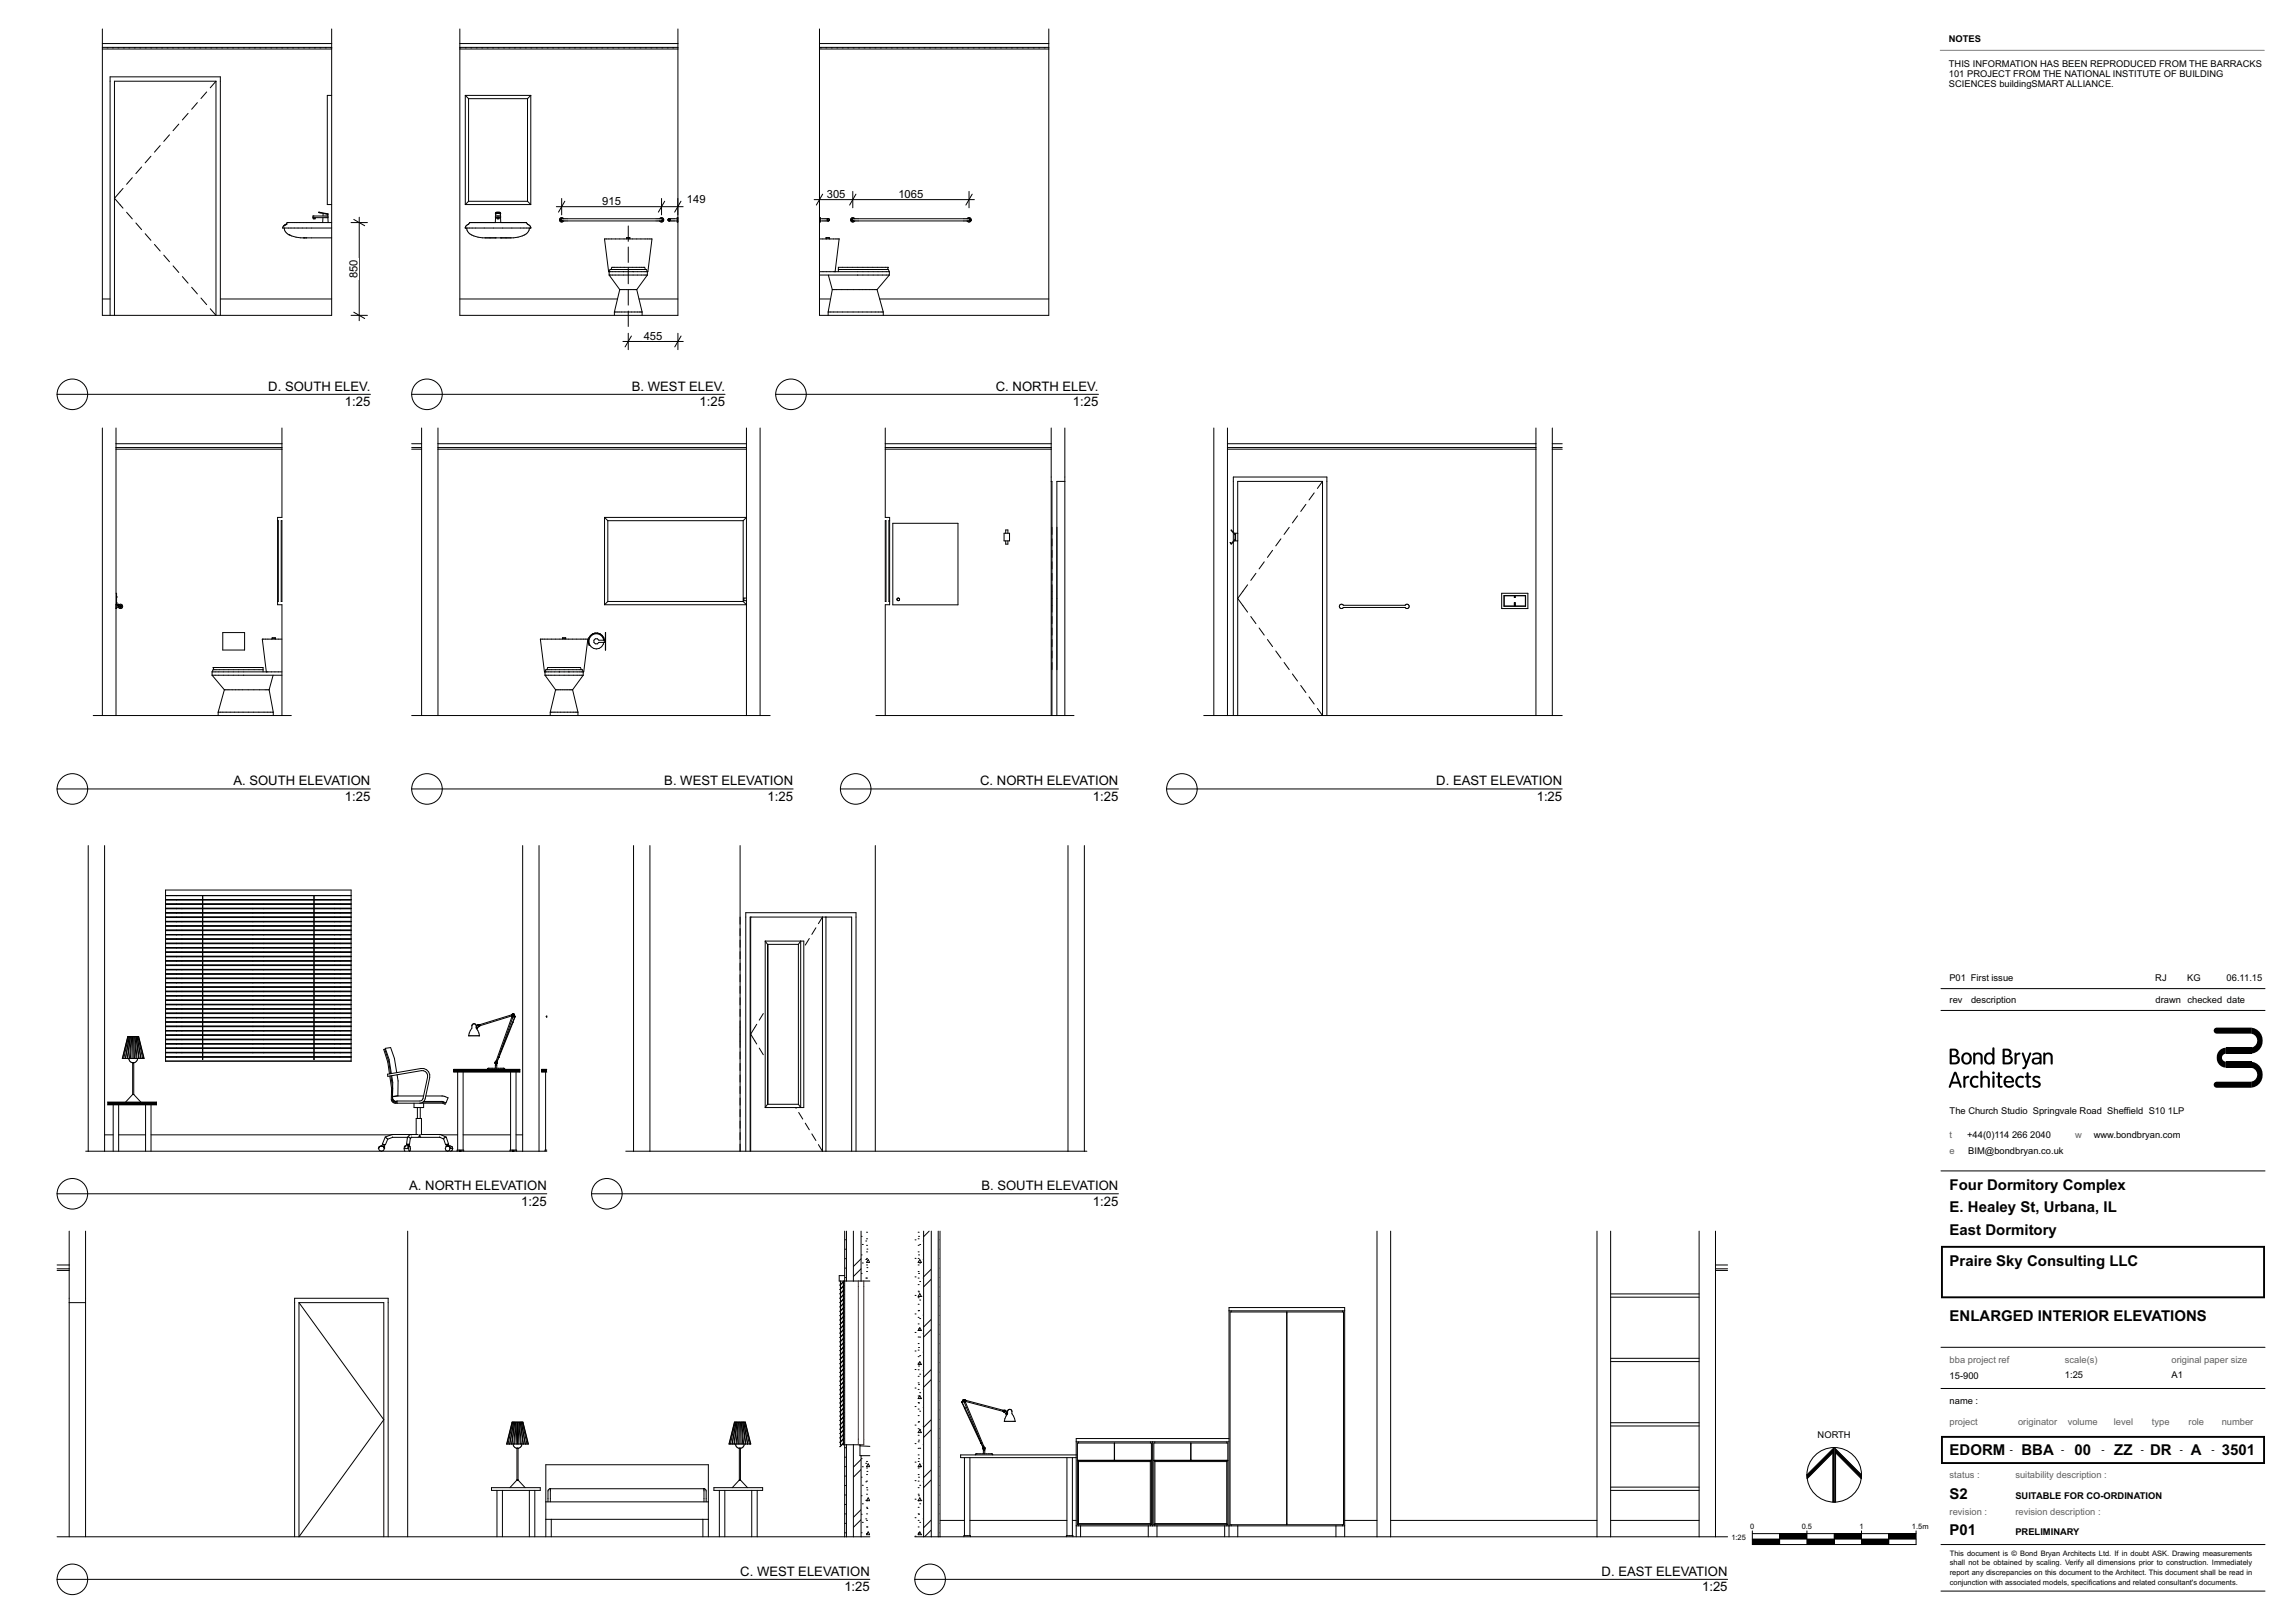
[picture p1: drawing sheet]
<svg xmlns="http://www.w3.org/2000/svg" width="841mm" height="594mm" viewBox="0 0 841 594" stroke-linecap="round" stroke-linejoin="round" font-family="sans-serif">
<defs><g id="words">
<g font-size="5.5">
<text x="714.4" y="436">Four Dormitory Complex</text>
<text x="714.4" y="444.3">E. Healey St, Urbana, IL</text>
<text x="714.4" y="452.6">East Dormitory</text>
<text x="714.4" y="463.8">Praire Sky Consulting LLC</text>
<text x="714.4" y="484.1">ENLARGED INTERIOR ELEVATIONS</text>
<text x="714.4" y="533.1">EDORM</text>
<text x="740.7" y="533.1">BBA</text>
<text x="760.2" y="533.1">00</text>
<text x="774.8" y="533.1">ZZ</text>
<text x="787.9" y="533.1">DR</text>
<text x="802.9" y="533.1">A</text>
<text x="814.1" y="533.1">3501</text>
<text x="714.4" y="549.1">S2</text>
<text x="714.4" y="562.6">P01</text>
</g>
<g font-size="4.8">
<text x="98.3" y="143.2">D. SOUTH ELEV.</text>
<text x="231.5" y="143.2">B. WEST ELEV.</text>
<text x="364.9" y="143.2">C. NORTH ELEV.</text>
<text x="126.4" y="148.9">1:25</text>
<text x="256.3" y="148.9">1:25</text>
<text x="393.2" y="148.9">1:25</text>
<text x="85.5" y="287.8">A. SOUTH ELEVATION</text>
<text x="243.4" y="287.8">B. WEST ELEVATION</text>
<text x="359.2" y="287.8">C. NORTH ELEVATION</text>
<text x="526.3" y="287.8">D. EAST ELEVATION</text>
<text x="126.4" y="293.5">1:25</text>
<text x="281.3" y="293.5">1:25</text>
<text x="400.5" y="293.5">1:25</text>
<text x="563.1" y="293.5">1:25</text>
<text x="150" y="436.2">A. NORTH ELEVATION</text>
<text x="359.6" y="436.2">B. SOUTH ELEVATION</text>
<text x="191" y="441.9">1:25</text>
<text x="400.5" y="441.9">1:25</text>
<text x="271.3" y="577.4">C. WEST ELEVATION</text>
<text x="586.9" y="577.4">D. EAST ELEVATION</text>
<text x="309.4" y="583.1">1:25</text>
<text x="623.7" y="583.1">1:25</text>
</g>
<g font-size="4.1">
<text x="220.7" y="75.1">915</text>
<text x="251.7" y="74.5">149</text>
<text x="303" y="72.5">305</text>
<text x="329.2" y="72.5">1065</text>
<text x="131" y="102" transform="rotate(-90 131 102)">850</text>
<text x="235.9" y="124.5">455</text>
</g>
<g font-size="3.4">
<text x="714.2" y="15.5">NOTES</text>
<text x="714.2" y="24.7">THIS INFORMATION HAS BEEN REPRODUCED FROM THE BARRACKS</text>
<text x="714.2" y="28.2">101 PROJECT FROM THE NATIONAL INSTITUTE OF BUILDING</text>
<text x="714.2" y="31.7">SCIENCES buildingSMART ALLIANCE.</text>
<text x="714.3" y="359.4">P01</text>
<text x="722.2" y="359.4">First issue</text>
<text x="789.8" y="359.4">RJ</text>
<text x="801.5" y="359.4">KG</text>
<text x="816" y="359.4">06.11.15</text>
<text x="714.4" y="367.4">rev</text>
<text x="722.3" y="367.4">description</text>
<text x="789.9" y="367.4">drawn</text>
<text x="801.6" y="367.4">checked</text>
<text x="816.1" y="367.4">date</text>
<text x="714.4" y="408.2">The Church Studio Springvale Road Sheffield S10</text>
<text x="794.4" y="408.2">1LP</text>
<text x="720.9" y="417.1">+44(0)114</text>
<text x="737.3" y="417.1">266</text>
<text x="744" y="417.1">2040</text>
<text x="767.3" y="417.1">www.bondbryan.com</text>
<text x="721.3" y="423">BIM@bondbryan.co.uk</text>
<text x="714.4" y="505.3">15-900</text>
<text x="756.7" y="505.1">1:25</text>
<text x="795.7" y="505.1">A1</text>
<text x="714.4" y="514.5">name :</text>
<text x="666.1" y="527.1">NORTH</text>
<text x="736.5" y="532.4">-</text>
<text x="755.3" y="532.4">-</text>
<text x="770.1" y="532.4">-</text>
<text x="784.6" y="532.4">-</text>
<text x="798.8" y="532.4">-</text>
<text x="810.4" y="532.4">-</text>
<text x="738.5" y="549.2">SUITABLE FOR CO-ORDINATION</text>
<text x="738.5" y="562.6">PRELIMINARY</text>
</g>
<g font-size="3.4" fill="#5f5f5f">
<text x="714.4" y="417.1">t</text>
<text x="760.4" y="417.1">w</text>
<text x="714.4" y="423">e</text>
<text x="714.4" y="499.4">bba project ref</text>
<text x="756.7" y="499.4">scale(s)</text>
<text x="795.7" y="499.4">original paper size</text>
<text x="714.4" y="522.3">project</text>
<text x="739.5" y="522.3">originator</text>
<text x="757.7" y="522.3">volume</text>
<text x="774.6" y="522.3">l</text>
<text x="775.4" y="522.3">evel</text>
<text x="788.6" y="522.3">t</text>
<text x="789.5" y="522.3">ype</text>
<text x="802" y="522.3">role</text>
<text x="814.1" y="522.3">number</text>
<text x="714.4" y="541.5">status :</text>
<text x="738.5" y="541.5">suitability description :</text>
<text x="714.4" y="555">revision :</text>
<text x="738.5" y="555">revision description :</text>
</g>
<g font-size="2.7">
<text x="641.4" y="560.3">0</text>
<text x="660.2" y="560.3">0.5</text>
<text x="681.4" y="560.3">1</text>
<text x="700.6" y="560.3">1.5m</text>
<text x="634.5" y="564.5">1:25</text>
<text x="714.5" y="570">This document is © Bond Bryan Architects Ltd. If in doubt ASK. Drawing measurements</text>
<text x="714.5" y="573.7">shall not be obtained by scaling. Verify all dimensions prior to construction. Immediately</text>
<text x="714.5" y="577.3">report any discrepancies on this document to the Architect. This document shall be read in</text>
<text x="714.5" y="580.9">conjunction with associated models, specifications and related consultant's documents.</text>
</g>
</g></defs>
<g fill="#000">
<path d="M811.7 376.7l13.2-.1v2.2h-12.7a1.11 1.11 0 0 1-1-.9 1.11 1.11 0 0 1 .5-1.2z" fill-rule="evenodd"/>
<path d="M824.9 376.6a4.8 4.8 0 0 1 4.3 4.7 4.8 4.8 0 0 1-4.3 4.8v-2.2a2.59 2.59 0 0 0 2.3-2.6 2.59 2.59 0 0 0-2.3-2.5z" fill-rule="evenodd"/>
<path d="M714.5 384.4l1.8-.1 .9 .3 .5 .9-.2 1.1a.31 .31 0 0 0-.4 .3 .31 .31 0 0 0 .4 .2l.7 1.1-.5 1.4-1.1 .4-2-.1zM715.2 385l.1 1.7 1.4-.3 .3-.6-.3-.6zM715.2 387.4l.1 1.9h1.3l.6-.3 .2-.7-.3-.7z" fill-rule="evenodd"/>
<path d="M716.1 392.9l.5-.2 .4 .4 1.8 4.9-.1 .6-.5-.1-.6-1.4h-2.3l-.5 1.4-.7-.1zM716.5 393.7l-1 2.7h1.9z" fill-rule="evenodd"/>
<path d="M719.6 394.3h.4l.3 .5 .7-.6 .6 .3-.1 .4-1.3 .7v2.6l-.3 .4-.4-.4z" fill-rule="evenodd"/>
<path d="M719.4 386.2a2.16 2.16 0 0 1 3.1 .8 2.16 2.16 0 0 1-1.2 3 2.21 2.21 0 0 1-2.5-1.1 2.21 2.21 0 0 1 .6-2.7zM719.9 386.6l-.4 1 .1 1.1 .6 .6 .8 .1 .7-.9-.1-1.4-.7-.7z" fill-rule="evenodd"/>
<path d="M723.2 385.8l.5-.1 .1 .5 .6-.5h.9l1 .6 .2 .9-.1 2.8-.4 .1-.2-.3-.1-2.9-.9-.6-.6 .2-.3 .5-.1 2.9-.6 .1z" fill-rule="evenodd"/>
<path d="M722.5 394.8l1.2-.6 1.3 .4-.3 .5-1.3-.1-.7 .9v1l.4 .7 .5 .3 1.1-.2 .3 .2-.2 .5-.9 .2a2.25 2.25 0 0 1-2-1.4 2.25 2.25 0 0 1 .6-2.4z" fill-rule="evenodd"/>
<path d="M725.8 392.4l.7 .2v2.1l.5-.4 .8-.1 1.2 .8 .2 3.1-.2 .5-.6-.3-.1-2.9-.8-.5-.9 .5-.1 2.9-.3 .3-.4-.2z" fill-rule="evenodd"/>
<path d="M727.7 386.2l1.3-.5 1.1 .5v-2.2l.3-.2 .4 .1v5.9l-.5 .3-.2-.6-1.1 .6a2.3 2.3 0 0 1-1.9-1.5 2.3 2.3 0 0 1 .6-2.4zM728.3 386.6l-.4 .9 .1 1.2 .5 .6 .8 .1 .7-.9v-1.4l-.7-.7z" fill-rule="evenodd"/>
<path d="M730.2 394.3l.5-.1 .2 .4v3.6l-.4 .4-.4-.4z" fill-rule="evenodd"/>
<path d="M732.2 393l.6 .1 .1 1.1 .9 .3-.2 .4-.7 .1v2.7l1 .4-.4 .5-1-.1-.4-.6v-3l-.7-.3 .7-.4z" fill-rule="evenodd"/>
<path d="M734 384.4l1.6-.1 1 .3 .5 .9-.2 1.1a.31 .31 0 0 0-.4 .3 .31 .31 0 0 0 .4 .2l.7 1.2-.5 1.3-1.1 .4-2-.1zM734.6 385v1.7l1.5-.3 .2-.6-.2-.6zM734.6 387.4l.1 1.9h1.3l.6-.3 .2-.7-.3-.7z" fill-rule="evenodd"/>
<path d="M734.9 394.7a1.77 1.77 0 0 1 2.3-.3 1.77 1.77 0 0 1 .5 2.3h-2.7l.3 .8 .6 .4 2-.4-.1 .6-1 .5a2.24 2.24 0 0 1-2.5-1.2 2.24 2.24 0 0 1 .6-2.7zM735.4 395.1l-.4 1h2.2l-.1-.7-.5-.5-.6-.1z" fill-rule="evenodd"/>
<path d="M738.3 385.8h.5l.2 .5 .8-.6 .6 .3-.2 .4-1.2 .6v2.7l-.4 .4-.4-.4z" fill-rule="evenodd"/>
<path d="M739.1 394.8l1.2-.6 1.3 .4-.2 .5-1.4-.1-.6 .9-.1 1 .5 .7 .5 .3 1-.2 .3 .2-.2 .5-.8 .2a2.25 2.25 0 0 1-2-1.4 2.25 2.25 0 0 1 .5-2.4z" fill-rule="evenodd"/>
<path d="M740.9 385.8l.7 .1 1 2.9 1-2.9 .4-.2 .3 .3-1.8 5.1-.9 .7-.4-.1-.1-.4 .7-.4 .4-1.1z" fill-rule="evenodd"/>
<path d="M742.7 393l.6 .1 .1 1.1 .9 .3-.1 .4-.8 .1v2.7l1 .4-.4 .5-.9-.1-.5-.6v-3l-.6-.3 .6-.4z" fill-rule="evenodd"/>
<path d="M745.1 394.6l1.3-.4 1.3 .6-.3 .4-1.2-.4-.6 .5a.93 .93 0 0 0 1.1 .8 1.36 1.36 0 0 1 .9 1.9 1.36 1.36 0 0 1-2 .6l-.7-.3-.1-.6 1.6 .3 .6-.4a.78 .78 0 0 0-.9-1 1.22 1.22 0 0 1-1.2-.7 1.22 1.22 0 0 1 .2-1.3z" fill-rule="evenodd"/>
<path d="M744.9 386.1l1.6-.4 1.4 .5 .2 .8-.1 3h-.5l-.2-.4-.6 .4-1 .1-.9-.5-.3-.9 .4-.8 2.5-.4-.4-1-.9-.2-1.1 .4-.2-.2zM745.5 388.3l-.1 .9 .9 .3 .8-.5 .3-.9z" fill-rule="evenodd"/>
<path d="M748.9 385.8l.4-.1 .2 .5 .6-.5h.8l1 .6 .3 .9-.1 2.8-.4 .1-.3-.3v-2.9l-.9-.6-.6 .2-.3 .5-.1 2.9-.7 .1z" fill-rule="evenodd"/>
<path d="M811.7 396.6l13.2-.2v2.2h-12.7a1.11 1.11 0 0 1-1-.8 1.11 1.11 0 0 1 .5-1.2z" fill-rule="evenodd"/>
<path d="M815.7 389h9.2v2.3h-9.2z" fill-rule="evenodd"/>
<path d="M815.7 383.9h9.2v2.2h-9.2z" fill-rule="evenodd"/>
<path d="M813.2 385l.7-.6 1.8-.5v2.2a1.46 1.46 0 0 0-1.5 1.5 1.46 1.46 0 0 0 1.5 1.4v2.3a3.7 3.7 0 0 1-3.2-2.4 3.7 3.7 0 0 1 .7-3.9z" fill-rule="evenodd"/>
<path d="M824.9 389a4.8 4.8 0 0 1 4.3 4.8 4.8 4.8 0 0 1-4.3 4.8v-2.2a2.59 2.59 0 0 0 2.3-2.6 2.59 2.59 0 0 0-2.3-2.5z" fill-rule="evenodd"/>
<path d="M711.3 456.5h118.7v19.2h-118.7zM712 457.2v17.8h117.3v-17.8z" fill-rule="evenodd"/>
<path d="M711.3 526.2h118.7v10.3h-118.7zM712 526.9v8.9h117.3v-8.9z" fill-rule="evenodd"/>
<circle cx="730.5" cy="393.1" r=".48"/>
</g>
<g fill="#fff">
<path d="M714.4 479.1h113.3v6.3h-113.3z" fill-rule="evenodd"/>
<path d="M714.4 458.9h96.4v6.2h-96.4z" fill-rule="evenodd"/>
<path d="M714.4 431.1h113.3v6.3h-113.3z" fill-rule="evenodd"/>
<path d="M714.5 567.6h110.8v14.4h-110.8z" fill-rule="evenodd"/>
<path d="M714.4 405.2h86.1v3.9h-86.1z" fill-rule="evenodd"/>
<path d="M720.9 414h30.7v3.9h-30.7z" fill-rule="evenodd"/>
<path d="M721.3 419.9h93.1v3.9h-93.1z" fill-rule="evenodd"/>
<path d="M714.4 414h1v3.9h-1z" fill-rule="evenodd"/>
<path d="M767.3 414h32.8v3.9h-32.8z" fill-rule="evenodd"/>
<path d="M714.4 496.3h22v4h-22z" fill-rule="evenodd"/>
<path d="M760.4 414h2.5v3.9h-2.5z" fill-rule="evenodd"/>
<path d="M714.4 419.9h2v3.9h-2z" fill-rule="evenodd"/>
<path d="M714.4 511.4h10.5v3.9h-10.5z" fill-rule="evenodd"/>
<path d="M738.5 551.9h31.3v4h-31.3z" fill-rule="evenodd"/>
<path d="M738.5 538.5h33.6v3.9h-33.6z" fill-rule="evenodd"/>
<path d="M714.4 538.5h11.1v3.9h-11.1z" fill-rule="evenodd"/>
<path d="M714.4 551.9h13.8v4h-13.8z" fill-rule="evenodd"/>
<path d="M714.4 439.4h113.3v6.2h-113.3z" fill-rule="evenodd"/>
<path d="M714.4 447.6h113.3v6.3h-113.3z" fill-rule="evenodd"/>
<path d="M714.4 519.3h10.3v3.9h-10.3z" fill-rule="evenodd"/>
<path d="M739.5 519.3h14.3v3.9h-14.3z" fill-rule="evenodd"/>
<path d="M757.7 519.3h11.1v3.9h-11.1z" fill-rule="evenodd"/>
<path d="M774.6 519.3h7.1v3.9h-7.1z" fill-rule="evenodd"/>
<path d="M788.6 519.3h6.5v3.9h-6.5z" fill-rule="evenodd"/>
<path d="M814.1 519.3h11.7v3.9h-11.7z" fill-rule="evenodd"/>
<path d="M802 519.3h5.7v3.9h-5.7z" fill-rule="evenodd"/>
</g>
<path d="M711 18.4h118.7" fill="none" stroke="#7f7f7f" stroke-width=".37"/>
<path d="M711.3 370.3h118.7M711.3 362.3h118.7M711.3 429.1h118.7M711.3 493.7h118.7M711.3 508.8h118.7M711.3 566h118.7M711.3 583h118.7" fill="none" stroke="#000" stroke-width=".37"/>
<g fill="#fff">
<path d="M714.2 12.4h11.8v3.9h-11.8z" fill-rule="evenodd"/>
<path d="M714.2 21.8h114.7v10.6h-114.7z" fill-rule="evenodd"/>
<path d="M756.7 496.3h12v4h-12z" fill-rule="evenodd"/>
<path d="M714.4 502.3h10.7v3.9h-10.7z" fill-rule="evenodd"/>
<path d="M756.7 502.3h37.3v3.5h-37.3z" fill-rule="evenodd"/>
<path d="M814.1 528.2h12.2v6.3h-12.2z" fill-rule="evenodd"/>
<path d="M795.7 496.3h27.9v4h-27.9z" fill-rule="evenodd"/>
<path d="M740.7 528.2h11.9v6.3h-11.9z" fill-rule="evenodd"/>
<path d="M760.2 528.2h6.1v6.3h-6.1z" fill-rule="evenodd"/>
<path d="M774.8 528.2h6.7v6.3h-6.7z" fill-rule="evenodd"/>
<path d="M787.9 528.2h7.9v6.3h-7.9z" fill-rule="evenodd"/>
<path d="M714.4 544.2h6.8v6.3h-6.8z" fill-rule="evenodd"/>
<path d="M802.9 528.2h3.9v6.3h-3.9z" fill-rule="evenodd"/>
<path d="M795.7 502.3h4.2v3.5h-4.2z" fill-rule="evenodd"/>
<path d="M714.4 528.2h20.5v6.3h-20.5z" fill-rule="evenodd"/>
<path d="M714.4 364.5h4.8v3.5h-4.8z" fill-rule="evenodd"/>
<path d="M816.1 364.5h6.6v3.5h-6.6z" fill-rule="evenodd"/>
<path d="M722.3 364.5h65.1v3.5h-65.1z" fill-rule="evenodd"/>
<path d="M789.9 364.5h9.4v3.5h-9.4z" fill-rule="evenodd"/>
<path d="M801.6 364.5h12.8v3.5h-12.8z" fill-rule="evenodd"/>
<path d="M755.3 529.4h1.1v3.9h-1.1z" fill-rule="evenodd"/>
<path d="M784.6 529.4h1.1v3.9h-1.1z" fill-rule="evenodd"/>
<path d="M810.4 529.4h1.1v3.9h-1.1z" fill-rule="evenodd"/>
<path d="M798.8 529.4h1.2v3.9h-1.2z" fill-rule="evenodd"/>
<path d="M770.1 529.4h1.1v3.9h-1.1z" fill-rule="evenodd"/>
<path d="M736.5 529.4h1.2v3.9h-1.2z" fill-rule="evenodd"/>
</g>
<!-- layer: A-Ee_40_20-M_GeneralFFAndEInternalSanitary -->
<g fill="#fff">
<path d="M230.9 106.1l.6 8.2h-1.3z"/>
<path d="M230.2 106.1h.7l-.7 8.2z"/>
<path d="M231.6 106.1l1 8.2h-1.1z"/>
<path d="M230.9 106.1h.7l-.1 8.2z"/>
<path d="M232.1 106.1l1.5 8.2h-1z"/>
<path d="M231.6 106.1h.5l.5 8.2z"/>
<path d="M232.5 106.1l1.8 8.2h-.7z"/>
<path d="M232.1 106.1h.4l1.1 8.2z"/>
<path d="M233 106.1l1.8 8.2h-.5z"/>
<path d="M232.5 106.1h.5l1.3 8.2z"/>
<path d="M233.2 106.1l2 8.2h-.4z"/>
<path d="M233 106.1h.2l1.6 8.2z"/>
<path d="M233.3 106.1l2 8.2z"/>
<path d="M233.2 106.1l2 8.2z"/>
<path d="M227.2 106.1l-2.1 8.2z"/>
<path d="M227.1 106.1l-2 8.2z"/>
<path d="M227.5 106.1l-1.9 8.2h-.3z"/>
<path d="M227.2 106.1h.3l-2.2 8.2z"/>
<path d="M227.9 106.1l-1.8 8.2h-.5z"/>
<path d="M227.5 106.1h.4l-2.3 8.2z"/>
<path d="M228.3 106.1l-1.4 8.2h-.8z"/>
<path d="M227.9 106.1h.4l-2.2 8.2z"/>
<path d="M228.9 106.1l-1.1 8.2h-.9z"/>
<path d="M228.3 106.1h.6l-2 8.2z"/>
<path d="M229.5 106.1l-.5 8.2h-1.2z"/>
<path d="M228.9 106.1h.6l-1.7 8.2z"/>
<path d="M230.2 106.1v8.2h-1.2z"/>
<path d="M229.5 106.1h.7l-1.2 8.2z"/>
<path d="M226.8 100.8l2.7 5.3h-.6z"/>
<path d="M226.8 100.8h1.6l1.1 5.3z"/>
<path d="M225.4 100.8l3.5 5.3h-.6z"/>
<path d="M225.4 100.8h1.4l2.1 5.3z"/>
<path d="M224.4 100.8l3.9 5.3h-.4z"/>
<path d="M224.4 100.8h1l2.9 5.3z"/>
<path d="M223.8 100.8l4.1 5.3h-.4z"/>
<path d="M223.8 100.8h.6l3.5 5.3z"/>
<path d="M223.4 100.8l4.1 5.3h-.3z"/>
<path d="M223.4 100.8h.4l3.7 5.3z"/>
<path d="M223.2 100.8l4 5.3z"/>
<path d="M237 100.8l-3.8 5.3z"/>
<path d="M237 100.8l-3.7 5.3z"/>
<path d="M236.6 100.8l-3.4 5.3h-.2z"/>
<path d="M236.6 100.8h.4l-3.8 5.3z"/>
<path d="M236 100.8l-3 5.3h-.5z"/>
<path d="M236 100.8h.6l-3.6 5.3z"/>
<path d="M235 100.8l-2.5 5.3h-.4z"/>
<path d="M235 100.8h1l-3.5 5.3z"/>
<path d="M233.6 100.8l-1.5 5.3h-.5z"/>
<path d="M233.6 100.8h1.4l-2.9 5.3z"/>
<path d="M232 100.8l-.4 5.3h-.7z"/>
<path d="M232 100.8h1.6l-2 5.3z"/>
<path d="M230.2 100.8l.7 5.3h-.7z"/>
<path d="M230.2 100.8h1.8l-1.1 5.3z"/>
<path d="M228.4 100.8l1.8 5.3h-.7z"/>
<path d="M228.4 100.8h1.8v5.3z"/>
<path d="M231.9 98.8l1.7 .8h-1.6z"/>
<path d="M233.5 98.8l1.5 .8h-1.4z"/>
<path d="M234.8 98.8l1.2 .8h-1z"/>
<path d="M235.7 98.8l.9 .8h-.6z"/>
<path d="M236.3 98.8l.7 .8h-.4z"/>
<path d="M223.7 98.8l.1 .8h-.4z"/>
<path d="M224.7 98.8l.7 .8h-1z"/>
<path d="M225.7 98.8l1.1 .8h-1.4z"/>
<path d="M227 98.8l1.4 .8h-1.6z"/>
<path d="M228.5 98.8l1.7 .8h-1.8z"/>
<path d="M230.2 98.8l1.8 .8h-1.8z"/>
<path d="M230.2 98.8h1.7l.1 .8z"/>
<path d="M231.9 98.8h1.6l.1 .8z"/>
<path d="M233.5 98.8h1.3l.2 .8z"/>
<path d="M234.8 98.8h.9l.3 .8z"/>
<path d="M235.7 98.8h.6l.3 .8z"/>
<path d="M236.3 98.8h.4l.3 .8z"/>
<path d="M223.7 98.8h.4l-.3 .8z"/>
<path d="M224.7 98.8h1l-.3 .8z"/>
<path d="M225.7 98.8h1.3l-.2 .8z"/>
<path d="M227 98.8h1.5l-.1 .8z"/>
<path d="M228.5 98.8h1.7v.8z"/>
<path d="M233.1 98l1.4 .8h-1.2z"/>
<path d="M233.1 98h1.2l.2 .8z"/>
<path d="M231.7 98l1.6 .8h-1.5z"/>
<path d="M231.7 98h1.4l.2 .8z"/>
<path d="M230.2 98l1.6 .8h-1.6z"/>
<path d="M230.2 98h1.5l.1 .8z"/>
<path d="M228.7 98l1.5 .8h-1.6z"/>
<path d="M228.7 98h1.5v.8z"/>
<path d="M227.3 98l1.3 .8h-1.4z"/>
<path d="M227.3 98h1.4l-.1 .8z"/>
<path d="M226.1 98l1.1 .8h-1.3z"/>
<path d="M226.1 98h1.2l-.1 .8z"/>
<path d="M225.3 98l.6 .8h-.9z"/>
<path d="M225.3 98h.8l-.2 .8z"/>
<path d="M224.7 98l.3 .8h-.6z"/>
<path d="M224.7 98h.6l-.3 .8z"/>
<path d="M224.4 98v.8h-.3z"/>
<path d="M224.4 98h.3l-.3 .8z"/>
<path d="M235.7 98l.7 .8h-.4z"/>
<path d="M235.7 98h.4l.3 .8z"/>
<path d="M235.2 98l.8 .8h-.6z"/>
<path d="M235.2 98h.5l.3 .8z"/>
<path d="M234.3 98l1.1 .8h-.9z"/>
<path d="M234.3 98h.9l.2 .8z"/>
<path d="M228.7 87.6l1.3 10.4h-1.4z"/>
<path d="M227.1 87.6l1.3 10.4h-1.4z"/>
<path d="M225.6 87.6l1.2 10.4h-1.4z"/>
<path d="M222.3 87.6l1.1 11.4-.2 .5z"/>
<path d="M221.5 87.6l1.6 12z"/>
<path d="M221.5 87.6h.2l1.4 12z"/>
<path d="M238.7 87.6l-1.3 12z"/>
<path d="M238.7 87.6h.2l-1.5 12z"/>
<path d="M238.1 87.6h.6l-1.3 12z"/>
<path d="M237.3 87.6l-.1 11.9-.2-.5z"/>
<path d="M233.3 87.6l1.6 10.4h-1.4z"/>
<path d="M231.8 87.6l1.5 10.4h-1.5z"/>
<path d="M230.2 87.6l1.4 10.4h-1.4z"/>
<path d="M187.3 87.2h.9z"/>
<path d="M187.3 87.2h.8z"/>
<path d="M187.3 87.2h.7z"/>
<path d="M187.3 87.2h.6z"/>
<path d="M177.1 87.2h.7z"/>
<path d="M177 87.2h.8z"/>
<path d="M176.9 87.2h.9z"/>
<path d="M176.8 87.2h1z"/>
<path d="M229 114.3h1.2v1.3h-1.2z" fill-rule="evenodd"/>
<path d="M227.8 114.3h1.2v1.3h-1.2z" fill-rule="evenodd"/>
<path d="M226.9 114.3h.9v1.3h-.9z" fill-rule="evenodd"/>
<path d="M226.1 114.3h.8v1.3h-.8z" fill-rule="evenodd"/>
<path d="M225.6 114.3h.5v1.3h-.5z" fill-rule="evenodd"/>
<path d="M225.3 114.3h.3v1.3h-.3z" fill-rule="evenodd"/>
<path d="M225.1 114.3l.2 1.3z" fill-rule="evenodd"/>
<path d="M235.2 114.3l.1 1.3z" fill-rule="evenodd"/>
<path d="M234.8 114.3h.4v1.3h-.4z" fill-rule="evenodd"/>
<path d="M234.3 114.3h.5v1.3h-.5z" fill-rule="evenodd"/>
<path d="M233.6 114.3h.7v1.3h-.7z" fill-rule="evenodd"/>
<path d="M232.6 114.3h1v1.3h-1z" fill-rule="evenodd"/>
<path d="M231.5 114.3h1.1v1.3h-1.1z" fill-rule="evenodd"/>
<path d="M230.2 114.3h1.3v1.3h-1.3z" fill-rule="evenodd"/>
<path d="M237 99.6l.2 1.2z" fill-rule="evenodd"/>
<path d="M236.6 99.6h.4v1.2h-.4z" fill-rule="evenodd"/>
<path d="M236 99.6h.6v1.2h-.6z" fill-rule="evenodd"/>
<path d="M235 99.6h1v1.2h-1z" fill-rule="evenodd"/>
<path d="M233.6 99.6h1.4v1.2h-1.4z" fill-rule="evenodd"/>
<path d="M232 99.6h1.6v1.2h-1.6z" fill-rule="evenodd"/>
<path d="M230.2 99.6h1.8v1.2h-1.8z" fill-rule="evenodd"/>
<path d="M228.4 99.6h1.8v1.2h-1.8z" fill-rule="evenodd"/>
<path d="M226.8 99.6h1.6v1.2h-1.6z" fill-rule="evenodd"/>
<path d="M225.4 99.6h1.4v1.2h-1.4z" fill-rule="evenodd"/>
<path d="M224.4 99.6h1v1.2h-1z" fill-rule="evenodd"/>
<path d="M223.8 99.6h.6v1.2h-.6z" fill-rule="evenodd"/>
<path d="M223.4 99.6h.4v1.2h-.4z" fill-rule="evenodd"/>
<path d="M223.2 99.6l.2 1.2z" fill-rule="evenodd"/>
<path d="M236.7 98.8l.5 .8z" fill-rule="evenodd"/>
<path d="M223.5 98.8l-.3 .8z" fill-rule="evenodd"/>
<path d="M224.1 98.8h.6l-.3 .8h-.6z" fill-rule="evenodd"/>
<path d="M224.2 98l-.3 .8z" fill-rule="evenodd"/>
<path d="M236.1 98l.4 .8z" fill-rule="evenodd"/>
<path d="M228.7 87.6h1.5v10.4h-.2z" fill-rule="evenodd"/>
<path d="M227.1 87.6h1.6l-.1 10.4h-.2z" fill-rule="evenodd"/>
<path d="M225.6 87.6h1.5l-.1 10.4h-.2z" fill-rule="evenodd"/>
<path d="M224 87.6l1.2 10.4h-1l-.4 .8z" fill-rule="evenodd"/>
<path d="M224 87.6h1.6l-.2 10.4h-.2z" fill-rule="evenodd"/>
<path d="M223.1 87.6l.6 11.2-.2 .2z" fill-rule="evenodd"/>
<path d="M223.1 87.6h.9l-.2 11.2z" fill-rule="evenodd"/>
<path d="M222.3 87.6h.8l.3 11.4z" fill-rule="evenodd"/>
<path d="M221.7 87.6l1.5 12z" fill-rule="evenodd"/>
<path d="M221.7 87.6h.6l.9 11.9z" fill-rule="evenodd"/>
<path d="M238.1 87.6l-.9 12z" fill-rule="evenodd"/>
<path d="M237.3 87.6h.8l-.9 11.9z" fill-rule="evenodd"/>
<path d="M236.4 87.6l.5 11.2h-.2z" fill-rule="evenodd"/>
<path d="M236.4 87.6h.9l-.3 11.4z" fill-rule="evenodd"/>
<path d="M234.9 87.6l1.7 11.2-.4-.8h-1.1z" fill-rule="evenodd"/>
<path d="M234.9 87.6h1.5l.3 11.2z" fill-rule="evenodd"/>
<path d="M233.3 87.6h1.6l.2 10.4h-.2z" fill-rule="evenodd"/>
<path d="M231.8 87.6h1.5l.2 10.4h-.2z" fill-rule="evenodd"/>
<path d="M230.2 87.6h1.6v10.4h-.2z" fill-rule="evenodd"/>
<path d="M229.6 87.2v.4z" fill-rule="evenodd"/>
<path d="M230.8 87.2v.4z" fill-rule="evenodd"/>
<path d="M230.8 87.2v.4z" fill-rule="evenodd"/>
<path d="M230.7 87.2l.1 .4z" fill-rule="evenodd"/>
<path d="M230.6 87.2l.1 .4z" fill-rule="evenodd"/>
<path d="M230.6 87.2v.4z" fill-rule="evenodd"/>
<path d="M230.5 87.2l.1 .4z" fill-rule="evenodd"/>
<path d="M230.3 87.2l.2 .4z" fill-rule="evenodd"/>
<path d="M230.2 87.2l.1 .4z" fill-rule="evenodd"/>
<path d="M230.1 87.2l.1 .4z" fill-rule="evenodd"/>
<path d="M230 87.2l.1 .4z" fill-rule="evenodd"/>
<path d="M229.9 87.2l.1 .4z" fill-rule="evenodd"/>
<path d="M229.8 87.2l.1 .4z" fill-rule="evenodd"/>
<path d="M229.7 87.2l.1 .4z" fill-rule="evenodd"/>
<path d="M229.7 87.2v.4z" fill-rule="evenodd"/>
<path d="M229.6 87.2l.1 .4z" fill-rule="evenodd"/>
<path d="M192.4 81.6h.4z" fill-rule="evenodd"/>
<path d="M191.8 81.6h.6z" fill-rule="evenodd"/>
<path d="M191 81.6h.8z" fill-rule="evenodd"/>
<path d="M190 81.6h1z" fill-rule="evenodd"/>
<path d="M192.8 81.6l.2 .1z" fill-rule="evenodd"/>
<path d="M192.4 81.6l.4 .1z" fill-rule="evenodd"/>
<path d="M191.8 81.6l.7 .1z" fill-rule="evenodd"/>
<path d="M191 81.6l.8 .1z" fill-rule="evenodd"/>
<path d="M190 81.6l1 .1z" fill-rule="evenodd"/>
<path d="M192.8 81.7l.4 .3z" fill-rule="evenodd"/>
<path d="M192.5 81.7h.3l.2 .3h-.4z" fill-rule="evenodd"/>
<path d="M191.8 81.7h.7l.1 .3h-.6z" fill-rule="evenodd"/>
<path d="M191 81.7h.8l.2 .3h-.9z" fill-rule="evenodd"/>
<path d="M190 81.7h1l.1 .3h-1z" fill-rule="evenodd"/>
<path d="M193 82l.2 .1z" fill-rule="evenodd"/>
<path d="M192.6 82l.5 .1z" fill-rule="evenodd"/>
<path d="M192 82l.7 .1z" fill-rule="evenodd"/>
<path d="M191.1 82l.9 .1z" fill-rule="evenodd"/>
<path d="M190.1 82l1.1 .1z" fill-rule="evenodd"/>
<path d="M193.1 82.1l.3 .1z" fill-rule="evenodd"/>
<path d="M192.7 82.1l.5 .1z" fill-rule="evenodd"/>
<path d="M192 82.1l.8 .1z" fill-rule="evenodd"/>
<path d="M191.2 82.1l.9 .1z" fill-rule="evenodd"/>
<path d="M190.1 82.1l1.1 .1z" fill-rule="evenodd"/>
<path d="M193.2 82.2l.3 .1z" fill-rule="evenodd"/>
<path d="M192.8 82.2l.5 .1z" fill-rule="evenodd"/>
<path d="M192.1 82.2l.8 .1z" fill-rule="evenodd"/>
<path d="M191.2 82.2l1 .1z" fill-rule="evenodd"/>
<path d="M190.2 82.2l1.1 .1z" fill-rule="evenodd"/>
<path d="M193.3 82.3h.3z" fill-rule="evenodd"/>
<path d="M192.9 82.3h.5z" fill-rule="evenodd"/>
<path d="M192.2 82.3h.8z" fill-rule="evenodd"/>
<path d="M191.3 82.3h1z" fill-rule="evenodd"/>
<path d="M190.2 82.3h1.2z" fill-rule="evenodd"/>
<path d="M193.4 82.3l.3 .1z" fill-rule="evenodd"/>
<path d="M193 82.3l.6 .1z" fill-rule="evenodd"/>
<path d="M192.3 82.3l.8 .1z" fill-rule="evenodd"/>
<path d="M191.4 82.3l1 .1z" fill-rule="evenodd"/>
<path d="M190.3 82.3l1.2 .1z" fill-rule="evenodd"/>
<path d="M193.6 82.4l.4 .1z" fill-rule="evenodd"/>
<path d="M193.1 82.4l.7 .1z" fill-rule="evenodd"/>
<path d="M192.4 82.4l1 .1z" fill-rule="evenodd"/>
<path d="M191.5 82.4l1.1 .1z" fill-rule="evenodd"/>
<path d="M190.3 82.4l1.3 .1z" fill-rule="evenodd"/>
<path d="M193.8 82.5l.4 .2z" fill-rule="evenodd"/>
<path d="M193.4 82.5l.6 .2z" fill-rule="evenodd"/>
<path d="M192.6 82.5l.9 .2z" fill-rule="evenodd"/>
<path d="M191.6 82.5l1.2 .2z" fill-rule="evenodd"/>
<path d="M190.5 82.5l1.3 .2z" fill-rule="evenodd"/>
<path d="M194 82.7l.3 .3z" fill-rule="evenodd"/>
<path d="M193.5 82.7l.7 .3z" fill-rule="evenodd"/>
<path d="M192.8 82.7l.9 .3z" fill-rule="evenodd"/>
<path d="M191.8 82.7h1l.1 .3h-1z" fill-rule="evenodd"/>
<path d="M190.6 82.7h1.2l.1 .3h-1.3z" fill-rule="evenodd"/>
<path d="M194.2 83l.2 .2z" fill-rule="evenodd"/>
<path d="M193.7 83l.6 .2z" fill-rule="evenodd"/>
<path d="M192.9 83h.8l.1 .2h-.8z" fill-rule="evenodd"/>
<path d="M191.9 83h1l.1 .2h-1z" fill-rule="evenodd"/>
<path d="M190.6 83h1.3l.1 .2h-1.3z" fill-rule="evenodd"/>
<path d="M194.3 83.2l.2 .2z" fill-rule="evenodd"/>
<path d="M193.8 83.2h.5v.2h-.5z" fill-rule="evenodd"/>
<path d="M193 83.2h.8v.2h-.7z" fill-rule="evenodd"/>
<path d="M192 83.2h1l.1 .2h-1.1z" fill-rule="evenodd"/>
<path d="M190.7 83.2h1.3v.2h-1.3z" fill-rule="evenodd"/>
<path d="M194.3 83.4l.2 .2z" fill-rule="evenodd"/>
<path d="M193.8 83.4l.5 .2z" fill-rule="evenodd"/>
<path d="M193.1 83.4l.7 .2z" fill-rule="evenodd"/>
<path d="M192 83.4l1.1 .2z" fill-rule="evenodd"/>
<path d="M190.7 83.4l1.3 .2z" fill-rule="evenodd"/>
<path d="M193.8 83.6h.5z" fill-rule="evenodd"/>
<path d="M193.1 83.6h.7z" fill-rule="evenodd"/>
<path d="M192 83.6h1.1z" fill-rule="evenodd"/>
<path d="M190.7 83.6h1.3z" fill-rule="evenodd"/>
<path d="M193.8 83.6l.2 .2z" fill-rule="evenodd"/>
<path d="M193.4 83.6h.4v.2h-.4z" fill-rule="evenodd"/>
<path d="M192.6 83.6h.8v.2h-.8z" fill-rule="evenodd"/>
<path d="M191.7 83.6h.9v.2h-.9z" fill-rule="evenodd"/>
<path d="M190.5 83.6h1.2v.2h-1.2z" fill-rule="evenodd"/>
<path d="M193.8 83.8l-.1 .5z" fill-rule="evenodd"/>
<path d="M193.4 83.8h.4l-.1 .5h-.4z" fill-rule="evenodd"/>
<path d="M192.6 83.8h.8l-.1 .5h-.8z" fill-rule="evenodd"/>
<path d="M191.7 83.8h.9l-.1 .5h-.9z" fill-rule="evenodd"/>
<path d="M190.5 83.8h1.2l-.1 .5h-1.2z" fill-rule="evenodd"/>
<path d="M193.7 84.3l-.2 .5z" fill-rule="evenodd"/>
<path d="M193.3 84.3h.4l-.2 .5h-.4z" fill-rule="evenodd"/>
<path d="M192.5 84.3h.8l-.2 .5h-.7z" fill-rule="evenodd"/>
<path d="M191.6 84.3h.9l-.1 .5h-1z" fill-rule="evenodd"/>
<path d="M190.4 84.3h1.2l-.2 .5h-1.1z" fill-rule="evenodd"/>
<path d="M193.5 84.8l-.4 .5z" fill-rule="evenodd"/>
<path d="M193.1 84.8h.4l-.4 .5h-.4z" fill-rule="evenodd"/>
<path d="M192.4 84.8h.7l-.4 .5h-.6z" fill-rule="evenodd"/>
<path d="M191.4 84.8h1l-.3 .5h-.9z" fill-rule="evenodd"/>
<path d="M190.3 84.8h1.1l-.2 .5h-1.1z" fill-rule="evenodd"/>
<path d="M192.7 85.7l.6-.4z" fill-rule="evenodd"/>
<path d="M192.7 85.3h.4l-.8 .4z" fill-rule="evenodd"/>
<path d="M192.1 85.3h.6l-.4 .4h-.6z" fill-rule="evenodd"/>
<path d="M191.2 85.3h.9l-.4 .4h-.8z" fill-rule="evenodd"/>
<path d="M190.1 85.3h1.1l-.3 .4h-1z" fill-rule="evenodd"/>
<path d="M192.2 86l.6-.3z" fill-rule="evenodd"/>
<path d="M191.9 86l.8-.3z" fill-rule="evenodd"/>
<path d="M191.3 86l.4-.3h.6z" fill-rule="evenodd"/>
<path d="M190.6 86l.3-.3h.8l-.4 .3z" fill-rule="evenodd"/>
<path d="M189.9 85.7h1l-.3 .3h-.9z" fill-rule="evenodd"/>
<path d="M192 86.1l.3-.1z" fill-rule="evenodd"/>
<path d="M191.6 86.1l.6-.1z" fill-rule="evenodd"/>
<path d="M191.1 86.1l.8-.1z" fill-rule="evenodd"/>
<path d="M190.4 86.1l.9-.1z" fill-rule="evenodd"/>
<path d="M189.6 86.1l1-.1z" fill-rule="evenodd"/>
<path d="M191.3 86.5l.8-.4z" fill-rule="evenodd"/>
<path d="M191 86.5l1-.4z" fill-rule="evenodd"/>
<path d="M190.5 86.5l1.1-.4z" fill-rule="evenodd"/>
<path d="M189.9 86.5l.5-.4h.7z" fill-rule="evenodd"/>
<path d="M189.2 86.5l.4-.4h.8l-.5 .4z" fill-rule="evenodd"/>
<path d="M189.8 86.9l1.6-.4z" fill-rule="evenodd"/>
<path d="M189.6 86.9l1.7-.4z" fill-rule="evenodd"/>
<path d="M189.3 86.9l1.7-.4z" fill-rule="evenodd"/>
<path d="M188.9 86.9l1.6-.4z" fill-rule="evenodd"/>
<path d="M188.5 86.9l.7-.4h.7z" fill-rule="evenodd"/>
<path d="M188.2 87.2l1.6-.3z" fill-rule="evenodd"/>
<path d="M188.1 87.2l1.7-.3z" fill-rule="evenodd"/>
<path d="M188 87.2l1.6-.3z" fill-rule="evenodd"/>
<path d="M187.9 87.2l1.4-.3z" fill-rule="evenodd"/>
<path d="M187.7 87.2l1.2-.3z" fill-rule="evenodd"/>
<path d="M174 81.6h1z" fill-rule="evenodd"/>
<path d="M173.2 81.6h.8z" fill-rule="evenodd"/>
<path d="M172.6 81.6h.6z" fill-rule="evenodd"/>
<path d="M172.2 81.6h.4z" fill-rule="evenodd"/>
<path d="M174 81.6h1z" fill-rule="evenodd"/>
<path d="M173.2 81.6h.8z" fill-rule="evenodd"/>
<path d="M172.6 81.6h.6z" fill-rule="evenodd"/>
<path d="M172.2 81.6h.4z" fill-rule="evenodd"/>
<path d="M174 81.7h1l-.1 .3h-1z" fill-rule="evenodd"/>
<path d="M173.2 81.7h.8l-.1 .3h-.9z" fill-rule="evenodd"/>
<path d="M172.6 81.7h.6l-.2 .3h-.6z" fill-rule="evenodd"/>
<path d="M172.2 81.7h.4l-.2 .3h-.4z" fill-rule="evenodd"/>
<path d="M172 81.7l-.2 .3z" fill-rule="evenodd"/>
<path d="M173.9 82h1z" fill-rule="evenodd"/>
<path d="M173 82h.9z" fill-rule="evenodd"/>
<path d="M172.4 82h.6z" fill-rule="evenodd"/>
<path d="M172 82h.4z" fill-rule="evenodd"/>
<path d="M173.8 82.1h1.1z" fill-rule="evenodd"/>
<path d="M173 82.1h.8z" fill-rule="evenodd"/>
<path d="M172.3 82.1h.7z" fill-rule="evenodd"/>
<path d="M171.8 82.2l.5-.1z" fill-rule="evenodd"/>
<path d="M171.7 82.2l.2-.1z" fill-rule="evenodd"/>
<path d="M173.7 82.3l1.1-.1z" fill-rule="evenodd"/>
<path d="M172.8 82.3l1-.1z" fill-rule="evenodd"/>
<path d="M172.1 82.3l.8-.1z" fill-rule="evenodd"/>
<path d="M171.7 82.3l.5-.1z" fill-rule="evenodd"/>
<path d="M171.5 82.3l.3-.1z" fill-rule="evenodd"/>
<path d="M173.6 82.3h1.2z" fill-rule="evenodd"/>
<path d="M172.7 82.3h1z" fill-rule="evenodd"/>
<path d="M172 82.3h.8z" fill-rule="evenodd"/>
<path d="M171.6 82.3h.5z" fill-rule="evenodd"/>
<path d="M171.4 82.3h.3z" fill-rule="evenodd"/>
<path d="M173.5 82.4l1.2-.1z" fill-rule="evenodd"/>
<path d="M172.6 82.4l1-.1z" fill-rule="evenodd"/>
<path d="M171.9 82.4l.8-.1z" fill-rule="evenodd"/>
<path d="M171.4 82.4l.6-.1z" fill-rule="evenodd"/>
<path d="M171.3 82.4l.3-.1z" fill-rule="evenodd"/>
<path d="M173.4 82.5l1.3-.1z" fill-rule="evenodd"/>
<path d="M172.4 82.5l1.1-.1z" fill-rule="evenodd"/>
<path d="M171.7 82.5l.9-.1z" fill-rule="evenodd"/>
<path d="M171.2 82.5l.7-.1z" fill-rule="evenodd"/>
<path d="M171 82.5l.4-.1z" fill-rule="evenodd"/>
<path d="M173.4 82.5h1.2l-1.4 .2z" fill-rule="evenodd"/>
<path d="M172.4 82.5h1l-1.2 .2z" fill-rule="evenodd"/>
<path d="M171.7 82.5h.7l-.9 .2z" fill-rule="evenodd"/>
<path d="M171 82.7l.7-.2z" fill-rule="evenodd"/>
<path d="M170.8 82.7l.4-.2z" fill-rule="evenodd"/>
<path d="M173.2 82.7h1.3l-.1 .3h-1.3z" fill-rule="evenodd"/>
<path d="M172.2 82.7h1l-.1 .3h-1z" fill-rule="evenodd"/>
<path d="M171.5 82.7h.7l-.9 .3z" fill-rule="evenodd"/>
<path d="M171 82.7h.5l-.7 .3z" fill-rule="evenodd"/>
<path d="M170.8 82.7l-.1 .3z" fill-rule="evenodd"/>
<path d="M173.1 83h1.3l-.1 .2h-1.2z" fill-rule="evenodd"/>
<path d="M172.1 83h1v.2h-1.1z" fill-rule="evenodd"/>
<path d="M171.3 83h.8l-.1 .2h-.8z" fill-rule="evenodd"/>
<path d="M170.8 83h.5l-.6 .2z" fill-rule="evenodd"/>
<path d="M170.7 83l-.1 .2z" fill-rule="evenodd"/>
<path d="M173.1 83.2h1.2v.2h-1.3z" fill-rule="evenodd"/>
<path d="M172 83.2h1.1l-.1 .2h-1z" fill-rule="evenodd"/>
<path d="M171.2 83.2h.8v.2h-.8z" fill-rule="evenodd"/>
<path d="M170.7 83.2h.5v.2h-.5z" fill-rule="evenodd"/>
<path d="M170.6 83.2l.1 .2z" fill-rule="evenodd"/>
<path d="M173 83.4l1.3 .2z" fill-rule="evenodd"/>
<path d="M172 83.4l1 .2z" fill-rule="evenodd"/>
<path d="M171.2 83.4l.8 .2z" fill-rule="evenodd"/>
<path d="M170.7 83.4l.5 .2z" fill-rule="evenodd"/>
<path d="M170.5 83.4l.2 .2z" fill-rule="evenodd"/>
<path d="M173 83.6h1.3z" fill-rule="evenodd"/>
<path d="M172 83.6h1z" fill-rule="evenodd"/>
<path d="M171.2 83.6h.8z" fill-rule="evenodd"/>
<path d="M170.7 83.6h.5z" fill-rule="evenodd"/>
<path d="M173.4 83.6h1.1v.2h-1.1z" fill-rule="evenodd"/>
<path d="M172.4 83.6h1v.2h-1z" fill-rule="evenodd"/>
<path d="M171.6 83.6h.8v.2h-.8z" fill-rule="evenodd"/>
<path d="M171.2 83.6h.4v.2h-.4z" fill-rule="evenodd"/>
<path d="M171 83.6l.2 .2z" fill-rule="evenodd"/>
<path d="M173.4 83.8h1.1l.1 .5h-1.2z" fill-rule="evenodd"/>
<path d="M172.4 83.8h1v.5h-.9z" fill-rule="evenodd"/>
<path d="M171.6 83.8h.8l.1 .5h-.8z" fill-rule="evenodd"/>
<path d="M171.2 83.8h.4l.1 .5h-.4z" fill-rule="evenodd"/>
<path d="M171 83.8l.3 .5z" fill-rule="evenodd"/>
<path d="M173.4 84.3h1.2l.1 .5h-1.1z" fill-rule="evenodd"/>
<path d="M172.5 84.3h.9l.2 .5h-.9z" fill-rule="evenodd"/>
<path d="M171.7 84.3h.8l.2 .5h-.7z" fill-rule="evenodd"/>
<path d="M171.3 84.3h.4l.3 .5h-.5z" fill-rule="evenodd"/>
<path d="M171.1 84.3l.4 .5z" fill-rule="evenodd"/>
<path d="M173.6 84.8h1.1l.2 .5h-1.1z" fill-rule="evenodd"/>
<path d="M172.7 84.8h.9l.2 .5h-.9z" fill-rule="evenodd"/>
<path d="M172 84.8h.7l.2 .5h-.6z" fill-rule="evenodd"/>
<path d="M171.5 84.8h.5l.3 .5h-.4z" fill-rule="evenodd"/>
<path d="M171.4 84.8l.5 .5z" fill-rule="evenodd"/>
<path d="M173.8 85.3h1.1l.2 .4h-1z" fill-rule="evenodd"/>
<path d="M172.9 85.3h.9l.3 .4h-.8z" fill-rule="evenodd"/>
<path d="M172.3 85.3h.6l.4 .4h-.6z" fill-rule="evenodd"/>
<path d="M171.9 85.3l.8 .4z" fill-rule="evenodd"/>
<path d="M171.7 85.3l.6 .4z" fill-rule="evenodd"/>
<path d="M174.1 85.7h1l.2 .3h-.9z" fill-rule="evenodd"/>
<path d="M173.3 85.7h.8l.3 .3h-.7z" fill-rule="evenodd"/>
<path d="M172.7 85.7h.6l.4 .3z" fill-rule="evenodd"/>
<path d="M172.3 85.7l.9 .3z" fill-rule="evenodd"/>
<path d="M172.2 85.7l.6 .3z" fill-rule="evenodd"/>
<path d="M174.4 86l1.1 .1z" fill-rule="evenodd"/>
<path d="M173.7 86l.9 .1z" fill-rule="evenodd"/>
<path d="M173.2 86l.7 .1z" fill-rule="evenodd"/>
<path d="M172.8 86l.6 .1z" fill-rule="evenodd"/>
<path d="M172.7 86l.4 .1z" fill-rule="evenodd"/>
<path d="M174.6 86.1h.9l.3 .4h-.7z" fill-rule="evenodd"/>
<path d="M173.9 86.1h.7l.5 .4z" fill-rule="evenodd"/>
<path d="M173.4 86.1l1.1 .4z" fill-rule="evenodd"/>
<path d="M173.1 86.1l.9 .4z" fill-rule="evenodd"/>
<path d="M172.9 86.1l.8 .4z" fill-rule="evenodd"/>
<path d="M175.1 86.5h.7l.7 .4z" fill-rule="evenodd"/>
<path d="M174.5 86.5l1.6 .4z" fill-rule="evenodd"/>
<path d="M174 86.5l1.7 .4z" fill-rule="evenodd"/>
<path d="M173.7 86.5l1.7 .4z" fill-rule="evenodd"/>
<path d="M173.6 86.5l1.6 .4z" fill-rule="evenodd"/>
<path d="M176.1 86.9l1.2 .3z" fill-rule="evenodd"/>
<path d="M175.7 86.9l1.4 .3z" fill-rule="evenodd"/>
<path d="M175.4 86.9l1.6 .3z" fill-rule="evenodd"/>
<path d="M175.2 86.9l1.7 .3z" fill-rule="evenodd"/>
<path d="M175.2 86.9l1.6 .3z" fill-rule="evenodd"/>
<path d="M187.1 81.6h2.9z" fill-rule="evenodd"/>
<path d="M184.1 81.6h3z" fill-rule="evenodd"/>
<path d="M181 81.6h3.1z" fill-rule="evenodd"/>
<path d="M177.9 81.6h3.1z" fill-rule="evenodd"/>
<path d="M175 81.6h2.9z" fill-rule="evenodd"/>
<path d="M187.1 81.6l2.9 .1z" fill-rule="evenodd"/>
<path d="M184.1 81.6l3 .1z" fill-rule="evenodd"/>
<path d="M181 81.6l3.1 .1z" fill-rule="evenodd"/>
<path d="M177.9 81.6h3.1z" fill-rule="evenodd"/>
<path d="M175 81.6h2.9z" fill-rule="evenodd"/>
<path d="M187.1 81.7h2.9l.1 .3h-2.9z" fill-rule="evenodd"/>
<path d="M184.1 81.7h3l.1 .3h-3.1z" fill-rule="evenodd"/>
<path d="M180.9 81.7h3.2v.3h-3.2z" fill-rule="evenodd"/>
<path d="M177.9 81.7h3v.3h-3.1z" fill-rule="evenodd"/>
<path d="M175 81.7h2.9l-.1 .3h-2.9z" fill-rule="evenodd"/>
<path d="M187.2 82l2.9 .1z" fill-rule="evenodd"/>
<path d="M184.1 82l3.1 .1z" fill-rule="evenodd"/>
<path d="M180.9 82l3.2 .1z" fill-rule="evenodd"/>
<path d="M177.8 82h3.1z" fill-rule="evenodd"/>
<path d="M174.9 82h2.9z" fill-rule="evenodd"/>
<path d="M187.2 82.1l3 .1z" fill-rule="evenodd"/>
<path d="M184.1 82.1l3.1 .1z" fill-rule="evenodd"/>
<path d="M180.9 82.1l3.2 .1z" fill-rule="evenodd"/>
<path d="M177.8 82.1h3.1z" fill-rule="evenodd"/>
<path d="M174.9 82.1h2.9z" fill-rule="evenodd"/>
<path d="M187.2 82.2l3 .1z" fill-rule="evenodd"/>
<path d="M184.1 82.2l3.2 .1z" fill-rule="evenodd"/>
<path d="M180.9 82.2l3.2 .1z" fill-rule="evenodd"/>
<path d="M177.8 82.2h3.1z" fill-rule="evenodd"/>
<path d="M174.8 82.2h3z" fill-rule="evenodd"/>
<path d="M187.3 82.3h3z" fill-rule="evenodd"/>
<path d="M184.1 82.3h3.2z" fill-rule="evenodd"/>
<path d="M180.9 82.3h3.2z" fill-rule="evenodd"/>
<path d="M177.7 82.3h3.2z" fill-rule="evenodd"/>
<path d="M174.7 82.3h3z" fill-rule="evenodd"/>
<path d="M187.3 82.3l3 .1z" fill-rule="evenodd"/>
<path d="M184.1 82.3l3.2 .1z" fill-rule="evenodd"/>
<path d="M180.9 82.3l3.2 .1z" fill-rule="evenodd"/>
<path d="M177.7 82.3h3.2z" fill-rule="evenodd"/>
<path d="M174.7 82.4l3-.1z" fill-rule="evenodd"/>
<path d="M187.3 82.4l3.2 .1z" fill-rule="evenodd"/>
<path d="M184.1 82.4l3.3 .1z" fill-rule="evenodd"/>
<path d="M180.9 82.4l3.3 .1z" fill-rule="evenodd"/>
<path d="M177.7 82.4h3.2z" fill-rule="evenodd"/>
<path d="M174.7 82.4h3l-3.1 .1z" fill-rule="evenodd"/>
<path d="M187.4 82.5h3.1l.1 .2h-3.1z" fill-rule="evenodd"/>
<path d="M184.2 82.5h3.2l.1 .2h-3.3z" fill-rule="evenodd"/>
<path d="M180.9 82.5h3.3v.2h-3.4z" fill-rule="evenodd"/>
<path d="M177.6 82.5h3.3l-.1 .2h-3.3z" fill-rule="evenodd"/>
<path d="M174.6 82.5h3l-.1 .2h-3z" fill-rule="evenodd"/>
<path d="M187.5 82.7h3.1v.3h-3.1z" fill-rule="evenodd"/>
<path d="M184.2 82.7h3.3v.3h-3.3z" fill-rule="evenodd"/>
<path d="M180.8 82.7h3.4v.3h-3.4z" fill-rule="evenodd"/>
<path d="M177.5 82.7h3.3v.3h-3.3z" fill-rule="evenodd"/>
<path d="M174.5 82.7h3v.3h-3.1z" fill-rule="evenodd"/>
<path d="M187.5 83h3.1l.1 .2h-3.2z" fill-rule="evenodd"/>
<path d="M184.2 83h3.3v.2h-3.3z" fill-rule="evenodd"/>
<path d="M180.8 83h3.4v.2h-3.4z" fill-rule="evenodd"/>
<path d="M177.5 83h3.3v.2h-3.3z" fill-rule="evenodd"/>
<path d="M174.4 83h3.1v.2h-3.2z" fill-rule="evenodd"/>
<path d="M187.5 83.2h3.2v.2h-3.1z" fill-rule="evenodd"/>
<path d="M184.2 83.2h3.3l.1 .2h-3.4z" fill-rule="evenodd"/>
<path d="M180.8 83.2h3.4v.2h-3.4z" fill-rule="evenodd"/>
<path d="M177.5 83.2h3.3v.2h-3.4z" fill-rule="evenodd"/>
<path d="M174.3 83.2h3.2l-.1 .2h-3.1z" fill-rule="evenodd"/>
<path d="M187.6 83.4l3.1 .2z" fill-rule="evenodd"/>
<path d="M184.2 83.4l3.4 .2z" fill-rule="evenodd"/>
<path d="M180.8 83.4l3.4 .2z" fill-rule="evenodd"/>
<path d="M177.4 83.4l3.4 .2z" fill-rule="evenodd"/>
<path d="M174.3 83.4l3.1 .2z" fill-rule="evenodd"/>
<path d="M187.6 83.6h3.1z" fill-rule="evenodd"/>
<path d="M184.2 83.6h3.4z" fill-rule="evenodd"/>
<path d="M180.8 83.6h3.4z" fill-rule="evenodd"/>
<path d="M177.4 83.6h3.4z" fill-rule="evenodd"/>
<path d="M174.3 83.6h3.1z" fill-rule="evenodd"/>
<path d="M187.4 83.6h3.1v.2h-3.1z" fill-rule="evenodd"/>
<path d="M184.2 83.6h3.2v.2h-3.2z" fill-rule="evenodd"/>
<path d="M180.8 83.6h3.4v.2h-3.4z" fill-rule="evenodd"/>
<path d="M177.6 83.6h3.2v.2h-3.2z" fill-rule="evenodd"/>
<path d="M174.5 83.6h3.1v.2h-3.1z" fill-rule="evenodd"/>
<path d="M187.4 83.8h3.1l-.1 .5h-3z" fill-rule="evenodd"/>
<path d="M184.2 83.8h3.2v.5h-3.3z" fill-rule="evenodd"/>
<path d="M180.8 83.8h3.4l-.1 .5h-3.2z" fill-rule="evenodd"/>
<path d="M177.6 83.8h3.2l.1 .5h-3.3z" fill-rule="evenodd"/>
<path d="M174.5 83.8h3.1v.5h-3z" fill-rule="evenodd"/>
<path d="M187.4 84.3h3l-.1 .5h-3z" fill-rule="evenodd"/>
<path d="M184.1 84.3h3.3l-.1 .5h-3.2z" fill-rule="evenodd"/>
<path d="M180.9 84.3h3.2v.5h-3.2z" fill-rule="evenodd"/>
<path d="M177.6 84.3h3.3v.5h-3.2z" fill-rule="evenodd"/>
<path d="M174.6 84.3h3l.1 .5h-3z" fill-rule="evenodd"/>
<path d="M187.3 84.8h3l-.2 .5h-2.9z" fill-rule="evenodd"/>
<path d="M184.1 84.8h3.2l-.1 .5h-3.1z" fill-rule="evenodd"/>
<path d="M180.9 84.8h3.2v.5h-3.2z" fill-rule="evenodd"/>
<path d="M177.7 84.8h3.2v.5h-3.1z" fill-rule="evenodd"/>
<path d="M174.7 84.8h3l.1 .5h-2.9z" fill-rule="evenodd"/>
<path d="M187.2 85.3h2.9l-.2 .4h-2.8z" fill-rule="evenodd"/>
<path d="M184.1 85.3h3.1l-.1 .4h-3.1z" fill-rule="evenodd"/>
<path d="M180.9 85.3h3.2l-.1 .4h-3z" fill-rule="evenodd"/>
<path d="M177.8 85.3h3.1l.1 .4h-3.1z" fill-rule="evenodd"/>
<path d="M174.9 85.3h2.9l.1 .4h-2.8z" fill-rule="evenodd"/>
<path d="M187.1 85.7h2.8l-.2 .3h-2.8z" fill-rule="evenodd"/>
<path d="M184 85.7h3.1l-.2 .3h-2.9z" fill-rule="evenodd"/>
<path d="M181 85.7h3v.3h-3z" fill-rule="evenodd"/>
<path d="M177.9 85.7h3.1v.3h-2.9z" fill-rule="evenodd"/>
<path d="M175.1 85.7h2.8l.2 .3h-2.8z" fill-rule="evenodd"/>
<path d="M186.9 86h2.8z" fill-rule="evenodd"/>
<path d="M184 86h2.9z" fill-rule="evenodd"/>
<path d="M181 86h3z" fill-rule="evenodd"/>
<path d="M178.1 86l2.9 .1z" fill-rule="evenodd"/>
<path d="M175.3 86l2.9 .1z" fill-rule="evenodd"/>
<path d="M186.8 86.1h2.8l-.4 .4h-2.6z" fill-rule="evenodd"/>
<path d="M184 86.1h2.8l-.2 .4h-2.7z" fill-rule="evenodd"/>
<path d="M181 86.1h3l-.1 .4h-2.8z" fill-rule="evenodd"/>
<path d="M178.2 86.1h2.8l.1 .4h-2.7z" fill-rule="evenodd"/>
<path d="M175.5 86.1h2.7l.2 .4h-2.6z" fill-rule="evenodd"/>
<path d="M186.2 86.9l.4-.4h2.6l-.7 .4z" fill-rule="evenodd"/>
<path d="M183.9 86.5h2.7l-.4 .4h-2.5z" fill-rule="evenodd"/>
<path d="M181.1 86.5h2.8l-.2 .4h-2.4z" fill-rule="evenodd"/>
<path d="M178.4 86.5h2.7l.2 .4h-2.5z" fill-rule="evenodd"/>
<path d="M175.8 86.5h2.6l.4 .4h-2.3z" fill-rule="evenodd"/>
<path d="M185.7 87.2l.5-.3h2.3z" fill-rule="evenodd"/>
<path d="M183.7 86.9h2.5l-.5 .3h-2.1z" fill-rule="evenodd"/>
<path d="M181.3 86.9h2.4l-.1 .3h-2.2z" fill-rule="evenodd"/>
<path d="M178.8 86.9h2.5l.1 .3h-2.1z" fill-rule="evenodd"/>
<path d="M176.5 86.9h2.3l.5 .3z" fill-rule="evenodd"/>
<path d="M185.4 87.2h2.3z" fill-rule="evenodd"/>
<path d="M183.5 87.2h2.2z" fill-rule="evenodd"/>
<path d="M181.4 87.2h2.2z" fill-rule="evenodd"/>
<path d="M179.3 87.2h2.2z" fill-rule="evenodd"/>
<path d="M177.3 87.2h2.3z" fill-rule="evenodd"/>
<path d="M183.2 78.3l.2 .9z" fill-rule="evenodd"/>
<path d="M183.3 79.8l.2 1.8z" fill-rule="evenodd"/>
<path d="M182.9 78.2l.3 .1 .1 .9h-.4z" fill-rule="evenodd"/>
<path d="M183 79.8h.3l.1 1.8h-.4z" fill-rule="evenodd"/>
<path d="M182.5 78.2h.4v1h-.4z" fill-rule="evenodd"/>
<path d="M182.9 79.8l.1 1.8h-.5v-1.4h.4z" fill-rule="evenodd"/>
<path d="M182.1 79.8v.4h.4v1.4h-.5z" fill-rule="evenodd"/>
<path d="M182.1 78.2h.4v1h-.4z" fill-rule="evenodd"/>
<path d="M181.7 79.8h.4l-.1 1.8h-.4z" fill-rule="evenodd"/>
<path d="M181.8 78.3l.3-.1v1h-.4z" fill-rule="evenodd"/>
<path d="M181.6 79.8l-.1 1.8z" fill-rule="evenodd"/>
<path d="M181.7 78.4v.8z" fill-rule="evenodd"/>
<path d="M182.8 79.8l.1 .4z" fill-rule="evenodd"/>
<path d="M182.7 79.8l.1 .4z" fill-rule="evenodd"/>
<path d="M182.5 79.8l.2 .4z" fill-rule="evenodd"/>
<path d="M182.3 79.8l.2 .4z" fill-rule="evenodd"/>
<path d="M182.2 79.8l.1 .4z" fill-rule="evenodd"/>
<path d="M182.1 79.8l.1 .4z" fill-rule="evenodd"/>
<path d="M182.9 79.2h.6v.6h-.6z" fill-rule="evenodd"/>
<path d="M182.9 79.2v.6z" fill-rule="evenodd"/>
<path d="M182.7 79.2l.2 .6z" fill-rule="evenodd"/>
<path d="M182.5 79.2h.2v.6h-.2z" fill-rule="evenodd"/>
<path d="M182.3 79.2h.2v.6h-.2z" fill-rule="evenodd"/>
<path d="M182.1 79.2l.2 .6z" fill-rule="evenodd"/>
<path d="M182.1 79.2v.6z" fill-rule="evenodd"/>
<path d="M181.6 79.2h.5v.6h-.5z" fill-rule="evenodd"/>
<path d="M183.3 77.9l.2 .4z" fill-rule="evenodd"/>
<path d="M183.2 77.8l.1 .2z" fill-rule="evenodd"/>
<path d="M182.9 77.8l.3 .2z" fill-rule="evenodd"/>
<path d="M182.5 77.7l.4 .2z" fill-rule="evenodd"/>
<path d="M182.1 77.8l.4 .1z" fill-rule="evenodd"/>
<path d="M181.8 77.8l.3 .1z" fill-rule="evenodd"/>
<path d="M181.7 77.9l-.2 .4z" fill-rule="evenodd"/>
<path d="M181.9 78.1l1.2 .1z" fill-rule="evenodd"/>
<path d="M181.7 78l1.2-.1 .6 .4-1.4-.1-.4 .2zM181.9 78.1l1.2 .1z" fill-rule="evenodd"/>
</g>
<!-- layer: A-Ee_25_10-M_WallsInternal -->
<g fill="#fff">
<path d="M182 78h1z" fill-rule="evenodd"/>
<path d="M168.5 18h79.9v97.6h-13.1v-1.3l-2-8.2 3.9-5.3 1.7-13.2h-8.1v-.4h-1.2v.4h-8.1l1.7 13.2 3.9 5.3-2 8.2v1.3h-56.6zM170.5 35v40h24v-40zM170.8 82.7l-.3 .9h.5a3.3 3.3 0 0 0 2.6 2.9l3.2 .7h10.5a7.2 7.2 0 0 0 6.3-2.4l.4-1.2 .5-.2-.3-.7-1.3-1.1h-9.4v-3.3a1.05 1.05 0 0 0-1-.6 1.05 1.05 0 0 0-1 .6v3.3h-9.4zM205.3 79.9a.8 .8 0 0 0 0 1.3 .8 .8 0 0 0 1.2-.2h35.2a.8 .8 0 0 0 1.2 .2 .8 .8 0 0 0 0-1.3 .8 .8 0 0 0-1.2 .3h-35.2l-.5-.4zM244.9 80.3l.1 .6 3.2 .1 .2 .4v-1.6l-.2 .4z" fill-rule="evenodd"/>
<path d="M168.5 10.6h79.9v5.4h-79.9z" fill-rule="evenodd"/>
</g>
<!-- layer: A-Ee_40_20-M_GeneralFFAndEInternalEquipment -->
<g fill="#fff">
<path d="M242.2 80.2h.2z" fill-rule="evenodd"/>
<path d="M242.3 80.2h.2z" fill-rule="evenodd"/>
<path d="M242.3 80.2h.3z" fill-rule="evenodd"/>
<path d="M242.4 80.2h.2z" fill-rule="evenodd"/>
<path d="M242.5 80.2l.2 .1z" fill-rule="evenodd"/>
<path d="M242.5 80.3l.2 .1z" fill-rule="evenodd"/>
<path d="M242.5 80.4h.2z" fill-rule="evenodd"/>
<path d="M242.6 80.4l.2 .1z" fill-rule="evenodd"/>
<path d="M242.6 80.5l.2 .1z" fill-rule="evenodd"/>
<path d="M242.6 80.6h.2z" fill-rule="evenodd"/>
<path d="M242.4 80.9h.2z" fill-rule="evenodd"/>
<path d="M242.4 80.9h.2z" fill-rule="evenodd"/>
<path d="M242.3 81l.2-.1z" fill-rule="evenodd"/>
<path d="M242.2 81h.2z" fill-rule="evenodd"/>
<path d="M242 80.2h.3z" fill-rule="evenodd"/>
<path d="M242 80.2h.3z" fill-rule="evenodd"/>
<path d="M242.1 80.2h.3z" fill-rule="evenodd"/>
<path d="M242.1 80.2h.4z" fill-rule="evenodd"/>
<path d="M242.2 80.2l.3 .1z" fill-rule="evenodd"/>
<path d="M242.2 80.3l.3 .1z" fill-rule="evenodd"/>
<path d="M242.3 80.4h.3z" fill-rule="evenodd"/>
<path d="M242.3 80.4l.3 .1z" fill-rule="evenodd"/>
<path d="M242.3 80.5l.3 .1z" fill-rule="evenodd"/>
<path d="M242.3 80.6h.3z" fill-rule="evenodd"/>
<path d="M242.3 80.6h.3z" fill-rule="evenodd"/>
<path d="M242.3 80.7h.3z" fill-rule="evenodd"/>
<path d="M242.3 80.8h.2z" fill-rule="evenodd"/>
<path d="M242.2 80.8h.3z" fill-rule="evenodd"/>
<path d="M242.1 80.9h.4z" fill-rule="evenodd"/>
<path d="M242.1 80.9h.3z" fill-rule="evenodd"/>
<path d="M242 81l.4-.1z" fill-rule="evenodd"/>
<path d="M242 81h.3z" fill-rule="evenodd"/>
<path d="M241.7 80.2h.3z" fill-rule="evenodd"/>
<path d="M241.7 80.2h.4z" fill-rule="evenodd"/>
<path d="M241.7 80.2h.4z" fill-rule="evenodd"/>
<path d="M241.8 80.2h.4z" fill-rule="evenodd"/>
<path d="M241.8 80.2l.4 .1z" fill-rule="evenodd"/>
<path d="M241.9 80.3l.4 .1z" fill-rule="evenodd"/>
<path d="M241.9 80.4h.4z" fill-rule="evenodd"/>
<path d="M241.9 80.4l.4 .1z" fill-rule="evenodd"/>
<path d="M241.9 80.5l.4 .1z" fill-rule="evenodd"/>
<path d="M241.9 80.6h.4z" fill-rule="evenodd"/>
<path d="M241.9 80.6h.4z" fill-rule="evenodd"/>
<path d="M241.9 80.7h.4z" fill-rule="evenodd"/>
<path d="M241.9 80.8h.4z" fill-rule="evenodd"/>
<path d="M241.9 80.8h.3z" fill-rule="evenodd"/>
<path d="M241.8 80.9h.4z" fill-rule="evenodd"/>
<path d="M241.8 80.9h.3z" fill-rule="evenodd"/>
<path d="M241.7 81l.4-.1z" fill-rule="evenodd"/>
<path d="M241.7 81h.3z" fill-rule="evenodd"/>
<path d="M241.3 80.2h.4z" fill-rule="evenodd"/>
<path d="M241.3 80.2h.4z" fill-rule="evenodd"/>
<path d="M241.3 80.2h.5z" fill-rule="evenodd"/>
<path d="M241.4 80.2h.4z" fill-rule="evenodd"/>
<path d="M241.4 80.2l.5 .1z" fill-rule="evenodd"/>
<path d="M241.4 80.3l.5 .1z" fill-rule="evenodd"/>
<path d="M241.4 80.4h.5z" fill-rule="evenodd"/>
<path d="M241.5 80.4l.4 .1z" fill-rule="evenodd"/>
<path d="M241.5 80.5l.4 .1z" fill-rule="evenodd"/>
<path d="M241.5 80.6h.4z" fill-rule="evenodd"/>
<path d="M241.5 80.6h.4z" fill-rule="evenodd"/>
<path d="M241.5 80.7h.4z" fill-rule="evenodd"/>
<path d="M241.4 80.8h.5z" fill-rule="evenodd"/>
<path d="M241.4 80.8h.5z" fill-rule="evenodd"/>
<path d="M241.4 80.9h.4z" fill-rule="evenodd"/>
<path d="M241.4 80.9h.4z" fill-rule="evenodd"/>
<path d="M241.3 81l.5-.1z" fill-rule="evenodd"/>
<path d="M241.3 81h.4z" fill-rule="evenodd"/>
<path d="M240.9 80.2h.4z" fill-rule="evenodd"/>
<path d="M240.9 80.2h.4z" fill-rule="evenodd"/>
<path d="M240.9 80.2h.5z" fill-rule="evenodd"/>
<path d="M240.9 80.2h.5z" fill-rule="evenodd"/>
<path d="M240.9 80.2l.5 .1z" fill-rule="evenodd"/>
<path d="M240.9 80.3l.5 .1z" fill-rule="evenodd"/>
<path d="M240.9 80.4h.6z" fill-rule="evenodd"/>
<path d="M240.9 80.4l.6 .1z" fill-rule="evenodd"/>
<path d="M241 80.5l.5 .1z" fill-rule="evenodd"/>
<path d="M241 80.6h.5z" fill-rule="evenodd"/>
<path d="M241 80.6h.5z" fill-rule="evenodd"/>
<path d="M241 80.7h.5z" fill-rule="evenodd"/>
<path d="M240.9 80.8h.5z" fill-rule="evenodd"/>
<path d="M240.9 80.8h.5z" fill-rule="evenodd"/>
<path d="M240.9 80.9h.5z" fill-rule="evenodd"/>
<path d="M240.9 80.9h.5z" fill-rule="evenodd"/>
<path d="M240.9 80.9h.5z" fill-rule="evenodd"/>
<path d="M240.9 81h.4z" fill-rule="evenodd"/>
<path d="M240.4 80.2h.5z" fill-rule="evenodd"/>
<path d="M240.4 80.2h.5z" fill-rule="evenodd"/>
<path d="M240.4 80.2h.5z" fill-rule="evenodd"/>
<path d="M240.4 80.2h.5z" fill-rule="evenodd"/>
<path d="M240.4 80.2l.5 .1z" fill-rule="evenodd"/>
<path d="M240.4 80.3l.5 .1z" fill-rule="evenodd"/>
<path d="M240.4 80.4h.5z" fill-rule="evenodd"/>
<path d="M240.4 80.4l.6 .1z" fill-rule="evenodd"/>
<path d="M240.4 80.5l.6 .1z" fill-rule="evenodd"/>
<path d="M240.4 80.6h.6z" fill-rule="evenodd"/>
<path d="M240.4 80.6l.6 .1z" fill-rule="evenodd"/>
<path d="M240.4 80.7h.6z" fill-rule="evenodd"/>
<path d="M240.4 80.8h.5z" fill-rule="evenodd"/>
<path d="M240.4 80.8h.5z" fill-rule="evenodd"/>
<path d="M240.4 80.9h.5z" fill-rule="evenodd"/>
<path d="M240.4 80.9h.5z" fill-rule="evenodd"/>
<path d="M240.4 80.9h.5z" fill-rule="evenodd"/>
<path d="M240.4 81h.5z" fill-rule="evenodd"/>
<path d="M207.8 80.2h32.6z" fill-rule="evenodd"/>
<path d="M207.8 80.2h32.6z" fill-rule="evenodd"/>
<path d="M207.8 80.2h32.6z" fill-rule="evenodd"/>
<path d="M207.8 80.2h32.6z" fill-rule="evenodd"/>
<path d="M207.8 80.2l32.6 .1z" fill-rule="evenodd"/>
<path d="M207.8 80.3l32.6 .1z" fill-rule="evenodd"/>
<path d="M207.8 80.4h32.6z" fill-rule="evenodd"/>
<path d="M207.8 80.4l32.6 .1z" fill-rule="evenodd"/>
<path d="M207.8 80.5l32.6 .1z" fill-rule="evenodd"/>
<path d="M207.8 80.6h32.6z" fill-rule="evenodd"/>
<path d="M207.8 80.6h32.6z" fill-rule="evenodd"/>
<path d="M207.8 80.7h32.6z" fill-rule="evenodd"/>
<path d="M207.8 80.8h32.6z" fill-rule="evenodd"/>
<path d="M207.8 80.8h32.6z" fill-rule="evenodd"/>
<path d="M207.8 80.9h32.6z" fill-rule="evenodd"/>
<path d="M207.8 80.9h32.6z" fill-rule="evenodd"/>
<path d="M207.8 80.9h32.6z" fill-rule="evenodd"/>
<path d="M207.8 81h32.6z" fill-rule="evenodd"/>
<path d="M207.4 80.2h.4z" fill-rule="evenodd"/>
<path d="M207.4 80.2h.4z" fill-rule="evenodd"/>
<path d="M207.3 80.2h.5z" fill-rule="evenodd"/>
<path d="M207.3 80.2h.5z" fill-rule="evenodd"/>
<path d="M207.3 80.2l.5 .1z" fill-rule="evenodd"/>
<path d="M207.3 80.3l.5 .1z" fill-rule="evenodd"/>
<path d="M207.3 80.4h.5z" fill-rule="evenodd"/>
<path d="M207.3 80.4l.5 .1z" fill-rule="evenodd"/>
<path d="M207.3 80.5l.5 .1z" fill-rule="evenodd"/>
<path d="M207.3 80.6h.5z" fill-rule="evenodd"/>
<path d="M207.3 80.6l.5 .1z" fill-rule="evenodd"/>
<path d="M207.3 80.7l.5 .1z" fill-rule="evenodd"/>
<path d="M207.3 80.8h.5z" fill-rule="evenodd"/>
<path d="M207.3 80.8l.5 .1z" fill-rule="evenodd"/>
<path d="M207.3 80.9h.5z" fill-rule="evenodd"/>
<path d="M207.3 80.9h.5z" fill-rule="evenodd"/>
<path d="M207.3 80.9l.5 .1z" fill-rule="evenodd"/>
<path d="M207.4 81h.4z" fill-rule="evenodd"/>
<path d="M206.9 80.2h.5z" fill-rule="evenodd"/>
<path d="M206.9 80.2h.5z" fill-rule="evenodd"/>
<path d="M206.9 80.2h.4z" fill-rule="evenodd"/>
<path d="M206.9 80.2h.4z" fill-rule="evenodd"/>
<path d="M206.8 80.2h.5z" fill-rule="evenodd"/>
<path d="M206.8 80.3h.5z" fill-rule="evenodd"/>
<path d="M206.8 80.4h.5z" fill-rule="evenodd"/>
<path d="M206.8 80.4l.5 .1z" fill-rule="evenodd"/>
<path d="M206.8 80.5l.5 .1z" fill-rule="evenodd"/>
<path d="M206.8 80.6h.5z" fill-rule="evenodd"/>
<path d="M206.8 80.6l.5 .1z" fill-rule="evenodd"/>
<path d="M206.8 80.7l.5 .1z" fill-rule="evenodd"/>
<path d="M206.8 80.8h.5z" fill-rule="evenodd"/>
<path d="M206.8 80.8l.5 .1z" fill-rule="evenodd"/>
<path d="M206.8 80.9h.5z" fill-rule="evenodd"/>
<path d="M206.9 80.9h.4z" fill-rule="evenodd"/>
<path d="M206.9 80.9l.5 .1z" fill-rule="evenodd"/>
<path d="M206.9 81h.5z" fill-rule="evenodd"/>
<path d="M206.5 80.2h.5z" fill-rule="evenodd"/>
<path d="M206.5 80.2h.4z" fill-rule="evenodd"/>
<path d="M206.5 80.2h.4z" fill-rule="evenodd"/>
<path d="M206.5 80.2h.4z" fill-rule="evenodd"/>
<path d="M206.4 80.2h.4z" fill-rule="evenodd"/>
<path d="M206.4 80.3h.4z" fill-rule="evenodd"/>
<path d="M206.4 80.4h.4z" fill-rule="evenodd"/>
<path d="M206.3 80.4h.5z" fill-rule="evenodd"/>
<path d="M206.3 80.5l.5 .1z" fill-rule="evenodd"/>
<path d="M206.3 80.6h.5z" fill-rule="evenodd"/>
<path d="M206.3 80.6l.5 .1z" fill-rule="evenodd"/>
<path d="M206.3 80.7l.5 .1z" fill-rule="evenodd"/>
<path d="M206.4 80.8h.4z" fill-rule="evenodd"/>
<path d="M206.4 80.8l.4 .1z" fill-rule="evenodd"/>
<path d="M206.4 80.9h.5z" fill-rule="evenodd"/>
<path d="M206.4 80.9h.5z" fill-rule="evenodd"/>
<path d="M206.5 80.9l.4 .1z" fill-rule="evenodd"/>
<path d="M206.5 81h.5z" fill-rule="evenodd"/>
<path d="M206.2 80.2h.4z" fill-rule="evenodd"/>
<path d="M206.2 80.2h.3z" fill-rule="evenodd"/>
<path d="M206.1 80.2h.4z" fill-rule="evenodd"/>
<path d="M206.1 80.2h.4z" fill-rule="evenodd"/>
<path d="M206.1 80.2h.3z" fill-rule="evenodd"/>
<path d="M206 80.3h.4z" fill-rule="evenodd"/>
<path d="M206 80.4h.4z" fill-rule="evenodd"/>
<path d="M206 80.4h.3z" fill-rule="evenodd"/>
<path d="M205.9 80.5l.4 .1z" fill-rule="evenodd"/>
<path d="M205.9 80.6h.4z" fill-rule="evenodd"/>
<path d="M205.9 80.6l.4 .1z" fill-rule="evenodd"/>
<path d="M206 80.7l.4 .1z" fill-rule="evenodd"/>
<path d="M206 80.8h.4z" fill-rule="evenodd"/>
<path d="M206 80.8l.4 .1z" fill-rule="evenodd"/>
<path d="M206.1 80.9h.3z" fill-rule="evenodd"/>
<path d="M206.1 80.9h.4z" fill-rule="evenodd"/>
<path d="M206.1 80.9l.4 .1z" fill-rule="evenodd"/>
<path d="M206.2 81h.4z" fill-rule="evenodd"/>
<path d="M206 80.2h.3z" fill-rule="evenodd"/>
<path d="M205.9 80.2h.3z" fill-rule="evenodd"/>
<path d="M205.8 80.2h.4z" fill-rule="evenodd"/>
<path d="M205.8 80.2h.3z" fill-rule="evenodd"/>
<path d="M205.8 80.2h.3z" fill-rule="evenodd"/>
<path d="M205.7 80.3h.3z" fill-rule="evenodd"/>
<path d="M205.7 80.4h.3z" fill-rule="evenodd"/>
<path d="M205.7 80.4h.3z" fill-rule="evenodd"/>
<path d="M205.7 80.5l.2 .1z" fill-rule="evenodd"/>
<path d="M205.7 80.6h.2z" fill-rule="evenodd"/>
<path d="M205.7 80.6l.3 .1z" fill-rule="evenodd"/>
<path d="M205.7 80.7l.3 .1z" fill-rule="evenodd"/>
<path d="M205.7 80.8h.3z" fill-rule="evenodd"/>
<path d="M205.7 80.8l.4 .1z" fill-rule="evenodd"/>
<path d="M205.8 80.9h.3z" fill-rule="evenodd"/>
<path d="M205.8 80.9h.3z" fill-rule="evenodd"/>
<path d="M205.9 80.9l.3 .1z" fill-rule="evenodd"/>
<path d="M205.9 81h.4z" fill-rule="evenodd"/>
<path d="M205.8 80.2h.2z" fill-rule="evenodd"/>
<path d="M205.7 80.2h.3z" fill-rule="evenodd"/>
<path d="M205.7 80.2h.2z" fill-rule="evenodd"/>
<path d="M205.6 80.2h.2z" fill-rule="evenodd"/>
<path d="M205.6 80.3l.2-.1z" fill-rule="evenodd"/>
<path d="M205.5 80.5l.2 .1z" fill-rule="evenodd"/>
<path d="M205.5 80.6h.2z" fill-rule="evenodd"/>
<path d="M205.5 80.6l.2 .1z" fill-rule="evenodd"/>
<path d="M205.5 80.7l.2 .1z" fill-rule="evenodd"/>
<path d="M205.5 80.8h.2z" fill-rule="evenodd"/>
<path d="M205.6 80.8l.2 .1z" fill-rule="evenodd"/>
<path d="M205.6 80.9h.2z" fill-rule="evenodd"/>
<path d="M205.7 80.9h.2z" fill-rule="evenodd"/>
<path d="M205.7 80.9l.2 .1z" fill-rule="evenodd"/>
<path d="M205.8 81h.2z" fill-rule="evenodd"/>
<path d="M241.9 79.9a.8 .8 0 0 1 1.2 .2 .8 .8 0 0 1-.2 1.1 .8 .8 0 0 1-1.2-.2h.7a.4 .4 0 0 0 .4-.4 .4 .4 0 0 0-.4-.4h-.7z" fill-rule="evenodd"/>
<path d="M205.3 79.9l.7-.1 .5 .4h-.7a.4 .4 0 0 0-.4 .4 .4 .4 0 0 0 .4 .4h.7a.8 .8 0 0 1-1.2 .2 .8 .8 0 0 1 0-1.3z" fill-rule="evenodd"/>
<path d="M245.4 80.2l.2 .1z" fill-rule="evenodd"/>
<path d="M245.4 80.2h.2z" fill-rule="evenodd"/>
<path d="M245.3 80.2h.2z" fill-rule="evenodd"/>
<path d="M245.2 80.2h.2z" fill-rule="evenodd"/>
<path d="M245 80.2h.3z" fill-rule="evenodd"/>
<path d="M245 80.2h.2z" fill-rule="evenodd"/>
<path d="M244.9 80.3l.3-.1z" fill-rule="evenodd"/>
<path d="M244.8 80.5l.2 .1z" fill-rule="evenodd"/>
<path d="M244.8 80.6h.2z" fill-rule="evenodd"/>
<path d="M244.8 80.6l.2 .1z" fill-rule="evenodd"/>
<path d="M244.9 80.7l.2 .1z" fill-rule="evenodd"/>
<path d="M244.9 80.8h.2z" fill-rule="evenodd"/>
<path d="M244.9 80.8l.2 .1z" fill-rule="evenodd"/>
<path d="M245 80.9h.2z" fill-rule="evenodd"/>
<path d="M245 80.9h.2z" fill-rule="evenodd"/>
<path d="M245.1 80.9h.2z" fill-rule="evenodd"/>
<path d="M245.2 81h.2z" fill-rule="evenodd"/>
<path d="M245.3 81l.2-.1z" fill-rule="evenodd"/>
<path d="M245.4 80.9h.2z" fill-rule="evenodd"/>
<path d="M245.4 80.9h.2z" fill-rule="evenodd"/>
<path d="M245.7 80.5l.2 .1z" fill-rule="evenodd"/>
<path d="M245.7 80.4l.2 .1z" fill-rule="evenodd"/>
<path d="M245.7 80.4h.2z" fill-rule="evenodd"/>
<path d="M245.7 80.3l.2 .1z" fill-rule="evenodd"/>
<path d="M245.6 80.3h.3z" fill-rule="evenodd"/>
<path d="M245.6 80.2l.2 .1z" fill-rule="evenodd"/>
<path d="M245.5 80.2h.3z" fill-rule="evenodd"/>
<path d="M245.4 80.2h.3z" fill-rule="evenodd"/>
<path d="M245.4 80.2h.3z" fill-rule="evenodd"/>
<path d="M245.2 80.2h.2z" fill-rule="evenodd"/>
<path d="M245.2 80.2h.2z" fill-rule="evenodd"/>
<path d="M245.1 80.3h.3z" fill-rule="evenodd"/>
<path d="M245.1 80.4h.2z" fill-rule="evenodd"/>
<path d="M245 80.4h.3z" fill-rule="evenodd"/>
<path d="M245 80.5l.3 .1z" fill-rule="evenodd"/>
<path d="M245 80.6h.3z" fill-rule="evenodd"/>
<path d="M245 80.6l.3 .1z" fill-rule="evenodd"/>
<path d="M245 80.7l.3 .1z" fill-rule="evenodd"/>
<path d="M245.1 80.8h.3z" fill-rule="evenodd"/>
<path d="M245.1 80.8l.3 .1z" fill-rule="evenodd"/>
<path d="M245.1 80.9h.3z" fill-rule="evenodd"/>
<path d="M245.2 80.9h.2z" fill-rule="evenodd"/>
<path d="M245.4 81h.3z" fill-rule="evenodd"/>
<path d="M245.4 81l.3-.1z" fill-rule="evenodd"/>
<path d="M245.5 80.9h.3z" fill-rule="evenodd"/>
<path d="M245.6 80.9h.2z" fill-rule="evenodd"/>
<path d="M245.7 80.8h.2z" fill-rule="evenodd"/>
<path d="M245.7 80.8h.2z" fill-rule="evenodd"/>
<path d="M245.7 80.7h.2z" fill-rule="evenodd"/>
<path d="M245.7 80.6h.2z" fill-rule="evenodd"/>
<path d="M245.7 80.6h.2z" fill-rule="evenodd"/>
<path d="M245.9 80.5l.3 .1z" fill-rule="evenodd"/>
<path d="M245.9 80.4l.3 .1z" fill-rule="evenodd"/>
<path d="M245.9 80.4h.3z" fill-rule="evenodd"/>
<path d="M245.9 80.3l.3 .1z" fill-rule="evenodd"/>
<path d="M245.8 80.3h.3z" fill-rule="evenodd"/>
<path d="M245.8 80.2l.3 .1z" fill-rule="evenodd"/>
<path d="M245.7 80.2h.4z" fill-rule="evenodd"/>
<path d="M245.7 80.2h.3z" fill-rule="evenodd"/>
<path d="M245.6 80.2h.4z" fill-rule="evenodd"/>
<path d="M245.3 80.4h.3z" fill-rule="evenodd"/>
<path d="M245.3 80.4l.3 .1z" fill-rule="evenodd"/>
<path d="M245.3 80.5l.3 .1z" fill-rule="evenodd"/>
<path d="M245.3 80.6h.3z" fill-rule="evenodd"/>
<path d="M245.3 80.6h.3z" fill-rule="evenodd"/>
<path d="M245.3 80.7h.3z" fill-rule="evenodd"/>
<path d="M245.3 80.8h.2z" fill-rule="evenodd"/>
<path d="M245.6 81h.4z" fill-rule="evenodd"/>
<path d="M245.7 81l.3-.1z" fill-rule="evenodd"/>
<path d="M245.7 80.9h.4z" fill-rule="evenodd"/>
<path d="M245.8 80.9h.3z" fill-rule="evenodd"/>
<path d="M245.9 80.8h.2z" fill-rule="evenodd"/>
<path d="M245.9 80.8h.2z" fill-rule="evenodd"/>
<path d="M245.9 80.7h.3z" fill-rule="evenodd"/>
<path d="M245.9 80.6h.3z" fill-rule="evenodd"/>
<path d="M245.9 80.6h.3z" fill-rule="evenodd"/>
<path d="M246.2 80.5l.3 .1z" fill-rule="evenodd"/>
<path d="M246.2 80.4l.3 .1z" fill-rule="evenodd"/>
<path d="M246.2 80.4h.3z" fill-rule="evenodd"/>
<path d="M246.1 80.3l.4 .1z" fill-rule="evenodd"/>
<path d="M246.1 80.3h.3z" fill-rule="evenodd"/>
<path d="M246.1 80.2l.3 .1z" fill-rule="evenodd"/>
<path d="M246 80.2h.4z" fill-rule="evenodd"/>
<path d="M246 80.2h.4z" fill-rule="evenodd"/>
<path d="M245.9 80.2h.4z" fill-rule="evenodd"/>
<path d="M245.9 81h.4z" fill-rule="evenodd"/>
<path d="M246 81l.4-.1z" fill-rule="evenodd"/>
<path d="M246 80.9h.4z" fill-rule="evenodd"/>
<path d="M246.1 80.9h.3z" fill-rule="evenodd"/>
<path d="M246.1 80.8h.3z" fill-rule="evenodd"/>
<path d="M246.1 80.8h.4z" fill-rule="evenodd"/>
<path d="M246.2 80.7h.3z" fill-rule="evenodd"/>
<path d="M246.2 80.6h.3z" fill-rule="evenodd"/>
<path d="M246.2 80.6h.3z" fill-rule="evenodd"/>
<path d="M246.5 80.5l.3 .1z" fill-rule="evenodd"/>
<path d="M246.5 80.4l.3 .1z" fill-rule="evenodd"/>
<path d="M246.5 80.4h.3z" fill-rule="evenodd"/>
<path d="M246.4 80.3l.4 .1z" fill-rule="evenodd"/>
<path d="M246.4 80.3h.4z" fill-rule="evenodd"/>
<path d="M246.4 80.2l.4 .1z" fill-rule="evenodd"/>
<path d="M246.4 80.2h.4z" fill-rule="evenodd"/>
<path d="M246.3 80.2h.5z" fill-rule="evenodd"/>
<path d="M246.3 80.2h.5z" fill-rule="evenodd"/>
<path d="M246.3 81h.5z" fill-rule="evenodd"/>
<path d="M246.3 81l.5-.1z" fill-rule="evenodd"/>
<path d="M246.4 80.9h.4z" fill-rule="evenodd"/>
<path d="M246.4 80.9h.4z" fill-rule="evenodd"/>
<path d="M246.4 80.8h.4z" fill-rule="evenodd"/>
<path d="M246.5 80.8h.3z" fill-rule="evenodd"/>
<path d="M246.5 80.7h.3z" fill-rule="evenodd"/>
<path d="M246.5 80.6l.3 .1z" fill-rule="evenodd"/>
<path d="M246.5 80.6h.3z" fill-rule="evenodd"/>
<path d="M246.8 80.5l.4 .1z" fill-rule="evenodd"/>
<path d="M246.8 80.4l.4 .1z" fill-rule="evenodd"/>
<path d="M246.8 80.4h.4z" fill-rule="evenodd"/>
<path d="M246.8 80.3l.4 .1z" fill-rule="evenodd"/>
<path d="M246.8 80.3h.4z" fill-rule="evenodd"/>
<path d="M246.8 80.2l.4 .1z" fill-rule="evenodd"/>
<path d="M246.8 80.2h.4z" fill-rule="evenodd"/>
<path d="M246.8 80.2h.4z" fill-rule="evenodd"/>
<path d="M246.7 80.2h.5z" fill-rule="evenodd"/>
<path d="M246.7 81h.5z" fill-rule="evenodd"/>
<path d="M246.8 80.9h.4z" fill-rule="evenodd"/>
<path d="M246.8 80.9h.4z" fill-rule="evenodd"/>
<path d="M246.8 80.9h.4z" fill-rule="evenodd"/>
<path d="M246.8 80.8h.4z" fill-rule="evenodd"/>
<path d="M246.8 80.8h.4z" fill-rule="evenodd"/>
<path d="M246.8 80.7l.4 .1z" fill-rule="evenodd"/>
<path d="M246.8 80.6l.4 .1z" fill-rule="evenodd"/>
<path d="M246.8 80.6h.4z" fill-rule="evenodd"/>
<path d="M247.2 80.5l1 .1z" fill-rule="evenodd"/>
<path d="M247.2 80.4l1 .1z" fill-rule="evenodd"/>
<path d="M247.2 80.4h1z" fill-rule="evenodd"/>
<path d="M247.2 80.3l1 .1z" fill-rule="evenodd"/>
<path d="M247.2 80.3h1z" fill-rule="evenodd"/>
<path d="M247.2 80.2l1 .1z" fill-rule="evenodd"/>
<path d="M247.2 80.2h1z" fill-rule="evenodd"/>
<path d="M247.2 80.2h1z" fill-rule="evenodd"/>
<path d="M247.2 80.2h1z" fill-rule="evenodd"/>
<path d="M247.2 81h1z" fill-rule="evenodd"/>
<path d="M247.2 80.9l1 .1z" fill-rule="evenodd"/>
<path d="M247.2 80.9h1z" fill-rule="evenodd"/>
<path d="M247.2 80.9h1z" fill-rule="evenodd"/>
<path d="M247.2 80.8l1 .1z" fill-rule="evenodd"/>
<path d="M247.2 80.8h1z" fill-rule="evenodd"/>
<path d="M247.2 80.7l1 .1z" fill-rule="evenodd"/>
<path d="M247.2 80.6l1 .1z" fill-rule="evenodd"/>
<path d="M247.2 80.6h1z" fill-rule="evenodd"/>
<path d="M248.2 81.3l.2 .1z" fill-rule="evenodd"/>
<path d="M248.2 81.3h.2z" fill-rule="evenodd"/>
<path d="M248.2 81.1l.2 .2z" fill-rule="evenodd"/>
<path d="M248.2 80.9l.2 .2z" fill-rule="evenodd"/>
<path d="M248.2 80.7l.2 .2z" fill-rule="evenodd"/>
<path d="M248.2 80.4l.2 .3z" fill-rule="evenodd"/>
<path d="M248.2 80.2l.2 .2z" fill-rule="evenodd"/>
<path d="M248.2 80l.2 .2z" fill-rule="evenodd"/>
<path d="M248.2 79.9l.2 .1z" fill-rule="evenodd"/>
<path d="M248.2 79.8l.2 .1z" fill-rule="evenodd"/>
<path d="M248.2 79.8h.2z" fill-rule="evenodd"/>
<path d="M193.3 36.2l1.2-1.2v40l-1.2-1.2z" fill-rule="evenodd"/>
<path d="M170.5 35l1.2 1.2v37.6l-1.2 1.2z" fill-rule="evenodd"/>
<path d="M171.7 73.8h21.6l1.2 1.2h-24z" fill-rule="evenodd"/>
<path d="M170.5 35h24l-1.2 1.2h-21.6z" fill-rule="evenodd"/>
<path d="M171.7 36.2h21.6v37.6h-21.6z" fill-rule="evenodd"/>
</g>
<!-- layer: A-Ss_30_25-M_CeilingAndSoffitSystems -->
<g fill="#fff">
<path d="M168.5 16h79.9v1.4h-79.9z" fill-rule="evenodd"/>
<path d="M168.5 17.4h79.9v.6h-79.9z" fill-rule="evenodd"/>
</g>
<g fill="none" stroke="#000" stroke-width=".37">
<path d="M168.5 17.5h.1M168.5 18h79.9M168.5 16h79.9M168.5 17.4h79.9M170.5 17.5h.1M172.5 17.5h.1M174.5 17.5h.1M176.5 17.5h.1M178.5 17.5h.1M180.5 17.5h.1M182.5 17.5h.1M184.5 17.5h.1"/>
<path d="M186.5 17.5h.1M188.5 17.5h.1M190.5 17.5h.1M192.5 17.5h.1M194.5 17.5h.1M196.5 17.5h.1M198.5 17.5h.1M200.5 17.5h.1M202.5 17.5h.1M204.5 17.5h.1M206.5 17.5h.1M208.5 17.5h.1"/>
<path d="M210.5 17.5h.1M212.5 17.5h.1M214.5 17.5h.1M216.5 17.5h.1M218.5 17.5h.1M220.5 17.5h.1M222.5 17.5h.1M224.5 17.5h.1M226.5 17.5h.1M228.5 17.5h.1M230.5 17.5h.1M232.5 17.5h.1"/>
<path d="M234.5 17.5h.1M236.5 17.5h.1M238.5 17.5h.1M240.5 17.5h.1M242.5 17.5h.1M244.5 17.5h.1M246.5 17.5h.1"/>
</g>
<!-- layer: A-Ee_25_10-M_WallsInternal -->
<path d="M168.5 10.6v105M248.4 10.6v105" fill="none" stroke="#000" stroke-width=".37"/>
<!-- layer: A-Ee_40_20-M_GeneralFFAndEInternalSanitary -->
<g fill="none" stroke="#000" stroke-width=".37">
<path d="M181.5 78.3a1.01 1.01 0 0 1 1-.6 1.01 1.01 0 0 1 1 .6M181.5 78.3l.2 .1M181.6 79.2h1.9v.6h-1.9zM181.6 79.8l-.1 1.8M181.6 79.2l.1-.8 .8-.2 .8 .2 .1 .8M181.7 78.4h.1M182 78h1M182.1 79.8v.4h.8v-.4M182.5 77.9l-.6 .3 1.2-.1M182.8 78l.3 .1M183.3 78l-1.2-.1-.6 .4M183.4 78.4h-.1"/>
<path d="M183.4 79.8l.1 1.8M183.5 78.2v.1M183.5 78.3l-.1 .1M171 83.6a3.3 3.3 0 0 0 2.6 2.9l3.2 .7h10.5a7.2 7.2 0 0 0 6.3-2.4l.4-1.2M172 81.7l-.3 .5a1.58 1.58 0 0 0-1.2 1.4h24l-.3-.9-1.2-1M172 81.6v.1M172.1 81.6h.1M181.5 87.2h.1M183.5 87.2h.1M192.9 81.6h-20.8M192.9 81.6h.1M193 81.6v.1"/>
<path d="M221.5 87.6h17.4l-1.5 12h-14.4zM223.9 98.8l.3-.8h12l.3 .8M229.6 87.6v-.4h1.2v.4M223.2 100.8l.3-2h13.4l.3 2M223.2 100.8h14M223.2 100.8l3.9 5.3M225.1 114.3h10.2M225.1 114.3v1.3M227.1 106.1h6.2M227.1 106.1l-2 8.2M233.3 106.1l2 8.2M235.3 114.3v1.3"/>
<path d="M237.2 100.8l-3.9 5.3"/>
</g>
<!-- layer: A-Ee_30_40-M_Floors -->
<path d="M168.5 115.6h79.9" fill="none" stroke="#000" stroke-width=".37"/>
<!-- layer: A-Ee_40_20-M_GeneralFFAndEInternalEquipment -->
<g fill="none" stroke="#000" stroke-width=".37">
<path d="M170.5 35v40M170.5 35l1.2 1.2M170.5 35h24M171.7 36.2v37.6M171.7 36.2h21.6M193.3 36.2v37.6M194.5 35v40M194.5 35l-1.2 1.2M170.5 75h24M171.7 73.8l-1.2 1.2M171.7 73.8h21.6M193.3 73.8l1.2 1.2"/>
<path d="M248.2 79.8h.2v1.6h-.2zM205.4 80.6h.1M205.4 80.6v.1M205.4 80.5v.1M205.4 80.7h.1M205.5 80.8h.1M205.5 80.8l.1 .1M205.6 80.9h.1M205.7 80.9h.1M205.7 80.9v.1M205.7 81h.1M205.7 81h36.8"/>
<path d="M206.5 80.2a.8 .8 0 0 0-1.2-.2 .8 .8 0 0 0 0 1.2 .8 .8 0 0 0 1.2-.2M241.7 81h.1M241.7 80.2a.8 .8 0 0 1 1.2-.3 .8 .8 0 0 1 .1 1.3 .8 .8 0 0 1-1.2-.2M242.5 81h.1M242.6 80.9l-.1 .1M242.6 80.9h.1M242.7 80.2h-36.9l-.4 .3M242.7 80.2v.1M242.7 80.9h.1M242.7 80.9h-.1M242.7 80.3l.1 .3M242.7 80.8h.1"/>
<path d="M242.7 80.8v.1M242.8 80.8h-.1M242.8 80.7h.1M242.8 80.6h.1M242.8 80.6v.1M244.8 80.6v.1M244.8 80.5v.1M244.8 80.7v.1M244.8 80.8l.4 .2M244.9 80.2l-.1 .3M245 80.2h-.1M245.1 80.2h-.1"/>
<path d="M245.2 81h3M245.2 80.2h3M245.2 80.2h.2M245.2 80.2h-.1M245.3 80.9l-.1 .1M245.4 80.9h-.1M245.4 80.2v.1M245.4 80.3h.1M245.5 80.8l-.1 .1M245.5 80.3v.1M245.5 80.8h.1M245.5 80.4l.1 .1"/>
<path d="M245.6 80.5v.1M245.6 80.6l-.1 .2"/>
</g>
<!-- layer: A-Zz_80_45_00-P_DetailInternal -->
<path d="M230.2 82.8v5.6M230.2 90.5v5.7M230.2 98.3v5.7M168.5 109.6h57.8M230.2 106.2v5.6M230.2 114v5.6M234.2 109.6h14.2" fill="none" stroke="#000" stroke-width=".37"/>
<!-- layer: A-Zz_20_20-D_DimensionDetail -->
<path d="M203.9 75.7h46.4M205.8 72.7v6M207 73.7l-2.3 4M242.4 72.7v6M243.6 73.7l-2.3 4M248.4 72.7v6M249.5 73.7l-2.3 4" fill="none" stroke="#000" stroke-width=".37"/>
<g fill="#fff">
<path d="M220.2 71.7h7.8v3.9h-7.8z" fill-rule="evenodd"/>
<path d="M251.1 71h8v4.1h-8z" fill-rule="evenodd"/>
</g>
<path d="M228.3 125.1h22.1M230.2 122.1v6M231.4 123.1l-2.3 4M248.4 122.1v6M249.6 123.1l-2.3 4" fill="none" stroke="#000" stroke-width=".37"/>
<path d="M235.4 121.1h7.8v3.9h-7.8z" fill-rule="evenodd" fill="#fff"/>
<!-- layer: A-Ee_25_10-M_WallsInternal -->
<g fill="#fff">
<path d="M300.3 10.6h84v5.4h-84z" fill-rule="evenodd"/>
<path d="M300.3 100.8h3.2l1.5 5.3-1.5 8.2v1.3h-3.2z" fill-rule="evenodd"/>
<path d="M300.3 18h84v97.6h-60.6v-1.3l-2.3-8.2 4.5-5.3v-1.2l-.4-.8h-.3l.3-.8h-18.3v1.6h-1.2l1.5-12h-3.6v-.4h-1.2v.4h-2.4zM300.3 79.8v1.6l.2-.4h3a.4 .4 0 0 0 .4-.4 .4 .4 0 0 0-.4-.4h-3zM312 79.9a.85 .85 0 0 0 .1 1.3 .85 .85 0 0 0 1.2-.2h41.1a.8 .8 0 0 0 1.2 .2 .8 .8 0 0 0 0-1.3 .8 .8 0 0 0-1.2 .3h-41.2l-.5-.4z" fill-rule="evenodd"/>
</g>
<!-- layer: A-Ee_40_20-M_GeneralFFAndEInternalSanitary -->
<g fill="#fff">
<path d="M305.1 106.1l-1.4 8.2h-.2z"/>
<path d="M305 106.1l-1.5 8.2z"/>
<path d="M305.4 106.1l-1 8.2h-.7z"/>
<path d="M305.1 106.1h.3l-1.7 8.2z"/>
<path d="M305.9 106.1l-.4 8.2h-1.1z"/>
<path d="M305.4 106.1h.5l-1.5 8.2z"/>
<path d="M306.4 106.1l.5 8.2h-1.4z"/>
<path d="M305.9 106.1h.5l-.9 8.2z"/>
<path d="M308.5 106.1l.3 8.2h-1.9z"/>
<path d="M306.4 106.1h2.1l-1.6 8.2z"/>
<path d="M310.6 106.1l.1 8.2h-1.9z"/>
<path d="M308.5 106.1h2.1l-1.8 8.2z"/>
<path d="M312.7 106.1l-.1 8.2h-1.9z"/>
<path d="M310.6 106.1h2.1l-2 8.2z"/>
<path d="M314.8 106.1l-.2 8.2h-2z"/>
<path d="M312.7 106.1h2.1l-2.2 8.2z"/>
<path d="M316.1 106.1v8.2h-1.5z"/>
<path d="M314.8 106.1h1.3l-1.5 8.2z"/>
<path d="M317.3 106.1l.4 8.2h-1.6z"/>
<path d="M316.1 106.1h1.2l-1.2 8.2z"/>
<path d="M318.6 106.1l.7 8.2h-1.6z"/>
<path d="M317.3 106.1h1.3l-.9 8.2z"/>
<path d="M319.7 106.1l1 8.2h-1.4z"/>
<path d="M318.6 106.1h1.1l-.4 8.2z"/>
<path d="M320.4 106.1l1.6 8.2h-1.3z"/>
<path d="M319.7 106.1h.7l.3 8.2z"/>
<path d="M320.9 106.1l2 8.2h-.9z"/>
<path d="M320.4 106.1h.5l1.1 8.2z"/>
<path d="M321.3 106.1l2.2 8.2h-.6z"/>
<path d="M320.9 106.1h.4l1.6 8.2z"/>
<path d="M321.4 106.1l2.3 8.2h-.2z"/>
<path d="M321.3 106.1l2.2 8.2z"/>
<path d="M324.8 100.8l-3.5 5.3h-.4z"/>
<path d="M324.8 100.8h.8l-4.3 5.3z"/>
<path d="M323.4 100.8l-2.5 5.3h-.5z"/>
<path d="M323.4 100.8h1.4l-3.9 5.3z"/>
<path d="M321.7 100.8l-1.3 5.3h-.7z"/>
<path d="M321.7 100.8h1.7l-3 5.3z"/>
<path d="M320 100.8l-.3 5.3h-1.1z"/>
<path d="M320 100.8h1.7l-2 5.3z"/>
<path d="M318.1 100.8l.5 5.3h-1.3z"/>
<path d="M318.1 100.8h1.9l-1.4 5.3z"/>
<path d="M316.2 100.8l1.1 5.3h-1.2z"/>
<path d="M316.2 100.8h1.9l-.8 5.3z"/>
<path d="M314.3 100.8l1.8 5.3h-1.3z"/>
<path d="M314.3 100.8h1.9l-.1 5.3z"/>
<path d="M312.1 100.8l2.7 5.3h-2.1z"/>
<path d="M312.1 100.8h2.2l.5 5.3z"/>
<path d="M309.9 100.8l2.8 5.3h-2.1z"/>
<path d="M309.9 100.8h2.2l.6 5.3z"/>
<path d="M307.8 100.8l2.8 5.3h-2.1z"/>
<path d="M307.8 100.8h2.1l.7 5.3z"/>
<path d="M305.9 100.8l2.6 5.3h-2.1z"/>
<path d="M305.9 100.8h1.9l.7 5.3z"/>
<path d="M304.9 100.8l1.5 5.3h-.5z"/>
<path d="M304.9 100.8h1l.5 5.3z"/>
<path d="M304.2 100.8l1.7 5.3h-.5z"/>
<path d="M304.2 100.8h.7l1 5.3z"/>
<path d="M303.7 100.8l1.7 5.3h-.3z"/>
<path d="M303.7 100.8h.5l1.2 5.3z"/>
<path d="M303.5 100.8l1.6 5.3z"/>
<path d="M325.6 100.8l-4.3 5.3z"/>
<path d="M325.6 100.8h.3l-4.5 5.3z"/>
<path d="M307.2 98.8l1.5 .8h-1.5z"/>
<path d="M308.7 98.8l1.8 .8h-1.8z"/>
<path d="M310.5 98.8l1.9 .8h-1.9z"/>
<path d="M312.4 98.8l1.9 .8h-1.9z"/>
<path d="M314.4 98.8l1.8 .8h-1.9z"/>
<path d="M318.1 98.8l1.9 .8h-1.9z"/>
<path d="M321.6 98.8l1.8 .8h-1.7z"/>
<path d="M323.2 98.8l1.6 .8h-1.4z"/>
<path d="M324.5 98.8l1.1 .8h-.8z"/>
<path d="M325.3 98.8l.6 .8h-.3z"/>
<path d="M307.2 98.8h1.5v.8z"/>
<path d="M308.7 98.8h1.8v.8z"/>
<path d="M310.5 98.8h1.9v.8z"/>
<path d="M312.4 98.8h2l-.1 .8z"/>
<path d="M314.4 98.8h1.8v.8z"/>
<path d="M318.1 98.8h1.8l.1 .8z"/>
<path d="M321.6 98.8h1.6l.2 .8z"/>
<path d="M323.2 98.8h1.3l.3 .8z"/>
<path d="M324.5 98.8h.8l.3 .8z"/>
<path d="M325.3 98.8h.2l.4 .8z"/>
<path d="M325.3 98l-.1 .8h-.3z"/>
<path d="M325.3 98h.2l-.3 .8z"/>
<path d="M324.5 98l.4 .8h-.9z"/>
<path d="M324.5 98h.8l-.4 .8z"/>
<path d="M323.2 98l.8 .8h-1.1z"/>
<path d="M323.2 98h1.3l-.5 .8z"/>
<path d="M321.6 98l1.3 .8h-1.4z"/>
<path d="M321.6 98h1.6l-.3 .8z"/>
<path d="M319.9 98l1.6 .8h-1.5z"/>
<path d="M319.9 98h1.7l-.1 .8z"/>
<path d="M318.1 98l1.9 .8h-1.9z"/>
<path d="M318.1 98h1.8l.1 .8z"/>
<path d="M314.4 98l1.8 .8h-1.9z"/>
<path d="M314.4 98h1.8v.8z"/>
<path d="M312.4 98l1.9 .8h-1.9z"/>
<path d="M312.4 98h2l-.1 .8z"/>
<path d="M310.5 98l1.9 .8h-1.9z"/>
<path d="M310.5 98h1.9v.8z"/>
<path d="M308.7 98l1.8 .8h-1.8z"/>
<path d="M308.7 98h1.8v.8z"/>
<path d="M307.2 98l1.5 .8h-1.5z"/>
<path d="M307.2 98h1.5v.8z"/>
<path d="M307.5 87.6l-1.5 12z"/>
<path d="M307.1 87.6l-1.2 12z"/>
<path d="M307.1 87.6h.4l-1.5 12z"/>
<path d="M306.3 87.6l-.4 12h-.2z"/>
<path d="M306.3 87.6h.8l-1.2 12z"/>
<path d="M305.4 87.6l.3 12h-.3z"/>
<path d="M305.4 87.6h.9l-.6 12z"/>
<path d="M304.1 87.6l1.3 12h-1.2z"/>
<path d="M304.1 87.6h1.3v12z"/>
<path d="M302.8 87.6l1.4 12h-1.3z"/>
<path d="M302.8 87.6h1.3l.1 12z"/>
<path d="M301.5 87.6l1.4 12h-1.3z"/>
<path d="M301.5 87.6h1.3l.1 12z"/>
<path d="M300.3 87.6l1.3 12h-1.3z"/>
<path d="M300.3 87.6h1.2l.1 12z"/>
<path d="M323.5 114.3h.2v1.3h-.2z" fill-rule="evenodd"/>
<path d="M322.9 114.3h.6v1.3h-.6z" fill-rule="evenodd"/>
<path d="M322 114.3h.9v1.3h-.9z" fill-rule="evenodd"/>
<path d="M320.7 114.3h1.3v1.3h-1.3z" fill-rule="evenodd"/>
<path d="M319.3 114.3h1.4v1.3h-1.4z" fill-rule="evenodd"/>
<path d="M317.7 114.3h1.6v1.3h-1.6z" fill-rule="evenodd"/>
<path d="M316.1 114.3h1.6v1.3h-1.6z" fill-rule="evenodd"/>
<path d="M314.6 114.3h1.5v1.3h-1.5z" fill-rule="evenodd"/>
<path d="M312.6 114.3h2v1.3h-2z" fill-rule="evenodd"/>
<path d="M310.7 114.3h1.9v1.3h-1.9z" fill-rule="evenodd"/>
<path d="M308.8 114.3h1.9v1.3h-1.9z" fill-rule="evenodd"/>
<path d="M306.9 114.3h1.9v1.3h-1.9z" fill-rule="evenodd"/>
<path d="M305.5 114.3h1.4v1.3h-1.4z" fill-rule="evenodd"/>
<path d="M304.4 114.3h1.1v1.3h-1.1z" fill-rule="evenodd"/>
<path d="M303.7 114.3h.7v1.3h-.7z" fill-rule="evenodd"/>
<path d="M303.5 114.3h.2v1.3h-.2z" fill-rule="evenodd"/>
<path d="M325.6 99.6h.3v1.2h-.3z" fill-rule="evenodd"/>
<path d="M324.8 99.6h.8v1.2h-.8z" fill-rule="evenodd"/>
<path d="M323.4 99.6h1.4v1.2h-1.4z" fill-rule="evenodd"/>
<path d="M321.7 99.6h1.7v1.2h-1.7z" fill-rule="evenodd"/>
<path d="M320 99.6h1.7v1.2h-1.7z" fill-rule="evenodd"/>
<path d="M318.1 99.6h1.9v1.2h-1.9z" fill-rule="evenodd"/>
<path d="M316.2 99.6h1.9v1.2h-1.9z" fill-rule="evenodd"/>
<path d="M314.3 99.6h1.9v1.2h-1.9z" fill-rule="evenodd"/>
<path d="M300.3 99.6h14v1.2h-14z" fill-rule="evenodd"/>
<path d="M316.2 98.8h1.9v.8h-1.9z" fill-rule="evenodd"/>
<path d="M319.9 98.8h1.7l.1 .8h-1.7z" fill-rule="evenodd"/>
<path d="M316.2 98h1.9v.8h-1.9z" fill-rule="evenodd"/>
<path d="M303.3 87.2l.1 .4z" fill-rule="evenodd"/>
<path d="M303.2 87.2l.1 .4z" fill-rule="evenodd"/>
<path d="M303.1 87.2l.1 .4z" fill-rule="evenodd"/>
<path d="M303 87.2l.1 .4z" fill-rule="evenodd"/>
<path d="M302.9 87.2l.1 .4z" fill-rule="evenodd"/>
<path d="M302.8 87.2l.1 .4z" fill-rule="evenodd"/>
<path d="M302.7 87.2l.1 .4z" fill-rule="evenodd"/>
<path d="M302.7 87.2v.4z" fill-rule="evenodd"/>
<path d="M302.7 87.2v.4z" fill-rule="evenodd"/>
<path d="M303.9 87.2v.4z" fill-rule="evenodd"/>
<path d="M303.9 87.2v.4z" fill-rule="evenodd"/>
<path d="M303.8 87.2l.1 .4z" fill-rule="evenodd"/>
<path d="M303.7 87.2l.1 .4z" fill-rule="evenodd"/>
<path d="M303.6 87.2l.1 .4z" fill-rule="evenodd"/>
<path d="M303.5 87.2l.1 .4z" fill-rule="evenodd"/>
<path d="M303.4 87.2l.1 .4z" fill-rule="evenodd"/>
</g>
<!-- layer: A-Ee_40_20-M_GeneralFFAndEInternalEquipment -->
<g fill="#fff">
<path d="M300.5 80.5l1 .1z" fill-rule="evenodd"/>
<path d="M300.5 80.4l1 .1z" fill-rule="evenodd"/>
<path d="M300.5 80.4h1z" fill-rule="evenodd"/>
<path d="M300.5 80.3h1z" fill-rule="evenodd"/>
<path d="M300.5 80.3h1z" fill-rule="evenodd"/>
<path d="M300.5 80.2h1z" fill-rule="evenodd"/>
<path d="M300.5 80.2h1z" fill-rule="evenodd"/>
<path d="M300.5 80.2h1z" fill-rule="evenodd"/>
<path d="M300.5 80.2h1z" fill-rule="evenodd"/>
<path d="M300.5 81h1z" fill-rule="evenodd"/>
<path d="M300.5 80.9l1 .1z" fill-rule="evenodd"/>
<path d="M300.5 80.9h1z" fill-rule="evenodd"/>
<path d="M300.5 80.9h1z" fill-rule="evenodd"/>
<path d="M300.5 80.8l1 .1z" fill-rule="evenodd"/>
<path d="M300.5 80.8h1z" fill-rule="evenodd"/>
<path d="M300.5 80.7l1 .1z" fill-rule="evenodd"/>
<path d="M300.5 80.6l1 .1z" fill-rule="evenodd"/>
<path d="M300.5 80.6h1z" fill-rule="evenodd"/>
<path d="M301.5 80.5l.4 .1z" fill-rule="evenodd"/>
<path d="M301.5 80.4l.4 .1z" fill-rule="evenodd"/>
<path d="M301.5 80.4h.4z" fill-rule="evenodd"/>
<path d="M301.5 80.3h.4z" fill-rule="evenodd"/>
<path d="M301.5 80.3h.4z" fill-rule="evenodd"/>
<path d="M301.5 80.2h.4z" fill-rule="evenodd"/>
<path d="M301.5 80.2h.5z" fill-rule="evenodd"/>
<path d="M301.5 80.2h.5z" fill-rule="evenodd"/>
<path d="M301.5 80.2h.5z" fill-rule="evenodd"/>
<path d="M301.5 81h.5z" fill-rule="evenodd"/>
<path d="M301.5 80.9l.5 .1z" fill-rule="evenodd"/>
<path d="M301.5 80.9h.5z" fill-rule="evenodd"/>
<path d="M301.5 80.9h.4z" fill-rule="evenodd"/>
<path d="M301.5 80.8l.4 .1z" fill-rule="evenodd"/>
<path d="M301.5 80.8h.4z" fill-rule="evenodd"/>
<path d="M301.5 80.7l.4 .1z" fill-rule="evenodd"/>
<path d="M301.5 80.6l.4 .1z" fill-rule="evenodd"/>
<path d="M301.5 80.6h.4z" fill-rule="evenodd"/>
<path d="M301.9 80.5l.3 .1z" fill-rule="evenodd"/>
<path d="M301.9 80.4h.3z" fill-rule="evenodd"/>
<path d="M301.9 80.4h.4z" fill-rule="evenodd"/>
<path d="M301.9 80.3h.4z" fill-rule="evenodd"/>
<path d="M301.9 80.3h.4z" fill-rule="evenodd"/>
<path d="M301.9 80.2h.4z" fill-rule="evenodd"/>
<path d="M302 80.2h.3z" fill-rule="evenodd"/>
<path d="M302 80.2h.4z" fill-rule="evenodd"/>
<path d="M302 80.2h.4z" fill-rule="evenodd"/>
<path d="M302 81h.4z" fill-rule="evenodd"/>
<path d="M302 80.9l.4 .1z" fill-rule="evenodd"/>
<path d="M301.9 80.9h.5z" fill-rule="evenodd"/>
<path d="M301.9 80.9h.4z" fill-rule="evenodd"/>
<path d="M301.9 80.8l.4 .1z" fill-rule="evenodd"/>
<path d="M301.9 80.8h.4z" fill-rule="evenodd"/>
<path d="M301.9 80.7l.4 .1z" fill-rule="evenodd"/>
<path d="M301.9 80.6l.3 .1z" fill-rule="evenodd"/>
<path d="M301.9 80.6h.3z" fill-rule="evenodd"/>
<path d="M302.2 80.5l.3 .1z" fill-rule="evenodd"/>
<path d="M302.2 80.4h.4z" fill-rule="evenodd"/>
<path d="M302.3 80.4h.3z" fill-rule="evenodd"/>
<path d="M302.3 80.3h.3z" fill-rule="evenodd"/>
<path d="M302.3 80.3h.3z" fill-rule="evenodd"/>
<path d="M302.3 80.2h.4z" fill-rule="evenodd"/>
<path d="M302.3 80.2h.4z" fill-rule="evenodd"/>
<path d="M302.3 80.2h.4z" fill-rule="evenodd"/>
<path d="M302.4 80.2h.4z" fill-rule="evenodd"/>
<path d="M302.4 81h.4z" fill-rule="evenodd"/>
<path d="M302.4 80.9l.3 .1z" fill-rule="evenodd"/>
<path d="M302.3 80.9h.4z" fill-rule="evenodd"/>
<path d="M302.3 80.9h.4z" fill-rule="evenodd"/>
<path d="M302.3 80.8l.3 .1z" fill-rule="evenodd"/>
<path d="M302.3 80.8h.3z" fill-rule="evenodd"/>
<path d="M302.2 80.7l.4 .1z" fill-rule="evenodd"/>
<path d="M302.2 80.6l.4 .1z" fill-rule="evenodd"/>
<path d="M302.2 80.6h.3z" fill-rule="evenodd"/>
<path d="M302.5 80.5l.3 .1z" fill-rule="evenodd"/>
<path d="M302.6 80.4h.2z" fill-rule="evenodd"/>
<path d="M302.6 80.4h.2z" fill-rule="evenodd"/>
<path d="M302.6 80.3h.3z" fill-rule="evenodd"/>
<path d="M302.6 80.3h.3z" fill-rule="evenodd"/>
<path d="M302.7 80.2h.2z" fill-rule="evenodd"/>
<path d="M302.7 80.2h.3z" fill-rule="evenodd"/>
<path d="M302.7 80.2h.3z" fill-rule="evenodd"/>
<path d="M302.7 80.2h.4z" fill-rule="evenodd"/>
<path d="M303.2 80.4h.2z" fill-rule="evenodd"/>
<path d="M303.2 80.4l.2 .1z" fill-rule="evenodd"/>
<path d="M303.1 80.5l.3 .1z" fill-rule="evenodd"/>
<path d="M303.1 80.6h.3z" fill-rule="evenodd"/>
<path d="M303.1 80.6h.3z" fill-rule="evenodd"/>
<path d="M303.2 80.7h.2z" fill-rule="evenodd"/>
<path d="M303.2 80.8h.2z" fill-rule="evenodd"/>
<path d="M302.7 81h.4z" fill-rule="evenodd"/>
<path d="M302.7 80.9l.4 .1z" fill-rule="evenodd"/>
<path d="M302.7 80.9h.3z" fill-rule="evenodd"/>
<path d="M302.6 80.9h.4z" fill-rule="evenodd"/>
<path d="M302.6 80.8l.3 .1z" fill-rule="evenodd"/>
<path d="M302.6 80.8h.3z" fill-rule="evenodd"/>
<path d="M302.6 80.7l.2 .1z" fill-rule="evenodd"/>
<path d="M302.5 80.6l.3 .1z" fill-rule="evenodd"/>
<path d="M302.5 80.6h.3z" fill-rule="evenodd"/>
<path d="M302.8 80.5l.2 .1z" fill-rule="evenodd"/>
<path d="M302.8 80.4h.2z" fill-rule="evenodd"/>
<path d="M302.8 80.4h.2z" fill-rule="evenodd"/>
<path d="M302.9 80.3h.2z" fill-rule="evenodd"/>
<path d="M302.9 80.3h.2z" fill-rule="evenodd"/>
<path d="M302.9 80.3l.3-.1z" fill-rule="evenodd"/>
<path d="M302.9 80.2h.3z" fill-rule="evenodd"/>
<path d="M303 80.2h.3z" fill-rule="evenodd"/>
<path d="M303 80.2h.3z" fill-rule="evenodd"/>
<path d="M303.3 80.2h.3z" fill-rule="evenodd"/>
<path d="M303.3 80.2l.3 .1z" fill-rule="evenodd"/>
<path d="M303.3 80.3l.4 .1z" fill-rule="evenodd"/>
<path d="M303.4 80.4h.3z" fill-rule="evenodd"/>
<path d="M303.4 80.4l.3 .1z" fill-rule="evenodd"/>
<path d="M303.4 80.5l.3 .1z" fill-rule="evenodd"/>
<path d="M303.4 80.6h.3z" fill-rule="evenodd"/>
<path d="M303.4 80.6h.3z" fill-rule="evenodd"/>
<path d="M303.4 80.7h.3z" fill-rule="evenodd"/>
<path d="M303.4 80.8h.3z" fill-rule="evenodd"/>
<path d="M303.3 80.8h.3z" fill-rule="evenodd"/>
<path d="M303.3 80.9h.3z" fill-rule="evenodd"/>
<path d="M303.3 80.9h.2z" fill-rule="evenodd"/>
<path d="M303.1 81h.2z" fill-rule="evenodd"/>
<path d="M303 80.9l.3 .1z" fill-rule="evenodd"/>
<path d="M303 80.9h.2z" fill-rule="evenodd"/>
<path d="M302.9 80.9h.3z" fill-rule="evenodd"/>
<path d="M302.9 80.8l.2 .1z" fill-rule="evenodd"/>
<path d="M302.8 80.8h.3z" fill-rule="evenodd"/>
<path d="M302.8 80.7l.2 .1z" fill-rule="evenodd"/>
<path d="M302.8 80.6l.2 .1z" fill-rule="evenodd"/>
<path d="M302.8 80.6h.2z" fill-rule="evenodd"/>
<path d="M303.1 80.3l.2-.1z" fill-rule="evenodd"/>
<path d="M303.2 80.2h.2z" fill-rule="evenodd"/>
<path d="M303.2 80.2h.2z" fill-rule="evenodd"/>
<path d="M303.3 80.2h.2z" fill-rule="evenodd"/>
<path d="M303.5 80.2h.2z" fill-rule="evenodd"/>
<path d="M303.5 80.2h.2z" fill-rule="evenodd"/>
<path d="M303.6 80.2l.2 .1z" fill-rule="evenodd"/>
<path d="M303.6 80.3l.2 .1z" fill-rule="evenodd"/>
<path d="M303.7 80.4h.2z" fill-rule="evenodd"/>
<path d="M303.7 80.4l.2 .1z" fill-rule="evenodd"/>
<path d="M303.7 80.5l.2 .1z" fill-rule="evenodd"/>
<path d="M303.7 80.6h.2z" fill-rule="evenodd"/>
<path d="M303.5 80.9h.2z" fill-rule="evenodd"/>
<path d="M303.5 80.9h.2z" fill-rule="evenodd"/>
<path d="M303.4 80.9h.2z" fill-rule="evenodd"/>
<path d="M303.3 81h.2z" fill-rule="evenodd"/>
<path d="M303.2 80.9l.2 .1z" fill-rule="evenodd"/>
<path d="M303.2 80.9h.2z" fill-rule="evenodd"/>
<path d="M303.1 80.9h.2z" fill-rule="evenodd"/>
<path d="M300.3 80.6l.2 .2z" fill-rule="evenodd"/>
<path d="M300.3 80.8l.2 .2z" fill-rule="evenodd"/>
<path d="M300.3 81l.2 .2z" fill-rule="evenodd"/>
<path d="M300.3 81.2l.2 .1z" fill-rule="evenodd"/>
<path d="M300.3 81.3l.2 .1z" fill-rule="evenodd"/>
<path d="M300.3 79.8h.2z" fill-rule="evenodd"/>
<path d="M300.3 79.8l.2 .1z" fill-rule="evenodd"/>
<path d="M300.3 79.9l.2 .2z" fill-rule="evenodd"/>
<path d="M300.3 80.1l.2 .2z" fill-rule="evenodd"/>
<path d="M300.3 80.3l.2 .3z" fill-rule="evenodd"/>
<path d="M354.9 80.2h.2z" fill-rule="evenodd"/>
<path d="M355 80.2h.2z" fill-rule="evenodd"/>
<path d="M355 80.2h.2z" fill-rule="evenodd"/>
<path d="M355.1 80.2h.2z" fill-rule="evenodd"/>
<path d="M355.1 80.2l.2 .1z" fill-rule="evenodd"/>
<path d="M355.2 80.3l.2 .1z" fill-rule="evenodd"/>
<path d="M355.2 80.4h.2z" fill-rule="evenodd"/>
<path d="M355.2 80.4l.2 .1z" fill-rule="evenodd"/>
<path d="M355.3 80.5l.1 .1z" fill-rule="evenodd"/>
<path d="M355.3 80.6h.1z" fill-rule="evenodd"/>
<path d="M355.1 80.9h.2z" fill-rule="evenodd"/>
<path d="M355 80.9h.3z" fill-rule="evenodd"/>
<path d="M355 81l.2-.1z" fill-rule="evenodd"/>
<path d="M354.9 81h.2z" fill-rule="evenodd"/>
<path d="M354.7 80.2h.3z" fill-rule="evenodd"/>
<path d="M354.7 80.2h.3z" fill-rule="evenodd"/>
<path d="M354.8 80.2h.3z" fill-rule="evenodd"/>
<path d="M354.8 80.2h.3z" fill-rule="evenodd"/>
<path d="M354.9 80.2l.3 .1z" fill-rule="evenodd"/>
<path d="M354.9 80.3l.3 .1z" fill-rule="evenodd"/>
<path d="M354.9 80.4h.3z" fill-rule="evenodd"/>
<path d="M355 80.4l.3 .1z" fill-rule="evenodd"/>
<path d="M355 80.5l.3 .1z" fill-rule="evenodd"/>
<path d="M355 80.6h.3z" fill-rule="evenodd"/>
<path d="M355 80.6h.3z" fill-rule="evenodd"/>
<path d="M355 80.7h.2z" fill-rule="evenodd"/>
<path d="M354.9 80.8h.3z" fill-rule="evenodd"/>
<path d="M354.9 80.8h.3z" fill-rule="evenodd"/>
<path d="M354.8 80.9h.3z" fill-rule="evenodd"/>
<path d="M354.8 80.9h.3z" fill-rule="evenodd"/>
<path d="M354.7 81l.3-.1z" fill-rule="evenodd"/>
<path d="M354.7 81h.3z" fill-rule="evenodd"/>
<path d="M354.3 80.2h.4z" fill-rule="evenodd"/>
<path d="M354.4 80.2h.4z" fill-rule="evenodd"/>
<path d="M354.4 80.2h.4z" fill-rule="evenodd"/>
<path d="M354.5 80.2h.4z" fill-rule="evenodd"/>
<path d="M354.5 80.2l.4 .1z" fill-rule="evenodd"/>
<path d="M354.5 80.3l.4 .1z" fill-rule="evenodd"/>
<path d="M354.6 80.4h.4z" fill-rule="evenodd"/>
<path d="M354.6 80.4l.4 .1z" fill-rule="evenodd"/>
<path d="M354.6 80.5l.4 .1z" fill-rule="evenodd"/>
<path d="M354.6 80.6h.4z" fill-rule="evenodd"/>
<path d="M354.6 80.6h.4z" fill-rule="evenodd"/>
<path d="M354.6 80.7h.4z" fill-rule="evenodd"/>
<path d="M354.6 80.8h.3z" fill-rule="evenodd"/>
<path d="M354.5 80.8h.4z" fill-rule="evenodd"/>
<path d="M354.5 80.9h.4z" fill-rule="evenodd"/>
<path d="M354.4 80.9h.4z" fill-rule="evenodd"/>
<path d="M354.4 81l.4-.1z" fill-rule="evenodd"/>
<path d="M354.4 81h.3z" fill-rule="evenodd"/>
<path d="M354 80.2h.4z" fill-rule="evenodd"/>
<path d="M354 80.2h.4z" fill-rule="evenodd"/>
<path d="M354 80.2h.5z" fill-rule="evenodd"/>
<path d="M354.1 80.2h.4z" fill-rule="evenodd"/>
<path d="M354.1 80.2l.4 .1z" fill-rule="evenodd"/>
<path d="M354.1 80.3l.5 .1z" fill-rule="evenodd"/>
<path d="M354.1 80.4h.5z" fill-rule="evenodd"/>
<path d="M354.1 80.4l.5 .1z" fill-rule="evenodd"/>
<path d="M354.1 80.5l.5 .1z" fill-rule="evenodd"/>
<path d="M354.1 80.6h.5z" fill-rule="evenodd"/>
<path d="M354.1 80.6h.5z" fill-rule="evenodd"/>
<path d="M354.1 80.7h.5z" fill-rule="evenodd"/>
<path d="M354.1 80.8h.5z" fill-rule="evenodd"/>
<path d="M354.1 80.8h.4z" fill-rule="evenodd"/>
<path d="M354.1 80.9h.4z" fill-rule="evenodd"/>
<path d="M354.1 80.9h.4z" fill-rule="evenodd"/>
<path d="M354 81l.4-.1z" fill-rule="evenodd"/>
<path d="M354 81h.4z" fill-rule="evenodd"/>
<path d="M353.5 80.2h.5z" fill-rule="evenodd"/>
<path d="M353.6 80.2h.4z" fill-rule="evenodd"/>
<path d="M353.6 80.2h.5z" fill-rule="evenodd"/>
<path d="M353.6 80.2h.5z" fill-rule="evenodd"/>
<path d="M353.6 80.2l.5 .1z" fill-rule="evenodd"/>
<path d="M353.6 80.3l.5 .1z" fill-rule="evenodd"/>
<path d="M353.6 80.4h.5z" fill-rule="evenodd"/>
<path d="M353.6 80.4l.5 .1z" fill-rule="evenodd"/>
<path d="M353.6 80.5l.5 .1z" fill-rule="evenodd"/>
<path d="M353.6 80.6h.5z" fill-rule="evenodd"/>
<path d="M353.6 80.6h.5z" fill-rule="evenodd"/>
<path d="M353.6 80.7h.5z" fill-rule="evenodd"/>
<path d="M353.6 80.8h.5z" fill-rule="evenodd"/>
<path d="M353.6 80.8h.5z" fill-rule="evenodd"/>
<path d="M353.6 80.9h.5z" fill-rule="evenodd"/>
<path d="M353.6 80.9h.5z" fill-rule="evenodd"/>
<path d="M353.6 80.9h.4z" fill-rule="evenodd"/>
<path d="M353.5 81h.5z" fill-rule="evenodd"/>
<path d="M353.1 80.2h.5z" fill-rule="evenodd"/>
<path d="M353.1 80.2h.5z" fill-rule="evenodd"/>
<path d="M353.1 80.2h.5z" fill-rule="evenodd"/>
<path d="M353.1 80.2h.5z" fill-rule="evenodd"/>
<path d="M353.1 80.2l.5 .1z" fill-rule="evenodd"/>
<path d="M353.1 80.3l.5 .1z" fill-rule="evenodd"/>
<path d="M353.1 80.4h.5z" fill-rule="evenodd"/>
<path d="M353.1 80.4l.5 .1z" fill-rule="evenodd"/>
<path d="M353.1 80.5l.5 .1z" fill-rule="evenodd"/>
<path d="M353.1 80.6h.5z" fill-rule="evenodd"/>
<path d="M353.1 80.6l.5 .1z" fill-rule="evenodd"/>
<path d="M353.1 80.7h.5z" fill-rule="evenodd"/>
<path d="M353.1 80.8h.5z" fill-rule="evenodd"/>
<path d="M353.1 80.8h.5z" fill-rule="evenodd"/>
<path d="M353.1 80.9h.5z" fill-rule="evenodd"/>
<path d="M353.1 80.9h.5z" fill-rule="evenodd"/>
<path d="M353.1 80.9h.5z" fill-rule="evenodd"/>
<path d="M353.1 81h.5z" fill-rule="evenodd"/>
<path d="M314.5 80.2h38.6z" fill-rule="evenodd"/>
<path d="M314.5 80.2h38.6z" fill-rule="evenodd"/>
<path d="M314.5 80.2h38.6z" fill-rule="evenodd"/>
<path d="M314.5 80.2h38.6z" fill-rule="evenodd"/>
<path d="M314.5 80.2l38.6 .1z" fill-rule="evenodd"/>
<path d="M314.5 80.3l38.6 .1z" fill-rule="evenodd"/>
<path d="M314.5 80.4h38.6z" fill-rule="evenodd"/>
<path d="M314.5 80.4l38.6 .1z" fill-rule="evenodd"/>
<path d="M314.5 80.5l38.6 .1z" fill-rule="evenodd"/>
<path d="M314.5 80.6h38.6z" fill-rule="evenodd"/>
<path d="M314.5 80.6h38.6z" fill-rule="evenodd"/>
<path d="M314.5 80.7h38.6z" fill-rule="evenodd"/>
<path d="M314.5 80.8h38.6z" fill-rule="evenodd"/>
<path d="M314.5 80.8h38.6z" fill-rule="evenodd"/>
<path d="M314.5 80.9h38.6z" fill-rule="evenodd"/>
<path d="M314.5 80.9h38.6z" fill-rule="evenodd"/>
<path d="M314.5 80.9h38.6z" fill-rule="evenodd"/>
<path d="M314.5 81h38.6z" fill-rule="evenodd"/>
<path d="M314 80.2h.5z" fill-rule="evenodd"/>
<path d="M314 80.2h.5z" fill-rule="evenodd"/>
<path d="M314 80.2h.5z" fill-rule="evenodd"/>
<path d="M314 80.2h.5z" fill-rule="evenodd"/>
<path d="M314 80.2l.5 .1z" fill-rule="evenodd"/>
<path d="M314 80.3l.5 .1z" fill-rule="evenodd"/>
<path d="M314 80.4h.5z" fill-rule="evenodd"/>
<path d="M314 80.4l.5 .1z" fill-rule="evenodd"/>
<path d="M314 80.5l.5 .1z" fill-rule="evenodd"/>
<path d="M314 80.6h.5z" fill-rule="evenodd"/>
<path d="M314 80.6l.5 .1z" fill-rule="evenodd"/>
<path d="M314 80.7l.5 .1z" fill-rule="evenodd"/>
<path d="M314 80.8h.5z" fill-rule="evenodd"/>
<path d="M314 80.8l.5 .1z" fill-rule="evenodd"/>
<path d="M314 80.9h.5z" fill-rule="evenodd"/>
<path d="M314 80.9h.5z" fill-rule="evenodd"/>
<path d="M314 80.9l.5 .1z" fill-rule="evenodd"/>
<path d="M314 81h.5z" fill-rule="evenodd"/>
<path d="M313.6 80.2h.5z" fill-rule="evenodd"/>
<path d="M313.6 80.2h.4z" fill-rule="evenodd"/>
<path d="M313.6 80.2h.4z" fill-rule="evenodd"/>
<path d="M313.5 80.2h.5z" fill-rule="evenodd"/>
<path d="M313.5 80.2h.5z" fill-rule="evenodd"/>
<path d="M313.5 80.3h.5z" fill-rule="evenodd"/>
<path d="M313.5 80.4h.5z" fill-rule="evenodd"/>
<path d="M313.5 80.4l.5 .1z" fill-rule="evenodd"/>
<path d="M313.5 80.5l.5 .1z" fill-rule="evenodd"/>
<path d="M313.5 80.6h.5z" fill-rule="evenodd"/>
<path d="M313.5 80.6l.5 .1z" fill-rule="evenodd"/>
<path d="M313.5 80.7l.5 .1z" fill-rule="evenodd"/>
<path d="M313.5 80.8h.5z" fill-rule="evenodd"/>
<path d="M313.5 80.8l.5 .1z" fill-rule="evenodd"/>
<path d="M313.5 80.9h.5z" fill-rule="evenodd"/>
<path d="M313.5 80.9h.5z" fill-rule="evenodd"/>
<path d="M313.6 80.9l.4 .1z" fill-rule="evenodd"/>
<path d="M313.6 81h.5z" fill-rule="evenodd"/>
<path d="M313.2 80.2h.4z" fill-rule="evenodd"/>
<path d="M313.2 80.2h.4z" fill-rule="evenodd"/>
<path d="M313.1 80.2h.5z" fill-rule="evenodd"/>
<path d="M313.1 80.2h.4z" fill-rule="evenodd"/>
<path d="M313.1 80.2h.4z" fill-rule="evenodd"/>
<path d="M313.1 80.3h.4z" fill-rule="evenodd"/>
<path d="M313 80.4h.5z" fill-rule="evenodd"/>
<path d="M313 80.4h.5z" fill-rule="evenodd"/>
<path d="M313 80.5l.5 .1z" fill-rule="evenodd"/>
<path d="M313 80.6h.5z" fill-rule="evenodd"/>
<path d="M313 80.6l.5 .1z" fill-rule="evenodd"/>
<path d="M313 80.7l.5 .1z" fill-rule="evenodd"/>
<path d="M313 80.8h.5z" fill-rule="evenodd"/>
<path d="M313.1 80.8l.4 .1z" fill-rule="evenodd"/>
<path d="M313.1 80.9h.4z" fill-rule="evenodd"/>
<path d="M313.1 80.9h.5z" fill-rule="evenodd"/>
<path d="M313.2 80.9l.4 .1z" fill-rule="evenodd"/>
<path d="M313.2 81h.4z" fill-rule="evenodd"/>
<path d="M312.9 80.2h.4z" fill-rule="evenodd"/>
<path d="M312.8 80.2h.4z" fill-rule="evenodd"/>
<path d="M312.8 80.2h.4z" fill-rule="evenodd"/>
<path d="M312.7 80.2h.4z" fill-rule="evenodd"/>
<path d="M312.7 80.2h.4z" fill-rule="evenodd"/>
<path d="M312.7 80.3h.4z" fill-rule="evenodd"/>
<path d="M312.7 80.4h.3z" fill-rule="evenodd"/>
<path d="M312.6 80.4h.4z" fill-rule="evenodd"/>
<path d="M312.6 80.5l.4 .1z" fill-rule="evenodd"/>
<path d="M312.6 80.6h.4z" fill-rule="evenodd"/>
<path d="M312.6 80.6l.4 .1z" fill-rule="evenodd"/>
<path d="M312.6 80.7l.4 .1z" fill-rule="evenodd"/>
<path d="M312.7 80.8h.4z" fill-rule="evenodd"/>
<path d="M312.7 80.8l.4 .1z" fill-rule="evenodd"/>
<path d="M312.7 80.9h.4z" fill-rule="evenodd"/>
<path d="M312.8 80.9h.4z" fill-rule="evenodd"/>
<path d="M312.8 80.9l.4 .1z" fill-rule="evenodd"/>
<path d="M312.9 81h.3z" fill-rule="evenodd"/>
<path d="M312.6 80.2h.3z" fill-rule="evenodd"/>
<path d="M312.6 80.2h.3z" fill-rule="evenodd"/>
<path d="M312.5 80.2h.3z" fill-rule="evenodd"/>
<path d="M312.5 80.2h.3z" fill-rule="evenodd"/>
<path d="M312.5 80.2h.2z" fill-rule="evenodd"/>
<path d="M312.4 80.3h.3z" fill-rule="evenodd"/>
<path d="M312.4 80.4h.3z" fill-rule="evenodd"/>
<path d="M312.4 80.4h.2z" fill-rule="evenodd"/>
<path d="M312.3 80.5l.3 .1z" fill-rule="evenodd"/>
<path d="M312.3 80.6h.3z" fill-rule="evenodd"/>
<path d="M312.3 80.6l.3 .1z" fill-rule="evenodd"/>
<path d="M312.4 80.7l.3 .1z" fill-rule="evenodd"/>
<path d="M312.4 80.8h.3z" fill-rule="evenodd"/>
<path d="M312.4 80.8l.3 .1z" fill-rule="evenodd"/>
<path d="M312.5 80.9h.3z" fill-rule="evenodd"/>
<path d="M312.5 80.9h.3z" fill-rule="evenodd"/>
<path d="M312.6 80.9l.3 .1z" fill-rule="evenodd"/>
<path d="M312.6 81h.3z" fill-rule="evenodd"/>
<path d="M312.5 80.2h.2z" fill-rule="evenodd"/>
<path d="M312.4 80.2h.2z" fill-rule="evenodd"/>
<path d="M312.4 80.2h.2z" fill-rule="evenodd"/>
<path d="M312.3 80.2h.2z" fill-rule="evenodd"/>
<path d="M312.3 80.3l.2-.1z" fill-rule="evenodd"/>
<path d="M312.2 80.5l.1 .1z" fill-rule="evenodd"/>
<path d="M312.2 80.6h.1z" fill-rule="evenodd"/>
<path d="M312.2 80.6l.2 .1z" fill-rule="evenodd"/>
<path d="M312.2 80.7l.2 .1z" fill-rule="evenodd"/>
<path d="M312.2 80.8h.2z" fill-rule="evenodd"/>
<path d="M312.2 80.8l.3 .1z" fill-rule="evenodd"/>
<path d="M312.3 80.9h.2z" fill-rule="evenodd"/>
<path d="M312.3 80.9h.3z" fill-rule="evenodd"/>
<path d="M312.4 80.9l.2 .1z" fill-rule="evenodd"/>
<path d="M312.5 81h.2z" fill-rule="evenodd"/>
<path d="M354.6 79.9a.8 .8 0 0 1 1.1 .2 .8 .8 0 0 1-.2 1.1 .8 .8 0 0 1-1.1-.2h.7a.4 .4 0 0 0 .4-.4 .4 .4 0 0 0-.4-.4h-.7z" fill-rule="evenodd"/>
<path d="M312 79.9l.7-.1 .5 .4h-.7a.4 .4 0 0 0-.4 .4 .4 .4 0 0 0 .4 .4h.7a.8 .8 0 0 1-1.2 .2 .8 .8 0 0 1 0-1.3z" fill-rule="evenodd"/>
</g>
<!-- layer: A-Ss_30_25-M_CeilingAndSoffitSystems -->
<g fill="#fff">
<path d="M300.3 16h84v1.4h-84z" fill-rule="evenodd"/>
<path d="M300.3 17.4h84v.6h-84z" fill-rule="evenodd"/>
</g>
<g fill="none" stroke="#000" stroke-width=".37">
<path d="M300.3 18h84M300.3 16h84M300.3 17.4h84M300.6 17.5h.1M302.6 17.5h.1M304.6 17.5h.1M306.6 17.5h.1M308.6 17.5h.1M310.6 17.5h.1M312.6 17.5h.1M314.6 17.5h.1M316.6 17.5h.1"/>
<path d="M318.6 17.5h.1M320.6 17.5h.1M322.6 17.5h.1M324.6 17.5h.1M326.6 17.5h.1M328.6 17.5h.1M330.6 17.5h.1M332.6 17.5h.1M334.6 17.5h.1M336.6 17.5h.1M338.6 17.5h.1M340.6 17.5h.1"/>
<path d="M342.6 17.5h.1M344.6 17.5h.1M346.6 17.5h.1M348.6 17.5h.1M350.6 17.5h.1M352.6 17.5h.1M354.6 17.5h.1M356.6 17.5h.1M358.6 17.5h.1M360.6 17.5h.1M362.6 17.5h.1M364.6 17.5h.1"/>
<path d="M366.6 17.5h.1M368.6 17.5h.1M370.6 17.5h.1M372.6 17.5h.1M374.6 17.5h.1M376.6 17.5h.1M378.6 17.5h.1M380.6 17.5h.1M382.6 17.5h.1"/>
</g>
<!-- layer: A-Ee_25_10-M_WallsInternal -->
<path d="M300.3 10.6v105M384.3 10.6v105" fill="none" stroke="#000" stroke-width=".37"/>
<!-- layer: A-Ee_40_20-M_GeneralFFAndEInternalSanitary -->
<g fill="none" stroke="#000" stroke-width=".37">
<path d="M300.3 99.6h25.6M300.3 87.6h7.2l-1.5 12M302.7 87.6v-.4h1.2v.4M307.2 98.8h18.3l.4 .8M325.2 98.8l.3-.8h-18.3v1.6M325.9 99.6v1.2M300.3 100.8h25.6M303.5 114.3h20.2M303.5 114.3v1.3M303.5 100.8l1.5 5.3M305 106.1h16.4M305 106.1l-1.5 8.2"/>
<path d="M321.4 106.1l2.3 8.2M323.7 114.3v1.3M325.9 100.8l-4.5 5.3"/>
</g>
<!-- layer: A-Ee_30_40-M_Floors -->
<path d="M300.3 115.6h84" fill="none" stroke="#000" stroke-width=".37"/>
<!-- layer: A-Ee_40_20-M_GeneralFFAndEInternalEquipment -->
<g fill="none" stroke="#000" stroke-width=".37">
<path d="M300.3 79.8h.2v1.6h-.2zM300.5 80.2h3M300.5 81h3M303.1 80.6l.1 .2M303.1 80.5v.1M303.2 80.4l-.1 .1M303.2 80.8h.1M303.2 80.3v.1M303.2 80.8l.1 .1M303.3 80.9h.1M303.3 80.9l.2 .1M303.4 80.2l-.2 .1"/>
<path d="M303.5 80.2h-.1M303.5 81h.1M303.5 80.2l.4 .3M303.5 80.2h.1M303.7 80.9l-.2 .1M303.8 80.9h-.1M303.9 80.8l-.1 .1M303.9 80.7v.1M303.9 80.5v.1M303.9 80.6v.1M312.1 80.6h.1M312.1 80.6v.1"/>
<path d="M312.1 80.5v.1M312.1 80.7h.1M312.2 80.8h.1M312.2 80.8v.1M312.2 80.3l-.1 .2M312.2 80.9h.1M312.2 80.2v.1M312.3 80.9h.1M312.4 80.9h.1M312.4 80.9v.1M312.4 80.2h-.2M312.4 81h.1"/>
<path d="M312.4 81h42.8M312.4 80.2h43M312.4 80.2h.1M313.2 80.2a.8 .8 0 0 0-1.2-.2 .8 .8 0 0 0 0 1.2 .8 .8 0 0 0 1.2-.2M354.4 81h.1M354.4 80.2a.8 .8 0 0 1 1.2-.3 .8 .8 0 0 1 0 1.3 .8 .8 0 0 1-1.2-.2M355.2 81h.1M355.2 80.9v.1M355.3 80.9h.1M355.4 80.2v.1M355.4 80.9h.1M355.4 80.9h-.1"/>
<path d="M355.4 80.3l.1 .2M355.4 80.8h.1M355.4 80.8v.1M355.5 80.8h-.1M355.5 80.7h.1M355.5 80.5v.1M355.5 80.6h.1M355.5 80.6v.1"/>
</g>
<!-- layer: A-Zz_80_45_00-P_DetailInternal -->
<path d="M300.3 109.6h4.1M322.4 109.6h61.9" fill="none" stroke="#000" stroke-width=".37"/>
<!-- layer: A-Zz_20_20-D_DimensionDetail -->
<path d="M298.3 73.1h58.8M300.3 70.1v6M301.5 71.1l-2.4 4M312.5 70.1v6M313.7 71.1l-2.4 4M355.1 70.1v6M356.3 71.1l-2.4 4" fill="none" stroke="#000" stroke-width=".37"/>
<g fill="#fff">
<path d="M302.6 69.2h7.6v3.7h-7.6z" fill-rule="evenodd"/>
<path d="M328.9 69.2h9.8v3.7h-9.8z" fill-rule="evenodd"/>
</g>
<!-- layer: A-Ee_25_10-M_WallsInternal -->
<g fill="#fff">
<path d="M37.5 18h84v17h-1.6v40h1.6v6.6h-1.3v-3.2l-3.4-.7 1.6 .5v1h-3.7l.1 1h.7v-.4h2.8l-.1 1.8h-12.9l-1.5 1.4-.2 .6h.6a3.3 3.3 0 0 0 2.7 2.9l3.3 .7h11.3v28.4h-40.8v-87.4h-40.4v87.4h-2.8z" fill-rule="evenodd"/>
<path d="M37.5 10.6h84v5.4h-84z" fill-rule="evenodd"/>
<path d="M79.1 29.8h1.6v85.8h-1.6z" fill-rule="evenodd"/>
<path d="M40.3 29.8h1.6v85.8h-1.6z" fill-rule="evenodd"/>
<path d="M40.3 28.2h40.4v1.6h-40.4z" fill-rule="evenodd"/>
<path d="M41.9 29.8h37.2v85.8h-37.2z" fill-rule="evenodd"/>
</g>
<!-- layer: A-Ee_40_20-M_GeneralFFAndEInternalSanitary -->
<g fill="#fff">
<path d="M112.2 87.2h.2z"/>
<path d="M112 87.2h.4z"/>
<path d="M111.8 87.2h.6z"/>
<path d="M111.6 87.2h.8z"/>
<path d="M111.5 87.2h.9z"/>
<path d="M111.1 81.6h1.3z" fill-rule="evenodd"/>
<path d="M109.9 81.6h1.2z" fill-rule="evenodd"/>
<path d="M108.8 81.6h1.1z" fill-rule="evenodd"/>
<path d="M107.9 81.6h.9z" fill-rule="evenodd"/>
<path d="M107.2 81.6h.7z" fill-rule="evenodd"/>
<path d="M111.1 81.6l1.3 .1z" fill-rule="evenodd"/>
<path d="M109.9 81.6h1.2z" fill-rule="evenodd"/>
<path d="M108.8 81.6h1.1z" fill-rule="evenodd"/>
<path d="M107.9 81.6h.9z" fill-rule="evenodd"/>
<path d="M107.2 81.6h.7z" fill-rule="evenodd"/>
<path d="M111.1 81.7h1.3v.3h-1.3z" fill-rule="evenodd"/>
<path d="M109.9 81.7h1.2v.3h-1.3z" fill-rule="evenodd"/>
<path d="M108.8 81.7h1.1l-.1 .3h-1.1z" fill-rule="evenodd"/>
<path d="M107.9 81.7h.9l-.1 .3h-1z" fill-rule="evenodd"/>
<path d="M107.1 81.7h.8l-.2 .3h-.8z" fill-rule="evenodd"/>
<path d="M111.1 82l1.3 .1z" fill-rule="evenodd"/>
<path d="M109.8 82h1.3z" fill-rule="evenodd"/>
<path d="M108.7 82h1.1z" fill-rule="evenodd"/>
<path d="M107.7 82h1z" fill-rule="evenodd"/>
<path d="M106.9 82h.8z" fill-rule="evenodd"/>
<path d="M111 82.1l1.4 .1z" fill-rule="evenodd"/>
<path d="M109.8 82.1h1.2z" fill-rule="evenodd"/>
<path d="M108.6 82.1h1.2z" fill-rule="evenodd"/>
<path d="M107.6 82.1h1z" fill-rule="evenodd"/>
<path d="M106.9 82.1h.7z" fill-rule="evenodd"/>
<path d="M111 82.2l1.4 .1z" fill-rule="evenodd"/>
<path d="M109.7 82.2h1.3z" fill-rule="evenodd"/>
<path d="M108.5 82.2h1.2z" fill-rule="evenodd"/>
<path d="M107.4 82.3l1.1-.1z" fill-rule="evenodd"/>
<path d="M106.6 82.3l.9-.1z" fill-rule="evenodd"/>
<path d="M111 82.3h1.4z" fill-rule="evenodd"/>
<path d="M109.7 82.3h1.3z" fill-rule="evenodd"/>
<path d="M108.4 82.3h1.3z" fill-rule="evenodd"/>
<path d="M107.4 82.3h1.1z" fill-rule="evenodd"/>
<path d="M106.6 82.3h.8z" fill-rule="evenodd"/>
<path d="M111 82.3l1.4 .1z" fill-rule="evenodd"/>
<path d="M109.6 82.3h1.4z" fill-rule="evenodd"/>
<path d="M108.3 82.4l1.3-.1z" fill-rule="evenodd"/>
<path d="M107.3 82.4l1.1-.1z" fill-rule="evenodd"/>
<path d="M106.4 82.4l1-.1z" fill-rule="evenodd"/>
<path d="M110.9 82.4l1.5 .1z" fill-rule="evenodd"/>
<path d="M109.6 82.4h1.3l-1.4 .1z" fill-rule="evenodd"/>
<path d="M108.3 82.4h1.3l-1.4 .1z" fill-rule="evenodd"/>
<path d="M107.1 82.5l1.2-.1z" fill-rule="evenodd"/>
<path d="M106.2 82.5l1.1-.1z" fill-rule="evenodd"/>
<path d="M110.9 82.5h1.5v.2h-1.6z" fill-rule="evenodd"/>
<path d="M109.5 82.5h1.4l-.1 .2h-1.4z" fill-rule="evenodd"/>
<path d="M108.2 82.5h1.3l-1.5 .2z" fill-rule="evenodd"/>
<path d="M107.1 82.5h1.1l-1.3 .2z" fill-rule="evenodd"/>
<path d="M106.2 82.5h.9l-1.1 .2z" fill-rule="evenodd"/>
<path d="M110.8 82.7h1.6v.3h-1.6z" fill-rule="evenodd"/>
<path d="M109.4 82.7h1.4v.3h-1.5z" fill-rule="evenodd"/>
<path d="M108 82.7h1.4l-.1 .3h-1.4z" fill-rule="evenodd"/>
<path d="M106.9 82.7h1.1l-.1 .3h-1.1z" fill-rule="evenodd"/>
<path d="M106 82.7h.9l-.1 .3h-.9z" fill-rule="evenodd"/>
<path d="M110.8 83h1.6v.2h-1.6z" fill-rule="evenodd"/>
<path d="M109.3 83h1.5v.2h-1.6z" fill-rule="evenodd"/>
<path d="M107.9 83h1.4l-.1 .2h-1.3z" fill-rule="evenodd"/>
<path d="M106.8 83h1.1v.2h-1.2z" fill-rule="evenodd"/>
<path d="M105.9 83h.9l-.1 .2h-.9z" fill-rule="evenodd"/>
<path d="M110.8 83.2h1.6v.2h-1.6z" fill-rule="evenodd"/>
<path d="M109.2 83.2h1.6v.2h-1.6z" fill-rule="evenodd"/>
<path d="M107.9 83.2h1.3v.2h-1.4z" fill-rule="evenodd"/>
<path d="M106.7 83.2h1.2l-.1 .2h-1.2z" fill-rule="evenodd"/>
<path d="M105.8 83.2h.9l-.1 .2h-.9z" fill-rule="evenodd"/>
<path d="M110.8 83.4l1.6 .2z" fill-rule="evenodd"/>
<path d="M109.2 83.4l1.6 .2z" fill-rule="evenodd"/>
<path d="M107.8 83.4l1.4 .2z" fill-rule="evenodd"/>
<path d="M106.6 83.4l1.2 .2z" fill-rule="evenodd"/>
<path d="M105.7 83.4l.9 .2z" fill-rule="evenodd"/>
<path d="M110.8 83.6h1.6z" fill-rule="evenodd"/>
<path d="M109.2 83.6h1.6z" fill-rule="evenodd"/>
<path d="M107.8 83.6h1.4z" fill-rule="evenodd"/>
<path d="M106.6 83.6h1.2z" fill-rule="evenodd"/>
<path d="M105.7 83.6h.9z" fill-rule="evenodd"/>
<path d="M110.9 83.6h1.5v.2h-1.5z" fill-rule="evenodd"/>
<path d="M109.4 83.6h1.5v.2h-1.5z" fill-rule="evenodd"/>
<path d="M108.2 83.6h1.2v.2h-1.2z" fill-rule="evenodd"/>
<path d="M107.1 83.6h1.1v.2h-1.1z" fill-rule="evenodd"/>
<path d="M106.2 83.6h.9v.2h-.9z" fill-rule="evenodd"/>
<path d="M110.9 83.8h1.5v.5h-1.5z" fill-rule="evenodd"/>
<path d="M109.4 83.8h1.5v.5h-1.4z" fill-rule="evenodd"/>
<path d="M108.2 83.8h1.2l.1 .5h-1.3z" fill-rule="evenodd"/>
<path d="M107.1 83.8h1.1v.5h-1.1z" fill-rule="evenodd"/>
<path d="M106.2 83.8h.9v.5h-.8z" fill-rule="evenodd"/>
<path d="M110.9 84.3h1.5v.5h-1.4z" fill-rule="evenodd"/>
<path d="M109.5 84.3h1.4l.1 .5h-1.4z" fill-rule="evenodd"/>
<path d="M108.2 84.3h1.3l.1 .5h-1.2z" fill-rule="evenodd"/>
<path d="M107.1 84.3h1.1l.2 .5h-1.1z" fill-rule="evenodd"/>
<path d="M106.3 84.3h.8l.2 .5h-.8z" fill-rule="evenodd"/>
<path d="M111 84.8h1.4v.5h-1.4z" fill-rule="evenodd"/>
<path d="M109.6 84.8h1.4v.5h-1.2z" fill-rule="evenodd"/>
<path d="M108.4 84.8h1.2l.2 .5h-1.2z" fill-rule="evenodd"/>
<path d="M107.3 84.8h1.1l.2 .5h-1z" fill-rule="evenodd"/>
<path d="M106.5 84.8h.8l.3 .5h-.8z" fill-rule="evenodd"/>
<path d="M111 85.3h1.4v.4h-1.3z" fill-rule="evenodd"/>
<path d="M109.8 85.3h1.2l.1 .4h-1.2z" fill-rule="evenodd"/>
<path d="M108.6 85.3h1.2l.1 .4h-1z" fill-rule="evenodd"/>
<path d="M107.6 85.3h1l.3 .4h-.9z" fill-rule="evenodd"/>
<path d="M106.8 85.3h.8l.4 .4h-.8z" fill-rule="evenodd"/>
<path d="M111.1 85.7h1.3v.3h-1.2z" fill-rule="evenodd"/>
<path d="M109.9 85.7h1.2l.1 .3h-1z" fill-rule="evenodd"/>
<path d="M108.9 85.7h1l.3 .3h-1z" fill-rule="evenodd"/>
<path d="M108 85.7h.9l.3 .3h-.8z" fill-rule="evenodd"/>
<path d="M107.2 85.7h.8l.4 .3h-.7z" fill-rule="evenodd"/>
<path d="M111.2 86l1.2 .1z" fill-rule="evenodd"/>
<path d="M110.2 86l1.1 .1z" fill-rule="evenodd"/>
<path d="M109.2 86l1.1 .1z" fill-rule="evenodd"/>
<path d="M108.4 86l1 .1z" fill-rule="evenodd"/>
<path d="M107.7 86l.9 .1z" fill-rule="evenodd"/>
<path d="M111.3 86.1h1.1v.4h-.9z" fill-rule="evenodd"/>
<path d="M110.3 86.1h1l.2 .4h-.9z" fill-rule="evenodd"/>
<path d="M109.4 86.1h.9l.3 .4h-.8z" fill-rule="evenodd"/>
<path d="M108.6 86.1h.8l.4 .4z" fill-rule="evenodd"/>
<path d="M108 86.1l1.1 .4z" fill-rule="evenodd"/>
<path d="M111.5 86.5h.9v.4h-.6z" fill-rule="evenodd"/>
<path d="M110.6 86.5h.9l.3 .4h-.5z" fill-rule="evenodd"/>
<path d="M109.8 86.5h.8l.7 .4z" fill-rule="evenodd"/>
<path d="M109.1 86.5l1.7 .4z" fill-rule="evenodd"/>
<path d="M108.6 86.5l1.7 .4z" fill-rule="evenodd"/>
<path d="M111.8 86.9h.6v.3z" fill-rule="evenodd"/>
<path d="M111.3 86.9l.9 .3z" fill-rule="evenodd"/>
<path d="M110.8 86.9l1.2 .3z" fill-rule="evenodd"/>
<path d="M110.3 86.9l1.5 .3z" fill-rule="evenodd"/>
<path d="M110 86.9l1.6 .3z" fill-rule="evenodd"/>
<path d="M105.9 81.6h1.3z" fill-rule="evenodd"/>
<path d="M105.3 81.6h.6z" fill-rule="evenodd"/>
<path d="M105.9 81.6h1.3z" fill-rule="evenodd"/>
<path d="M105.3 81.6h.6z" fill-rule="evenodd"/>
<path d="M105.9 81.7h1.2l-.2 .3h-1.2z" fill-rule="evenodd"/>
<path d="M105.2 81.7h.7l-.2 .3h-.7z" fill-rule="evenodd"/>
<path d="M105.7 82h1.2z" fill-rule="evenodd"/>
<path d="M105 82h.7z" fill-rule="evenodd"/>
<path d="M105.5 82.2l1.4-.1z" fill-rule="evenodd"/>
<path d="M104.8 82.2l.8-.1z" fill-rule="evenodd"/>
<path d="M105.3 82.3l1.5-.1z" fill-rule="evenodd"/>
<path d="M104.7 82.3l.8-.1z" fill-rule="evenodd"/>
<path d="M105.3 82.3h1.3z" fill-rule="evenodd"/>
<path d="M104.6 82.3h.7z" fill-rule="evenodd"/>
<path d="M105.1 82.4l1.5-.1z" fill-rule="evenodd"/>
<path d="M104.5 82.4l.8-.1z" fill-rule="evenodd"/>
<path d="M104.9 82.5l1.5-.1z" fill-rule="evenodd"/>
<path d="M104.2 82.5l.9-.1z" fill-rule="evenodd"/>
<path d="M104.7 82.7l1.5-.2z" fill-rule="evenodd"/>
<path d="M104 82.7l.9-.2z" fill-rule="evenodd"/>
<path d="M104.7 82.7h1.3l-.1 .3h-1.4z" fill-rule="evenodd"/>
<path d="M104 82.7h.7l-.9 .3z" fill-rule="evenodd"/>
<path d="M104.5 83h1.4l-.1 .2h-1.4z" fill-rule="evenodd"/>
<path d="M103.8 83h.7l-.1 .2h-.7z" fill-rule="evenodd"/>
<path d="M104.4 83.2h1.4l-.1 .2h-1.4z" fill-rule="evenodd"/>
<path d="M103.7 83.2h.7l-.1 .2h-.7z" fill-rule="evenodd"/>
<path d="M104.3 83.4l1.4 .2z" fill-rule="evenodd"/>
<path d="M103.6 83.4l.7 .2z" fill-rule="evenodd"/>
<path d="M104.3 83.6h1.4z" fill-rule="evenodd"/>
<path d="M103.6 83.6h.7z" fill-rule="evenodd"/>
<path d="M104.9 83.6h1.3v.2h-1.3z" fill-rule="evenodd"/>
<path d="M104.2 83.6h.7v.2h-.7z" fill-rule="evenodd"/>
<path d="M104.9 83.8h1.3l.1 .5h-1.3z" fill-rule="evenodd"/>
<path d="M104.2 83.8h.7l.1 .5h-.7z" fill-rule="evenodd"/>
<path d="M105 84.3h1.3l.2 .5h-1.3z" fill-rule="evenodd"/>
<path d="M104.3 84.3h.7l.2 .5h-.7z" fill-rule="evenodd"/>
<path d="M105.2 84.8h1.3l.3 .5h-1.2z" fill-rule="evenodd"/>
<path d="M104.5 84.8h.7l.4 .5h-.7z" fill-rule="evenodd"/>
<path d="M105.6 85.3h1.2l.4 .4h-1.2z" fill-rule="evenodd"/>
<path d="M104.9 85.3h.7l.4 .4h-.6z" fill-rule="evenodd"/>
<path d="M106 85.7h1.2l.5 .3h-1.2z" fill-rule="evenodd"/>
<path d="M105.4 85.7l1.1 .3z" fill-rule="evenodd"/>
<path d="M106.5 86l1.5 .1z" fill-rule="evenodd"/>
<path d="M105.9 86l.9 .1z" fill-rule="evenodd"/>
<path d="M106.8 86.1h1.2l.6 .4h-1.1z" fill-rule="evenodd"/>
<path d="M106.2 86.1l1.3 .4z" fill-rule="evenodd"/>
<path d="M107.5 86.5h1.1l1.4 .4z" fill-rule="evenodd"/>
<path d="M106.9 86.5l2.1 .4z" fill-rule="evenodd"/>
<path d="M109 86.9l2.5 .3z" fill-rule="evenodd"/>
<path d="M108.5 86.9l2.1 .3z" fill-rule="evenodd"/>
<path d="M110.6 87.2h1.8z" fill-rule="evenodd"/>
<path d="M110.2 87.2h1.4z" fill-rule="evenodd"/>
<path d="M112.4 87.2h1.8z" fill-rule="evenodd"/>
<path d="M112.4 86.9h1.8v.3h-1.8z" fill-rule="evenodd"/>
<path d="M112.4 86.5h1.8v.4h-1.8z" fill-rule="evenodd"/>
<path d="M112.4 86.1h1.8v.4h-1.8z" fill-rule="evenodd"/>
<path d="M112.4 86l1.8 .1z" fill-rule="evenodd"/>
<path d="M112.4 85.7h1.8v.3h-1.8z" fill-rule="evenodd"/>
<path d="M112.4 85.3h1.8v.4h-1.8z" fill-rule="evenodd"/>
<path d="M112.4 84.8h1.8v.5h-1.8z" fill-rule="evenodd"/>
<path d="M112.4 84.3h1.8v.5h-1.8z" fill-rule="evenodd"/>
<path d="M112.4 83.8h1.8v.5h-1.8z" fill-rule="evenodd"/>
<path d="M112.4 83.6h1.8v.2h-1.8z" fill-rule="evenodd"/>
<path d="M112.4 83.4l1.8 .2z" fill-rule="evenodd"/>
<path d="M112.4 83.2h1.8v.2h-1.8z" fill-rule="evenodd"/>
<path d="M112.4 83h1.8v.2h-1.8z" fill-rule="evenodd"/>
<path d="M112.4 82.7h1.8v.3h-1.8z" fill-rule="evenodd"/>
<path d="M112.4 82.5h1.8v.2h-1.8z" fill-rule="evenodd"/>
<path d="M112.4 82.4l1.8 .1z" fill-rule="evenodd"/>
<path d="M112.4 82.3l1.8 .1z" fill-rule="evenodd"/>
<path d="M112.4 82.3h1.8z" fill-rule="evenodd"/>
<path d="M112.4 82.2l1.8 .1z" fill-rule="evenodd"/>
<path d="M112.4 82.1l1.8 .1z" fill-rule="evenodd"/>
<path d="M112.4 82l1.8 .1z" fill-rule="evenodd"/>
<path d="M112.4 81.7h1.8v.3h-1.8z" fill-rule="evenodd"/>
<path d="M112.4 81.6l1.8 .1z" fill-rule="evenodd"/>
<path d="M114.2 87.2h7.3z" fill-rule="evenodd"/>
<path d="M114.2 86.9h7.3v.3h-7.3z" fill-rule="evenodd"/>
<path d="M114.2 86.5h7.3v.4h-7.3z" fill-rule="evenodd"/>
<path d="M114.2 86.1h7.3v.4h-7.3z" fill-rule="evenodd"/>
<path d="M114.2 86l7.3 .1z" fill-rule="evenodd"/>
<path d="M114.2 85.7h7.3v.3h-7.3z" fill-rule="evenodd"/>
<path d="M114.2 85.3h7.3v.4h-7.3z" fill-rule="evenodd"/>
<path d="M114.2 84.8h7.3v.5h-7.3z" fill-rule="evenodd"/>
<path d="M114.2 84.3h7.3v.5h-7.3z" fill-rule="evenodd"/>
<path d="M114.2 83.8h7.3v.5h-7.3z" fill-rule="evenodd"/>
<path d="M114.2 83.6h7.3v.2h-7.3z" fill-rule="evenodd"/>
<path d="M114.2 83.4l7.3 .2z" fill-rule="evenodd"/>
<path d="M114.2 83.2h7.3v.2h-7.3z" fill-rule="evenodd"/>
<path d="M114.2 83h7.3v.2h-7.3z" fill-rule="evenodd"/>
<path d="M114.2 82.7h7.3v.3h-7.3z" fill-rule="evenodd"/>
<path d="M114.2 82.5h7.3v.2h-7.3z" fill-rule="evenodd"/>
<path d="M114.2 82.4l7.3 .1z" fill-rule="evenodd"/>
<path d="M114.2 82.3l7.3 .1z" fill-rule="evenodd"/>
<path d="M114.2 82.3h7.3z" fill-rule="evenodd"/>
<path d="M114.2 82.2l7.3 .1z" fill-rule="evenodd"/>
<path d="M114.2 82.1l7.3 .1z" fill-rule="evenodd"/>
<path d="M114.2 82l7.3 .1z" fill-rule="evenodd"/>
<path d="M114.2 81.7h7.3v.3h-7.3z" fill-rule="evenodd"/>
<path d="M114.2 81.6l7.3 .1z" fill-rule="evenodd"/>
<path d="M120 78.5l.1 .7z" fill-rule="evenodd"/>
<path d="M120 79.8l.2 1.8z" fill-rule="evenodd"/>
<path d="M119.7 78.4l.3 .1v.7h-.3z" fill-rule="evenodd"/>
<path d="M119.7 79.8h.3l.1 1.8h-.4z" fill-rule="evenodd"/>
<path d="M119.2 78.4h.5v.8h-.5z" fill-rule="evenodd"/>
<path d="M119.2 79.8h.5v1.8h-.5z" fill-rule="evenodd"/>
<path d="M118.8 79.8h.4v1.8h-.5z" fill-rule="evenodd"/>
<path d="M118.8 78.3l.4 .1v.8h-.4z" fill-rule="evenodd"/>
<path d="M118.5 79.8h.3l-.1 1.8h-.3z" fill-rule="evenodd"/>
<path d="M118.5 78.2l.3 .1v.9h-.3z" fill-rule="evenodd"/>
<path d="M118.3 79.8l-.1 1.8z" fill-rule="evenodd"/>
<path d="M118.4 78.2l.1 1z" fill-rule="evenodd"/>
<path d="M115.4 79.8l.1 .4z" fill-rule="evenodd"/>
<path d="M115.3 79.8l.1 .4z" fill-rule="evenodd"/>
<path d="M115.1 79.8l.2 .4z" fill-rule="evenodd"/>
<path d="M114.9 79.8l.2 .4z" fill-rule="evenodd"/>
<path d="M114.8 79.8l.1 .4z" fill-rule="evenodd"/>
<path d="M114.8 79.8v.4z" fill-rule="evenodd"/>
<path d="M119.1 79.2h.6v.6h-.6z" fill-rule="evenodd"/>
<path d="M115.1 79.2h4v.6h-4z" fill-rule="evenodd"/>
<path d="M114.9 79.2h.2v.6h-.2z" fill-rule="evenodd"/>
<path d="M114.7 79.2l.2 .6z" fill-rule="evenodd"/>
<path d="M114.7 79.2v.6z" fill-rule="evenodd"/>
<path d="M120.1 79.2l.1 .6z" fill-rule="evenodd"/>
<path d="M119.7 79.2h.4v.6h-.4z" fill-rule="evenodd"/>
<path d="M120.1 78.4l.1 .1z" fill-rule="evenodd"/>
<path d="M119.7 78.3l.4 .2z" fill-rule="evenodd"/>
<path d="M119.2 78.2l.5 .2z" fill-rule="evenodd"/>
<path d="M117.6 77.9l1.6 .4z" fill-rule="evenodd"/>
<path d="M117.2 77.8l.4 .2z" fill-rule="evenodd"/>
<path d="M116.9 77.8l.3 .2z" fill-rule="evenodd"/>
<path d="M116.8 77.7l.1 .2z" fill-rule="evenodd"/>
</g>
<!-- layer: A-Ee_40_20-M_GeneralFFAndEInternalEquipment -->
<path d="M119.9 35h1.6v40h-1.6z" fill-rule="evenodd" fill="#fff"/>
<!-- layer: A-Ss_30_25-M_CeilingAndSoffitSystems -->
<g fill="#fff">
<path d="M37.5 16h84v1.4h-84z" fill-rule="evenodd"/>
<path d="M37.5 17.4h84v.6h-84z" fill-rule="evenodd"/>
</g>
<g fill="none" stroke="#000" stroke-width=".37">
<path d="M37.5 16h84M37.5 17.4h84M37.5 18h84M39.2 17.5h.1M41.2 17.5h.1M43.2 17.5h.1M45.2 17.5h.1M47.2 17.5h.1M49.2 17.5h.1M51.2 17.5h.1M53.2 17.5h.1M55.2 17.5h.1"/>
<path d="M57.2 17.5h.1M59.2 17.5h.1M61.2 17.5h.1M63.2 17.5h.1M65.2 17.5h.1M67.2 17.5h.1M69.2 17.5h.1M71.2 17.5h.1M73.2 17.5h.1M75.2 17.5h.1M77.2 17.5h.1M79.2 17.5h.1"/>
<path d="M81.2 17.5h.1M83.2 17.5h.1M85.2 17.5h.1M87.2 17.5h.1M89.2 17.5h.1M91.2 17.5h.1M93.2 17.5h.1M95.2 17.5h.1M97.2 17.5h.1M99.2 17.5h.1M101.2 17.5h.1M103.2 17.5h.1"/>
<path d="M105.2 17.5h.1M107.2 17.5h.1M109.2 17.5h.1M111.2 17.5h.1M113.2 17.5h.1M115.2 17.5h.1M117.2 17.5h.1M119.2 17.5h.1M121.2 17.5h.1"/>
</g>
<!-- layer: A-Ee_25_10-M_WallsInternal -->
<g fill="none" stroke="#000" stroke-width=".37">
<path d="M37.5 10.6v105M121.5 10.6v105M72.3 37.6l-2.1 2.4M75.7 33.7l-2.1 2.4M79.1 29.8l-2.1 2.4M79.1 29.8v85.8l-2.1-2.5M79.1 29.8h-37.2v85.8M55.3 57.3l-2.1 2.4M58.7 53.3l-2.1 2.4M62.1 49.4l-2.1 2.4M65.5 45.5l-2.1 2.4M68.9 41.5l-2.1 2.5"/>
<path d="M45.1 69l-3.2 3.7 3.2 3.6M46.4 77.8l2.1 2.4M48.5 65.1l-2.1 2.4M51.9 61.2l-2.1 2.4M49.8 81.7l2.1 2.4M53.2 85.6l2.1 2.5M56.6 89.6l2.1 2.4M60 93.5l2.1 2.4M63.4 97.4l2.1 2.4M40.3 115.6v-87.4h40.4v87.4M66.8 101.4l2.1 2.4M70.2 105.3l2.1 2.4"/>
<path d="M73.6 109.2l2.1 2.4"/>
</g>
<!-- layer: A-Ee_30_40-M_Floors -->
<path d="M37.5 115.6h84" fill="none" stroke="#000" stroke-width=".37"/>
<!-- layer: A-Ee_40_20-M_GeneralFFAndEInternalSanitary -->
<g fill="none" stroke="#000" stroke-width=".37">
<path d="M114.7 79.2h5.5v.6h-5.5zM114.8 79.8v.4h.7v-.4M116.8 77.7l3.4 .8zM118.3 79.8l-.1 1.8M118.4 78.2v1M120.1 78.5v.7M120.2 79.8v1.8M103.6 83.6h17.9M103.6 83.6h.1M104 82.7h.1M104 82.7l-.4 .9M104.2 83.6l.3 1.2 1.4 1.2"/>
<path d="M104.2 82.5h.1M104.2 82.5l-.2 .2M104.5 82.4h.1M104.5 82.4l-.3 .1M104.7 82.3h.1M104.7 82.3l-.2 .1M104.8 82.2h.1M104.8 82.2l-.1 .1M105.3 81.6h.1M105.3 81.6l-.5 .6M105.3 81.6h16.2M105.9 86h.1"/>
<path d="M105.9 86l.3 .1a11.3 11.3 0 0 0 5 1.1h10.3"/>
</g>
<!-- layer: A-Ee_40_20-M_GeneralFFAndEInternalEquipment -->
<path d="M121.5 35h-1.6v40h1.6" fill="none" stroke="#000" stroke-width=".37"/>
<!-- layer: A-Zz_80_45_00-P_DetailInternal -->
<path d="M37.5 109.6h2.8M80.7 109.6h40.8" fill="none" stroke="#000" stroke-width=".37"/>
<!-- layer: A-Zz_20_20-D_DimensionDetail -->
<path d="M131.6 79.6v37.9M128.6 81.6h6M129.6 80.4l4 2.3M128.6 115.6h6M129.6 114.4l4 2.3" fill="none" stroke="#000" stroke-width=".37"/>
<path d="M127.6 94.7h3.9v7.7h-3.9z" fill-rule="evenodd" fill="#fff"/>
<!-- layer: A-Ee_25_10-M_WallsInternal -->
<g fill="#fff">
<path d="M449.8 156.8h113v5.8h-113z" fill-rule="evenodd"/>
<path d="M551.1 218.2h7.9v4h-7.9zM551.2 218.3v3.8h7.8v-3.8z" fill-rule="evenodd"/>
<path d="M449.8 164.6h113v97.6h-76.6v-87.4h-34.2v20.2l-.8-.8 .8 1.1v3l-.8 .9-.4-.4 .4 .6 .8-.8v63.6h-2.2zM491 221.6a.79 .79 0 0 0 .1 1.2 .79 .79 0 0 0 1.2-.2h22.6a.79 .79 0 0 0 1.2 .2 .79 .79 0 0 0 0-1.2 .79 .79 0 0 0-1.2 .2h-22.6l-.7-.4zM550.3 217.4v5.6h9.6v-5.6z" fill-rule="evenodd"/>
<path d="M484.6 176.4h1.6v85.8h-1.6z" fill-rule="evenodd"/>
<path d="M452 176.4h1.6v19h-.8v.4l-.8-.8z" fill-rule="evenodd"/>
<path d="M452 195.3l.6 .7v1.6l-.6 .7z" fill-rule="evenodd"/>
<path d="M452.8 197.8v.4h.8v64h-1.6v-63.6z" fill-rule="evenodd"/>
<path d="M452 174.8h34.2v1.6h-34.2z" fill-rule="evenodd"/>
<path d="M453.6 176.4h31v85.8h-31z" fill-rule="evenodd"/>
<path d="M562.8 156.8h6v105.4h-6z" fill-rule="evenodd"/>
<path d="M444.8 156.8h5v105.4h-5z" fill-rule="evenodd"/>
</g>
<!-- layer: A-Ee_40_20-M_GeneralFFAndEInternalEquipment -->
<g fill="#fff">
<path d="M515.3 221.5l.3-.1z"/>
<path d="M515.6 221.4l.3 .1z"/>
<path d="M515.6 221.4l.2 .1z"/>
<path d="M515.4 221.5l.2-.1z"/>
<path d="M515.3 222.9l.3 .1z"/>
<path d="M515.6 223l.3-.1z"/>
<path d="M515.6 223l.2-.1z"/>
<path d="M515.4 222.9l.2 .1z"/>
<path d="M491.3 221.5l.3-.1z"/>
<path d="M491.6 221.4l.3 .1z"/>
<path d="M491.6 221.4l.2 .1z"/>
<path d="M491.4 221.5l.2-.1z"/>
<path d="M491.3 222.9l.3 .1z"/>
<path d="M491.6 223l.3-.1z"/>
<path d="M491.6 223l.2-.1z"/>
<path d="M491.4 222.9l.2 .1z"/>
<path d="M452.8 195.4h.8v2.8h-.8z" fill-rule="evenodd"/>
<path d="M451.2 194.2l1.6 1.6v2l-1.6 1.6-.4-.6 .4 .4 1.4-1.6v-1.6z" fill-rule="evenodd"/>
<path d="M515 221.6l.3-.1z" fill-rule="evenodd"/>
<path d="M515.9 221.5l.3 .1z" fill-rule="evenodd"/>
<path d="M515.8 221.5l.3 .1z" fill-rule="evenodd"/>
<path d="M515.7 221.5l.3 .1z" fill-rule="evenodd"/>
<path d="M515.6 221.5l.2 .1z" fill-rule="evenodd"/>
<path d="M515.5 221.5l.1 .1z" fill-rule="evenodd"/>
<path d="M515.2 221.6l.3-.1z" fill-rule="evenodd"/>
<path d="M515.1 221.6l.3-.1z" fill-rule="evenodd"/>
<path d="M515 221.6l-.1 .3z" fill-rule="evenodd"/>
<path d="M516.1 221.6l.2 .3z" fill-rule="evenodd"/>
<path d="M516 221.6l.3 .3z" fill-rule="evenodd"/>
<path d="M515.8 221.6l.3 .3z" fill-rule="evenodd"/>
<path d="M515.6 221.6l.3 .3h-.3z" fill-rule="evenodd"/>
<path d="M515.4 221.6l.2 .3h-.3z" fill-rule="evenodd"/>
<path d="M515.2 221.6l.1 .3h-.2z" fill-rule="evenodd"/>
<path d="M515.1 221.6l-.2 .3z" fill-rule="evenodd"/>
<path d="M516.3 221.9l.1 .3z" fill-rule="evenodd"/>
<path d="M516.1 221.9l.2 .3z" fill-rule="evenodd"/>
<path d="M515.9 221.9l.3 .3h-.3z" fill-rule="evenodd"/>
<path d="M515.6 221.9h.3v.3h-.3z" fill-rule="evenodd"/>
<path d="M515.3 221.9h.3v.3h-.3z" fill-rule="evenodd"/>
<path d="M515.1 221.9h.2v.3h-.3z" fill-rule="evenodd"/>
<path d="M514.9 221.9l.1 .3z" fill-rule="evenodd"/>
<path d="M516.3 222.2v.3z" fill-rule="evenodd"/>
<path d="M516.2 222.2l.1 .3z" fill-rule="evenodd"/>
<path d="M515.9 222.2h.3l-.1 .3h-.2z" fill-rule="evenodd"/>
<path d="M515.6 222.2h.3v.3h-.3z" fill-rule="evenodd"/>
<path d="M515.3 222.2h.3v.3h-.3z" fill-rule="evenodd"/>
<path d="M515 222.2h.3v.3z" fill-rule="evenodd"/>
<path d="M514.9 222.2l.2 .3z" fill-rule="evenodd"/>
<path d="M514.9 222.5l.2 .3z" fill-rule="evenodd"/>
<path d="M516.3 222.5l-.2 .3z" fill-rule="evenodd"/>
<path d="M516.1 222.5l-.1 .3z" fill-rule="evenodd"/>
<path d="M515.9 222.5h.2l-.1 .3z" fill-rule="evenodd"/>
<path d="M515.6 222.5h.3l-.1 .3z" fill-rule="evenodd"/>
<path d="M515.3 222.5h.3v.3z" fill-rule="evenodd"/>
<path d="M515.1 222.5l.3 .3z" fill-rule="evenodd"/>
<path d="M514.9 222.5l.3 .3z" fill-rule="evenodd"/>
<path d="M515 222.8l.3 .1z" fill-rule="evenodd"/>
<path d="M515.9 222.9l.3-.1z" fill-rule="evenodd"/>
<path d="M515.8 222.9l.3-.1z" fill-rule="evenodd"/>
<path d="M515.8 222.8h.2l-.3 .1z" fill-rule="evenodd"/>
<path d="M515.6 222.8h.2z" fill-rule="evenodd"/>
<path d="M515.4 222.8l.2 .1z" fill-rule="evenodd"/>
<path d="M515.2 222.8l.3 .1z" fill-rule="evenodd"/>
<path d="M515.1 222.8l.3 .1z" fill-rule="evenodd"/>
<path d="M492.3 222.6h22.6z" fill-rule="evenodd"/>
<path d="M492.3 221.8h22.6z" fill-rule="evenodd"/>
<path d="M492.3 221.8h22.6z" fill-rule="evenodd"/>
<path d="M492.3 221.9l22.6 .1z" fill-rule="evenodd"/>
<path d="M492.3 222h22.6z" fill-rule="evenodd"/>
<path d="M492.3 222.2l22.6 .2z" fill-rule="evenodd"/>
<path d="M492.3 222.4h22.6z" fill-rule="evenodd"/>
<path d="M492.3 222.5l22.6 .1z" fill-rule="evenodd"/>
<path d="M491 221.6l.3-.1z" fill-rule="evenodd"/>
<path d="M491.9 221.5l.3 .1z" fill-rule="evenodd"/>
<path d="M491.8 221.5l.3 .1z" fill-rule="evenodd"/>
<path d="M491.7 221.5l.3 .1z" fill-rule="evenodd"/>
<path d="M491.6 221.5l.2 .1z" fill-rule="evenodd"/>
<path d="M491.5 221.5l.1 .1z" fill-rule="evenodd"/>
<path d="M491.2 221.6l.3-.1z" fill-rule="evenodd"/>
<path d="M491.1 221.6l.3-.1z" fill-rule="evenodd"/>
<path d="M491 221.6l-.1 .3z" fill-rule="evenodd"/>
<path d="M492.1 221.6l.2 .3z" fill-rule="evenodd"/>
<path d="M492 221.6l.3 .3z" fill-rule="evenodd"/>
<path d="M491.8 221.6l.3 .3z" fill-rule="evenodd"/>
<path d="M491.6 221.6l.3 .3h-.3z" fill-rule="evenodd"/>
<path d="M491.4 221.6l.2 .3h-.3z" fill-rule="evenodd"/>
<path d="M491.2 221.6l.1 .3h-.2z" fill-rule="evenodd"/>
<path d="M491.1 221.6l-.2 .3z" fill-rule="evenodd"/>
<path d="M490.9 221.9l-.1 .3z" fill-rule="evenodd"/>
<path d="M492.1 221.9l.2 .3z" fill-rule="evenodd"/>
<path d="M491.9 221.9l.3 .3h-.3z" fill-rule="evenodd"/>
<path d="M491.6 221.9h.3v.3h-.3z" fill-rule="evenodd"/>
<path d="M491.3 221.9h.3v.3h-.3z" fill-rule="evenodd"/>
<path d="M491.1 221.9h.2v.3h-.3z" fill-rule="evenodd"/>
<path d="M490.9 221.9l.1 .3z" fill-rule="evenodd"/>
<path d="M490.8 222.2l.1 .3z" fill-rule="evenodd"/>
<path d="M492.2 222.2l.1 .3z" fill-rule="evenodd"/>
<path d="M491.9 222.2h.3l-.1 .3h-.2z" fill-rule="evenodd"/>
<path d="M491.6 222.2h.3v.3h-.3z" fill-rule="evenodd"/>
<path d="M491.3 222.2h.3v.3h-.3z" fill-rule="evenodd"/>
<path d="M491 222.2h.3v.3z" fill-rule="evenodd"/>
<path d="M490.9 222.2l.2 .3z" fill-rule="evenodd"/>
<path d="M490.9 222.5l.2 .3z" fill-rule="evenodd"/>
<path d="M492.3 222.5l-.2 .3z" fill-rule="evenodd"/>
<path d="M492.1 222.5l-.1 .3z" fill-rule="evenodd"/>
<path d="M491.9 222.5h.2l-.1 .3z" fill-rule="evenodd"/>
<path d="M491.6 222.5h.3l-.1 .3z" fill-rule="evenodd"/>
<path d="M491.3 222.5h.3v.3z" fill-rule="evenodd"/>
<path d="M491.1 222.5l.3 .3z" fill-rule="evenodd"/>
<path d="M490.9 222.5l.3 .3z" fill-rule="evenodd"/>
<path d="M491 222.8l.3 .1z" fill-rule="evenodd"/>
<path d="M491.9 222.9l.3-.1z" fill-rule="evenodd"/>
<path d="M491.8 222.9l.3-.1z" fill-rule="evenodd"/>
<path d="M491.8 222.8h.2l-.3 .1z" fill-rule="evenodd"/>
<path d="M491.6 222.8h.2z" fill-rule="evenodd"/>
<path d="M491.4 222.8l.2 .1z" fill-rule="evenodd"/>
<path d="M491.2 222.8l.3 .1z" fill-rule="evenodd"/>
<path d="M491.1 222.8l.3 .1z" fill-rule="evenodd"/>
<path d="M550.3 217.4h9.6v5.6h-9.6zM551.1 218.2v4h7.9v-4z" fill-rule="evenodd"/>
<path d="M551.2 218.3h7.8v3.8h-7.8zM554.9 218.8a.2 .2 0 0 0 .4 0 .2 .2 0 0 0-.4 0zM554.9 221.5l.1 .5h.2v-.5zM554.9 221a.2 .2 0 0 0 .4 0 .2 .2 0 0 0-.4 0z" fill-rule="evenodd"/>
<circle cx="555.1" cy="221.6" r=".2"/>
<circle cx="555.1" cy="221" r=".2"/>
<circle cx="555.1" cy="218.8" r=".2"/>
</g>
<!-- layer: A-Ss_30_25-M_CeilingAndSoffitSystems -->
<g fill="#fff">
<path d="M449.8 162.6h113v1.4h-113z" fill-rule="evenodd"/>
<path d="M449.8 164h113v.6h-113z" fill-rule="evenodd"/>
<path d="M568.8 162.6h3.7v1.4h-3.7z" fill-rule="evenodd"/>
<path d="M568.8 164h3.7v.6h-3.7z" fill-rule="evenodd"/>
</g>
<!-- layer: A-Ee_25_10-M_WallsInternal -->
<g fill="none" stroke="#000" stroke-width=".37">
<path d="M444.8 156.8v105.4h5v-105.4M562.8 156.8v105.4h6v-105.4M484.6 176.4h-31v19M484.6 176.4l-1.8 2.6M484.6 176.4v85.8l-1.8-2.6M452 195v-20.2h34.2v87.4M452 195.3v3M452 198.6v63.6M453.6 198.2v64M469.4 197.5l-1.9 2.5M472.4 193.2l-1.8 2.6M475.5 189l-1.9 2.6"/>
<path d="M478.5 184.8l-1.8 2.6M481.6 180.6l-1.9 2.6M457.2 214.3l-3.6 5 3.6 5M460.2 210.1l-1.8 2.6M463.3 205.9l-1.9 2.6M466.3 201.7l-1.8 2.6M458.4 225.9l1.8 2.6M461.4 230.1l1.9 2.6M464.5 234.3l1.8 2.6M467.5 238.6l1.9 2.5M470.6 242.8l1.8 2.6M473.6 247l1.9 2.6"/>
<path d="M476.7 251.2l1.8 2.6M479.7 255.4l1.9 2.6"/>
</g>
<!-- layer: A-Ee_30_40-M_Floors -->
<path d="M441.1 262.2h3.7M449.8 262.2h113M568.8 262.2h3.7" fill="none" stroke="#000" stroke-width=".37"/>
<!-- layer: A-Ss_30_25-M_CeilingAndSoffitSystems -->
<path d="M449.8 162.6h113M449.8 164h113M449.8 164.6h113M568.8 162.6h3.7M568.8 164h3.7M568.8 164.6h3.7" fill="none" stroke="#000" stroke-width=".37"/>
<!-- layer: A-Ee_40_20-M_GeneralFFAndEInternalEquipment -->
<g fill="none" stroke="#000" stroke-width=".37">
<path d="M452.8 195.4h.8v2.8h-.8zM452.8 195.8l-1.6-1.6 1.4 1.8v1.6l-1.4 1.6-.4-.4 .4 .6 1.6-1.6M550.3 217.4h9.6v5.6h-9.6zM551.1 218.2h7.9v4h-7.9zM551.2 218.3h7.8v3.8h-7.8zM491 221.6l.6-.2 .7 .4h22.6a.79 .79 0 0 1 1.2-.2 .79 .79 0 0 1 0 1.2 .79 .79 0 0 1-1.2-.2h-22.6a.79 .79 0 0 1-1.2 .2 .79 .79 0 0 1-.1-1.2zM555 221.8h.2"/>
<circle cx="555.1" cy="218.8" r=".2"/>
<circle cx="555.1" cy="221.6" r=".2"/>
<circle cx="555.1" cy="221" r=".2"/>
</g>
<!-- layer: A-Ee_25_10-M_WallsInternal -->
<g fill="#fff">
<path d="M324.7 156.8h60.5v5.8h-60.5z" fill-rule="evenodd"/>
<path d="M324.7 164.6h60.5v97.6h-60.5v-40.6h1.3v-32h-1.3zM327.2 191.8v29.8h23.8v-29.8zM368.5 194.2v1.2h-.6v2.8h.6v1.2h.8v-1.2h.6v-2.8h-.6v-1.2z" fill-rule="evenodd"/>
<path d="M324.4 164.6h.3v25h-.3z" fill-rule="evenodd"/>
<path d="M324.4 156.8h.3v5.8h-.3z" fill-rule="evenodd"/>
<path d="M324.4 221.6h.3v40.6h-.3z" fill-rule="evenodd"/>
<path d="M385.2 176.4h.3v85.8h-.3z" fill-rule="evenodd"/>
<path d="M387.3 176.4h2.9v85.8h-2.9z" fill-rule="evenodd"/>
<path d="M385.2 156.8h5v18h-5z" fill-rule="evenodd"/>
<path d="M321 156.8h3.4v105.4h-3.4z" fill-rule="evenodd"/>
<path d="M385.2 174.8h5v1.6h-5z" fill-rule="evenodd"/>
<path d="M385.5 176.4h1.8v85.8h-1.8z" fill-rule="evenodd"/>
</g>
<!-- layer: A-Ee_40_20-M_GeneralFFAndEInternalEquipment -->
<g fill="#fff">
<path d="M367.9 195.4h2v2.8h-2z" fill-rule="evenodd"/>
<path d="M368.5 198.2h.8v1.2h-.8z" fill-rule="evenodd"/>
<path d="M368.5 194.2h.8v1.2h-.8z" fill-rule="evenodd"/>
<path d="M327.2 191.8h23.8v29.8h-23.8zM328.7 219.6a.48 .48 0 0 0 .9 0 .48 .48 0 0 0-.9 0z" fill-rule="evenodd"/>
<path d="M325.7 190.8h.3v29.6h-.3z" fill-rule="evenodd"/>
<path d="M324.4 190.8h.3v29.6h-.3z" fill-rule="evenodd"/>
<path d="M324.4 220.4h1.6v1.2h-1.6z" fill-rule="evenodd"/>
<path d="M324.4 189.6h1.6v1.2h-1.6z" fill-rule="evenodd"/>
<path d="M324.7 190.8h1v29.6h-1z" fill-rule="evenodd"/>
<circle cx="329.2" cy="219.6" r=".48"/>
</g>
<!-- layer: A-Ss_30_25-M_CeilingAndSoffitSystems -->
<g fill="#fff">
<path d="M324.4 162.6h60.8v1.4h-60.8z" fill-rule="evenodd"/>
<path d="M324.4 164h60.8v.6h-60.8z" fill-rule="evenodd"/>
</g>
<!-- layer: A-Ee_25_10-M_WallsInternal -->
<path d="M324.4 156.8v32.8M385.2 156.8v105.4M390.2 156.8v105.4M385.2 176.4h.3v85.8M390.2 176.4h-2.9v85.8M324.4 190.8v29.6M387.3 193.2v52.2M324.4 221.6v40.6h-3.4" fill="none" stroke="#000" stroke-width=".37"/>
<!-- layer: A-Ee_30_40-M_Floors -->
<path d="M324.4 262.2h69.2" fill="none" stroke="#000" stroke-width=".37"/>
<!-- layer: A-Ss_30_25-M_CeilingAndSoffitSystems -->
<path d="M324.4 164.6h60.8M324.4 164h60.8M324.4 162.6h60.8" fill="none" stroke="#000" stroke-width=".37"/>
<!-- layer: A-Ee_40_20-M_GeneralFFAndEInternalEquipment -->
<g fill="none" stroke="#000" stroke-width=".37">
<path d="M324.4 189.6h1.6v32h-1.6M324.4 190.8h.3v29.6h-.3M326 190.8h-.3v29.6h.3M327.2 191.8h23.8v29.8h-23.8zM367.9 195.4h2v2.8h-2zM368.5 195.4v-1.2h.8v1.2M368.5 198.2v1.2h.8v-1.2"/>
<circle cx="329.2" cy="219.6" r=".48"/>
</g>
<!-- layer: A-Ee_25_10-M_WallsInternal -->
<g fill="#fff">
<path d="M160.5 164.6h113v25h-52v32h52v40.6h-61.7v-1.2l-2-8.2 3.9-5.4 1.7-13.2h-8.1v-.4h-1.2v.4h-8.1l1.7 13.2 3.9 5.4-2 8.2v1.2h-41.1zM216.4 232.9a2.94 2.94 0 0 0-.4 3.6 2.95 2.95 0 0 1 1.6-4.3 2.95 2.95 0 0 1 3.9 2.4h-.3a2.72 2.72 0 0 0-4.2-1.9 2.72 2.72 0 0 0 0 4.6 2.72 2.72 0 0 0 4.2-1.9h.6l.1 2.8v-6.4l-.1 2.8h-.3a3 3 0 0 0-2-2.5 3 3 0 0 0-3.1 .8z" fill-rule="evenodd"/>
<path d="M160.5 156.8h113v5.8h-113z" fill-rule="evenodd"/>
<path d="M154.5 156.8h6v105.4h-6z" fill-rule="evenodd"/>
<path d="M273.5 156.8h5v105.4h-5z" fill-rule="evenodd"/>
</g>
<!-- layer: A-Ee_40_20-M_GeneralFFAndEInternalEquipment -->
<g fill="#fff">
<path d="M216.6 233a2.69 2.69 0 0 1 2.8-.7 2.69 2.69 0 0 1 1.8 2.3h-1.8l-.5-.5h-.7l-.6 .5v.8l.6 .5h.7l.5-.5h1.8a2.75 2.75 0 0 1-4 2.1 2.75 2.75 0 0 1-.6-4.5z" fill-rule="evenodd"/>
<path d="M221.8 231.8l.1 6.4z" fill-rule="evenodd"/>
<path d="M216.4 232.9a3 3 0 0 1 3.1-.8 3 3 0 0 1 2 2.5h.3v.8h-.3a2.96 2.96 0 0 0-3.6-3.3 2.96 2.96 0 0 0-1.9 4.4 2.8 2.8 0 0 1 .4-3.6z" fill-rule="evenodd"/>
<path d="M218.2 234.1h.7l.5 .5h2.1v.8h-2.1l-.5 .5h-.7l-.6-.5v-.8z" fill-rule="evenodd"/>
<path d="M272.5 219.2h1z" fill-rule="evenodd"/>
<path d="M272.5 219.2h1z" fill-rule="evenodd"/>
<path d="M272.5 219.2l1 .1z" fill-rule="evenodd"/>
<path d="M272.5 219.3l1 .1z" fill-rule="evenodd"/>
<path d="M272.5 219.4l1 .1z" fill-rule="evenodd"/>
<path d="M272.5 219.5l1 .1z" fill-rule="evenodd"/>
<path d="M272.5 219.6l1 .2z" fill-rule="evenodd"/>
<path d="M272.5 219.8l1 .1z" fill-rule="evenodd"/>
<path d="M272.5 219.9l1 .1z" fill-rule="evenodd"/>
<path d="M272.5 220l1 .1z" fill-rule="evenodd"/>
<path d="M272.5 220.1h1z" fill-rule="evenodd"/>
<path d="M272.5 220.1h1z" fill-rule="evenodd"/>
<path d="M273.5 189.6v29.6h-1v.9h1v1.5l-1.2-1.2v-29.6z" fill-rule="evenodd"/>
<path d="M221.5 189.6l1.2 1.2v29.6l-1.2 1.2z" fill-rule="evenodd"/>
<path d="M221.5 221.6l1.2-1.2h49.6l1.2 1.2z" fill-rule="evenodd"/>
<path d="M221.5 189.6h52l-1.2 1.2h-49.6z" fill-rule="evenodd"/>
<path d="M222.7 190.8h49.6v29.6h-49.6z" fill-rule="evenodd"/>
</g>
<!-- layer: A-Ee_40_20-M_GeneralFFAndEInternalSanitary -->
<g fill="#fff">
<path d="M207.4 252.8l.6 8.2h-1.3z"/>
<path d="M206.7 252.8h.7l-.7 8.2z"/>
<path d="M208.1 252.8l1 8.2h-1.1z"/>
<path d="M207.4 252.8h.7l-.1 8.2z"/>
<path d="M208.6 252.8l1.5 8.2h-1z"/>
<path d="M208.1 252.8h.5l.5 8.2z"/>
<path d="M209 252.8l1.8 8.2h-.7z"/>
<path d="M208.6 252.8h.4l1.1 8.2z"/>
<path d="M209.4 252.8l1.9 8.2h-.5z"/>
<path d="M209 252.8h.4l1.4 8.2z"/>
<path d="M209.7 252.8l1.9 8.2h-.3z"/>
<path d="M209.4 252.8h.3l1.6 8.2z"/>
<path d="M209.8 252.8l2 8.2z"/>
<path d="M209.7 252.8l1.9 8.2z"/>
<path d="M203.7 252.8l-2.1 8.2z"/>
<path d="M203.6 252.8l-2 8.2z"/>
<path d="M204 252.8l-1.9 8.2h-.3z"/>
<path d="M203.7 252.8h.3l-2.2 8.2z"/>
<path d="M204.4 252.8l-1.8 8.2h-.5z"/>
<path d="M204 252.8h.4l-2.3 8.2z"/>
<path d="M204.8 252.8l-1.5 8.2h-.7z"/>
<path d="M204.4 252.8h.4l-2.2 8.2z"/>
<path d="M205.4 252.8l-1.1 8.2h-1z"/>
<path d="M204.8 252.8h.6l-2.1 8.2z"/>
<path d="M206 252.8l-.5 8.2h-1.2z"/>
<path d="M205.4 252.8h.6l-1.7 8.2z"/>
<path d="M206.7 252.8v8.2h-1.2z"/>
<path d="M206 252.8h.7l-1.2 8.2z"/>
<path d="M203.3 247.4l2.7 5.4h-.6z"/>
<path d="M203.3 247.4h1.6l1.1 5.4z"/>
<path d="M201.9 247.4l3.5 5.4h-.6z"/>
<path d="M201.9 247.4h1.4l2.1 5.4z"/>
<path d="M200.9 247.4l3.9 5.4h-.4z"/>
<path d="M200.9 247.4h1l2.9 5.4z"/>
<path d="M200.3 247.4l4.1 5.4h-.4z"/>
<path d="M200.3 247.4h.6l3.5 5.4z"/>
<path d="M199.9 247.4l4.1 5.4h-.3z"/>
<path d="M199.9 247.4h.4l3.7 5.4z"/>
<path d="M199.7 247.4l4 5.4z"/>
<path d="M213.5 247.4l-3.8 5.4z"/>
<path d="M213.5 247.4l-3.7 5.4z"/>
<path d="M213.1 247.4l-3.4 5.4h-.3z"/>
<path d="M213.1 247.4h.4l-3.8 5.4z"/>
<path d="M212.5 247.4l-3.1 5.4h-.4z"/>
<path d="M212.5 247.4h.6l-3.7 5.4z"/>
<path d="M211.5 247.4l-2.5 5.4h-.4z"/>
<path d="M211.5 247.4h1l-3.5 5.4z"/>
<path d="M210.1 247.4l-1.5 5.4h-.5z"/>
<path d="M210.1 247.4h1.4l-2.9 5.4z"/>
<path d="M208.5 247.4l-.4 5.4h-.7z"/>
<path d="M208.5 247.4h1.6l-2 5.4z"/>
<path d="M206.7 247.4l.7 5.4h-.7z"/>
<path d="M206.7 247.4h1.8l-1.1 5.4z"/>
<path d="M204.9 247.4l1.8 5.4h-.7z"/>
<path d="M204.9 247.4h1.8v5.4z"/>
<path d="M208.4 245.4l1.7 .8h-1.6z"/>
<path d="M210 245.4l1.5 .8h-1.4z"/>
<path d="M211.3 245.4l1.2 .8h-1z"/>
<path d="M212.2 245.4l.9 .8h-.6z"/>
<path d="M212.8 245.4l.7 .8h-.4z"/>
<path d="M200.2 245.4l.1 .8h-.4z"/>
<path d="M201.2 245.4l.7 .8h-1z"/>
<path d="M202.2 245.4l1.1 .8h-1.4z"/>
<path d="M203.5 245.4l1.4 .8h-1.6z"/>
<path d="M205 245.4l1.7 .8h-1.8z"/>
<path d="M206.7 245.4l1.8 .8h-1.8z"/>
<path d="M206.7 245.4h1.7l.1 .8z"/>
<path d="M208.4 245.4h1.6l.1 .8z"/>
<path d="M210 245.4h1.3l.2 .8z"/>
<path d="M211.3 245.4h.9l.3 .8z"/>
<path d="M212.2 245.4h.6l.3 .8z"/>
<path d="M212.8 245.4h.4l.3 .8z"/>
<path d="M200.2 245.4h.4l-.3 .8z"/>
<path d="M201.2 245.4h1l-.3 .8z"/>
<path d="M202.2 245.4h1.3l-.2 .8z"/>
<path d="M203.5 245.4h1.5l-.1 .8z"/>
<path d="M205 245.4h1.7v.8z"/>
<path d="M209.6 244.6l1.4 .8h-1.2z"/>
<path d="M209.6 244.6h1.2l.2 .8z"/>
<path d="M208.2 244.6l1.6 .8h-1.5z"/>
<path d="M208.2 244.6h1.4l.2 .8z"/>
<path d="M206.7 244.6l1.6 .8h-1.6z"/>
<path d="M206.7 244.6h1.5l.1 .8z"/>
<path d="M205.2 244.6l1.5 .8h-1.6z"/>
<path d="M205.2 244.6h1.5v.8z"/>
<path d="M203.8 244.6l1.3 .8h-1.5z"/>
<path d="M203.8 244.6h1.4l-.1 .8z"/>
<path d="M202.6 244.6l1 .8h-1.2z"/>
<path d="M202.6 244.6h1.2l-.2 .8z"/>
<path d="M201.8 244.6l.6 .8h-.9z"/>
<path d="M201.8 244.6h.8l-.2 .8z"/>
<path d="M201.2 244.6l.3 .8h-.6z"/>
<path d="M201.2 244.6h.6l-.3 .8z"/>
<path d="M200.9 244.6v.8h-.3z"/>
<path d="M200.9 244.6h.3l-.3 .8z"/>
<path d="M212.2 244.6l.7 .8h-.4z"/>
<path d="M212.2 244.6h.4l.3 .8z"/>
<path d="M211.7 244.6l.8 .8h-.6z"/>
<path d="M211.7 244.6h.5l.3 .8z"/>
<path d="M210.8 244.6l1.1 .8h-.9z"/>
<path d="M210.8 244.6h.9l.2 .8z"/>
<path d="M205.2 234.2l1.3 10.4h-1.4z"/>
<path d="M203.6 234.2l1.3 10.4h-1.4z"/>
<path d="M198.8 234.2l1.1 11.5-.2 .5z"/>
<path d="M198 234.2l1.6 12z"/>
<path d="M198 234.2h.2l1.4 12z"/>
<path d="M215.2 234.2l-1.4 12z"/>
<path d="M215.2 234.2h.2l-1.5 12z"/>
<path d="M214.6 234.2h.6l-1.4 12z"/>
<path d="M213.8 234.2l-.1 12-.2-.6z"/>
<path d="M209.8 234.2l1.6 10.4h-1.4z"/>
<path d="M208.3 234.2l1.4 10.4h-1.4z"/>
<path d="M206.7 234.2l1.4 10.4h-1.4z"/>
<path d="M205.5 261h1.2v1.2h-1.2z" fill-rule="evenodd"/>
<path d="M204.3 261h1.2v1.2h-1.2z" fill-rule="evenodd"/>
<path d="M203.3 261h1v1.2h-1z" fill-rule="evenodd"/>
<path d="M202.6 261h.7v1.2h-.7z" fill-rule="evenodd"/>
<path d="M202.1 261h.5v1.2h-.5z" fill-rule="evenodd"/>
<path d="M201.8 261h.3v1.2h-.3z" fill-rule="evenodd"/>
<path d="M201.6 261l.2 1.2z" fill-rule="evenodd"/>
<path d="M211.6 261l.2 1.2z" fill-rule="evenodd"/>
<path d="M211.3 261h.3v1.2h-.3z" fill-rule="evenodd"/>
<path d="M210.8 261h.5v1.2h-.5z" fill-rule="evenodd"/>
<path d="M210.1 261h.7v1.2h-.7z" fill-rule="evenodd"/>
<path d="M209.1 261h1v1.2h-1z" fill-rule="evenodd"/>
<path d="M208 261h1.1v1.2h-1.1z" fill-rule="evenodd"/>
<path d="M206.7 261h1.3v1.2h-1.3z" fill-rule="evenodd"/>
<path d="M213.5 246.2l.2 1.2z" fill-rule="evenodd"/>
<path d="M213.1 246.2h.4v1.2h-.4z" fill-rule="evenodd"/>
<path d="M212.5 246.2h.6v1.2h-.6z" fill-rule="evenodd"/>
<path d="M211.5 246.2h1v1.2h-1z" fill-rule="evenodd"/>
<path d="M210.1 246.2h1.4v1.2h-1.4z" fill-rule="evenodd"/>
<path d="M208.5 246.2h1.6v1.2h-1.6z" fill-rule="evenodd"/>
<path d="M206.7 246.2h1.8v1.2h-1.8z" fill-rule="evenodd"/>
<path d="M204.9 246.2h1.8v1.2h-1.8z" fill-rule="evenodd"/>
<path d="M203.3 246.2h1.6v1.2h-1.6z" fill-rule="evenodd"/>
<path d="M201.9 246.2h1.4v1.2h-1.4z" fill-rule="evenodd"/>
<path d="M200.9 246.2h1v1.2h-1z" fill-rule="evenodd"/>
<path d="M200.3 246.2h.6v1.2h-.6z" fill-rule="evenodd"/>
<path d="M199.9 246.2h.4v1.2h-.4z" fill-rule="evenodd"/>
<path d="M199.7 246.2l.2 1.2z" fill-rule="evenodd"/>
<path d="M213.2 245.4l.5 .8z" fill-rule="evenodd"/>
<path d="M200 245.4l-.3 .8z" fill-rule="evenodd"/>
<path d="M200.6 245.4h.6l-.3 .8h-.6z" fill-rule="evenodd"/>
<path d="M200.7 244.6l-.3 .8z" fill-rule="evenodd"/>
<path d="M212.6 244.6l.4 .8z" fill-rule="evenodd"/>
<path d="M205.2 234.2h1.5v10.4h-.2z" fill-rule="evenodd"/>
<path d="M203.6 234.2h1.6l-.1 10.4h-.2z" fill-rule="evenodd"/>
<path d="M202.1 234.2l1.2 10.4h-1.4z" fill-rule="evenodd"/>
<path d="M202.1 234.2h1.5l-.1 10.4h-.2z" fill-rule="evenodd"/>
<path d="M200.5 234.2l1.2 10.4h-1l-.4 .8z" fill-rule="evenodd"/>
<path d="M200.5 234.2h1.6l-.2 10.4h-.2z" fill-rule="evenodd"/>
<path d="M199.6 234.2l.6 11.2-.2 .2z" fill-rule="evenodd"/>
<path d="M199.6 234.2h.9l-.2 11.2z" fill-rule="evenodd"/>
<path d="M198.8 234.2h.8l.3 11.5z" fill-rule="evenodd"/>
<path d="M198.2 234.2l1.5 12z" fill-rule="evenodd"/>
<path d="M198.2 234.2h.6l.9 12z" fill-rule="evenodd"/>
<path d="M214.6 234.2l-.9 12z" fill-rule="evenodd"/>
<path d="M213.8 234.2h.8l-.9 12z" fill-rule="evenodd"/>
<path d="M212.9 234.2l.5 11.3-.2-.1z" fill-rule="evenodd"/>
<path d="M212.9 234.2h.9l-.3 11.4z" fill-rule="evenodd"/>
<path d="M211.4 234.2l1.7 11.2-.4-.8h-1.1z" fill-rule="evenodd"/>
<path d="M211.4 234.2h1.5l.3 11.2z" fill-rule="evenodd"/>
<path d="M209.8 234.2h1.6l.2 10.4h-.2z" fill-rule="evenodd"/>
<path d="M208.3 234.2h1.5l.2 10.4h-.3z" fill-rule="evenodd"/>
<path d="M206.7 234.2h1.6v10.4h-.2z" fill-rule="evenodd"/>
<path d="M206.1 233.8v.4z" fill-rule="evenodd"/>
<path d="M207.3 233.8v.4z" fill-rule="evenodd"/>
<path d="M207.3 233.8v.4z" fill-rule="evenodd"/>
<path d="M207.2 233.8l.1 .4z" fill-rule="evenodd"/>
<path d="M207.1 233.8l.1 .4z" fill-rule="evenodd"/>
<path d="M207 233.8l.1 .4z" fill-rule="evenodd"/>
<path d="M206.9 233.8l.1 .4z" fill-rule="evenodd"/>
<path d="M206.8 233.8l.1 .4z" fill-rule="evenodd"/>
<path d="M206.7 233.8l.1 .4z" fill-rule="evenodd"/>
<path d="M206.6 233.8l.1 .4z" fill-rule="evenodd"/>
<path d="M206.5 233.8l.1 .4z" fill-rule="evenodd"/>
<path d="M206.4 233.8l.1 .4z" fill-rule="evenodd"/>
<path d="M206.3 233.8l.1 .4z" fill-rule="evenodd"/>
<path d="M206.2 233.8l.1 .4z" fill-rule="evenodd"/>
<path d="M206.2 233.8v.4z" fill-rule="evenodd"/>
<path d="M206.1 233.8l.1 .4z" fill-rule="evenodd"/>
</g>
<!-- layer: A-Ss_30_25-M_CeilingAndSoffitSystems -->
<g fill="#fff">
<path d="M160.5 162.6h113v1.4h-113z" fill-rule="evenodd"/>
<path d="M160.5 164h113v.6h-113z" fill-rule="evenodd"/>
<path d="M150.9 162.6h3.6v1.4h-3.6z" fill-rule="evenodd"/>
<path d="M150.9 164h3.6v.6h-3.6z" fill-rule="evenodd"/>
</g>
<!-- layer: A-Ee_25_10-M_WallsInternal -->
<path d="M154.5 156.8v105.4h6v-105.4M273.5 156.8v105.4h5v-105.4" fill="none" stroke="#000" stroke-width=".37"/>
<!-- layer: A-Ee_30_40-M_Floors -->
<path d="M150.9 262.2h3.6M160.5 262.2h113M278.5 262.2h3.7" fill="none" stroke="#000" stroke-width=".37"/>
<!-- layer: A-Ss_30_25-M_CeilingAndSoffitSystems -->
<path d="M150.9 164.6h3.6M150.9 162.6h3.6M150.9 164h3.6M160.5 164.6h113M160.5 162.6h113M160.5 164h113" fill="none" stroke="#000" stroke-width=".37"/>
<!-- layer: A-Ee_40_20-M_GeneralFFAndEInternalEquipment -->
<g fill="none" stroke="#000" stroke-width=".37">
<path d="M221.5 189.6v32M221.5 189.6h52l-1.2 1.2M221.5 189.6l1.2 1.2M222.7 190.8v29.6M222.7 190.8h49.6M272.3 190.8v29.6M273.5 219.2h-1v.9h1M215.8 233.7a3 3 0 0 1 3.2-1.7 3 3 0 0 1 2.5 2.6M215.8 233.7a2.69 2.69 0 0 0 .2 2.8l-.4-1.9M215.9 233.7a2.94 2.94 0 0 1 3.5-1.6 2.94 2.94 0 0 1 2.1 3.3M221.2 234.6a2.72 2.72 0 0 0-4.2-1.9 2.72 2.72 0 0 0 0 4.6 2.72 2.72 0 0 0 4.2-1.9M221.8 231.8v6.4"/>
<path d="M221.8 238.2h.1M221.8 231.8h.1M221.8 234.6h-2.4l-.5-.5h-.7l-.6 .5v.8l.6 .5h.7l.5-.5h2.4M222.7 220.4l-1.2 1.2M222.7 220.4h49.6M272.3 220.4l1.2 1.2h-52"/>
</g>
<!-- layer: A-Ee_40_20-M_GeneralFFAndEInternalSanitary -->
<g fill="none" stroke="#000" stroke-width=".37">
<path d="M198 234.2h17.4l-1.5 12h-14.4zM206.1 234.2v-.4h1.2v.4M199.7 247.4l.3-2h13.4l.3 2M199.7 247.4h14M199.7 247.4l3.9 5.4M200.4 245.4l.3-.8h12l.3 .8M203.6 252.8h6.2M203.6 252.8l-2 8.2M209.8 252.8l2 8.2M213.7 247.4l-3.9 5.4M201.6 261h10.2M201.6 261v1.2"/>
<path d="M211.8 261v1.2"/>
</g>
<!-- layer: A-Ee_25_10-M_WallsInternal -->
<g fill="#fff">
<path d="M34.2 156.8h3.3v105.4h-3.3z" fill-rule="evenodd"/>
<path d="M42.5 164.6h60.8v25h-1.6v32h1.6v12.6h-2.4v-.4h-1.2v.4h-3.6l1.5 12h-1.2v-1.6h-18.3l.3 .8h-.3l-.4 .8v1.2l4.5 5.4-2.3 8.2v1.2h-37.4v-39.2l.9-.8a.79 .79 0 0 0 1 .8 .79 .79 0 0 0 .4-1.2 .79 .79 0 0 0-1.3-.1v-.3h-.8l.1-2.8-.1-1.2h-.2zM81.6 231.8v6.4h8v-6.4z" fill-rule="evenodd"/>
<path d="M42.5 156.8h60.8v5.8h-60.8z" fill-rule="evenodd"/>
<path d="M43.1 221.8h.3v.4z" fill-rule="evenodd"/>
<path d="M100.1 247.4h3.2v14.8h-3.2v-1.2l-1.5-8.2z" fill-rule="evenodd"/>
<path d="M37.5 156.8h5v105.4h-5z" fill-rule="evenodd"/>
<path d="M103.3 156.8h3.5v105.4h-3.5z" fill-rule="evenodd"/>
</g>
<!-- layer: A-Ee_40_20-M_GeneralFFAndEInternalEquipment -->
<g fill="#fff">
<path d="M42.6 223l.1-.2z"/>
<path d="M43.9 221.5l.3-.1z"/>
<path d="M43.8 221.5l.4-.1z"/>
<path d="M44.2 221.4l.3 .1z"/>
<path d="M44.2 221.4l.2 .1z"/>
<path d="M43.9 222.9l.3 .1z"/>
<path d="M43.8 222.9l.4 .1z"/>
<path d="M44.2 223l.3-.1z"/>
<path d="M44.2 223l.2-.1z"/>
<path d="M42.5 217.4h.2l-.1 5.6z" fill-rule="evenodd"/>
<path d="M42.8 221.6l.5 .2z" fill-rule="evenodd"/>
<path d="M42.7 221.5l.6 .1z" fill-rule="evenodd"/>
<path d="M42.7 221.4l.6 .1z" fill-rule="evenodd"/>
<path d="M42.9 221.8h.4z" fill-rule="evenodd"/>
<path d="M44.2 221.5l.2 .1z" fill-rule="evenodd"/>
<path d="M44 221.5l.2 .1z" fill-rule="evenodd"/>
<path d="M43.8 221.6l.2-.1z" fill-rule="evenodd"/>
<path d="M43.6 221.6l.3-.1z" fill-rule="evenodd"/>
<path d="M43.6 221.6l.3-.1z" fill-rule="evenodd"/>
<path d="M44.4 221.5l.3 .1z" fill-rule="evenodd"/>
<path d="M44.4 221.5l.3 .1z" fill-rule="evenodd"/>
<path d="M44.3 221.5l.3 .1z" fill-rule="evenodd"/>
<path d="M44.2 221.6l.2 .3z" fill-rule="evenodd"/>
<path d="M43.9 221.6l.3 .2-.3 .1z" fill-rule="evenodd"/>
<path d="M43.8 221.6l.1 .3h-.3z" fill-rule="evenodd"/>
<path d="M43.6 221.6l-.1 .3z" fill-rule="evenodd"/>
<path d="M43.6 221.6l-.2 .3z" fill-rule="evenodd"/>
<path d="M44.7 221.6l.2 .3z" fill-rule="evenodd"/>
<path d="M44.6 221.6l.2 .3z" fill-rule="evenodd"/>
<path d="M44.4 221.6l.3 .3z" fill-rule="evenodd"/>
<path d="M43.6 221.9h.3l-.1 .3z" fill-rule="evenodd"/>
<path d="M43.5 221.9l.1 .3z" fill-rule="evenodd"/>
<path d="M43.4 221.9v.3z" fill-rule="evenodd"/>
<path d="M44.8 221.9l.2 .3z" fill-rule="evenodd"/>
<path d="M44.7 221.9l.2 .3z" fill-rule="evenodd"/>
<path d="M44.4 221.9l.3 .3z" fill-rule="evenodd"/>
<path d="M43.6 222.2l.3 .3z" fill-rule="evenodd"/>
<path d="M43.4 222.2l.2 .3z" fill-rule="evenodd"/>
<path d="M43.4 222.2l.1 .3z" fill-rule="evenodd"/>
<path d="M44.9 222.2l-.1 .3z" fill-rule="evenodd"/>
<path d="M44.7 222.2l.1 .3z" fill-rule="evenodd"/>
<path d="M44.6 222.2l.1 .3h-.3z" fill-rule="evenodd"/>
<path d="M44.2 222.6l.2-.1v.3z" fill-rule="evenodd"/>
<path d="M43.9 222.5l.3 .3z" fill-rule="evenodd"/>
<path d="M43.6 222.5l.3 .3z" fill-rule="evenodd"/>
<path d="M43.5 222.5l.3 .3z" fill-rule="evenodd"/>
<path d="M43.4 222.5l.2 .3z" fill-rule="evenodd"/>
<path d="M44.8 222.5l-.1 .3z" fill-rule="evenodd"/>
<path d="M44.7 222.5l-.1 .3z" fill-rule="evenodd"/>
<path d="M44.4 222.5h.3l-.1 .3z" fill-rule="evenodd"/>
<path d="M44.2 222.8h.2z" fill-rule="evenodd"/>
<path d="M43.9 222.8l.3 .1z" fill-rule="evenodd"/>
<path d="M43.8 222.8l.2 .1z" fill-rule="evenodd"/>
<path d="M43.6 222.8l.3 .1z" fill-rule="evenodd"/>
<path d="M43.6 222.8l.3 .1z" fill-rule="evenodd"/>
<path d="M44.4 222.9l.3-.1z" fill-rule="evenodd"/>
<path d="M44.4 222.9l.3-.1z" fill-rule="evenodd"/>
<path d="M44.4 222.8h.2l-.3 .1z" fill-rule="evenodd"/>
<path d="M42.6 221.4l.8 .8z" fill-rule="evenodd"/>
<path d="M42.6 221.5l.8 .7z" fill-rule="evenodd"/>
<path d="M42.6 221.6l.8 .6-.8-.3z" fill-rule="evenodd"/>
<path d="M42.6 221.9l.8 .3h-.8z" fill-rule="evenodd"/>
<path d="M42.6 222.2h.8l-.8 .3z" fill-rule="evenodd"/>
<path d="M42.6 222.5l.8-.3-.8 .6z" fill-rule="evenodd"/>
<path d="M42.6 222.8l.8-.6z" fill-rule="evenodd"/>
<path d="M42.6 222.9l.8-.7z" fill-rule="evenodd"/>
<path d="M81.6 231.8h8v6.4h-8z" fill-rule="evenodd"/>
<path d="M101.7 190.8h.3v29.6h-.3z" fill-rule="evenodd"/>
<path d="M103.1 190.8h.2v29.6h-.2z" fill-rule="evenodd"/>
</g>
<!-- layer: A-Ee_40_20-M_GeneralFFAndEInternalSanitary -->
<g fill="#fff">
<path d="M82.3 252.8l-2.2 8.2h-.2z"/>
<path d="M82.2 252.8l-2.3 8.2z"/>
<path d="M82.7 252.8l-2 8.2h-.6z"/>
<path d="M82.3 252.8h.4l-2.6 8.2z"/>
<path d="M83.2 252.8l-1.5 8.2h-1z"/>
<path d="M82.7 252.8h.5l-2.5 8.2z"/>
<path d="M83.9 252.8l-1 8.2h-1.2z"/>
<path d="M83.2 252.8h.7l-2.2 8.2z"/>
<path d="M85.1 252.8l-.8 8.2h-1.4z"/>
<path d="M83.9 252.8h1.2l-2.2 8.2z"/>
<path d="M86.3 252.8l-.4 8.2h-1.6z"/>
<path d="M85.1 252.8h1.2l-2 8.2z"/>
<path d="M87.6 252.8l-.1 8.2h-1.6z"/>
<path d="M86.3 252.8h1.3l-1.7 8.2z"/>
<path d="M88.8 252.8l.3 8.2h-1.6z"/>
<path d="M87.6 252.8h1.2l-1.3 8.2z"/>
<path d="M90.9 252.8l.1 8.2h-1.9z"/>
<path d="M88.8 252.8h2.1l-1.8 8.2z"/>
<path d="M93 252.8l-.1 8.2h-1.9z"/>
<path d="M90.9 252.8h2.1l-2 8.2z"/>
<path d="M95.1 252.8l-.2 8.2h-2z"/>
<path d="M93 252.8h2.1l-2.2 8.2z"/>
<path d="M97.2 252.8l-.4 8.2h-1.9z"/>
<path d="M95.1 252.8h2.1l-2.3 8.2z"/>
<path d="M97.8 252.8l.3 8.2h-1.3z"/>
<path d="M97.2 252.8h.6l-1 8.2z"/>
<path d="M98.2 252.8l1 8.2h-1.1z"/>
<path d="M97.8 252.8h.4l-.1 8.2z"/>
<path d="M98.5 252.8l1.4 8.2h-.7z"/>
<path d="M98.2 252.8h.3l.7 8.2z"/>
<path d="M98.6 252.8l1.5 8.2h-.2z"/>
<path d="M98.5 252.8l1.4 8.2z"/>
<path d="M99.9 247.4l-1.4 5.4z"/>
<path d="M99.9 247.4l-1.3 5.4z"/>
<path d="M99.5 247.4l-1 5.4h-.3z"/>
<path d="M99.5 247.4h.4l-1.4 5.4z"/>
<path d="M98.7 247.4l-.5 5.4h-.4z"/>
<path d="M98.7 247.4h.8l-1.3 5.4z"/>
<path d="M97.7 247.4l.1 5.4h-.6z"/>
<path d="M97.7 247.4h1l-.9 5.4z"/>
<path d="M95.8 247.4l1.4 5.4h-2.1z"/>
<path d="M95.8 247.4h1.9l-.5 5.4z"/>
<path d="M93.7 247.4l1.4 5.4h-2.1z"/>
<path d="M93.7 247.4h2.1l-.7 5.4z"/>
<path d="M91.6 247.4l1.4 5.4h-2.1z"/>
<path d="M91.6 247.4h2.1l-.7 5.4z"/>
<path d="M89.3 247.4l1.6 5.4h-2.1z"/>
<path d="M89.3 247.4h2.3l-.7 5.4z"/>
<path d="M87.4 247.4l1.4 5.4h-1.2z"/>
<path d="M87.4 247.4h1.9l-.5 5.4z"/>
<path d="M85.5 247.4l2.1 5.4h-1.3z"/>
<path d="M85.5 247.4h1.9l.2 5.4z"/>
<path d="M83.6 247.4l2.7 5.4h-1.2z"/>
<path d="M83.6 247.4h1.9l.8 5.4z"/>
<path d="M81.9 247.4l3.2 5.4h-1.2z"/>
<path d="M81.9 247.4h1.7l1.5 5.4z"/>
<path d="M80.2 247.4l3.7 5.4h-.7z"/>
<path d="M80.2 247.4h1.7l2 5.4z"/>
<path d="M78.8 247.4l4.4 5.4h-.5z"/>
<path d="M78.8 247.4h1.4l3 5.4z"/>
<path d="M78 247.4l4.7 5.4h-.4z"/>
<path d="M78 247.4h.8l3.9 5.4z"/>
<path d="M77.7 247.4l4.6 5.4z"/>
<path d="M77.7 247.4h.3l4.3 5.4z"/>
<path d="M78.4 245.4l.4 .8h-.8z"/>
<path d="M79.2 245.4l1 .8h-1.4z"/>
<path d="M80.4 245.4l1.5 .8h-1.7z"/>
<path d="M82 245.4l1.6 .8h-1.7z"/>
<path d="M83.8 245.4l1.7 .8h-1.9z"/>
<path d="M87.4 245.4l1.9 .8h-1.9z"/>
<path d="M89.3 245.4l1.9 .8h-1.9z"/>
<path d="M91.2 245.4l1.9 .8h-1.9z"/>
<path d="M93.1 245.4l1.8 .8h-1.8z"/>
<path d="M94.9 245.4l1.5 .8h-1.5z"/>
<path d="M78.1 245.4l-.1 .8h-.3z"/>
<path d="M78.1 245.4h.3l-.4 .8z"/>
<path d="M78.4 245.4h.8l-.4 .8z"/>
<path d="M79.2 245.4h1.2l-.2 .8z"/>
<path d="M80.4 245.4h1.6l-.1 .8z"/>
<path d="M82 245.4h1.8l-.2 .8z"/>
<path d="M83.8 245.4h1.8l-.1 .8z"/>
<path d="M87.4 245.4h1.9v.8z"/>
<path d="M89.3 245.4h1.9v.8z"/>
<path d="M91.2 245.4h1.9v.8z"/>
<path d="M93.1 245.4h1.8v.8z"/>
<path d="M94.9 245.4h1.5v.8z"/>
<path d="M79.2 244.6l1.5 .8h-1.1z"/>
<path d="M79.2 244.6h1.2l.3 .8z"/>
<path d="M78.4 244.6l1.2 .8h-.9z"/>
<path d="M78.4 244.6h.8l.4 .8z"/>
<path d="M78.1 244.6l.6 .8h-.3z"/>
<path d="M78.1 244.6h.3l.3 .8z"/>
<path d="M94.9 244.6l1.5 .8h-1.5z"/>
<path d="M94.9 244.6h1.5v.8z"/>
<path d="M93.1 244.6l1.8 .8h-1.8z"/>
<path d="M93.1 244.6h1.8v.8z"/>
<path d="M91.2 244.6l1.9 .8h-1.9z"/>
<path d="M91.2 244.6h1.9v.8z"/>
<path d="M89.3 244.6l1.9 .8h-1.9z"/>
<path d="M89.3 244.6h1.9v.8z"/>
<path d="M87.4 244.6l1.9 .8h-1.9z"/>
<path d="M87.4 244.6h1.9v.8z"/>
<path d="M83.8 244.6l1.7 .8h-1.9z"/>
<path d="M83.8 244.6h1.8l-.1 .8z"/>
<path d="M82 244.6l1.6 .8h-1.5z"/>
<path d="M82 244.6h1.8l-.2 .8z"/>
<path d="M80.4 244.6l1.7 .8h-1.4z"/>
<path d="M80.4 244.6h1.6l.1 .8z"/>
<path d="M102.1 234.2l1.2 12h-1.3z"/>
<path d="M102.1 234.2h1.2v12z"/>
<path d="M100.8 234.2l1.2 12h-1.3z"/>
<path d="M100.8 234.2h1.3l-.1 12z"/>
<path d="M99.5 234.2l1.2 12h-1.2z"/>
<path d="M99.5 234.2h1.3l-.1 12z"/>
<path d="M98.2 234.2l1.3 12h-1.3z"/>
<path d="M98.2 234.2h1.3v12z"/>
<path d="M97.3 234.2l.9 12h-.3z"/>
<path d="M97.3 234.2h.9v12z"/>
<path d="M96.6 234.2l1.3 12h-.2z"/>
<path d="M96.6 234.2h.7l.6 12z"/>
<path d="M96.1 234.2l1.6 12z"/>
<path d="M96.1 234.2h.5l1.1 12z"/>
<path d="M96.1 234.2l1.5 12z"/>
<path d="M99.9 261h.2v1.2h-.2z" fill-rule="evenodd"/>
<path d="M99.2 261h.7v1.2h-.7z" fill-rule="evenodd"/>
<path d="M98.1 261h1.1v1.2h-1.1z" fill-rule="evenodd"/>
<path d="M96.8 261h1.3v1.2h-1.3z" fill-rule="evenodd"/>
<path d="M94.9 261h1.9v1.2h-1.9z" fill-rule="evenodd"/>
<path d="M92.9 261h2v1.2h-2z" fill-rule="evenodd"/>
<path d="M91 261h1.9v1.2h-1.9z" fill-rule="evenodd"/>
<path d="M89.1 261h1.9v1.2h-1.9z" fill-rule="evenodd"/>
<path d="M87.5 261h1.6v1.2h-1.6z" fill-rule="evenodd"/>
<path d="M85.9 261h1.6v1.2h-1.6z" fill-rule="evenodd"/>
<path d="M84.3 261h1.6v1.2h-1.6z" fill-rule="evenodd"/>
<path d="M82.9 261h1.4v1.2h-1.4z" fill-rule="evenodd"/>
<path d="M81.7 261h1.2v1.2h-1.2z" fill-rule="evenodd"/>
<path d="M80.7 261h1v1.2h-1z" fill-rule="evenodd"/>
<path d="M80.1 261h.6v1.2h-.6z" fill-rule="evenodd"/>
<path d="M79.9 261h.2v1.2h-.2z" fill-rule="evenodd"/>
<path d="M87.4 246.2h1.9v1.2h-1.9z" fill-rule="evenodd"/>
<path d="M85.5 246.2h1.9v1.2h-1.9z" fill-rule="evenodd"/>
<path d="M83.6 246.2h1.9v1.2h-1.9z" fill-rule="evenodd"/>
<path d="M81.9 246.2h1.7v1.2h-1.7z" fill-rule="evenodd"/>
<path d="M80.2 246.2h1.7v1.2h-1.7z" fill-rule="evenodd"/>
<path d="M78.8 246.2h1.4v1.2h-1.4z" fill-rule="evenodd"/>
<path d="M78 246.2h.8v1.2h-.8z" fill-rule="evenodd"/>
<path d="M77.7 246.2h.3v1.2h-.3z" fill-rule="evenodd"/>
<path d="M89.3 246.2h14v1.2h-14z" fill-rule="evenodd"/>
<path d="M85.6 245.4h1.8v.8h-1.9z" fill-rule="evenodd"/>
<path d="M85.6 244.6h1.8v.8h-1.9z" fill-rule="evenodd"/>
<path d="M100.9 233.8v.4z" fill-rule="evenodd"/>
<path d="M100.9 233.8v.4z" fill-rule="evenodd"/>
<path d="M100.8 233.8l.1 .4z" fill-rule="evenodd"/>
<path d="M100.7 233.8l.1 .4z" fill-rule="evenodd"/>
<path d="M100.7 233.8v.4z" fill-rule="evenodd"/>
<path d="M100.5 233.8l.2 .4z" fill-rule="evenodd"/>
<path d="M100.4 233.8l.1 .4z" fill-rule="evenodd"/>
<path d="M100.3 233.8l.1 .4z" fill-rule="evenodd"/>
<path d="M100.2 233.8l.1 .4z" fill-rule="evenodd"/>
<path d="M100.1 233.8l.1 .4z" fill-rule="evenodd"/>
<path d="M100 233.8l.1 .4z" fill-rule="evenodd"/>
<path d="M99.9 233.8l.1 .4z" fill-rule="evenodd"/>
<path d="M99.8 233.8l.1 .4z" fill-rule="evenodd"/>
<path d="M99.8 233.8v.4z" fill-rule="evenodd"/>
<path d="M99.7 233.8l.1 .4z" fill-rule="evenodd"/>
<path d="M99.7 233.8v.4z" fill-rule="evenodd"/>
</g>
<!-- layer: A-Ss_30_25-M_CeilingAndSoffitSystems -->
<g fill="#fff">
<path d="M42.5 162.6h60.8v1.4h-60.8z" fill-rule="evenodd"/>
<path d="M42.5 164h60.8v.6h-60.8z" fill-rule="evenodd"/>
</g>
<!-- layer: A-Ee_40_20-M_GeneralFFAndEInternalEquipment -->
<circle cx="44.2" cy="222.2" r=".4" fill="#000"/>
<g fill="#fff">
<path d="M101.7 220.4h1.6v1.2h-1.6z" fill-rule="evenodd"/>
<path d="M101.7 189.6h1.6v1.2h-1.6z" fill-rule="evenodd"/>
<path d="M102 190.8h1.1v29.6h-1.1z" fill-rule="evenodd"/>
</g>
<!-- layer: A-Ee_25_10-M_WallsInternal -->
<path d="M37.5 156.8v105.4h5v-105.4M103.3 156.8v32.8M103.3 190.8v29.6M103.3 221.6v40.6h3.5" fill="none" stroke="#000" stroke-width=".37"/>
<!-- layer: A-Ee_30_40-M_Floors -->
<path d="M34.2 262.2h3.3M42.5 262.2h60.8" fill="none" stroke="#000" stroke-width=".37"/>
<!-- layer: A-Ss_30_25-M_CeilingAndSoffitSystems -->
<path d="M42.5 162.6h60.8M42.5 164h60.8M42.5 164.6h60.8" fill="none" stroke="#000" stroke-width=".37"/>
<!-- layer: A-Ee_40_20-M_GeneralFFAndEInternalEquipment -->
<g fill="none" stroke="#000" stroke-width=".37">
<path d="M101.7 190.8h.3v29.6h-.3M103.3 189.6h-1.6v32h1.6M103.3 190.8h-.2v29.6h.2M42.5 217.4h.2v4.2M42.7 218.6v.4M42.7 222.8l-.2 .2M42.7 221.4h.6l-.2 .6M42.7 220.8v.4M43.1 222h.1M43.3 221.5h.1M43.3 221.8h.1M43.4 221.9a.8 .8 0 0 1 1.3-.3 .8 .8 0 0 1-.2 1.3 .8 .8 0 0 1-1.1-.7l-.8 .8"/>
<path d="M43.4 221.9v.3l-.8-.8v1.6M43.4 221.8h.1M43.5 221.7l-.1-.3v.4M81.6 231.8h8v6.4h-8z"/>
<circle cx="44.2" cy="222.2" r=".4"/>
</g>
<!-- layer: A-Ee_40_20-M_GeneralFFAndEInternalSanitary -->
<g fill="none" stroke="#000" stroke-width=".37">
<path d="M99.7 234.2v-.4h1.2v.4M103.3 234.2h-7.2l1.5 12M77.7 247.4h25.6M77.7 247.4l4.5 5.4M77.7 246.2h25.6M77.7 246.2v1.2M78.4 245.4l-.3-.8h18.3v1.6M82.2 252.8h16.4M82.2 252.8l-2.3 8.2M96.4 245.4h-18.3l-.4 .8M98.6 252.8l1.5 8.2M100.1 247.4l-1.5 5.4"/>
<path d="M79.9 261h20.2M79.9 261v1.2M100.1 261v1.2"/>
</g>
<!-- layer: A-Ee_25_10-M_WallsExternal -->
<g fill="#fff">
<path d="M316.5 469.4h2.3v60.6l-3.6-.2v-.4h1.3z" fill-rule="evenodd"/>
<path d="M309.5 469.4h5v60h-5z" fill-rule="evenodd"/>
<path d="M315.5 451.1h3.3v18.3h-3.3z" fill-rule="evenodd"/>
</g>
<!-- layer: A-Ee_25_10-M_WallsInternal -->
<g fill="#fff">
<path d="M149.4 451.1h160.1v16.3h-2v2h.5v60v-1.1l1-1v1.6l-1.2 1.2 1.2-1.2 .1 .5 .1-.7-.1 .2v-59.5h.4v93.7h-32v-17h2v-1h-5.6l-2.6-2.8v-11.6l1-.4 .4-1.2h2.4l-2-8h-4l-2 8h2.4l.5 1.2 .9 .4v11.6l-2.6 2.8h-6.7v1h2v17h-4v-26.4h-59.6v26.4h-4v-17h2v-1h-5.6l-2.6-2.8v-11.6l1-.4 .4-1.2h2.4l-2-8h-4l-2 8h2.4l.5 1.2 .9 .4v11.6l-2.6 2.8h-6.7v1h2v17h-32.7z" fill-rule="evenodd"/>
<path d="M184.1 546.1h9.9v17h-9.9z" fill-rule="evenodd"/>
<path d="M202 556.7h55.6v6.4h-55.6z" fill-rule="evenodd"/>
<path d="M265.6 546.1h9.9v17h-9.9z" fill-rule="evenodd"/>
<path d="M309 487.3v1.6l-1 1v-1.6z" fill-rule="evenodd"/>
<path d="M308 513.9l1-1v1.6l-1 1z" fill-rule="evenodd"/>
<path d="M309 524.1v1.6l-1 1v-1.6z" fill-rule="evenodd"/>
<path d="M308 523.5l1-1v1.6l-1 1z" fill-rule="evenodd"/>
<path d="M309 520.9v1.6l-1 1v-1.6z" fill-rule="evenodd"/>
<path d="M308 520.3l1-1v1.6l-1 1z" fill-rule="evenodd"/>
<path d="M309 517.7v1.6l-1 1v-1.6z" fill-rule="evenodd"/>
<path d="M308 509.1l1-1v1.6l-1 1z" fill-rule="evenodd"/>
<path d="M308 507.5l1-1v1.6l-1 1z" fill-rule="evenodd"/>
<path d="M308 505.9l1-1v1.6l-1 1z" fill-rule="evenodd"/>
<path d="M309 503.3v1.6l-1 1v-1.6z" fill-rule="evenodd"/>
<path d="M308 502.7l1-1v1.6l-1 1z" fill-rule="evenodd"/>
<path d="M308 489.9l1-1v1.6l-1 1z" fill-rule="evenodd"/>
<path d="M308 493.1l1-1v1.6l-1 1z" fill-rule="evenodd"/>
<path d="M308 497.9l1-1v1.6l-1 1z" fill-rule="evenodd"/>
<path d="M309 482.5v1.6l-1 1v-1.6z" fill-rule="evenodd"/>
<path d="M309 498.5v1.6l-1 1v-1.6z" fill-rule="evenodd"/>
<path d="M308 501.1l1-1v1.6l-1 1z" fill-rule="evenodd"/>
<path d="M309 509.7v1.6l-1 1v-1.6z" fill-rule="evenodd"/>
<path d="M308 494.7l1-1v1.6l-1 1z" fill-rule="evenodd"/>
<path d="M309 495.3v1.6l-1 1v-1.6z" fill-rule="evenodd"/>
<path d="M309 511.3v1.6l-1 1v-1.6z" fill-rule="evenodd"/>
<path d="M309 484.1v1.6l-1 1v-1.6z" fill-rule="evenodd"/>
<path d="M308 486.7l1-1v1.6l-1 1z" fill-rule="evenodd"/>
<path d="M309 490.5v1.6l-1 1v-1.6z" fill-rule="evenodd"/>
<path d="M308 526.7l1-1v1.6l-1 1z" fill-rule="evenodd"/>
<path d="M308 517.1l1-1v1.6l-1 1z" fill-rule="evenodd"/>
<path d="M308 515.5l1-1v1.6l-1 1z" fill-rule="evenodd"/>
<path d="M309 471.3v1.6l-1 1v-1.6z" fill-rule="evenodd"/>
<path d="M308 473.9l1-1v1.6l-1 1z" fill-rule="evenodd"/>
<path d="M308 475.5l1-1v1.6l-1 1z" fill-rule="evenodd"/>
<path d="M309 477.7v1.6l-1 1v-1.6z" fill-rule="evenodd"/>
<path d="M309 479.3v1.6l-1 1v-1.6z" fill-rule="evenodd"/>
<path d="M308 469.4h1l-1 1.3z" fill-rule="evenodd"/>
<path d="M308 470.7l1-1v1.6l-1 1z" fill-rule="evenodd"/>
<path d="M309 476.1v1.6l-1 1v-1.6z" fill-rule="evenodd"/>
<path d="M309 480.9v1.6l-1 1v-1.6z" fill-rule="evenodd"/>
<path d="M144.4 451.1h5v112h-5z" fill-rule="evenodd"/>
<path d="M31.4 451.1h113v112h-2.2v-87.4h-34.2v87.4h-76.6z" fill-rule="evenodd"/>
<path d="M108 477.3h1.6v85.8h-1.6z" fill-rule="evenodd"/>
<path d="M140.6 477.3h1.6v85.8h-1.6z" fill-rule="evenodd"/>
<path d="M108 475.7h34.2v1.6h-34.2z" fill-rule="evenodd"/>
<path d="M109.6 477.3h31v85.8h-31z" fill-rule="evenodd"/>
<path d="M25.4 477.3h6v85.8h-6z" fill-rule="evenodd"/>
</g>
<!-- layer: A-Ee_40_20-M_GeneralFFAndEInternalFixed -->
<g fill="#fff">
<path d="M308 526.7v1.7z" fill-rule="evenodd"/>
<path d="M308 499.5v1.7z" fill-rule="evenodd"/>
<path d="M308 520.3v1.7z" fill-rule="evenodd"/>
<path d="M308 502.7v1.7z" fill-rule="evenodd"/>
<path d="M308 521.9v1.7z" fill-rule="evenodd"/>
<path d="M308 501.1v1.7z" fill-rule="evenodd"/>
<path d="M308 512.3v1.7z" fill-rule="evenodd"/>
<path d="M308 510.7v1.7z" fill-rule="evenodd"/>
<path d="M308 509.1v1.7z" fill-rule="evenodd"/>
<path d="M308 504.3v1.7z" fill-rule="evenodd"/>
<path d="M308 507.5v1.7z" fill-rule="evenodd"/>
<path d="M308 505.9v1.7z" fill-rule="evenodd"/>
<path d="M308 518.7v1.7z" fill-rule="evenodd"/>
<path d="M308 513.9v1.7z" fill-rule="evenodd"/>
<path d="M308 517.1v1.7z" fill-rule="evenodd"/>
<path d="M308 515.5v1.7z" fill-rule="evenodd"/>
<path d="M308 497.9v1.7z" fill-rule="evenodd"/>
<path d="M308 523.5v1.7z" fill-rule="evenodd"/>
<path d="M308 525.1v1.7z" fill-rule="evenodd"/>
<path d="M308 528.3v1.1z" fill-rule="evenodd"/>
<path d="M308 489.9v1.7z" fill-rule="evenodd"/>
<path d="M308 485.1v1.7z" fill-rule="evenodd"/>
<path d="M308 481.9v1.7z" fill-rule="evenodd"/>
<path d="M308 480.3v1.7z" fill-rule="evenodd"/>
<path d="M308 469.4v1.4z" fill-rule="evenodd"/>
<path d="M308 470.7v1.7z" fill-rule="evenodd"/>
<path d="M308 472.3v1.7z" fill-rule="evenodd"/>
<path d="M308 477.1v1.7z" fill-rule="evenodd"/>
<path d="M308 478.7v1.7z" fill-rule="evenodd"/>
<path d="M308 475.5v1.7z" fill-rule="evenodd"/>
<path d="M308 473.9v1.7z" fill-rule="evenodd"/>
<path d="M308 483.5v1.7z" fill-rule="evenodd"/>
<path d="M308 491.5v1.7z" fill-rule="evenodd"/>
<path d="M308 493.1v1.7z" fill-rule="evenodd"/>
<path d="M308 486.7v1.7z" fill-rule="evenodd"/>
<path d="M308 494.7v1.7z" fill-rule="evenodd"/>
<path d="M308 496.3v1.7z" fill-rule="evenodd"/>
<path d="M308 488.3v1.7z" fill-rule="evenodd"/>
<path d="M308 486.7v1.6z" fill-rule="evenodd"/>
<path d="M308 505.9v1.6z" fill-rule="evenodd"/>
<path d="M308 483.5v1.6z" fill-rule="evenodd"/>
<path d="M308 485.1v1.6z" fill-rule="evenodd"/>
<path d="M308 525.1v1.6z" fill-rule="evenodd"/>
<path d="M308 521.9v1.6z" fill-rule="evenodd"/>
<path d="M308 512.3v1.6z" fill-rule="evenodd"/>
<path d="M308 480.3v1.6z" fill-rule="evenodd"/>
<path d="M308 481.9v1.6z" fill-rule="evenodd"/>
<path d="M308 488.3v1.6z" fill-rule="evenodd"/>
<path d="M308 520.3v1.6z" fill-rule="evenodd"/>
<path d="M308 491.5v1.6z" fill-rule="evenodd"/>
<path d="M308 493.1v1.6z" fill-rule="evenodd"/>
<path d="M308 489.9v1.6z" fill-rule="evenodd"/>
<path d="M308 523.5v1.6z" fill-rule="evenodd"/>
<path d="M308 494.7v1.6z" fill-rule="evenodd"/>
<path d="M308 518.7v1.6z" fill-rule="evenodd"/>
<path d="M308 517.1v1.6z" fill-rule="evenodd"/>
<path d="M308 515.5v1.6z" fill-rule="evenodd"/>
<path d="M308 513.9v1.6z" fill-rule="evenodd"/>
<path d="M308 528.3v1.1z" fill-rule="evenodd"/>
<path d="M308 507.5v1.6z" fill-rule="evenodd"/>
<path d="M308 509.1v1.6z" fill-rule="evenodd"/>
<path d="M308 510.7v1.6z" fill-rule="evenodd"/>
<path d="M308 497.9v1.6z" fill-rule="evenodd"/>
<path d="M308 504.3v1.6z" fill-rule="evenodd"/>
<path d="M308 501.1v1.6z" fill-rule="evenodd"/>
<path d="M308 502.7v1.6z" fill-rule="evenodd"/>
<path d="M308 496.3v1.6z" fill-rule="evenodd"/>
<path d="M308 499.5v1.6z" fill-rule="evenodd"/>
<path d="M308 477.1v1.6z" fill-rule="evenodd"/>
<path d="M308 478.7v1.6z" fill-rule="evenodd"/>
<path d="M308 469.4v1.3z" fill-rule="evenodd"/>
<path d="M308 470.7v1.6z" fill-rule="evenodd"/>
<path d="M308 472.3v1.6z" fill-rule="evenodd"/>
<path d="M308 473.9v1.6z" fill-rule="evenodd"/>
<path d="M308 475.5v1.6z" fill-rule="evenodd"/>
<path d="M308 526.7v1.6z" fill-rule="evenodd"/>
<path d="M309 503.3v1.6z" fill-rule="evenodd"/>
<path d="M309 528.9l.1 .5z" fill-rule="evenodd"/>
<path d="M309.1 516.1l-.1 1.6z" fill-rule="evenodd"/>
<path d="M309.1 527.3l-.1 1.6z" fill-rule="evenodd"/>
<path d="M309 525.7v1.6z" fill-rule="evenodd"/>
<path d="M309.1 522.5l-.1 1.6z" fill-rule="evenodd"/>
<path d="M309.1 514.5l-.1 1.6z" fill-rule="evenodd"/>
<path d="M309.1 524.1l-.1 1.6z" fill-rule="evenodd"/>
<path d="M309 520.9v1.6z" fill-rule="evenodd"/>
<path d="M309.1 519.3l-.1 1.6z" fill-rule="evenodd"/>
<path d="M309 517.7v1.6z" fill-rule="evenodd"/>
<path d="M309 498.5v1.6z" fill-rule="evenodd"/>
<path d="M309.1 501.7l-.1 1.6z" fill-rule="evenodd"/>
<path d="M309 508.1v1.6z" fill-rule="evenodd"/>
<path d="M309 500.1v1.6z" fill-rule="evenodd"/>
<path d="M309 504.9v1.6z" fill-rule="evenodd"/>
<path d="M309 509.7v1.6z" fill-rule="evenodd"/>
<path d="M309 511.3v1.6z" fill-rule="evenodd"/>
<path d="M309 512.9v1.6z" fill-rule="evenodd"/>
<path d="M309.1 506.5l-.1 1.6z" fill-rule="evenodd"/>
<path d="M309 474.5v1.6z" fill-rule="evenodd"/>
<path d="M309 472.9v1.6z" fill-rule="evenodd"/>
<path d="M309 471.3v1.6z" fill-rule="evenodd"/>
<path d="M309 487.3v1.6z" fill-rule="evenodd"/>
<path d="M309 488.9v1.6z" fill-rule="evenodd"/>
<path d="M309 493.7v1.6z" fill-rule="evenodd"/>
<path d="M309 495.3v1.6z" fill-rule="evenodd"/>
<path d="M309 496.9v1.6z" fill-rule="evenodd"/>
<path d="M309 484.1v1.6z" fill-rule="evenodd"/>
<path d="M309.1 490.5l-.1 1.6z" fill-rule="evenodd"/>
<path d="M309 492.1v1.6z" fill-rule="evenodd"/>
<path d="M309.1 485.7l-.1 1.6z" fill-rule="evenodd"/>
<path d="M309 469.7v1.6z" fill-rule="evenodd"/>
<path d="M309 482.5v1.6z" fill-rule="evenodd"/>
<path d="M309 477.7v1.6z" fill-rule="evenodd"/>
<path d="M309 469.4v.3z" fill-rule="evenodd"/>
<path d="M309 476.1v1.6z" fill-rule="evenodd"/>
<path d="M309 480.9v1.6z" fill-rule="evenodd"/>
<path d="M309 479.3v1.6z" fill-rule="evenodd"/>
<path d="M309.1 527.3v1.6z" fill-rule="evenodd"/>
<path d="M309.1 528.9v.5z" fill-rule="evenodd"/>
<path d="M309.1 525.7v1.6z" fill-rule="evenodd"/>
<path d="M309.1 524.1v1.6z" fill-rule="evenodd"/>
<path d="M309.1 479.3v1.6z" fill-rule="evenodd"/>
<path d="M309.1 519.3v1.6z" fill-rule="evenodd"/>
<path d="M309.1 484.1v1.6z" fill-rule="evenodd"/>
<path d="M309.1 487.3v1.6z" fill-rule="evenodd"/>
<path d="M309.1 488.9v1.6z" fill-rule="evenodd"/>
<path d="M309.1 490.5v1.6z" fill-rule="evenodd"/>
<path d="M309.1 492.1v1.6z" fill-rule="evenodd"/>
<path d="M309.1 485.7v1.6z" fill-rule="evenodd"/>
<path d="M309.1 493.7v1.6z" fill-rule="evenodd"/>
<path d="M309.1 495.3v1.6z" fill-rule="evenodd"/>
<path d="M309.1 482.5v1.6z" fill-rule="evenodd"/>
<path d="M309.1 480.9v1.6z" fill-rule="evenodd"/>
<path d="M309.1 520.9v1.6z" fill-rule="evenodd"/>
<path d="M309.1 522.5v1.6z" fill-rule="evenodd"/>
<path d="M309.1 498.5v1.6z" fill-rule="evenodd"/>
<path d="M309.1 516.1v1.6z" fill-rule="evenodd"/>
<path d="M309.1 469.7v1.6z" fill-rule="evenodd"/>
<path d="M309.1 496.9v1.6z" fill-rule="evenodd"/>
<path d="M309.1 508.1v1.6z" fill-rule="evenodd"/>
<path d="M309.1 503.3v1.6z" fill-rule="evenodd"/>
<path d="M309.1 501.7v1.6z" fill-rule="evenodd"/>
<path d="M309.1 509.7v1.6z" fill-rule="evenodd"/>
<path d="M309.1 511.3v1.6z" fill-rule="evenodd"/>
<path d="M309.1 512.9v1.6z" fill-rule="evenodd"/>
<path d="M309.1 477.7v1.6z" fill-rule="evenodd"/>
<path d="M309.1 476.1v1.6z" fill-rule="evenodd"/>
<path d="M309.1 474.5v1.6z" fill-rule="evenodd"/>
<path d="M309.1 506.5v1.6z" fill-rule="evenodd"/>
<path d="M309.1 472.9v1.6z" fill-rule="evenodd"/>
<path d="M309.1 471.3v1.6z" fill-rule="evenodd"/>
<path d="M309.1 469.4v.3z" fill-rule="evenodd"/>
<path d="M309.1 517.7v1.6z" fill-rule="evenodd"/>
<path d="M309.1 504.9v1.6z" fill-rule="evenodd"/>
<path d="M309.1 514.5v1.6z" fill-rule="evenodd"/>
<path d="M309.1 500.1v1.6z" fill-rule="evenodd"/>
</g>
<!-- layer: A-Ee_40_20-M_GeneralFFAndEInternalMovable -->
<g fill="#fff">
<path d="M258 545.5l.2 .1z"/>
<path d="M201.4 545.6l.2-.1z"/>
<path d="M201.3 545.6l.3-.1z"/>
<path d="M269.1 521.1l-.3 1.5z"/>
<path d="M274.1 525.3l1 3.8z"/>
<path d="M269.2 521.1h.2l-1 4.8z"/>
<path d="M269.7 521.1h.3l-1.1 8z"/>
<path d="M270 521.1l-.9 8z"/>
<path d="M270.1 521.1l-.3 8h-.7z"/>
<path d="M269.4 521.1l-1.1 8h-.6z"/>
<path d="M269.4 521.1h.3l-1.4 8z"/>
<path d="M269.7 521.1l-1.4 8z"/>
<path d="M269.7 521.1l-.8 8h-.6z"/>
<path d="M270.1 521.1h.3l-.6 8z"/>
<path d="M270 521.1l-.9 8h-.2z"/>
<path d="M270.4 521.1l-.3 8h-.3z"/>
<path d="M270.4 521.1l-.3 8z"/>
<path d="M270.6 521.1l.1 8h-.6z"/>
<path d="M270.6 521.1h.3l-.2 8z"/>
<path d="M270.9 521.1l.2 8h-.4z"/>
<path d="M270.9 521.1h.2v8z"/>
<path d="M271.1 521.1l.5 8h-.5z"/>
<path d="M271.1 521.1h.3l.2 8z"/>
<path d="M271.6 521.1l.9 8z"/>
<path d="M271.8 521.1l1.3 8h-.6z"/>
<path d="M273.1 522.3l1.9 6.8h-.4z"/>
<path d="M271.4 521.1l.8 8h-.6z"/>
<path d="M271.4 521.1h.2l.6 8z"/>
<path d="M271.6 521.1l.9 8h-.3z"/>
<path d="M272.6 521.1h.3l1.7 8z"/>
<path d="M272.6 521.1l2 8h-.6z"/>
<path d="M272.2 521.1h.3l1.5 8z"/>
<path d="M272.5 521.1l1.5 8z"/>
<path d="M271.8 521.1h.3l1 8z"/>
<path d="M272.1 521.1l1.2 8z"/>
<path d="M272.1 521.1l1.2 8h-.2z"/>
<path d="M272.2 521.1l1.8 8h-.7z"/>
<path d="M187.6 521.1l-.3 1.5z"/>
<path d="M192.6 525.3l1 3.8z"/>
<path d="M188.2 521.1l-1.4 8z"/>
<path d="M188.6 521.1h.4l-.7 8z"/>
<path d="M188.5 521.1l-.9 8h-.2z"/>
<path d="M188.6 521.1l-.3 8h-.7z"/>
<path d="M188.5 521.1l-.9 8z"/>
<path d="M187.7 521.1h.2l-1 4.8z"/>
<path d="M187.9 521.1l-1.1 8h-.6z"/>
<path d="M187.9 521.1h.3l-1.4 8z"/>
<path d="M188.2 521.1l-.8 8h-.6z"/>
<path d="M188.2 521.1h.3l-1.1 8z"/>
<path d="M189 521.1l-.4 8h-.3z"/>
<path d="M189 521.1l-.4 8z"/>
<path d="M189.1 521.1l.1 8h-.6z"/>
<path d="M189.1 521.1h.3l-.2 8z"/>
<path d="M189.4 521.1l.2 8h-.4z"/>
<path d="M189.4 521.1h.2v8z"/>
<path d="M189.6 521.1l.5 8h-.5z"/>
<path d="M189.6 521.1h.3l.2 8z"/>
<path d="M190.7 521.1h.4l1.4 8z"/>
<path d="M189.9 521.1h.3l.5 8z"/>
<path d="M189.9 521.1l.8 8h-.6z"/>
<path d="M190.7 521.1l1.8 8h-.7z"/>
<path d="M191.6 522.3l1.9 6.8h-.4z"/>
<path d="M191.1 521.1l1.4 8z"/>
<path d="M191.1 521.1h.3l1.7 8z"/>
<path d="M191.1 521.1l2 8h-.6z"/>
<path d="M190.2 521.1l.8 8z"/>
<path d="M190.6 521.1l1.2 8z"/>
<path d="M190.2 521.1l.8 8h-.3z"/>
<path d="M190.3 521.1h.3l1 8z"/>
<path d="M190.3 521.1l1.3 8h-.6z"/>
<path d="M190.6 521.1l1.2 8h-.2z"/>
<path d="M200 536.7h59.6v13.6h-.8v-4l-.8-.8h-56.4l-.8 .8v4h-.8z" fill-rule="evenodd"/>
<path d="M257.6 556.7h2v6.4h-2z" fill-rule="evenodd"/>
<path d="M200 556.7h2v6.4h-2z" fill-rule="evenodd"/>
<path d="M200 550.3h59.6v6.4h-59.6z" fill-rule="evenodd"/>
<path d="M258.7 546.3l.1 2.8z" fill-rule="evenodd"/>
<path d="M258.5 546.3l.2 2.8z" fill-rule="evenodd"/>
<path d="M258.3 546.3h.2v2.8h-.2z" fill-rule="evenodd"/>
<path d="M258 546.3h.3v2.8h-.3z" fill-rule="evenodd"/>
<path d="M201.7 546.3h56.3v2.8h-56.3z" fill-rule="evenodd"/>
<path d="M201.6 546.3l.1 2.8z" fill-rule="evenodd"/>
<path d="M201.3 546.3h.3v2.8h-.3z" fill-rule="evenodd"/>
<path d="M201 546.3h.3v2.8h-.3z" fill-rule="evenodd"/>
<path d="M200.9 546.3l.1 2.8z" fill-rule="evenodd"/>
<path d="M200.8 546.3l.1 2.8z" fill-rule="evenodd"/>
<path d="M258.7 546l.1 .3z" fill-rule="evenodd"/>
<path d="M258.5 546l.2 .3z" fill-rule="evenodd"/>
<path d="M258.3 546l.2 .3h-.2z" fill-rule="evenodd"/>
<path d="M258 546h.3v.3h-.3z" fill-rule="evenodd"/>
<path d="M201.7 546h56.3v.3h-56.3z" fill-rule="evenodd"/>
<path d="M201.6 546l.1 .3z" fill-rule="evenodd"/>
<path d="M201.3 546h.3v.3h-.3z" fill-rule="evenodd"/>
<path d="M201.1 546h.2v.3h-.3z" fill-rule="evenodd"/>
<path d="M200.9 546l.1 .3z" fill-rule="evenodd"/>
<path d="M200.9 546l-.1 .3z" fill-rule="evenodd"/>
<path d="M258.2 545.6l.5 .4z" fill-rule="evenodd"/>
<path d="M258.2 545.6l.5 .4z" fill-rule="evenodd"/>
<path d="M258.1 545.6l.4 .4z" fill-rule="evenodd"/>
<path d="M257.9 545.6l.4 .4h-.3z" fill-rule="evenodd"/>
<path d="M201.7 545.6h56.2l.1 .4h-56.3z" fill-rule="evenodd"/>
<path d="M201.7 545.6l-.1 .4z" fill-rule="evenodd"/>
<path d="M201.5 545.6l.1 .4h-.3z" fill-rule="evenodd"/>
<path d="M201.4 545.6l-.1 .4h-.2z" fill-rule="evenodd"/>
<path d="M201.3 545.6l-.4 .4z" fill-rule="evenodd"/>
<path d="M201.3 545.6l-.4 .4z" fill-rule="evenodd"/>
<path d="M258 545.5l.3 .1z" fill-rule="evenodd"/>
<path d="M257.9 545.5l.2 .1z" fill-rule="evenodd"/>
<path d="M201.7 545.5l56.2 .1z" fill-rule="evenodd"/>
<path d="M201.5 545.6l.2-.1z" fill-rule="evenodd"/>
<path d="M201.3 545.6l.3-.1z" fill-rule="evenodd"/>
<path d="M258.7 549.1l.1 1.2z" fill-rule="evenodd"/>
<path d="M258.5 549.1l.2 1.2z" fill-rule="evenodd"/>
<path d="M258.3 549.1h.2v1.2h-.2z" fill-rule="evenodd"/>
<path d="M258 549.1h.3v1.2h-.3z" fill-rule="evenodd"/>
<path d="M201.7 549.1h56.3v1.2h-56.3z" fill-rule="evenodd"/>
<path d="M201.6 549.1l.1 1.2z" fill-rule="evenodd"/>
<path d="M201.3 549.1h.3v1.2h-.3z" fill-rule="evenodd"/>
<path d="M201 549.1h.3v1.2h-.3z" fill-rule="evenodd"/>
<path d="M200.9 549.1l.1 1.2z" fill-rule="evenodd"/>
<path d="M200.8 549.1l.1 1.2z" fill-rule="evenodd"/>
<path d="M184 546.1l.1 17z" fill-rule="evenodd"/>
<path d="M183.6 546.1h.4v17h-.4z" fill-rule="evenodd"/>
<path d="M183.1 546.1h.5v17h-.5z" fill-rule="evenodd"/>
<path d="M182.6 546.1h.5v17h-.5z" fill-rule="evenodd"/>
<path d="M182.2 546.1h.4v17h-.4z" fill-rule="evenodd"/>
<path d="M182.1 546.1l.1 17z" fill-rule="evenodd"/>
<path d="M195.8 546.1l.2 17z" fill-rule="evenodd"/>
<path d="M195.5 546.1h.3v17h-.3z" fill-rule="evenodd"/>
<path d="M195 546.1h.5v17h-.5z" fill-rule="evenodd"/>
<path d="M194.5 546.1h.5v17h-.5z" fill-rule="evenodd"/>
<path d="M194.1 546.1h.4v17h-.4z" fill-rule="evenodd"/>
<path d="M194 546.1l.1 17z" fill-rule="evenodd"/>
<path d="M180.1 545.1h17.9v1h-17.9z" fill-rule="evenodd"/>
<path d="M265.5 546.1l.1 17z" fill-rule="evenodd"/>
<path d="M265.1 546.1h.4v17h-.4z" fill-rule="evenodd"/>
<path d="M264.6 546.1h.5v17h-.5z" fill-rule="evenodd"/>
<path d="M264.1 546.1h.5v17h-.5z" fill-rule="evenodd"/>
<path d="M263.7 546.1h.4v17h-.4z" fill-rule="evenodd"/>
<path d="M263.6 546.1l.1 17z" fill-rule="evenodd"/>
<path d="M277.3 546.1l.2 17z" fill-rule="evenodd"/>
<path d="M277 546.1h.3v17h-.3z" fill-rule="evenodd"/>
<path d="M276.5 546.1h.5v17h-.5z" fill-rule="evenodd"/>
<path d="M276 546.1h.5v17h-.5z" fill-rule="evenodd"/>
<path d="M275.6 546.1h.4v17h-.4z" fill-rule="evenodd"/>
<path d="M275.5 546.1l.1 17z" fill-rule="evenodd"/>
<path d="M261.6 545.1h17.9v1h-17.9z" fill-rule="evenodd"/>
<path d="M270.7 530.7h.2z" fill-rule="evenodd"/>
<path d="M270.8 530.7h.2z" fill-rule="evenodd"/>
<path d="M270.4 530.5l.4 .2z" fill-rule="evenodd"/>
<path d="M270.4 530.5l.4 .2z" fill-rule="evenodd"/>
<path d="M270.6 530.5l.3 .2z" fill-rule="evenodd"/>
<path d="M270.3 530.5l.4 .2z" fill-rule="evenodd"/>
<path d="M269.6 529.6l.2 .3z" fill-rule="evenodd"/>
<path d="M269.7 529.9l.3 .4z" fill-rule="evenodd"/>
<path d="M270 530.3l.4 .2z" fill-rule="evenodd"/>
<path d="M269.8 529.9l.4 .4z" fill-rule="evenodd"/>
<path d="M270 530.3l.4 .2z" fill-rule="evenodd"/>
<path d="M269.5 529.1l.1 .5z" fill-rule="evenodd"/>
<path d="M269.1 521.1l-2 8z" fill-rule="evenodd"/>
<path d="M270.9 530.7l.1 11.6z" fill-rule="evenodd"/>
<path d="M271 530.7v11.6z" fill-rule="evenodd"/>
<path d="M271 530.7l.1 11.6z" fill-rule="evenodd"/>
<path d="M270.8 530.7h.2z" fill-rule="evenodd"/>
<path d="M270.7 530.7h.3z" fill-rule="evenodd"/>
<path d="M271.3 530.7v11.6z" fill-rule="evenodd"/>
<path d="M271.2 530.7l.1 11.6z" fill-rule="evenodd"/>
<path d="M271.1 530.7l.1 11.6z" fill-rule="evenodd"/>
<path d="M271.2 530.7h.2z" fill-rule="evenodd"/>
<path d="M271.3 530.7h.2z" fill-rule="evenodd"/>
<path d="M271.5 530.7l.4-.2z" fill-rule="evenodd"/>
<path d="M271.3 530.7h.2z" fill-rule="evenodd"/>
<path d="M271.3 530.7h.2z" fill-rule="evenodd"/>
<path d="M271.4 530.7l.4-.2z" fill-rule="evenodd"/>
<path d="M271.9 530.5l.4-.2z" fill-rule="evenodd"/>
<path d="M272.5 529.9l-.3 .4z" fill-rule="evenodd"/>
<path d="M272.6 529.6l-.1 .3z" fill-rule="evenodd"/>
<path d="M272.7 529.1l-.1 .5z" fill-rule="evenodd"/>
<path d="M271.5 530.7l.4-.2z" fill-rule="evenodd"/>
<path d="M271.8 530.5l.4-.2z" fill-rule="evenodd"/>
<path d="M273.1 521.1l2 8z" fill-rule="evenodd"/>
<path d="M270.2 530.3l.4 .2z" fill-rule="evenodd"/>
<path d="M270.3 530.3l.4 .2z" fill-rule="evenodd"/>
<path d="M269.9 529.9l.4 .4z" fill-rule="evenodd"/>
<path d="M270.2 529.9l.4 .4z" fill-rule="evenodd"/>
<path d="M270.4 529.6h.3l.1 .3h-.4z" fill-rule="evenodd"/>
<path d="M270.4 529.9h.4v.4z" fill-rule="evenodd"/>
<path d="M269.6 529.6l.3 .3z" fill-rule="evenodd"/>
<path d="M269.7 529.1h.3v.5h-.2z" fill-rule="evenodd"/>
<path d="M269.8 529.6l.4 .3z" fill-rule="evenodd"/>
<path d="M270 529.1h.3l.1 .5h-.4z" fill-rule="evenodd"/>
<path d="M270 529.6h.4v.3h-.2z" fill-rule="evenodd"/>
<path d="M270.3 529.1h.4v.5h-.3z" fill-rule="evenodd"/>
<path d="M269.6 529.1l.2 .5z" fill-rule="evenodd"/>
<path d="M269.2 521.1l-1.5 8h-.4z" fill-rule="evenodd"/>
<path d="M270.9 542.3l-2.6 2.8z" fill-rule="evenodd"/>
<path d="M271 542.3l-.6 2.8h-.7z" fill-rule="evenodd"/>
<path d="M270.9 542.3l-2.2 2.8h-.3z" fill-rule="evenodd"/>
<path d="M271 542.3l-1.8 2.8h-.5z" fill-rule="evenodd"/>
<path d="M271 542.3l-1.3 2.8h-.5z" fill-rule="evenodd"/>
<path d="M271.1 542.3v2.8h-.7z" fill-rule="evenodd"/>
<path d="M270.6 530.3l.3 .2z" fill-rule="evenodd"/>
<path d="M270.7 530.5l.3 .2z" fill-rule="evenodd"/>
<path d="M270.8 530.3h.3v.2z" fill-rule="evenodd"/>
<path d="M270.7 529.6h.4v.3h-.3z" fill-rule="evenodd"/>
<path d="M270.8 529.9h.3v.4h-.3z" fill-rule="evenodd"/>
<path d="M270.7 529.1h.4v.5h-.4z" fill-rule="evenodd"/>
<path d="M271.1 542.3l.8 2.8h-.8z" fill-rule="evenodd"/>
<path d="M271.3 530.5h.2l-.3 .2z" fill-rule="evenodd"/>
<path d="M271.3 530.7l.4-.2z" fill-rule="evenodd"/>
<path d="M270.9 530.5l.2 .2z" fill-rule="evenodd"/>
<path d="M271.1 530.5h.2z" fill-rule="evenodd"/>
<path d="M271.7 530.3h.2l-.4 .2z" fill-rule="evenodd"/>
<path d="M271.4 530.3h.3l-.2 .2z" fill-rule="evenodd"/>
<path d="M271.1 530.3h.3l-.1 .2z" fill-rule="evenodd"/>
<path d="M271.5 529.9h.3l-.1 .4h-.3z" fill-rule="evenodd"/>
<path d="M271.1 529.9h.4l-.1 .4h-.3z" fill-rule="evenodd"/>
<path d="M271.5 529.6h.4l-.1 .3h-.3z" fill-rule="evenodd"/>
<path d="M271.1 529.6h.4v.3h-.4z" fill-rule="evenodd"/>
<path d="M271.5 529.1h.4v.5h-.4z" fill-rule="evenodd"/>
<path d="M271.1 529.1h.4v.5h-.4z" fill-rule="evenodd"/>
<path d="M271.3 542.3l2.6 2.8z" fill-rule="evenodd"/>
<path d="M271.3 542.3l2.3 2.8h-.5z" fill-rule="evenodd"/>
<path d="M271.2 542.3l1.9 2.8h-.6z" fill-rule="evenodd"/>
<path d="M271.3 542.3l2.5 2.8h-.2z" fill-rule="evenodd"/>
<path d="M271.9 530.3l-.2 .2z" fill-rule="evenodd"/>
<path d="M272.3 529.9l-.2 .4z" fill-rule="evenodd"/>
<path d="M271.2 542.3l1.3 2.8h-.6z" fill-rule="evenodd"/>
<path d="M272.5 529.6l-.2 .3z" fill-rule="evenodd"/>
<path d="M272.5 529.1l.1 .5z" fill-rule="evenodd"/>
<path d="M272.1 529.9h.2l-.4 .4z" fill-rule="evenodd"/>
<path d="M271.8 529.9h.3l-.4 .4z" fill-rule="evenodd"/>
<path d="M272.2 529.6h.3l-.4 .3z" fill-rule="evenodd"/>
<path d="M272.3 529.1h.2v.5h-.3z" fill-rule="evenodd"/>
<path d="M271.9 529.6h.3l-.1 .3h-.3z" fill-rule="evenodd"/>
<path d="M271.9 529.1h.4l-.1 .5h-.3z" fill-rule="evenodd"/>
<path d="M272.9 521.1h.2l1.9 8z" fill-rule="evenodd"/>
<path d="M188.8 530.5l.4 .2z" fill-rule="evenodd"/>
<path d="M189.2 530.7h.3z" fill-rule="evenodd"/>
<path d="M189.2 530.7h.3z" fill-rule="evenodd"/>
<path d="M189.3 530.7h.2z" fill-rule="evenodd"/>
<path d="M188.9 530.5l.4 .2z" fill-rule="evenodd"/>
<path d="M188.9 530.5l.4 .2z" fill-rule="evenodd"/>
<path d="M188.5 530.3l.4 .2z" fill-rule="evenodd"/>
<path d="M188.3 529.9l.2 .4z" fill-rule="evenodd"/>
<path d="M188.5 530.3l.4 .2z" fill-rule="evenodd"/>
<path d="M188.3 529.9l.4 .4z" fill-rule="evenodd"/>
<path d="M188.1 529.6l.2 .3z" fill-rule="evenodd"/>
<path d="M188 529.1l.1 .5z" fill-rule="evenodd"/>
<path d="M187.6 521.1l-2 8z" fill-rule="evenodd"/>
<path d="M189.4 530.7l.1 11.6z" fill-rule="evenodd"/>
<path d="M189.5 530.7v11.6z" fill-rule="evenodd"/>
<path d="M189.5 530.7l.1 11.6z" fill-rule="evenodd"/>
<path d="M189.3 530.7h.2z" fill-rule="evenodd"/>
<path d="M189.8 530.7v11.6z" fill-rule="evenodd"/>
<path d="M189.7 530.7l.1 11.6z" fill-rule="evenodd"/>
<path d="M189.6 530.7l.1 11.6z" fill-rule="evenodd"/>
<path d="M189.7 530.7h.2z" fill-rule="evenodd"/>
<path d="M189.8 530.7h.3z" fill-rule="evenodd"/>
<path d="M190 530.7l.4-.2z" fill-rule="evenodd"/>
<path d="M189.8 530.7h.2z" fill-rule="evenodd"/>
<path d="M189.8 530.7h.2z" fill-rule="evenodd"/>
<path d="M190 530.7l.4-.2z" fill-rule="evenodd"/>
<path d="M190.4 530.5l.4-.2z" fill-rule="evenodd"/>
<path d="M191 529.9l-.3 .4z" fill-rule="evenodd"/>
<path d="M191.1 529.6l-.1 .3z" fill-rule="evenodd"/>
<path d="M191.2 529.1l-.1 .5z" fill-rule="evenodd"/>
<path d="M189.9 530.7l.4-.2z" fill-rule="evenodd"/>
<path d="M190.3 530.5l.4-.2z" fill-rule="evenodd"/>
<path d="M191.6 521.1l2 8z" fill-rule="evenodd"/>
<path d="M188.7 530.3l.4 .2z" fill-rule="evenodd"/>
<path d="M188.4 529.9l.4 .4z" fill-rule="evenodd"/>
<path d="M188.7 529.9l.4 .4z" fill-rule="evenodd"/>
<path d="M188.8 530.3l.4 .2z" fill-rule="evenodd"/>
<path d="M188.9 529.9h.4v.4z" fill-rule="evenodd"/>
<path d="M188.1 529.6l.3 .3z" fill-rule="evenodd"/>
<path d="M188.3 529.6l.4 .3z" fill-rule="evenodd"/>
<path d="M188.3 529.1h.2v.5h-.2z" fill-rule="evenodd"/>
<path d="M188.5 529.6h.4v.3h-.2z" fill-rule="evenodd"/>
<path d="M188.5 529.1h.3l.1 .5h-.4z" fill-rule="evenodd"/>
<path d="M188.8 529.1h.4v.5h-.3z" fill-rule="evenodd"/>
<path d="M188.9 529.6h.3l.1 .3h-.4z" fill-rule="evenodd"/>
<path d="M188.1 529.1l.2 .5z" fill-rule="evenodd"/>
<path d="M187.7 521.1l-1.5 8h-.4z" fill-rule="evenodd"/>
<path d="M189.5 542.3l-1.3 2.8h-.5z" fill-rule="evenodd"/>
<path d="M189.5 542.3l-.6 2.8h-.7z" fill-rule="evenodd"/>
<path d="M189.4 542.3l-2.6 2.8z" fill-rule="evenodd"/>
<path d="M189.4 542.3l-2.2 2.8h-.3z" fill-rule="evenodd"/>
<path d="M189.5 542.3l-1.8 2.8h-.5z" fill-rule="evenodd"/>
<path d="M189.6 542.3v2.8h-.7z" fill-rule="evenodd"/>
<path d="M189.1 530.5l.3 .2z" fill-rule="evenodd"/>
<path d="M189.2 530.5l.3 .2z" fill-rule="evenodd"/>
<path d="M189.1 530.3l.3 .2z" fill-rule="evenodd"/>
<path d="M189.3 530.3h.3v.2z" fill-rule="evenodd"/>
<path d="M189.3 529.9h.3v.4h-.3z" fill-rule="evenodd"/>
<path d="M189.2 529.1h.4v.5h-.4z" fill-rule="evenodd"/>
<path d="M189.2 529.6h.4v.3h-.3z" fill-rule="evenodd"/>
<path d="M189.8 530.7l.4-.2z" fill-rule="evenodd"/>
<path d="M189.6 542.3l.8 2.8h-.8z" fill-rule="evenodd"/>
<path d="M189.8 530.5h.2l-.3 .2z" fill-rule="evenodd"/>
<path d="M189.4 530.5l.2 .2z" fill-rule="evenodd"/>
<path d="M189.6 530.5h.2z" fill-rule="evenodd"/>
<path d="M190.2 530.3h.2l-.4 .2z" fill-rule="evenodd"/>
<path d="M189.6 530.3h.3l-.1 .2z" fill-rule="evenodd"/>
<path d="M189.9 530.3h.3l-.2 .2z" fill-rule="evenodd"/>
<path d="M189.6 529.9h.4l-.1 .4h-.3z" fill-rule="evenodd"/>
<path d="M190 529.9h.3l-.1 .4h-.3z" fill-rule="evenodd"/>
<path d="M190 529.6h.4l-.1 .3h-.3z" fill-rule="evenodd"/>
<path d="M189.6 529.6h.4v.3h-.4z" fill-rule="evenodd"/>
<path d="M190.1 529.1h.3v.5h-.4z" fill-rule="evenodd"/>
<path d="M189.6 529.1h.5l-.1 .5h-.4z" fill-rule="evenodd"/>
<path d="M189.8 542.3l2.5 2.8h-.2z" fill-rule="evenodd"/>
<path d="M189.8 542.3l2.6 2.8z" fill-rule="evenodd"/>
<path d="M189.7 542.3l1.9 2.8h-.6z" fill-rule="evenodd"/>
<path d="M190.4 530.3l-.2 .2z" fill-rule="evenodd"/>
<path d="M190.8 529.9l-.2 .4z" fill-rule="evenodd"/>
<path d="M189.7 542.3l1.3 2.8h-.6z" fill-rule="evenodd"/>
<path d="M189.8 542.3l2.3 2.8h-.5z" fill-rule="evenodd"/>
<path d="M191 529.6l-.2 .3z" fill-rule="evenodd"/>
<path d="M191 529.1l.1 .5z" fill-rule="evenodd"/>
<path d="M190.6 529.9h.2l-.4 .4z" fill-rule="evenodd"/>
<path d="M190.7 529.6h.3l-.4 .3z" fill-rule="evenodd"/>
<path d="M190.3 529.9h.3l-.4 .4z" fill-rule="evenodd"/>
<path d="M190.8 529.1h.2v.5h-.3z" fill-rule="evenodd"/>
<path d="M190.4 529.6h.3l-.1 .3h-.3z" fill-rule="evenodd"/>
<path d="M190.4 529.1h.4l-.1 .5h-.3z" fill-rule="evenodd"/>
<path d="M191.4 521.1h.2l1.9 8z" fill-rule="evenodd"/>
</g>
<!-- layer: A-Ee_25_10-M_WallsExternal -->
<g fill="none" stroke="#000" stroke-width=".37">
<path d="M315.6 459.8h.1M315.6 453.1h.1M316 456h.1M317.3 454.8h.1M317.5 458.7h.1M317.5 456.3h.1M317.5 453.9h.1M317.5 451.5h.1M317.7 457.7h.1M315.6 466.6h.1M316 462.8h.1M317.3 468.3h.1"/>
<path d="M317.3 461.5h.1M317.5 468.3h.1M317.5 465.9h.1M317.5 463.5h.1M317.5 461.1h.1M317.7 464.5h.1M318.1 461.6l.6 1h-1.2z"/>
</g>
<path d="M312.7 451.1h2.8v18.3h-2.8z" fill-rule="evenodd" fill="#fff"/>
<path d="M315.5 465l-2.8 2.8M315.5 461.3l-2.8 2.8" fill="none" stroke="#000" stroke-width=".37"/>
<path d="M309.5 451.1h.7v18.3h-.7z" fill-rule="evenodd" fill="#fff"/>
<path d="M309.5 457.8h.1M309.5 454.3h.1M309.5 468.2h.1M309.5 464.7h.1M309.5 461.2h.1" fill="none" stroke="#000" stroke-width=".37"/>
<g fill="#fff">
<path d="M310.2 451.1h2.5v18.3h-2.5z" fill-rule="evenodd"/>
<path d="M315.5 533.4h3.3v29.7h-3.3z" fill-rule="evenodd"/>
</g>
<g fill="none" stroke="#000" stroke-width=".37">
<path d="M315.6 534.5h.1M316 537.5h.1M317.3 536.2h.1M317.5 537.9h.1M317.5 535.5h.1M317.7 539.2h.1M318.1 536.4l.6 1h-1.2zM315.6 554.9h.1M315.6 548.1h.1M315.6 541.3h.1M316 557.8h.1M316 551.1h.1"/>
<path d="M316 544.3h.1M317.3 556.6h.1M317.3 549.8h.1M317.3 543h.1M317.5 559.5h.1M317.5 557.1h.1M317.5 554.7h.1M317.5 552.3h.1M317.5 549.9h.1M317.5 547.5h.1M317.5 545.1h.1M317.5 542.7h.1"/>
<path d="M317.5 540.3h.1M317.7 559.5h.1M317.7 552.8h.1M317.7 546h.1M318.1 548.9l.6 1h-1.2zM315.6 561.7h.1M317.5 561.9h.1M318.1 561.3l.6 1.1h-1.2z"/>
</g>
<path d="M312.7 529.4h2.4v4h.4v29.7h-2.8z" fill-rule="evenodd" fill="#fff"/>
<path d="M315.5 538.5l-2.8 2.8M315.5 534.8l-2.8 2.8M315.5 556.9l-2.8 2.8M315.5 553.2l-2.8 2.8" fill="none" stroke="#000" stroke-width=".37"/>
<path d="M309.5 529.4h.7v33.7h-.7z" fill-rule="evenodd" fill="#fff"/>
<path d="M309.5 537.4h.1M309.5 534h.1M309.5 530.5h.1M309.5 558.2h.1M309.5 554.8h.1M309.5 551.3h.1M309.5 547.8h.1M309.5 544.4h.1M309.5 540.9h.1M309.5 561.7h.1" fill="none" stroke="#000" stroke-width=".37"/>
<g fill="#fff">
<path d="M310.2 529.4h2.5v33.7h-2.5z" fill-rule="evenodd"/>
<path d="M315.1 529.4l.1 .4 3.6 .2v3.4h-3.7z" fill-rule="evenodd"/>
<path d="M314.5 471.4h2v56h-2z" fill-rule="evenodd"/>
<path d="M314.5 527.4h2v2h-2z" fill-rule="evenodd"/>
<path d="M314.5 469.4h2v2h-2z" fill-rule="evenodd"/>
</g>
<!-- layer: A-Ee_25_10-M_WallsInternal -->
<g fill="#fff">
<path d="M25.4 451.1h6v24.6h-6z" fill-rule="evenodd"/>
<path d="M25.4 475.7h6v1.6h-6z" fill-rule="evenodd"/>
</g>
<!-- layer: A-Ss_30_25-M_CeilingAndSoffitSystems -->
<g fill="#fff">
<path d="M20.9 463.5h4.5v1.4h-4.5z" fill-rule="evenodd"/>
<path d="M20.9 464.9h4.5v.6h-4.5z" fill-rule="evenodd"/>
</g>
<!-- layer: A-Ee_40_20-M_GeneralFFAndEInternalFixed -->
<g fill="#fff">
<path d="M307.5 467.4h2v2h-2z" fill-rule="evenodd"/>
<path d="M307.8 530.1l1.4-1.4z" fill-rule="evenodd"/>
<path d="M307.8 528.5l1.4-1.4z" fill-rule="evenodd"/>
<path d="M307.8 526.9l1.4-1.4z" fill-rule="evenodd"/>
<path d="M307.8 525.3l1.4-1.4z" fill-rule="evenodd"/>
<path d="M307.8 523.7l1.4-1.4z" fill-rule="evenodd"/>
<path d="M307.8 522.1l1.4-1.4z" fill-rule="evenodd"/>
<path d="M309.2 519.1l-1.4 1.4z" fill-rule="evenodd"/>
<path d="M307.8 518.9l1.4-1.4z" fill-rule="evenodd"/>
<path d="M307.8 517.3l1.4-1.4z" fill-rule="evenodd"/>
<path d="M307.8 515.7l1.4-1.4z" fill-rule="evenodd"/>
<path d="M307.8 514.1l1.4-1.4z" fill-rule="evenodd"/>
<path d="M309.2 511.1l-1.4 1.4z" fill-rule="evenodd"/>
<path d="M307.8 510.9l1.4-1.4z" fill-rule="evenodd"/>
<path d="M307.8 509.3l1.4-1.4z" fill-rule="evenodd"/>
<path d="M307.8 507.7l1.4-1.4z" fill-rule="evenodd"/>
<path d="M307.8 506.1l1.4-1.4z" fill-rule="evenodd"/>
<path d="M307.8 504.5l1.4-1.4z" fill-rule="evenodd"/>
<path d="M309.2 501.5l-1.4 1.4z" fill-rule="evenodd"/>
<path d="M309.2 499.9l-1.4 1.4z" fill-rule="evenodd"/>
<path d="M307.8 499.7l1.4-1.4z" fill-rule="evenodd"/>
<path d="M307.8 498.1l1.4-1.4z" fill-rule="evenodd"/>
<path d="M309.2 495.1l-1.4 1.4z" fill-rule="evenodd"/>
<path d="M307.8 494.9l1.4-1.4z" fill-rule="evenodd"/>
<path d="M307.8 493.3l1.4-1.4z" fill-rule="evenodd"/>
<path d="M307.8 491.7l1.4-1.4z" fill-rule="evenodd"/>
<path d="M309.2 488.7l-1.4 1.4z" fill-rule="evenodd"/>
<path d="M307.8 488.5l1.4-1.4z" fill-rule="evenodd"/>
<path d="M307.8 486.9l1.4-1.4z" fill-rule="evenodd"/>
<path d="M307.8 485.3l1.4-1.4z" fill-rule="evenodd"/>
<path d="M307.8 483.7l1.4-1.4z" fill-rule="evenodd"/>
<path d="M307.8 482.1l1.4-1.4z" fill-rule="evenodd"/>
<path d="M307.8 480.5l1.4-1.4z" fill-rule="evenodd"/>
<path d="M307.8 478.9l1.4-1.4z" fill-rule="evenodd"/>
<path d="M307.8 477.3l1.4-1.4z" fill-rule="evenodd"/>
<path d="M307.8 475.7l1.4-1.4z" fill-rule="evenodd"/>
<path d="M307.8 474.1l1.4-1.4z" fill-rule="evenodd"/>
<path d="M307.8 472.5l1.4-1.4z" fill-rule="evenodd"/>
<path d="M307.8 470.9l1.4-1.4z" fill-rule="evenodd"/>
</g>
<!-- layer: A-Ee_25_10-M_WallsExternal -->
<path d="M309.5 451.1v112h9.3M310.2 451.1v18.3M312.7 451.1v18.3M315.5 451.1v18.3M309.5 469.4h9.3M309.5 529.4h5.7l-.1 4h3.7M310.2 529.4v33.7M312.7 529.4v33.7M315.2 529.8l3.6 .2M315.5 533.4v29.7" fill="none" stroke="#000" stroke-width=".37"/>
<path d="M314.5 469.4v60M316.5 469.4v60h-1.3" fill="none" stroke="#721b0e" stroke-width=".37"/>
<!-- layer: A-Ee_25_10-M_WallsInternal -->
<path d="M25.4 451.1v112M31.4 451.1v112M149.4 451.1v112M25.4 477.3h6M109.6 477.3l31 42.9-31 42.9zM109.6 477.3h31v85.8M108 563.1v-87.4h34.2v87.4" fill="none" stroke="#000" stroke-width=".37"/>
<!-- layer: A-Ee_30_40-M_Floors -->
<path d="M20.9 563.1h288.6" fill="none" stroke="#000" stroke-width=".37"/>
<!-- layer: A-Ss_30_25-M_CeilingAndSoffitSystems -->
<path d="M20.9 465.5h4.5M20.9 464.9h4.5M20.9 463.5h4.5" fill="none" stroke="#000" stroke-width=".37"/>
<!-- layer: A-Ee_40_20-M_GeneralFFAndEInternalFixed -->
<g fill="none" stroke="#000" stroke-width=".37">
<path d="M307.8 474.1h.1M307.8 472.5h.1M307.8 475.7h.1M307.8 470.9h.1M307.8 478.9h.1M307.8 477.3h.1M308 469.4v60M309 469.4v60l.1-60M309.2 469.5l-1.4 1.4M309.2 469.5h.1M309.2 479.1h.1M309.2 477.5h.1"/>
<path d="M309.2 475.9h.1M309.2 474.3h.1M309.2 471.1h.1M309.2 472.7h.1M309.2 472.7l-1.4 1.4M309.2 471.1l-1.4 1.4M309.2 474.3l-1.4 1.4M309.2 479.1l-1.4 1.4M309.2 477.5l-1.4 1.4M309.2 475.9l-1.4 1.4M309.5 467.4h-2v2h2M309.5 469.4h.1"/>
<path d="M307.8 490.1h.1M307.8 488.5h.1M307.8 486.9h.1M307.8 485.3h.1M307.8 483.7h.1M307.8 482.1h.1M307.8 480.5h.1M307.8 494.9h.1M307.8 496.5h.1M307.8 498.1h.1M307.8 499.7h.1M307.8 493.3h.1"/>
<path d="M307.8 491.7h.1M309.2 491.9l-1.4 1.4M309.2 488.7h.1M309.2 487.1h.1M309.2 490.3h.1M309.2 485.5h.1M309.2 483.9h.1M309.2 482.3h.1M309.2 480.7h.1M309.2 493.5h.1M309.2 495.1h.1M309.2 496.7h.1"/>
<path d="M309.2 498.3h.1M309.2 499.9h.1M309.2 488.7l-1.4 1.4M309.2 487.1l-1.4 1.4M309.2 485.5l-1.4 1.4M309.2 483.9l-1.4 1.4M309.2 482.3l-1.4 1.4M309.2 480.7l-1.4 1.4M309.2 493.5l-1.4 1.4M309.2 495.1l-1.4 1.4M309.2 496.7l-1.4 1.4M309.2 498.3l-1.4 1.4"/>
<path d="M309.2 499.9l-1.4 1.4M309.2 490.3l-1.4 1.4M307.8 518.9h.1M307.8 517.3h.1M307.8 515.7h.1M307.8 514.1h.1M307.8 512.5h.1M307.8 510.9h.1M307.8 501.3h.1M307.8 509.3h.1M307.8 502.9h.1M307.8 504.5h.1"/>
<path d="M307.8 506.1h.1M307.8 507.7h.1M309.2 511.1l-1.4 1.4M309.2 506.3h.1M309.2 519.1h.1M309.2 509.5h.1M309.2 517.5h.1M309.2 507.9h.1M309.2 511.1h.1M309.2 515.9h.1M309.2 512.7h.1M309.2 514.3h.1"/>
<path d="M309.2 504.7h.1M309.2 501.5h.1M309.2 503.1h.1M309.2 519.1l-1.4 1.4M309.2 517.5l-1.4 1.4M309.2 515.9l-1.4 1.4M309.2 514.3l-1.4 1.4M309.2 512.7l-1.4 1.4M309.2 509.5l-1.4 1.4M309.2 507.9l-1.4 1.4M309.2 501.5l-1.4 1.4M309.2 503.1l-1.4 1.4"/>
<path d="M309.2 506.3l-1.4 1.4M309.2 504.7l-1.4 1.4M307.8 522.1h.1M307.8 520.5h.1M307.8 523.7h.1M307.8 525.3h.1M307.8 526.9h.1M307.8 528.5h.1M307.8 530.1h.1M308 529.4h.1M309.2 520.7h.1M309.2 523.9h.1"/>
<path d="M309.2 522.3h.1M309.2 525.5h.1M309.2 527.1h.1M309.2 528.7h.1M309.2 520.7l-1.4 1.4M309.2 522.3l-1.4 1.4M309.2 523.9l-1.4 1.4M309.2 525.5l-1.4 1.4M309.2 527.1l-1.4 1.4M309.2 528.7l-1.4 1.4"/>
</g>
<!-- layer: A-Ee_40_20-M_GeneralFFAndEInternalMovable -->
<g fill="none" stroke="#000" stroke-width=".37">
<path d="M187.6 521.1h4l2 8h-8zM187.7 521.1l-1.9 8M187.9 521.1l-1.7 8M188 529.1l.5 1.2 .9 .4M188.2 521.1l-1.4 8 1.4-8M188.5 521.1l-1.1 8M188.6 521.1l-1 8M189 521.1l-.7 8M189.1 521.1l-.5 8M189.4 521.1l-.2 8M189.4 530.7v11.6M189.4 530.7h.1"/>
<path d="M189.5 530.7h.1M189.6 530.7h.1M189.6 521.1v8M189.7 530.7h.1M189.7 530.7h-.1M189.8 530.7h.1M189.8 530.7v11.6M189.9 521.1l.2 8M190.2 521.1l.5 8M190.3 521.1l.7 8M190.6 521.1l1 8M190.7 521.1l1.1 8"/>
<path d="M191.1 521.1l1.4 8-1.4-8M191.2 529.1l-.4 1.2-1 .4M191.4 521.1l1.7 8M191.6 521.1l1.9 8M268.3 529.1l1.4-8-1.4 8M269.1 521.1l-2 8h8l-2-8M269.1 521.1h4M269.2 521.1l-1.9 8M269.4 521.1l-1.7 8M269.5 529.1l.5 1.2 .9 .4M270 521.1l-1.1 8M270.1 521.1l-1 8"/>
<path d="M270.4 521.1l-.6 8M270.6 521.1l-.5 8M270.9 521.1l-.2 8M270.9 530.7v11.6M270.9 530.7h.1M271 530.7h.1M271 530.7h.2M271.1 521.1v8M271.2 530.7h.1M271.2 530.7h-.1M271.3 530.7h.1M271.3 530.7v11.6"/>
<path d="M271.4 521.1l.2 8M271.6 521.1l.6 8M271.8 521.1l.7 8M272.1 521.1l1 8M272.2 521.1l1.1 8M272.7 529.1l-.4 1.2-1 .4M272.9 521.1l1.7 8M273.1 521.1l1.9 8M274 529.1l-1.5-8 1.5 8M180.1 545.1h17.9v1h-17.9zM182.1 546.1v17M184.1 546.1v17"/>
<path d="M189.4 542.3h.4M189.4 542.3l-2.6 2.8M189.8 542.3l2.6 2.8M194 546.1v17M196 546.1v17M200 556.7h59.6M200 550.3h59.6M201.6 545.5l-.8 .8v4M201.6 545.5h56.4M201.6 545.5h.1M201.7 545.6v4.7M201.7 545.5v.1"/>
<path d="M202 556.7v6.4M257.6 556.7v6.4M257.9 545.5l.1 4.8M258 545.5h.1M258 545.5l.8 .8v4M261.6 545.1h17.9v1h-17.9zM263.6 546.1v17M265.6 546.1v17M270.9 542.3l-2.6 2.8M270.9 542.3h.4M271.3 542.3l2.6 2.8M275.5 546.1v17"/>
<path d="M277.5 546.1v17M200 563.1v-26.4h59.6v26.4"/>
</g>
<!-- layer: A-Ee_25_10-M_WallsInternal -->
<g fill="#fff">
<path d="M271.2 309.9h49.6v112h-7.1v-87.4h-40.4v87.4h-2.1z" fill-rule="evenodd"/>
<path d="M312.1 336.1h1.6v85.8h-1.6z" fill-rule="evenodd"/>
<path d="M273.3 336.1h1.6v85.8h-1.6z" fill-rule="evenodd"/>
<path d="M273.3 334.5h40.4v1.6h-40.4z" fill-rule="evenodd"/>
<path d="M301.4 336.1h1.3v85.8h-1.3z" fill-rule="evenodd"/>
<path d="M275.1 336.1h26.3v85.8h-26.3zM280.4 344.9v61h14.1v-61z" fill-rule="evenodd"/>
<path d="M229.3 309.9h2.9v112h-2.9z" fill-rule="evenodd"/>
<path d="M238.2 309.9h33v112h-33z" fill-rule="evenodd"/>
<path d="M320.8 309.9h65.5v112h-65.5z" fill-rule="evenodd"/>
<path d="M386.3 309.9h5.1v112h-5.1z" fill-rule="evenodd"/>
<path d="M397.4 309.9h.9v112h-.9z" fill-rule="evenodd"/>
<path d="M232.2 309.9h6v112h-6z" fill-rule="evenodd"/>
<path d="M391.4 309.9h6v112h-6z" fill-rule="evenodd"/>
</g>
<!-- layer: A-Ee_40_20-M_GeneralFFAndEInternalEquipment -->
<g fill="#fff">
<path d="M293.4 344.9h1.1v61h-1.1z" fill-rule="evenodd"/>
<path d="M293.4 344.9v61l-.8-1.2v-58.6z" fill-rule="evenodd"/>
<path d="M281.3 346.1h.1v58.6h-.1z" fill-rule="evenodd"/>
<path d="M280.4 344.9l.9 1.2v58.6l-.9 1.2z" fill-rule="evenodd"/>
<path d="M281.3 404.7h11.3l.8 1.2h-13z" fill-rule="evenodd"/>
<path d="M280.4 344.9h13l-.8 1.2h-11.3z" fill-rule="evenodd"/>
<path d="M281.4 346.1h11.2v58.6h-11.2z" fill-rule="evenodd"/>
</g>
<!-- layer: A-Ee_25_10-M_WallsInternal -->
<g fill="none" stroke="#000" stroke-width=".37">
<path d="M232.2 309.9v112h6v-112M271.2 309.9v112M320.8 309.9v112M391.4 309.9v112h6v-112M275.1 336.1v85.8M299 340l-1.5 2.4M299.9 338.5l1.5-2.4v85.8l-1.5-2.5M302.7 336.1v85.8M302.7 336.1h.1M296.6 343.9l-1.5 2.4M277.3 375.3l-2.2 3.7 2.2 3.6M279.7 371.4l-1.5 2.4"/>
<path d="M278.2 384.1l1.5 2.4M291.6 405.9l.2 .2M292.7 407.6l1.5 2.5M295.1 411.6l1.5 2.4M297.5 415.5l1.5 2.4M273.3 421.9v-87.4h40.4v87.4M274.9 421.9v-85.8h37.2v85.8M302.7 421.8v.1"/>
</g>
<!-- layer: A-Ee_30_40-M_Floors -->
<path d="M229.3 421.9h2.9M238.2 421.9h153.2M397.4 421.9h.9" fill="none" stroke="#000" stroke-width=".37"/>
<!-- layer: A-Ee_40_20-M_GeneralFFAndEInternalEquipment -->
<path d="M280.4 344.9h14.1v61h-14.1M280.4 344.9v61M280.4 344.9l.9 1.2M281.3 346.1v58.6M281.3 346.1h11.3M281.4 346.1v58.6M292.6 346.1l.8-1.2v61l-.8-1.2M292.6 346.1v58.6M281.3 404.7l-.9 1.2M281.3 404.7h11.3" fill="none" stroke="#000" stroke-width=".37"/>
<!-- layer: A-Ee_25_10-M_WallsInternal -->
<g fill="#fff">
<path d="M509.6 451.1h75.6v112h-75.6z" fill-rule="evenodd"/>
<path d="M344.5 451.1h160.1v112h-11.8v-84h-42.4v48h-56v6h-30.6l-.3-.3-2.6-.1 .1-2.1-.5-.7-6.8-16.4 14.1 3.8 1.2 1.1-1 2.4h4l-.6-1.9-.6-.9v-.8a.8 .8 0 0 0-.8-.8 .8 .8 0 0 0-.8 .8v.6l-.8-1h-.8l-13.6-3.6-.5-.4-.5 .1-.6 .8 7.9 16.8 .1 2.2-2.7 .1-.3 .3h-5.4v1h1.4v28.6l-.2 .4h-8.7z" fill-rule="evenodd"/>
<path d="M352.5 513.8l.7-.2 6 14.4z" fill-rule="evenodd"/>
<path d="M355.4 534.1h35.6v28.6l-.2 .4h-35.2l-.2-.4z" fill-rule="evenodd"/>
<path d="M359.5 528.7l.3 .5z" fill-rule="evenodd"/>
<path d="M393 534.1h1.4v29h-1.2l-.2-.4z" fill-rule="evenodd"/>
<path d="M396 559.1h24.8v4h-24.8z" fill-rule="evenodd"/>
<path d="M424 559.1h24.8v4h-24.8z" fill-rule="evenodd"/>
<path d="M453.6 559.1h36v4h-36z" fill-rule="evenodd"/>
<path d="M590.2 546.1h32.4v17h-32.4z" fill-rule="evenodd"/>
<path d="M590.2 498.9h32.4v22.4h-32.4z" fill-rule="evenodd"/>
<path d="M590.2 451.1h32.4v23h-32.4z" fill-rule="evenodd"/>
<path d="M590.2 522.5h32.4v22.4h-32.4z" fill-rule="evenodd"/>
<path d="M590.2 475.3h32.4v22.4h-32.4z" fill-rule="evenodd"/>
</g>
<!-- layer: A-Ee_40_20-M_GeneralFFAndEInternalMovable -->
<g fill="#fff">
<path d="M352 533.1h42.4v1h-42.4z" fill-rule="evenodd"/>
<path d="M353.4 534.1h.3v28.6h-.3z" fill-rule="evenodd"/>
<path d="M353.7 534.1h.7v28.6h-.7z" fill-rule="evenodd"/>
<path d="M354.4 534.1h.7v28.6h-.7z" fill-rule="evenodd"/>
<path d="M355.1 534.1h.3v28.6h-.3z" fill-rule="evenodd"/>
<path d="M353.2 562.7h.4v.4h-.4z" fill-rule="evenodd"/>
<path d="M353.6 562.7h.8v.4h-.8z" fill-rule="evenodd"/>
<path d="M354.4 562.7h.9v.4h-.9z" fill-rule="evenodd"/>
<path d="M355.3 562.7h.3v.4h-.3z" fill-rule="evenodd"/>
<path d="M391 534.1h.3v28.6h-.3z" fill-rule="evenodd"/>
<path d="M391.3 534.1h.7v28.6h-.7z" fill-rule="evenodd"/>
<path d="M392 534.1h.7v28.6h-.7z" fill-rule="evenodd"/>
<path d="M392.7 534.1h.3v28.6h-.3z" fill-rule="evenodd"/>
<path d="M390.8 562.7h.3v.4h-.3z" fill-rule="evenodd"/>
<path d="M391.1 562.7h.9v.4h-.9z" fill-rule="evenodd"/>
<path d="M392 562.7h.8v.4h-.8z" fill-rule="evenodd"/>
<path d="M392.8 562.7h.4v.4h-.4z" fill-rule="evenodd"/>
<path d="M471.5 481.1l.1 77.2z" fill-rule="evenodd"/>
<path d="M450.4 480.3h.8v.5h-.4v77.9h.4v.4h-.8z" fill-rule="evenodd"/>
<path d="M492 480.3h.8v78.8h-.8v-.4h.3v-77.9h-.3z" fill-rule="evenodd"/>
<path d="M451.2 558.7h20.3l.1-.4v.4h20.4v.4h-40.8z" fill-rule="evenodd"/>
<path d="M451.2 480.3h40.8v.5h-20.4l-.1 .3v-.3h-20.3z" fill-rule="evenodd"/>
<path d="M450.4 479.1h42.4v1.2h-42.4z" fill-rule="evenodd"/>
<path d="M489.6 559.1h3.2v4h-3.2z" fill-rule="evenodd"/>
<path d="M450.4 559.1h3.2v4h-3.2z" fill-rule="evenodd"/>
<path d="M471.6 480.8h20.7v77.9h-20.7z" fill-rule="evenodd"/>
<path d="M450.8 480.8h20.7v77.9h-20.7z" fill-rule="evenodd"/>
<path d="M408.3 529.1l.1 5.6z" fill-rule="evenodd"/>
<path d="M421.6 528.3h.8v30.8h-.8v-.4h.3v-23.5h-.3l.3-.1v-6.3h-.3z" fill-rule="evenodd"/>
<path d="M394.4 528.3h.8v.5h-.4v6.3h.4l-.4 .1v23.5h.4v.4h-.8z" fill-rule="evenodd"/>
<path d="M395.2 558.7h26.4v.4h-26.4z" fill-rule="evenodd"/>
<path d="M395.2 528.3h26.4v.5h-13.2l-.1 .3v-.3h-13.1z" fill-rule="evenodd"/>
<path d="M394.4 527.1h28v1.2h-28z" fill-rule="evenodd"/>
<path d="M394.4 559.1h1.6v4h-1.6z" fill-rule="evenodd"/>
<path d="M420.8 559.1h1.6v4h-1.6z" fill-rule="evenodd"/>
<path d="M395.2 535.1h13.1l.1-.4v.4l13.2 .1z" fill-rule="evenodd"/>
<path d="M394.8 535.2h27.1l-.4 .4h-26.3z" fill-rule="evenodd"/>
<path d="M395.2 558.3h26.3l.4 .4h-27.1z" fill-rule="evenodd"/>
<path d="M421.9 535.2v23.5l-.4-.4v-22.7z" fill-rule="evenodd"/>
<path d="M394.8 535.2l.4 .4v22.7l-.4 .4z" fill-rule="evenodd"/>
<path d="M395.2 535.6h26.3v22.7h-26.3z" fill-rule="evenodd"/>
<path d="M394.8 528.8h13.5v6.3h-13.5z" fill-rule="evenodd"/>
<path d="M408.4 528.8h13.5v6.3h-13.5z" fill-rule="evenodd"/>
<path d="M436.3 529.1l.1 5.6z" fill-rule="evenodd"/>
<path d="M449.6 528.3h.8v30.8h-.8v-.4h.3v-23.5h-.3l.3-.1v-6.3h-.3z" fill-rule="evenodd"/>
<path d="M422.4 528.3h.8v.5h-.4v6.3h.4l-.4 .1v23.5h.4v.4h-.8z" fill-rule="evenodd"/>
<path d="M423.2 558.7h26.4v.4h-26.4z" fill-rule="evenodd"/>
<path d="M423.2 528.3h26.4v.5h-13.2l-.1 .3v-.3h-13.1z" fill-rule="evenodd"/>
<path d="M422.4 527.1h28v1.2h-28z" fill-rule="evenodd"/>
<path d="M422.4 559.1h1.6v4h-1.6z" fill-rule="evenodd"/>
<path d="M448.8 559.1h1.6v4h-1.6z" fill-rule="evenodd"/>
<path d="M423.2 535.1h13.1l.1-.4v.4l13.2 .1z" fill-rule="evenodd"/>
<path d="M422.8 535.2h27.1l-.4 .4h-26.3z" fill-rule="evenodd"/>
<path d="M423.2 558.3h26.3l.4 .4h-27.1z" fill-rule="evenodd"/>
<path d="M449.9 535.2v23.5l-.4-.4v-22.7z" fill-rule="evenodd"/>
<path d="M422.8 535.2l.4 .4v22.7l-.4 .4z" fill-rule="evenodd"/>
<path d="M423.2 535.6h26.3v22.7h-26.3z" fill-rule="evenodd"/>
<path d="M422.8 528.8h13.5v6.3h-13.5z" fill-rule="evenodd"/>
<path d="M436.4 528.8h13.5v6.3h-13.5z" fill-rule="evenodd"/>
<path d="M371.1 519.8h.3l.1 1h-.2z" fill-rule="evenodd"/>
<path d="M370.9 519.8h.2l.2 1h-.3z" fill-rule="evenodd"/>
<path d="M370.6 519.8h.3l.1 1h-.3z" fill-rule="evenodd"/>
<path d="M370.5 518.9h.2l.2 .9h-.3z" fill-rule="evenodd"/>
<path d="M370.3 519.8h.3l.1 1h-.4z" fill-rule="evenodd"/>
<path d="M371.5 519.8l.4 1z" fill-rule="evenodd"/>
<path d="M371.4 519.8l.3 1h-.2z" fill-rule="evenodd"/>
<path d="M371.1 518.9l.4 .9z" fill-rule="evenodd"/>
<path d="M370.9 518.9l.5 .9h-.3z" fill-rule="evenodd"/>
<path d="M370.7 518.9l.4 .9h-.2z" fill-rule="evenodd"/>
<path d="M371.7 519.8l.3 1z" fill-rule="evenodd"/>
<path d="M371.3 518.9l.5 .9z" fill-rule="evenodd"/>
<path d="M371.2 518.9l.5 .9z" fill-rule="evenodd"/>
<path d="M371.8 519.8l.2 1z" fill-rule="evenodd"/>
<path d="M371.4 518.9l.4 .9z" fill-rule="evenodd"/>
<path d="M370.6 518l.6 .9z" fill-rule="evenodd"/>
<path d="M370.5 518l.6 .9z" fill-rule="evenodd"/>
<path d="M370.4 518l.5 .9z" fill-rule="evenodd"/>
<path d="M370.3 518l.4 .9h-.2z" fill-rule="evenodd"/>
<path d="M370.5 517.2l.1 .8z" fill-rule="evenodd"/>
<path d="M370.4 517.2l.1 .8z" fill-rule="evenodd"/>
<path d="M370.8 518l.6 .9z" fill-rule="evenodd"/>
<path d="M370.7 518l.6 .9z" fill-rule="evenodd"/>
<path d="M370.6 517.2l.1 .8z" fill-rule="evenodd"/>
<path d="M370.8 517.2v.8z" fill-rule="evenodd"/>
<path d="M370.8 518l.6 .9z" fill-rule="evenodd"/>
<path d="M370.8 517.2v.8z" fill-rule="evenodd"/>
<path d="M370.7 517.2l.1 .8z" fill-rule="evenodd"/>
<path d="M370.4 517.1l.1 .1z" fill-rule="evenodd"/>
<path d="M370.4 517l.1 .1z" fill-rule="evenodd"/>
<path d="M370.4 516.8l.1 .2z" fill-rule="evenodd"/>
<path d="M370.2 518.9h.3l.1 .9h-.3z" fill-rule="evenodd"/>
<path d="M370 519.8h.3v1h-.3z" fill-rule="evenodd"/>
<path d="M370 518l.2 .9h-.2z" fill-rule="evenodd"/>
<path d="M370 518.9h.2l.1 .9h-.3z" fill-rule="evenodd"/>
<path d="M370.2 518l.3 .9h-.3z" fill-rule="evenodd"/>
<path d="M370.2 517.2l.1 .8z" fill-rule="evenodd"/>
<path d="M370.1 517.1l.2 .1z" fill-rule="evenodd"/>
<path d="M370 517.1l.2 .1z" fill-rule="evenodd"/>
<path d="M370 517l.1 .1z" fill-rule="evenodd"/>
<path d="M370 517.2l.2 .8z" fill-rule="evenodd"/>
<path d="M370.3 517.2l.1 .8z" fill-rule="evenodd"/>
<path d="M370.3 517.1l.1 .1z" fill-rule="evenodd"/>
<path d="M370.3 517l.1 .1z" fill-rule="evenodd"/>
<path d="M370.1 517l.2 .1z" fill-rule="evenodd"/>
<path d="M370.3 516.8l.1 .2z" fill-rule="evenodd"/>
<path d="M370.1 516.8l.2 .2z" fill-rule="evenodd"/>
<path d="M369.9 517.2l.1 .8z" fill-rule="evenodd"/>
<path d="M369.9 518l.1 .9h-.2z" fill-rule="evenodd"/>
<path d="M369.7 519.8h.3v1h-.3z" fill-rule="evenodd"/>
<path d="M369.8 518.9h.2v.9h-.3z" fill-rule="evenodd"/>
<path d="M369.9 517.1l.1 .1z" fill-rule="evenodd"/>
<path d="M369.9 517l.1 .1z" fill-rule="evenodd"/>
<path d="M369.7 517.2l.2 .8z" fill-rule="evenodd"/>
<path d="M369.7 517.1l.2 .1z" fill-rule="evenodd"/>
<path d="M369.6 517.2l.1 .8z" fill-rule="evenodd"/>
<path d="M369.4 519.8h.3v1h-.4z" fill-rule="evenodd"/>
<path d="M369.5 518.9h.3l-.1 .9h-.3z" fill-rule="evenodd"/>
<path d="M369.1 519.8h.3l-.1 1h-.3z" fill-rule="evenodd"/>
<path d="M369.3 518.9h.2l-.1 .9h-.3z" fill-rule="evenodd"/>
<path d="M368.9 519.8h.2l-.1 1h-.3z" fill-rule="evenodd"/>
<path d="M368.7 519.8h.2l-.2 1h-.2z" fill-rule="evenodd"/>
<path d="M369.1 518.9h.2l-.2 .9h-.2z" fill-rule="evenodd"/>
<path d="M369 518.9l-.1 .9h-.2z" fill-rule="evenodd"/>
<path d="M368.8 518.9l-.3 .9z" fill-rule="evenodd"/>
<path d="M368.5 519.8v1h-.2z" fill-rule="evenodd"/>
<path d="M368.4 519.8l-.3 1z" fill-rule="evenodd"/>
<path d="M368.7 518.9l-.3 .9z" fill-rule="evenodd"/>
<path d="M368.7 518.9l-.4 .9z" fill-rule="evenodd"/>
<path d="M368.3 519.8l-.3 1z" fill-rule="evenodd"/>
<path d="M368.7 518.9l-.5 .9z" fill-rule="evenodd"/>
<path d="M368.2 519.8l-.2 1z" fill-rule="evenodd"/>
<path d="M369.7 518l.1 .9h-.3z" fill-rule="evenodd"/>
<path d="M369.6 518l-.1 .9h-.2z" fill-rule="evenodd"/>
<path d="M369.5 517.2l.1 .8z" fill-rule="evenodd"/>
<path d="M369.5 518l-.4 .9z" fill-rule="evenodd"/>
<path d="M369.4 518l-.4 .9z" fill-rule="evenodd"/>
<path d="M369.3 517.2l.1 .8z" fill-rule="evenodd"/>
<path d="M369.3 518l-.6 .9z" fill-rule="evenodd"/>
<path d="M369.3 518l-.5 .9z" fill-rule="evenodd"/>
<path d="M369.3 517.2v.8z" fill-rule="evenodd"/>
<path d="M369.2 517.2l.1 .8z" fill-rule="evenodd"/>
<path d="M369.2 517.2v.8z" fill-rule="evenodd"/>
<path d="M369.2 518l-.5 .9z" fill-rule="evenodd"/>
<path d="M369.2 518l-.5 .9z" fill-rule="evenodd"/>
<path d="M369.4 517.2l.1 .8z" fill-rule="evenodd"/>
<path d="M368.8 518.2l.2 .2z" fill-rule="evenodd"/>
<path d="M368.8 518l.2 .4z" fill-rule="evenodd"/>
<path d="M368.9 517.9l.2 .3z" fill-rule="evenodd"/>
<path d="M368.9 517.9l.1 .4z" fill-rule="evenodd"/>
<path d="M368.8 517.8v.2z" fill-rule="evenodd"/>
<path d="M368.8 517.8l.3-.1-.4 .4z" fill-rule="evenodd"/>
<path d="M369 517.8l.2 .2z" fill-rule="evenodd"/>
<path d="M368.8 517.8h.2z" fill-rule="evenodd"/>
<path d="M369.1 517.7l.1 .1z" fill-rule="evenodd"/>
<path d="M368.9 517.7l.3 .1z" fill-rule="evenodd"/>
<path d="M368.7 517.9l.1 .3z" fill-rule="evenodd"/>
<path d="M368.2 517.4l.4 .6z" fill-rule="evenodd"/>
<path d="M368.7 518l.1 .2z" fill-rule="evenodd"/>
<path d="M368.1 517.5l.6 .6z" fill-rule="evenodd"/>
<path d="M368.4 517.1l.5 .6z" fill-rule="evenodd"/>
<path d="M368.3 517.2l.4 .7z" fill-rule="evenodd"/>
<path d="M368.5 517l.6 .7z" fill-rule="evenodd"/>
<path d="M368.4 517.1l.7 .6z" fill-rule="evenodd"/>
<path d="M368.3 517l.3 .1z" fill-rule="evenodd"/>
<path d="M367.7 517.2a.31 .31 0 0 1 .6 0 .31 .31 0 0 1-.6 0zM367.7 517.1a.35 .35 0 0 0 .7 0 .35 .35 0 0 0-.7 0z" fill-rule="evenodd"/>
<path d="M368.2 516.8l.4 .2z" fill-rule="evenodd"/>
<path d="M368 516.8h.5z" fill-rule="evenodd"/>
<path d="M362.4 533l.6 .1z" fill-rule="evenodd"/>
<path d="M361.7 533l.7 .1z" fill-rule="evenodd"/>
<path d="M361.7 532.9l.7 .1z" fill-rule="evenodd"/>
<path d="M361.6 532.9h.8z" fill-rule="evenodd"/>
<path d="M363 533l.5 .1z" fill-rule="evenodd"/>
<path d="M363 532.9l.5 .1z" fill-rule="evenodd"/>
<path d="M362.9 532.9h.5z" fill-rule="evenodd"/>
<path d="M362.4 532.9l.6 .1z" fill-rule="evenodd"/>
<path d="M362.4 532.9h.6z" fill-rule="evenodd"/>
<path d="M362.3 532.8l.6 .1z" fill-rule="evenodd"/>
<path d="M363.5 533l.3 .1z" fill-rule="evenodd"/>
<path d="M363.4 532.9l.3 .1z" fill-rule="evenodd"/>
<path d="M363.4 532.9h.3z" fill-rule="evenodd"/>
<path d="M362.9 532.8l.5 .1z" fill-rule="evenodd"/>
<path d="M363.3 532.8l.3 .1z" fill-rule="evenodd"/>
<path d="M363.2 532.8h.4z" fill-rule="evenodd"/>
<path d="M362.8 532.8h.5z" fill-rule="evenodd"/>
<path d="M362.2 532.8h.7z" fill-rule="evenodd"/>
<path d="M362.2 532.7l.6 .1z" fill-rule="evenodd"/>
<path d="M363.1 532.7l.4 .1z" fill-rule="evenodd"/>
<path d="M362.7 532.7l.5 .1z" fill-rule="evenodd"/>
<path d="M367.5 517.2l.3 .1z" fill-rule="evenodd"/>
<path d="M367.5 517.1l.3 .1z" fill-rule="evenodd"/>
<path d="M367.5 517l.3 .2z" fill-rule="evenodd"/>
<path d="M367.6 516.8h.3z" fill-rule="evenodd"/>
<path d="M367.5 516.9l.3 .2z" fill-rule="evenodd"/>
<path d="M367.6 516.8l.3 .1z" fill-rule="evenodd"/>
<path d="M360.9 533l.8 .1z" fill-rule="evenodd"/>
<path d="M360 533l.9 .1z" fill-rule="evenodd"/>
<path d="M360.1 532.8l.7 .1z" fill-rule="evenodd"/>
<path d="M360 532.9l.9 .1z" fill-rule="evenodd"/>
<path d="M360 532.9h.9z" fill-rule="evenodd"/>
<path d="M360.9 532.9l.8 .1z" fill-rule="evenodd"/>
<path d="M360.8 532.9h.9z" fill-rule="evenodd"/>
<path d="M360.8 532.8l.8 .1z" fill-rule="evenodd"/>
<path d="M361.6 532.8l.8 .1z" fill-rule="evenodd"/>
<path d="M361.6 532.8h.7z" fill-rule="evenodd"/>
<path d="M360.8 532.8h.8z" fill-rule="evenodd"/>
<path d="M360.1 532.8h.7z" fill-rule="evenodd"/>
<path d="M360.1 532.8h.7z" fill-rule="evenodd"/>
<path d="M361.5 532.7l.7 .1z" fill-rule="evenodd"/>
<path d="M360.8 532.7l.8 .1z" fill-rule="evenodd"/>
<path d="M360.8 531.5l.1 1.2z" fill-rule="evenodd"/>
<path d="M360.7 531.5l.1 1.2z" fill-rule="evenodd"/>
<path d="M360.8 531v.5z" fill-rule="evenodd"/>
<path d="M360.7 530.9h.3z" fill-rule="evenodd"/>
<path d="M360.7 531l.1 .5z" fill-rule="evenodd"/>
<path d="M360.4 531.1h.3z" fill-rule="evenodd"/>
<path d="M360.7 530.7l.3 .2z" fill-rule="evenodd"/>
<path d="M360.7 530.6l.4 .1z" fill-rule="evenodd"/>
<path d="M360.6 530.4l.4 .2z" fill-rule="evenodd"/>
<path d="M360.4 530.4h.5z" fill-rule="evenodd"/>
<path d="M360.6 531.5l.1 1.2z" fill-rule="evenodd"/>
<path d="M360.4 531.5l.2 1.2z" fill-rule="evenodd"/>
<path d="M360.4 531.5v1.2z" fill-rule="evenodd"/>
<path d="M360.4 531.5v1.2z" fill-rule="evenodd"/>
<path d="M360.6 531.1l.1 .4z" fill-rule="evenodd"/>
<path d="M360.1 530.8a.35 .35 0 0 1 .7 0 .35 .35 0 0 1-.7 0zM360.2 530.8a.31 .31 0 0 0 .6 0 .31 .31 0 0 0-.6 0z" fill-rule="evenodd"/>
<path d="M360.5 531.1l.1 .4z" fill-rule="evenodd"/>
<path d="M360.4 531.1l.1 .4z" fill-rule="evenodd"/>
<path d="M360.4 531.1v.4z" fill-rule="evenodd"/>
<path d="M360.3 530l.3 .4z" fill-rule="evenodd"/>
<path d="M360.4 529.9l.3 .5z" fill-rule="evenodd"/>
<path d="M360.5 529.9l.2 .5z" fill-rule="evenodd"/>
<path d="M359.3 532.9h.7z" fill-rule="evenodd"/>
<path d="M359.3 532.9h.7z" fill-rule="evenodd"/>
<path d="M359.2 533l.8 .1z" fill-rule="evenodd"/>
<path d="M358.5 533l.7 .1z" fill-rule="evenodd"/>
<path d="M358.7 532.8h.6z" fill-rule="evenodd"/>
<path d="M358.6 532.9h.7z" fill-rule="evenodd"/>
<path d="M358.6 532.9h.7z" fill-rule="evenodd"/>
<path d="M358.1 532.9h.5z" fill-rule="evenodd"/>
<path d="M358 532.9h.6z" fill-rule="evenodd"/>
<path d="M358 533l.5 .1z" fill-rule="evenodd"/>
<path d="M357.7 532.9h.4z" fill-rule="evenodd"/>
<path d="M357.6 532.9h.4z" fill-rule="evenodd"/>
<path d="M357.6 533l.4 .1z" fill-rule="evenodd"/>
<path d="M357.4 533l.2 .1z" fill-rule="evenodd"/>
<path d="M359.3 532.8h.8z" fill-rule="evenodd"/>
<path d="M359.4 532.8l.7-.1z" fill-rule="evenodd"/>
<path d="M359.3 532.8h.8z" fill-rule="evenodd"/>
<path d="M358.7 532.8l.7-.1z" fill-rule="evenodd"/>
<path d="M358.7 532.8h.7z" fill-rule="evenodd"/>
<path d="M358.2 532.8l.6-.1z" fill-rule="evenodd"/>
<path d="M358.1 532.9l.6-.1z" fill-rule="evenodd"/>
<path d="M358.1 532.8h.6z" fill-rule="evenodd"/>
<path d="M357.9 532.8l.4-.1z" fill-rule="evenodd"/>
<path d="M357.7 532.9l.4-.1z" fill-rule="evenodd"/>
<path d="M357.8 532.8h.4z" fill-rule="evenodd"/>
<path d="M357.5 532.9l.3-.1z" fill-rule="evenodd"/>
<path d="M357.6 532.8h.3z" fill-rule="evenodd"/>
<path d="M357.7 532.8l.3-.1z" fill-rule="evenodd"/>
<path d="M360.1 530.1l.2 .4z" fill-rule="evenodd"/>
<path d="M360.1 530.1l.2 .4z" fill-rule="evenodd"/>
<path d="M360.2 530l.2 .4z" fill-rule="evenodd"/>
<path d="M359.5 528.7l.6 1.4z" fill-rule="evenodd"/>
<path d="M359.5 528.7l.6 1.4z" fill-rule="evenodd"/>
<path d="M359.5 528.7l.5 1z" fill-rule="evenodd"/>
<path d="M359.5 528.7l.7 1.7z" fill-rule="evenodd"/>
<path d="M359.4 528.7l.9 1.8z" fill-rule="evenodd"/>
<path d="M359.5 528.7l.3 .7z" fill-rule="evenodd"/>
<path d="M353.4 515.9l6 12.8z" fill-rule="evenodd"/>
<path d="M353.4 515.9l6 12.8z" fill-rule="evenodd"/>
<path d="M353.4 516l6 12.8z" fill-rule="evenodd"/>
<path d="M353.8 513.5l13.7 3.7z" fill-rule="evenodd"/>
<path d="M353.5 513.9l6.7 16.1z" fill-rule="evenodd"/>
<path d="M353.6 513.9l6.8 16z" fill-rule="evenodd"/>
<path d="M353.7 513.8l6.7 16.1z" fill-rule="evenodd"/>
<path d="M353.7 513.8l6.8 16.1z" fill-rule="evenodd"/>
<path d="M353.4 513.9l6.7 16.2z" fill-rule="evenodd"/>
<path d="M353.4 513.9l6.7 16.2z" fill-rule="evenodd"/>
<path d="M353.6 515.9l5.8 12.5z" fill-rule="evenodd"/>
<path d="M353.5 515.9l6 12.8z" fill-rule="evenodd"/>
<path d="M353.5 515.9l6 12.8z" fill-rule="evenodd"/>
<path d="M353.8 513.5l13.7 3.6z" fill-rule="evenodd"/>
<path d="M353.8 513.4l13.7 3.7z" fill-rule="evenodd"/>
<path d="M353.9 513.2v.4z" fill-rule="evenodd"/>
<path d="M353.5 513.5l.4 .1z" fill-rule="evenodd"/>
<path d="M353.6 513.5l.2 .3z" fill-rule="evenodd"/>
<path d="M353.9 513.2l13.7 3.6z" fill-rule="evenodd"/>
<path d="M353.8 513.3l13.7 3.6z" fill-rule="evenodd"/>
<path d="M353.9 513.2l13.7 3.6z" fill-rule="evenodd"/>
<path d="M353.5 513.2l.3 .2z" fill-rule="evenodd"/>
<path d="M353.5 513.1l.4 .1z" fill-rule="evenodd"/>
<path d="M353.5 513.1h.4z" fill-rule="evenodd"/>
<path d="M353.4 514l.4-.2z" fill-rule="evenodd"/>
<path d="M353.4 513.4l.3 .4z" fill-rule="evenodd"/>
<path d="M353.3 513.5l.2 .4z" fill-rule="evenodd"/>
<path d="M353.5 513.5l.2 .3z" fill-rule="evenodd"/>
<path d="M353.4 513.4l.4 .1z" fill-rule="evenodd"/>
<path d="M353.4 513.3l.4 .2z" fill-rule="evenodd"/>
<path d="M353.4 513l.1 .2z" fill-rule="evenodd"/>
<path d="M353.3 512.9l.2 .1z" fill-rule="evenodd"/>
<path d="M353.5 512.9l.2 .1z" fill-rule="evenodd"/>
<path d="M353.4 512.8l.2 .1z" fill-rule="evenodd"/>
<path d="M352.5 513.8l1 2.1z" fill-rule="evenodd"/>
<path d="M352.5 513.8l1 2.1z" fill-rule="evenodd"/>
<path d="M352.5 513.8l1 2.1z" fill-rule="evenodd"/>
<path d="M352.5 513.8l1 2.1z" fill-rule="evenodd"/>
<path d="M352.5 513.8l.9 2.1z" fill-rule="evenodd"/>
<path d="M352.5 513.8l.9 2.1z" fill-rule="evenodd"/>
<path d="M353.2 513.6l.2 .4z" fill-rule="evenodd"/>
<path d="M353.2 513.6l.2 .4z" fill-rule="evenodd"/>
<path d="M352.4 513.8l.8-.2z" fill-rule="evenodd"/>
<path d="M352.9 513.2l.3 .4-.8 .2z" fill-rule="evenodd"/>
<path d="M353.3 512.9l.3 .2z" fill-rule="evenodd"/>
<path d="M352.9 513.2a.32 .32 0 0 1 .6 0 .32 .32 0 0 1-.6 0zM352.9 513.2a.3 .3 0 0 0 .6 0 .3 .3 0 0 0-.6 0z" fill-rule="evenodd"/>
<path d="M353.1 512.8l.3 .1z" fill-rule="evenodd"/>
<circle cx="368" cy="517.1" r=".29"/>
<circle cx="360.4" cy="530.8" r=".29"/>
<circle cx="353.2" cy="513.2" r=".29"/>
</g>
<!-- layer: A-Ee_40_20-M_GeneralFFAndEInternalFixed -->
<g fill="#fff">
<path d="M590.2 544.9h32.4v1.2h-32.4z" fill-rule="evenodd"/>
<path d="M590.2 521.3h32.4v1.2h-32.4z" fill-rule="evenodd"/>
<path d="M590.2 497.7h32.4v1.2h-32.4z" fill-rule="evenodd"/>
<path d="M590.2 474.1h32.4v1.2h-32.4z" fill-rule="evenodd"/>
</g>
<!-- layer: A-Ee_25_10-M_WallsExternal -->
<path d="M335.2 451.1h3.3v112h-3.3z" fill-rule="evenodd" fill="#fff"/>
<g fill="none" stroke="#000" stroke-width=".37">
<path d="M335.3 454.3h.1M336.5 458.7h.1M336.5 456.3h.1M336.5 453.9h.1M336.5 451.5h.1M336.6 459.8h.1M336.6 453.1h.1M337 456h.1M338.3 454.8h.1M335.3 474.7h.1M335.3 467.9h.1M335.3 461.1h.1"/>
<path d="M336.5 477.9h.1M336.5 475.5h.1M336.5 473.1h.1M336.5 470.7h.1M336.5 468.3h.1M336.5 465.9h.1M336.5 463.5h.1M336.5 461.1h.1M336.6 473.4h.1M336.6 466.6h.1M337 476.4h.1M337 469.6h.1"/>
<path d="M337 462.8h.1M337.1 474l.6 1.1h-1.2zM337.1 461.6l.6 1h-1.2zM338.3 475.1h.1M338.3 468.3h.1M338.3 461.5h.1M335.3 495.1h.1M335.3 488.3h.1M335.3 481.5h.1M336.5 499.5h.1M336.5 497.1h.1M336.5 494.7h.1"/>
<path d="M336.5 492.3h.1M336.5 489.9h.1M336.5 487.5h.1M336.5 485.1h.1M336.5 482.7h.1M336.5 480.3h.1M336.6 493.8h.1M336.6 487h.1M336.6 480.2h.1M337 496.8h.1M337 490h.1M337 483.2h.1"/>
<path d="M337.1 499l.6 1h-1.2zM337.1 486.5l.6 1.1h-1.2zM338.3 495.5h.1M338.3 488.7h.1M338.3 481.9h.1M335.3 515.4h.1M335.3 508.6h.1M335.3 501.8h.1M336.5 518.7h.1M336.5 516.3h.1M336.5 513.9h.1M336.5 511.5h.1"/>
<path d="M336.5 509.1h.1M336.5 506.7h.1M336.5 504.3h.1M336.5 501.9h.1M336.6 514.1h.1M336.6 507.4h.1M336.6 500.6h.1M337 517.1h.1M337 510.3h.1M337 503.5h.1M337.1 511.5l.6 1h-1.2zM338.3 515.8h.1"/>
<path d="M338.3 509.1h.1M338.3 502.3h.1M335.3 535.8h.1M335.3 529h.1M335.3 522.2h.1M336.5 537.9h.1M336.5 535.5h.1M336.5 533.1h.1M336.5 530.7h.1M336.5 528.3h.1M336.5 525.9h.1M336.5 523.5h.1"/>
<path d="M336.5 521.1h.1M336.6 534.5h.1M336.6 527.7h.1M336.6 520.9h.1M337 537.5h.1M337 530.7h.1M337 523.9h.1M337.1 536.4l.6 1h-1.2zM337.1 523.9l.6 1.1h-1.2zM338.3 536.2h.1M338.3 529.4h.1M338.3 522.6h.1"/>
<path d="M335.3 556.2h.1M335.3 549.4h.1M335.3 542.6h.1M336.5 559.5h.1M336.5 557.1h.1M336.5 554.7h.1M336.5 552.3h.1M336.5 549.9h.1M336.5 547.5h.1M336.5 545.1h.1M336.5 542.7h.1M336.5 540.3h.1"/>
<path d="M336.6 554.9h.1M336.6 548.1h.1M336.6 541.3h.1M337 557.8h.1M337 551.1h.1M337 544.3h.1M337.1 548.9l.6 1h-1.2zM338.3 556.6h.1M338.3 549.8h.1M338.3 543h.1M335.3 562.9h.1M336.5 561.9h.1"/>
<path d="M336.6 561.7h.1M337.1 561.3l.6 1.1h-1.2z"/>
</g>
<path d="M338.5 451.1h2.8v112h-2.8z" fill-rule="evenodd" fill="#fff"/>
<g fill="none" stroke="#000" stroke-width=".37">
<path d="M340.5 451.1l-2 2.1M341.3 468.7l-2.8 2.9M341.3 465.1l-2.8 2.8M341.3 487.1l-2.8 2.8M341.3 483.5l-2.8 2.8M341.3 505.5l-2.8 2.8M341.3 501.8l-2.8 2.9M341.3 523.9l-2.8 2.8M341.3 538.6l-2.8 2.8M341.3 520.2l-2.8 2.8M341.3 542.3l-2.8 2.8M341.3 557l-2.8 2.8"/>
<path d="M341.3 560.7l-2.5 2.4"/>
</g>
<path d="M343.8 451.1h.7v112h-.7z" fill-rule="evenodd" fill="#fff"/>
<g fill="none" stroke="#000" stroke-width=".37">
<path d="M344.5 457.8h.1M344.5 454.3h.1M344.5 478.5h.1M344.5 475.1h.1M344.5 471.6h.1M344.5 468.2h.1M344.5 464.7h.1M344.5 461.2h.1M344.5 499.3h.1M344.5 495.9h.1M344.5 492.4h.1M344.5 488.9h.1"/>
<path d="M344.5 485.5h.1M344.5 482h.1M344.5 516.6h.1M344.5 513.2h.1M344.5 509.7h.1M344.5 506.3h.1M344.5 502.8h.1M344.5 537.4h.1M344.5 534h.1M344.5 530.5h.1M344.5 527h.1M344.5 523.6h.1"/>
<path d="M344.5 520.1h.1M344.5 558.2h.1M344.5 554.8h.1M344.5 551.3h.1M344.5 547.8h.1M344.5 544.4h.1M344.5 540.9h.1M344.5 561.7h.1"/>
</g>
<path d="M341.3 451.1h2.5v112h-2.5z" fill-rule="evenodd" fill="#fff"/>
<!-- layer: A-Ee_25_10-M_WallsInternal -->
<g fill="#fff">
<path d="M622.6 451.1h6v112h-6z" fill-rule="evenodd"/>
<path d="M504.6 451.1h5v112h-5z" fill-rule="evenodd"/>
<path d="M585.2 451.1h5v112h-5z" fill-rule="evenodd"/>
</g>
<!-- layer: A-Ss_30_25-M_CeilingAndSoffitSystems -->
<g fill="#fff">
<path d="M628.6 463.5h4.5v1.4h-4.5z" fill-rule="evenodd"/>
<path d="M628.6 464.9h4.5v.6h-4.5z" fill-rule="evenodd"/>
</g>
<!-- layer: A-Ee_25_10-M_WallsExternal -->
<path d="M338.5 451.1v112M341.3 451.1v112M343.8 451.1v112M344.5 451.1v112h-9.3" fill="none" stroke="#000" stroke-width=".37"/>
<!-- layer: A-Ee_25_10-M_WallsInternal -->
<path d="M504.6 451.1v112h5v-112M585.2 451.1v112h5v-112M622.6 451.1v112h6v-112" fill="none" stroke="#000" stroke-width=".37"/>
<!-- layer: A-Ee_30_40-M_Floors -->
<path d="M344.5 563.1h160.1M509.6 563.1h75.6M590.2 563.1h32.4M628.6 563.1h4.5" fill="none" stroke="#000" stroke-width=".37"/>
<!-- layer: A-Ss_30_25-M_CeilingAndSoffitSystems -->
<path d="M628.6 463.5h4.5M628.6 464.9h4.5M628.6 465.5h4.5" fill="none" stroke="#000" stroke-width=".37"/>
<!-- layer: A-Ee_40_20-M_GeneralFFAndEInternalMovable -->
<g fill="none" stroke="#000" stroke-width=".37">
<path d="M450.4 480.3h42.4M450.8 480.8h41.5v77.9h-41.5zM451.2 480.3v.5M471.5 480.8v77.9M471.5 481.1h.1M471.6 480.8v77.9M492 480.3v.5M352.4 513.8h.1M352.4 513.7v.1M352.4 513.8l6.8 14.2M352.5 513.8l.9 2.1M352.9 513.2l.2 .4"/>
<path d="M352.9 513.2l-.5 .5M352.9 513v.2M353.1 512.9l.6 .2M353.1 512.9l.3 .1M353.1 512.9l-.2 .1M353.1 513.5h.1M353.1 513.6h.1M353.1 512.8l-.2 .2M353.2 513.6l6.9 16.5M353.2 513.6h.1M353.2 513.6l-.8 .2M353.3 513.5h-.2"/>
<path d="M353.3 513.5l-.2 .1M353.3 513.5l-.1 .1M353.3 513v.4M353.4 513.4l-.1 .1M353.4 512.8l.2 .1M353.4 513v.2M353.4 512.8l-.1 .1M353.4 512.9l.1 .1M353.4 516h.1M353.4 516l6 12.8M353.4 514h.1M353.4 513.2v.2"/>
<path d="M353.4 513.4h.1M353.5 513.9h-.1M353.5 513v.1M353.5 513.1v.1M353.5 515.9h.1M353.6 513l.3 .1M353.6 513h.1M353.6 515.9h.1M353.6 513v.1M353.6 513.5l13.9 3.7M353.7 513.5l.1 .3M353.8 513.5l.1 .1"/>
<path d="M353.8 513.4v.1M353.8 513.5h.1M353.8 513.8l6.7 16.1M353.8 513.8l-.3 .1M353.8 513.8h.1M353.9 513.2l-.1 .2M353.9 513.6h.1M353.9 513.2l14 3.6M353.9 513.2h.1M353.9 513.1l.1 .1M353.9 513.1v.1M354 513.2h.1"/>
<path d="M367.6 516.8l-.1 .3 .3 .2M367.8 517l.1 .5M367.9 517.4l.1 .1M367.9 516.9l-.1 .1M367.9 517.5h.1M368 516.8l.3 .3M368 517.5h.1M368 516.8h.5l.1 .3M368 516.8l-.1 .1M368 516.8l-.2 .2M368.1 517.5l.6 .6M368.1 517.5h.1"/>
<path d="M368.1 517.5h-.1M368.2 517.4l-.1 .1M368.2 517l.1 .1M368.2 517.3l-.2 .2M368.3 517.1l-.1 .2M368.3 517.1l-.1 .3M368.3 517.1l.9 .7M368.6 517.1v.1M368.7 518.1h.1M368.7 518.1l.1 .1M368.8 518.3l.2 .1M368.8 517.8l-.1 .1"/>
<path d="M368.8 517.8l-.1 .3M369 518.3h.1M369.1 518.3h-.1M369.1 517.7l-.3 .1M369.1 517.7h.1M369.2 517.8l-.4 .5M369.2 517.8h.1M369.4 516.7l.6-.3 .7 .4 .1 1.2 .6 .9 .6 1.9h-4l.2-1 1-1.8zM353.4 534.1v28.6M355.4 534.1v28.6M357.4 533.1l.4-.4h5.6l.4 .4M359.4 528.7v.1"/>
<path d="M359.4 528.8h.1M359.4 528.7h.1M359.4 528.7l.9 1.8-.2-.4M359.5 528.8h.1M359.5 528.7h-.1M359.5 528.8h-.1M359.5 528.7h.1M359.5 528.7l.3 .5M360.2 530.7l.2 .4M360.2 530l-.1 .1M360.3 531l.1 .1M360.3 530.5l-.1 .2"/>
<path d="M360.3 530.4l-.1 .3M360.4 531.1v.4M360.4 531.1h.2M360.4 530.4l.2 .1M360.4 530.4h.1M360.4 530.4l-.1 .1M360.4 530.4h.3M360.4 530.4h.2M360.4 530.4h-.1M360.5 529.9h.1M360.5 529.9l-.3 .1M360.5 529.9l.2 .5"/>
<path d="M360.5 530.5l.2 .2M360.6 531.1h-.2M360.6 530.4l.1 .3M360.6 530.6l.1 .1M360.6 530.9l-.1 .1M360.7 531.1h-.1M360.7 530.9l-.1 .2M360.7 531v.1M360.7 531h.1M360.7 530.7l-.1 .2M360.7 530.4l.4 .3-.3 .4M360.7 530.4h.1"/>
<path d="M360.7 530.7v.2M360.8 531l.1 1.7M360.9 531.5h-.5v1.2M391 534.1v28.6M393 534.1v28.6M394.4 533.1h-42.4v1h42.4M394.4 528.3h56M394.8 535.1h27.1M395.2 528.3v.5M395.2 535.1v.1M395.2 535.6v22.7M395.2 535.6l-.4-.4h27.1l-.4 .4"/>
<path d="M395.2 535.6h26.3M408.3 528.8v6.3M408.3 529.1h.1M408.3 534.7h.1M408.4 528.8v6.3M421.5 535.6v22.7M421.6 528.3v.5M421.6 535.1v.1M422.4 528.3v30.8M422.8 535.1h27.1M423.2 528.3v.5M423.2 535.1v.1"/>
<path d="M423.2 535.6l-.4-.4h27.1l-.4 .4M423.2 535.6h26.3M423.2 535.6v22.7M436.3 529.1h.1M436.3 534.7h.1M436.3 528.8v6.3M436.4 528.8v6.3M449.5 535.6v22.7M449.6 528.3v.5M449.6 535.1v.1M450.4 527.1h-56v36M394.4 559.1h98.4"/>
<path d="M394.8 558.7h27.1M394.8 558.7v-29.9h27.1v29.9M395.2 558.7v.4M395.2 558.3l-.4 .4M395.2 558.3h26.3M396 559.1v4M420.8 559.1v4M421.5 558.3l.4 .4M421.6 558.7v.4M422.8 558.7h27.1M422.8 558.7v-29.9h27.1v29.9M423.2 558.7v.4"/>
<path d="M423.2 558.3h26.3M423.2 558.3l-.4 .4M424 559.1v4M448.8 559.1v4M449.5 558.3l.4 .4M449.6 558.7v.4M451.2 558.7v.4M453.6 559.1v4M471.5 558.3h.1M489.6 559.1v4M492 558.7v.4M353.2 563.1v-.4h2.4v.4"/>
<path d="M390.8 563.1v-.4h2.4v.4M450.4 563.1v-84h42.4v84"/>
</g>
<!-- layer: A-Ee_40_20-M_GeneralFFAndEInternalFixed -->
<path d="M590.2 475.3h32.4M590.2 474.1h32.4M590.2 498.9h32.4M590.2 497.7h32.4M590.2 522.5h32.4M590.2 521.3h32.4M590.2 546.1h32.4M590.2 544.9h32.4" fill="none" stroke="#000" stroke-width=".37"/>
<!-- layer: A-Zz_80_45_00-P_DetailInternal -->
<path d="M344.5 557.1h8.9M355.4 557.1h35.6M393 557.1h1.4M492.8 557.1h11.8M509.6 557.1h75.6M590.2 557.1h32.4" fill="none" stroke="#000" stroke-width=".37"/>
<!-- layer: A-Ee_25_10-M_WallsExternal -->
<g fill="#fff">
<path d="M31.4 309.9h.9v112h-.9z" fill-rule="evenodd"/>
<path d="M38.3 309.9h153.2v112h-2.2l-.2-.4v-28.6h1.4v-1h-5.5l-.3-.4h-2.7l.1-2.3 6.7-16.7-.3-.6a.57 .57 0 0 0-.6-.3 .57 .57 0 0 0-.5 .3l-11.6 3.6h-.7l-.6 .8a.83 .83 0 0 0-.6-1.1 .83 .83 0 0 0-1 .8v.8l-.5 .8-.7 2h4l-1-2.5 1-1.2 12-3.7-5.8 16.5-.5 .6 .1 2.2h-2.6l-.3 .4h-12.3v1h1.4v28.6l-.2 .4h-2.4l.6-.3 .2-.7-.2-.7-.8-.3h-.8v-.5l.3-.1-1-2.6-2-1h-7v-5.8h-.4v-4h1.2v-1.6h7l.9 .4v-.4l-1-.4h-7.1l.3-.3h6.7l1.4 .5 .8-1.8-2-.7h-6.2l1.5-6.7a2.8 2.8 0 0 0-3.2-3.4l-8.9 1.6-.9-5.3-1.4-3.9-1.9 .3 1.4 4 .8 5.2h-.3l-.6-4.3-1.5-4.6h-.4l1.5 4.7 .6 4.3-.7 .1 .1 .8 .7-.1 .7 4.5-.1 4.1a1.72 1.72 0 0 0 2.2 1.4h6.1v1.6h1.2v4h-.4v5.8h-8.9l-2.4 1-1.1 2.6 .6 .1h-.3l.2 .8-.8-.3-.8 .3-.4 .7 .4-.7 .8-.3 .7 .3 .4 .7v-1.5l.3 .1 .9-2.1 1.8-.6h5.4l-.3 2.6h.3v.5h-.9a1.57 1.57 0 0 0 0 2h-8.6l.7-.3 .3-.7-.3-.7-.7-.3-.8 .3-.3 .7 .3 .7 .8 .3h-84.5v-17h2v-1h-5.7l-2.6-2.8v-11.7l.9-.4 .5-1.1h2.4l-2-8h-4l-2 8h2.4l.5 1.1 .9 .4v11.7l-2.6 2.8h-6.5v1h2v17h-3.2zM60.7 326.1v2h4l-4 .1v1.4h4l-4 .2v1.4h4l-4 .2v1.4h4l-4 .2v1.4h4l-4 .2v1.4h4l-4 .2v1.4h4l-4 .2v1.4h4l-4 .2v1.4h4l-4 .2v1.4h4l-4 .2v1.4h4l-4 .2v1.4h4l-4 .2v1.4h4l-4 .2v1.4h4l-4 .2v1.4h4l-4 .2v1.4h4l-4 .2v1.4h4l-4 .2v1.4h4l-4 .2v1.4h4l-4 .2v1.4h4l-4 .2v1.4h4l-4 .2v1.4h4l-4 .2v1.4h4l-4 .2v1.4h4l-4 .2v1.4h4l-4 .2v1.4h4l-4 .2v1.4h4l-4 .2v1.4h4l-4 .2v1.4h4l-4 .2v1.4h4l-4 .2v1.4h4l-4 .2v1.4h4l-4 .2v1.4h4l-4 .2v1.4h4l-4 .2v1.4h4l-4 .2v1.4h4l-4 .2v1.4h4l-4 .2v1.4h4l-4 .2v1.4h68v-1.4h-4l4-.2v-1.4h-4l4-.2v-1.4h-4l4-.2v-1.4h-4l4-.2v-1.4h-4l4-.2v-1.4h-4l4-.2v-1.4h-4l4-.2v-1.4h-4l4-.2v-1.4h-4l4-.2v-1.4h-4l4-.2v-1.4h-4l4-.2v-1.4h-4l4-.2v-1.4h-4l4-.2v-1.4h-4l4-.2v-1.4h-4l4-.2v-1.4h-4l4-.2v-1.4h-4l4-.2v-1.4h-4l4-.2v-1.4h-4l4-.2v-1.4h-4l4-.2v-1.4h-4l4-.2v-1.4h-4l4-.2v-1.4h-4l4-.2v-1.4h-4l4-.2v-1.4h-4l4-.2v-1.4h-4l4-.2v-1.4h-4l4-.2v-1.4h-4l4-.2v-1.4h-4l4-.2v-1.4h-4l4-.2v-1.4h-4l4-.2v-1.4h-4l4-.2v-1.4h-4l4-.2v-1.4h-4l4-.2v-1.4h-4l4-.2v-1.4h-4l4-.2v-1.4h-4l4-.2v-1.4h-4l4-.1v-2z" fill-rule="evenodd"/>
<path d="M43.5 404.9h9.8v17h-9.8z" fill-rule="evenodd"/>
<path d="M140.6 420.2l.3 .7z" fill-rule="evenodd"/>
<path d="M143.2 394.2h.3l.4 2.4v2.1z" fill-rule="evenodd"/>
<path d="M143.8 402.3a1.53 1.53 0 0 0 1.7 1.3v.3a1.31 1.31 0 0 1-1.7-1.6z" fill-rule="evenodd"/>
<path d="M145.5 393.8l8.9-1.5a2 2 0 0 1 2.3 2.4l-1.5 6.9h-9.3l-2.1 .3v-1.3v1.2l2-.3 .1-5.4z" fill-rule="evenodd"/>
<path d="M150.8 416.8h10.5l1.3 .6 .7 2h.3v.7l-.4 .8 .2 .7 .6 .3h-13.9a1.32 1.32 0 0 0-.2-2l-.1-.4 .3-.1 .2-2.1z" fill-rule="evenodd"/>
<path d="M169.7 392.9h17.4v28.6l-.2 .4h-17l-.2-.4z" fill-rule="evenodd"/>
<path d="M188.1 372.3l.6 .3-5.5 13.4z" fill-rule="evenodd"/>
<path d="M197.5 309.9h2.9v62.3l-.2 .3 .2 .3v19.1h-1.9v1h1.4v28.6l-.2 .4h-2.2z" fill-rule="evenodd"/>
<path d="M64.7 372.8l2 .2z" fill-rule="evenodd"/>
<path d="M64.7 358.4l2 .2z" fill-rule="evenodd"/>
<path d="M64.7 332.8l2 .2z" fill-rule="evenodd"/>
<path d="M64.7 339.2l2 .2z" fill-rule="evenodd"/>
<path d="M64.7 340.8l2 .2z" fill-rule="evenodd"/>
<path d="M64.7 356.8l2 .2z" fill-rule="evenodd"/>
<path d="M64.7 345.6l2 .2z" fill-rule="evenodd"/>
<path d="M64.7 344l2 .2z" fill-rule="evenodd"/>
<path d="M64.7 348.8l2 .2z" fill-rule="evenodd"/>
<path d="M64.7 342.4l2 .2z" fill-rule="evenodd"/>
<path d="M64.7 369.6l2 .2z" fill-rule="evenodd"/>
<path d="M64.7 337.6l2 .2z" fill-rule="evenodd"/>
<path d="M64.7 331.2l2 .2z" fill-rule="evenodd"/>
<path d="M64.7 347.2l2 .2z" fill-rule="evenodd"/>
<path d="M64.7 371.2l2 .2z" fill-rule="evenodd"/>
<path d="M64.7 374.4l2 .2z" fill-rule="evenodd"/>
<path d="M64.7 380.8l2 .2z" fill-rule="evenodd"/>
<path d="M64.7 376l2 .2z" fill-rule="evenodd"/>
<path d="M64.7 355.2l2 .2z" fill-rule="evenodd"/>
<path d="M64.7 377.6l2 .2z" fill-rule="evenodd"/>
<path d="M64.7 379.2l2 .2z" fill-rule="evenodd"/>
<path d="M64.7 382.4l2 .2z" fill-rule="evenodd"/>
<path d="M64.7 384l2 .2z" fill-rule="evenodd"/>
<path d="M64.7 385.6l2 .2z" fill-rule="evenodd"/>
<path d="M64.7 353.6l2 .2z" fill-rule="evenodd"/>
<path d="M64.7 352l2 .2z" fill-rule="evenodd"/>
<path d="M64.7 368l2 .2z" fill-rule="evenodd"/>
<path d="M64.7 366.4l2 .2z" fill-rule="evenodd"/>
<path d="M64.7 334.4l2 .2z" fill-rule="evenodd"/>
<path d="M64.7 360l2 .2z" fill-rule="evenodd"/>
<path d="M64.7 336l2 .2z" fill-rule="evenodd"/>
<path d="M64.7 350.4l2 .2z" fill-rule="evenodd"/>
<path d="M64.7 361.6l2 .2z" fill-rule="evenodd"/>
<path d="M64.7 364.8l2 .2z" fill-rule="evenodd"/>
<path d="M64.7 363.2l2 .2z" fill-rule="evenodd"/>
<path d="M122.7 363.2l2 .2z" fill-rule="evenodd"/>
<path d="M122.7 364.8l2 .2z" fill-rule="evenodd"/>
<path d="M122.7 331.2l2 .2z" fill-rule="evenodd"/>
<path d="M122.7 377.6l2 .2z" fill-rule="evenodd"/>
<path d="M122.7 376l2 .2z" fill-rule="evenodd"/>
<path d="M122.7 337.6l2 .2z" fill-rule="evenodd"/>
<path d="M122.7 379.2l2 .2z" fill-rule="evenodd"/>
<path d="M122.7 334.4l2 .2z" fill-rule="evenodd"/>
<path d="M122.7 385.6l2 .2z" fill-rule="evenodd"/>
<path d="M122.7 384l2 .2z" fill-rule="evenodd"/>
<path d="M122.7 342.4l2 .2z" fill-rule="evenodd"/>
<path d="M122.7 382.4l2 .2z" fill-rule="evenodd"/>
<path d="M122.7 380.8l2 .2z" fill-rule="evenodd"/>
<path d="M122.7 344l2 .2z" fill-rule="evenodd"/>
<path d="M122.7 352l2 .2z" fill-rule="evenodd"/>
<path d="M122.7 348.8l2 .2z" fill-rule="evenodd"/>
<path d="M122.7 332.8l2 .2z" fill-rule="evenodd"/>
<path d="M122.7 350.4l2 .2z" fill-rule="evenodd"/>
<path d="M122.7 347.2l2 .2z" fill-rule="evenodd"/>
<path d="M122.7 336l2 .2z" fill-rule="evenodd"/>
<path d="M122.7 353.6l2 .2z" fill-rule="evenodd"/>
<path d="M122.7 355.2l2 .2z" fill-rule="evenodd"/>
<path d="M122.7 339.2l2 .2z" fill-rule="evenodd"/>
<path d="M122.7 356.8l2 .2z" fill-rule="evenodd"/>
<path d="M122.7 366.4l2 .2z" fill-rule="evenodd"/>
<path d="M122.7 368l2 .2z" fill-rule="evenodd"/>
<path d="M122.7 369.6l2 .2z" fill-rule="evenodd"/>
<path d="M122.7 340.8l2 .2z" fill-rule="evenodd"/>
<path d="M122.7 371.2l2 .2z" fill-rule="evenodd"/>
<path d="M122.7 372.8l2 .2z" fill-rule="evenodd"/>
<path d="M122.7 374.4l2 .2z" fill-rule="evenodd"/>
<path d="M122.7 358.4l2 .2z" fill-rule="evenodd"/>
<path d="M122.7 345.6l2 .2z" fill-rule="evenodd"/>
<path d="M122.7 360l2 .2z" fill-rule="evenodd"/>
<path d="M122.7 361.6l2 .2z" fill-rule="evenodd"/>
<path d="M92.7 339.2l4 .2z" fill-rule="evenodd"/>
<path d="M92.7 356.8l4 .2z" fill-rule="evenodd"/>
<path d="M92.7 336l4 .2z" fill-rule="evenodd"/>
<path d="M92.7 358.4l4 .2z" fill-rule="evenodd"/>
<path d="M92.7 363.2l4 .2z" fill-rule="evenodd"/>
<path d="M92.7 366.4l4 .2z" fill-rule="evenodd"/>
<path d="M92.7 379.2l4 .2z" fill-rule="evenodd"/>
<path d="M92.7 377.6l4 .2z" fill-rule="evenodd"/>
<path d="M92.7 371.2l4 .2z" fill-rule="evenodd"/>
<path d="M92.7 385.6l4 .2z" fill-rule="evenodd"/>
<path d="M92.7 384l4 .2z" fill-rule="evenodd"/>
<path d="M92.7 382.4l4 .2z" fill-rule="evenodd"/>
<path d="M92.7 380.8l4 .2z" fill-rule="evenodd"/>
<path d="M92.7 376l4 .2z" fill-rule="evenodd"/>
<path d="M92.7 374.4l4 .2z" fill-rule="evenodd"/>
<path d="M92.7 372.8l4 .2z" fill-rule="evenodd"/>
<path d="M92.7 342.4l4 .2z" fill-rule="evenodd"/>
<path d="M92.7 348.8l4 .2z" fill-rule="evenodd"/>
<path d="M92.7 345.6l4 .2z" fill-rule="evenodd"/>
<path d="M92.7 352l4 .2z" fill-rule="evenodd"/>
<path d="M92.7 355.2l4 .2z" fill-rule="evenodd"/>
<path d="M92.7 353.6l4 .2z" fill-rule="evenodd"/>
<path d="M92.7 369.6l4 .2z" fill-rule="evenodd"/>
<path d="M92.7 368l4 .2z" fill-rule="evenodd"/>
<path d="M92.7 364.8l4 .2z" fill-rule="evenodd"/>
<path d="M92.7 361.6l4 .2z" fill-rule="evenodd"/>
<path d="M92.7 360l4 .2z" fill-rule="evenodd"/>
<path d="M92.7 332.8l4 .2z" fill-rule="evenodd"/>
<path d="M92.7 340.8l4 .2z" fill-rule="evenodd"/>
<path d="M92.7 350.4l4 .2z" fill-rule="evenodd"/>
<path d="M92.7 344l4 .2z" fill-rule="evenodd"/>
<path d="M92.7 334.4l4 .2z" fill-rule="evenodd"/>
<path d="M92.7 347.2l4 .2z" fill-rule="evenodd"/>
<path d="M92.7 331.2l4 .2z" fill-rule="evenodd"/>
<path d="M92.7 337.6l4 .2z" fill-rule="evenodd"/>
<path d="M64.7 387.2l9.5 .2z" fill-rule="evenodd"/>
<path d="M74.3 387.2l40.7 .2z" fill-rule="evenodd"/>
<path d="M115.1 387.2l9.6 .2z" fill-rule="evenodd"/>
<path d="M64.7 329.6l9.5 .2z" fill-rule="evenodd"/>
<path d="M64.7 328.1l9.5 .1z" fill-rule="evenodd"/>
<path d="M74.3 329.6l40.7 .2z" fill-rule="evenodd"/>
<path d="M74.3 328.1l40.7 .1z" fill-rule="evenodd"/>
<path d="M115.1 329.6l9.6 .2z" fill-rule="evenodd"/>
<path d="M115.1 328.1l9.6 .1z" fill-rule="evenodd"/>
<path d="M66.7 379.2l7.5 .2z" fill-rule="evenodd"/>
<path d="M66.7 361.6l7.5 .2z" fill-rule="evenodd"/>
<path d="M66.7 385.6l7.5 .2z" fill-rule="evenodd"/>
<path d="M66.7 374.4l7.5 .2z" fill-rule="evenodd"/>
<path d="M66.7 384l7.5 .2z" fill-rule="evenodd"/>
<path d="M66.7 376l7.5 .2z" fill-rule="evenodd"/>
<path d="M66.7 353.6l7.5 .2z" fill-rule="evenodd"/>
<path d="M66.7 366.4l7.5 .2z" fill-rule="evenodd"/>
<path d="M66.7 368l7.5 .2z" fill-rule="evenodd"/>
<path d="M66.7 372.8l7.5 .2z" fill-rule="evenodd"/>
<path d="M66.7 371.2l7.5 .2z" fill-rule="evenodd"/>
<path d="M66.7 369.6l7.5 .2z" fill-rule="evenodd"/>
<path d="M66.7 382.4l7.5 .2z" fill-rule="evenodd"/>
<path d="M66.7 360l7.5 .2z" fill-rule="evenodd"/>
<path d="M66.7 377.6l7.5 .2z" fill-rule="evenodd"/>
<path d="M66.7 380.8l7.5 .2z" fill-rule="evenodd"/>
<path d="M66.7 363.2l7.5 .2z" fill-rule="evenodd"/>
<path d="M66.7 364.8l7.5 .2z" fill-rule="evenodd"/>
<path d="M66.7 344l7.5 .2z" fill-rule="evenodd"/>
<path d="M66.7 342.4l7.5 .2z" fill-rule="evenodd"/>
<path d="M66.7 340.8l7.5 .2z" fill-rule="evenodd"/>
<path d="M66.7 339.2l7.5 .2z" fill-rule="evenodd"/>
<path d="M66.7 334.4l7.5 .2z" fill-rule="evenodd"/>
<path d="M66.7 358.4l7.5 .2z" fill-rule="evenodd"/>
<path d="M66.7 336l7.5 .2z" fill-rule="evenodd"/>
<path d="M66.7 350.4l7.5 .2z" fill-rule="evenodd"/>
<path d="M66.7 347.2l7.5 .2z" fill-rule="evenodd"/>
<path d="M66.7 352l7.5 .2z" fill-rule="evenodd"/>
<path d="M66.7 348.8l7.5 .2z" fill-rule="evenodd"/>
<path d="M66.7 345.6l7.5 .2z" fill-rule="evenodd"/>
<path d="M66.7 355.2l7.5 .2z" fill-rule="evenodd"/>
<path d="M66.7 356.8l7.5 .2z" fill-rule="evenodd"/>
<path d="M66.7 332.8l7.5 .2z" fill-rule="evenodd"/>
<path d="M66.7 337.6l7.5 .2z" fill-rule="evenodd"/>
<path d="M66.7 331.2l7.5 .2z" fill-rule="evenodd"/>
<path d="M74.3 332.8l18.4 .2z" fill-rule="evenodd"/>
<path d="M74.3 336l18.4 .2z" fill-rule="evenodd"/>
<path d="M74.3 337.6l18.4 .2z" fill-rule="evenodd"/>
<path d="M74.3 339.2l18.4 .2z" fill-rule="evenodd"/>
<path d="M74.3 334.4l18.4 .2z" fill-rule="evenodd"/>
<path d="M74.3 340.8l18.4 .2z" fill-rule="evenodd"/>
<path d="M74.3 342.4l18.4 .2z" fill-rule="evenodd"/>
<path d="M74.3 331.2l18.4 .2z" fill-rule="evenodd"/>
<path d="M74.3 372.8l18.4 .2z" fill-rule="evenodd"/>
<path d="M74.3 374.4l18.4 .2z" fill-rule="evenodd"/>
<path d="M74.3 379.2l18.4 .2z" fill-rule="evenodd"/>
<path d="M74.3 380.8l18.4 .2z" fill-rule="evenodd"/>
<path d="M74.3 382.4l18.4 .2z" fill-rule="evenodd"/>
<path d="M74.3 385.6l18.4 .2z" fill-rule="evenodd"/>
<path d="M74.3 384l18.4 .2z" fill-rule="evenodd"/>
<path d="M74.3 344l18.4 .2z" fill-rule="evenodd"/>
<path d="M74.3 345.6l18.4 .2z" fill-rule="evenodd"/>
<path d="M74.3 347.2l18.4 .2z" fill-rule="evenodd"/>
<path d="M74.3 348.8l18.4 .2z" fill-rule="evenodd"/>
<path d="M74.3 350.4l18.4 .2z" fill-rule="evenodd"/>
<path d="M74.3 353.6l18.4 .2z" fill-rule="evenodd"/>
<path d="M74.3 352l18.4 .2z" fill-rule="evenodd"/>
<path d="M74.3 355.2l18.4 .2z" fill-rule="evenodd"/>
<path d="M74.3 358.4l18.4 .2z" fill-rule="evenodd"/>
<path d="M74.3 356.8l18.4 .2z" fill-rule="evenodd"/>
<path d="M74.3 360l18.4 .2z" fill-rule="evenodd"/>
<path d="M74.3 363.2l18.4 .2z" fill-rule="evenodd"/>
<path d="M74.3 361.6l18.4 .2z" fill-rule="evenodd"/>
<path d="M74.3 369.6l18.4 .2z" fill-rule="evenodd"/>
<path d="M74.3 368l18.4 .2z" fill-rule="evenodd"/>
<path d="M74.3 366.4l18.4 .2z" fill-rule="evenodd"/>
<path d="M74.3 376l18.4 .2z" fill-rule="evenodd"/>
<path d="M74.3 377.6l18.4 .2z" fill-rule="evenodd"/>
<path d="M74.3 371.2l18.4 .2z" fill-rule="evenodd"/>
<path d="M74.3 364.8l18.4 .2z" fill-rule="evenodd"/>
<path d="M96.7 336l18.3 .2z" fill-rule="evenodd"/>
<path d="M96.7 337.6l18.3 .2z" fill-rule="evenodd"/>
<path d="M96.7 331.2l18.3 .2z" fill-rule="evenodd"/>
<path d="M96.7 374.4l18.3 .2z" fill-rule="evenodd"/>
<path d="M96.7 361.6l18.3 .2z" fill-rule="evenodd"/>
<path d="M96.7 332.8l18.3 .2z" fill-rule="evenodd"/>
<path d="M96.7 339.2l18.3 .2z" fill-rule="evenodd"/>
<path d="M96.7 334.4l18.3 .2z" fill-rule="evenodd"/>
<path d="M96.7 340.8l18.3 .2z" fill-rule="evenodd"/>
<path d="M96.7 377.6l18.3 .2z" fill-rule="evenodd"/>
<path d="M96.7 369.6l18.3 .2z" fill-rule="evenodd"/>
<path d="M96.7 368l18.3 .2z" fill-rule="evenodd"/>
<path d="M96.7 363.2l18.3 .2z" fill-rule="evenodd"/>
<path d="M96.7 356.8l18.3 .2z" fill-rule="evenodd"/>
<path d="M96.7 358.4l18.3 .2z" fill-rule="evenodd"/>
<path d="M96.7 379.2l18.3 .2z" fill-rule="evenodd"/>
<path d="M96.7 364.8l18.3 .2z" fill-rule="evenodd"/>
<path d="M96.7 366.4l18.3 .2z" fill-rule="evenodd"/>
<path d="M96.7 380.8l18.3 .2z" fill-rule="evenodd"/>
<path d="M96.7 372.8l18.3 .2z" fill-rule="evenodd"/>
<path d="M96.7 371.2l18.3 .2z" fill-rule="evenodd"/>
<path d="M96.7 382.4l18.3 .2z" fill-rule="evenodd"/>
<path d="M96.7 384l18.3 .2z" fill-rule="evenodd"/>
<path d="M96.7 376l18.3 .2z" fill-rule="evenodd"/>
<path d="M96.7 385.6l18.3 .2z" fill-rule="evenodd"/>
<path d="M96.7 355.2l18.3 .2z" fill-rule="evenodd"/>
<path d="M96.7 342.4l18.3 .2z" fill-rule="evenodd"/>
<path d="M96.7 344l18.3 .2z" fill-rule="evenodd"/>
<path d="M96.7 345.6l18.3 .2z" fill-rule="evenodd"/>
<path d="M96.7 350.4l18.3 .2z" fill-rule="evenodd"/>
<path d="M96.7 352l18.3 .2z" fill-rule="evenodd"/>
<path d="M96.7 347.2l18.3 .2z" fill-rule="evenodd"/>
<path d="M96.7 348.8l18.3 .2z" fill-rule="evenodd"/>
<path d="M96.7 353.6l18.3 .2z" fill-rule="evenodd"/>
<path d="M96.7 360l18.3 .2z" fill-rule="evenodd"/>
<path d="M115.1 331.2l7.6 .2z" fill-rule="evenodd"/>
<path d="M115.1 344l7.6 .2z" fill-rule="evenodd"/>
<path d="M115.1 345.6l7.6 .2z" fill-rule="evenodd"/>
<path d="M115.1 342.4l7.6 .2z" fill-rule="evenodd"/>
<path d="M115.1 334.4l7.6 .2z" fill-rule="evenodd"/>
<path d="M115.1 340.8l7.6 .2z" fill-rule="evenodd"/>
<path d="M115.1 337.6l7.6 .2z" fill-rule="evenodd"/>
<path d="M115.1 332.8l7.6 .2z" fill-rule="evenodd"/>
<path d="M115.1 336l7.6 .2z" fill-rule="evenodd"/>
<path d="M115.1 339.2l7.6 .2z" fill-rule="evenodd"/>
<path d="M115.1 382.4l7.6 .2z" fill-rule="evenodd"/>
<path d="M115.1 380.8l7.6 .2z" fill-rule="evenodd"/>
<path d="M115.1 384l7.6 .2z" fill-rule="evenodd"/>
<path d="M115.1 385.6l7.6 .2z" fill-rule="evenodd"/>
<path d="M115.1 347.2l7.6 .2z" fill-rule="evenodd"/>
<path d="M115.1 355.2l7.6 .2z" fill-rule="evenodd"/>
<path d="M115.1 363.2l7.6 .2z" fill-rule="evenodd"/>
<path d="M115.1 356.8l7.6 .2z" fill-rule="evenodd"/>
<path d="M115.1 358.4l7.6 .2z" fill-rule="evenodd"/>
<path d="M115.1 364.8l7.6 .2z" fill-rule="evenodd"/>
<path d="M115.1 376l7.6 .2z" fill-rule="evenodd"/>
<path d="M115.1 371.2l7.6 .2z" fill-rule="evenodd"/>
<path d="M115.1 352l7.6 .2z" fill-rule="evenodd"/>
<path d="M115.1 366.4l7.6 .2z" fill-rule="evenodd"/>
<path d="M115.1 369.6l7.6 .2z" fill-rule="evenodd"/>
<path d="M115.1 372.8l7.6 .2z" fill-rule="evenodd"/>
<path d="M115.1 379.2l7.6 .2z" fill-rule="evenodd"/>
<path d="M115.1 360l7.6 .2z" fill-rule="evenodd"/>
<path d="M115.1 368l7.6 .2z" fill-rule="evenodd"/>
<path d="M115.1 350.4l7.6 .2z" fill-rule="evenodd"/>
<path d="M115.1 348.8l7.6 .2z" fill-rule="evenodd"/>
<path d="M115.1 361.6l7.6 .2z" fill-rule="evenodd"/>
<path d="M115.1 377.6l7.6 .2z" fill-rule="evenodd"/>
<path d="M115.1 374.4l7.6 .2z" fill-rule="evenodd"/>
<path d="M115.1 353.6l7.6 .2z" fill-rule="evenodd"/>
</g>
<!-- layer: A-Ee_40_20-M_GeneralFFAndEInternalFixed -->
<g fill="#fff">
<path d="M60.7 326.1h68v2h-68z" fill-rule="evenodd"/>
<path d="M74.3 369.6v1.5z" fill-rule="evenodd"/>
<path d="M74.3 355.2v1.5z" fill-rule="evenodd"/>
<path d="M74.3 356.8v1.5z" fill-rule="evenodd"/>
<path d="M74.3 329.6v1.5z" fill-rule="evenodd"/>
<path d="M74.3 358.4v1.5z" fill-rule="evenodd"/>
<path d="M74.3 328.1v1.4z" fill-rule="evenodd"/>
<path d="M74.3 360v1.5z" fill-rule="evenodd"/>
<path d="M74.3 361.6v1.5z" fill-rule="evenodd"/>
<path d="M74.3 364.8v1.5z" fill-rule="evenodd"/>
<path d="M74.3 366.4v1.5z" fill-rule="evenodd"/>
<path d="M74.3 368v1.5z" fill-rule="evenodd"/>
<path d="M74.3 377.6v1.5z" fill-rule="evenodd"/>
<path d="M74.3 371.2v1.5z" fill-rule="evenodd"/>
<path d="M74.3 387.2v.9z" fill-rule="evenodd"/>
<path d="M74.3 385.6v1.5z" fill-rule="evenodd"/>
<path d="M74.3 384v1.5z" fill-rule="evenodd"/>
<path d="M74.3 382.4v1.5z" fill-rule="evenodd"/>
<path d="M74.3 380.8v1.5z" fill-rule="evenodd"/>
<path d="M74.3 379.2v1.5z" fill-rule="evenodd"/>
<path d="M74.3 340.8v1.5z" fill-rule="evenodd"/>
<path d="M74.3 344v1.5z" fill-rule="evenodd"/>
<path d="M74.3 345.6v1.5z" fill-rule="evenodd"/>
<path d="M74.3 347.2v1.5z" fill-rule="evenodd"/>
<path d="M74.3 348.8v1.5z" fill-rule="evenodd"/>
<path d="M74.3 350.4v1.5z" fill-rule="evenodd"/>
<path d="M74.3 342.4v1.5z" fill-rule="evenodd"/>
<path d="M74.3 352v1.5z" fill-rule="evenodd"/>
<path d="M74.3 337.6v1.5z" fill-rule="evenodd"/>
<path d="M74.3 336v1.5z" fill-rule="evenodd"/>
<path d="M74.3 363.2v1.5z" fill-rule="evenodd"/>
<path d="M74.3 339.2v1.5z" fill-rule="evenodd"/>
<path d="M74.3 334.4v1.5z" fill-rule="evenodd"/>
<path d="M74.3 332.8v1.5z" fill-rule="evenodd"/>
<path d="M74.3 372.8v1.5z" fill-rule="evenodd"/>
<path d="M74.3 331.2v1.5z" fill-rule="evenodd"/>
<path d="M74.3 374.4v1.5z" fill-rule="evenodd"/>
<path d="M74.3 376v1.5z" fill-rule="evenodd"/>
<path d="M74.3 353.6v1.5z" fill-rule="evenodd"/>
<path d="M74.2 361.6v1.5z" fill-rule="evenodd"/>
<path d="M74.2 332.8v1.5z" fill-rule="evenodd"/>
<path d="M74.2 355.2v1.5z" fill-rule="evenodd"/>
<path d="M74.2 358.4v1.5z" fill-rule="evenodd"/>
<path d="M74.2 360v1.5z" fill-rule="evenodd"/>
<path d="M74.2 368v1.5z" fill-rule="evenodd"/>
<path d="M74.2 366.4v1.5z" fill-rule="evenodd"/>
<path d="M74.2 331.2v1.5z" fill-rule="evenodd"/>
<path d="M74.2 336v1.5z" fill-rule="evenodd"/>
<path d="M74.2 328.1v1.4z" fill-rule="evenodd"/>
<path d="M74.2 364.8v1.5z" fill-rule="evenodd"/>
<path d="M74.2 363.2v1.5z" fill-rule="evenodd"/>
<path d="M74.2 356.8v1.5z" fill-rule="evenodd"/>
<path d="M74.2 350.4v1.5z" fill-rule="evenodd"/>
<path d="M74.2 329.6v1.5z" fill-rule="evenodd"/>
<path d="M74.2 334.4v1.5z" fill-rule="evenodd"/>
<path d="M74.2 337.6v1.5z" fill-rule="evenodd"/>
<path d="M74.2 371.2v1.5z" fill-rule="evenodd"/>
<path d="M74.2 372.8v1.5z" fill-rule="evenodd"/>
<path d="M74.2 374.4v1.5z" fill-rule="evenodd"/>
<path d="M74.2 377.6v1.5z" fill-rule="evenodd"/>
<path d="M74.2 380.8v1.5z" fill-rule="evenodd"/>
<path d="M74.2 379.2v1.5z" fill-rule="evenodd"/>
<path d="M74.2 347.2v1.5z" fill-rule="evenodd"/>
<path d="M74.2 345.6v1.5z" fill-rule="evenodd"/>
<path d="M74.2 344v1.5z" fill-rule="evenodd"/>
<path d="M74.2 382.4v1.5z" fill-rule="evenodd"/>
<path d="M74.2 342.4v1.5z" fill-rule="evenodd"/>
<path d="M74.2 339.2v1.5z" fill-rule="evenodd"/>
<path d="M74.2 340.8v1.5z" fill-rule="evenodd"/>
<path d="M74.2 384v1.5z" fill-rule="evenodd"/>
<path d="M74.2 376v1.5z" fill-rule="evenodd"/>
<path d="M74.2 385.6v1.5z" fill-rule="evenodd"/>
<path d="M74.2 387.2v.9z" fill-rule="evenodd"/>
<path d="M74.2 352v1.5z" fill-rule="evenodd"/>
<path d="M74.2 348.8v1.5z" fill-rule="evenodd"/>
<path d="M74.2 369.6v1.5z" fill-rule="evenodd"/>
<path d="M74.2 353.6v1.5z" fill-rule="evenodd"/>
<path d="M74.2 342.4l.1 1.5z" fill-rule="evenodd"/>
<path d="M74.2 339.2l.1 1.5z" fill-rule="evenodd"/>
<path d="M74.2 358.4l.1 1.5z" fill-rule="evenodd"/>
<path d="M74.2 360l.1 1.5z" fill-rule="evenodd"/>
<path d="M74.2 361.6l.1 1.5z" fill-rule="evenodd"/>
<path d="M74.2 368l.1 1.5z" fill-rule="evenodd"/>
<path d="M74.2 363.2l.1 1.5z" fill-rule="evenodd"/>
<path d="M74.2 369.6l.1 1.5z" fill-rule="evenodd"/>
<path d="M74.2 371.2l.1 1.5z" fill-rule="evenodd"/>
<path d="M74.2 374.4l.1 1.5z" fill-rule="evenodd"/>
<path d="M74.2 347.2l.1 1.5z" fill-rule="evenodd"/>
<path d="M74.2 345.6l.1 1.5z" fill-rule="evenodd"/>
<path d="M74.2 376l.1 1.5z" fill-rule="evenodd"/>
<path d="M74.2 344l.1 1.5z" fill-rule="evenodd"/>
<path d="M74.2 377.6l.1 1.5z" fill-rule="evenodd"/>
<path d="M74.2 340.8l.1 1.5z" fill-rule="evenodd"/>
<path d="M74.2 334.4l.1 1.5z" fill-rule="evenodd"/>
<path d="M74.2 337.6l.1 1.5z" fill-rule="evenodd"/>
<path d="M74.2 379.2l.1 1.5z" fill-rule="evenodd"/>
<path d="M74.2 331.2l.1 1.5z" fill-rule="evenodd"/>
<path d="M74.2 380.8l.1 1.5z" fill-rule="evenodd"/>
<path d="M74.2 382.4l.1 1.5z" fill-rule="evenodd"/>
<path d="M74.2 336l.1 1.5z" fill-rule="evenodd"/>
<path d="M74.2 384l.1 1.5z" fill-rule="evenodd"/>
<path d="M74.2 329.6l.1 1.5z" fill-rule="evenodd"/>
<path d="M74.2 385.6l.1 1.5z" fill-rule="evenodd"/>
<path d="M74.2 387.2l.1 .9z" fill-rule="evenodd"/>
<path d="M74.2 328.1l.1 1.4z" fill-rule="evenodd"/>
<path d="M74.2 332.8l.1 1.5z" fill-rule="evenodd"/>
<path d="M74.2 353.6l.1 1.5z" fill-rule="evenodd"/>
<path d="M74.2 352l.1 1.5z" fill-rule="evenodd"/>
<path d="M74.2 372.8l.1 1.5z" fill-rule="evenodd"/>
<path d="M74.2 348.8l.1 1.5z" fill-rule="evenodd"/>
<path d="M74.2 350.4l.1 1.5z" fill-rule="evenodd"/>
<path d="M74.2 364.8l.1 1.5z" fill-rule="evenodd"/>
<path d="M74.2 366.4l.1 1.5z" fill-rule="evenodd"/>
<path d="M74.2 355.2l.1 1.5z" fill-rule="evenodd"/>
<path d="M74.2 356.8l.1 1.5z" fill-rule="evenodd"/>
<path d="M115.1 363.2v1.5z" fill-rule="evenodd"/>
<path d="M115.1 356.8v1.5z" fill-rule="evenodd"/>
<path d="M115.1 366.4v1.5z" fill-rule="evenodd"/>
<path d="M115.1 387.2v.9z" fill-rule="evenodd"/>
<path d="M115.1 377.6v1.5z" fill-rule="evenodd"/>
<path d="M115.1 369.6v1.5z" fill-rule="evenodd"/>
<path d="M115.1 364.8v1.5z" fill-rule="evenodd"/>
<path d="M115.1 376v1.5z" fill-rule="evenodd"/>
<path d="M115.1 371.2v1.5z" fill-rule="evenodd"/>
<path d="M115.1 374.4v1.5z" fill-rule="evenodd"/>
<path d="M115.1 379.2v1.5z" fill-rule="evenodd"/>
<path d="M115.1 382.4v1.5z" fill-rule="evenodd"/>
<path d="M115.1 358.4v1.5z" fill-rule="evenodd"/>
<path d="M115.1 384v1.5z" fill-rule="evenodd"/>
<path d="M115.1 385.6v1.5z" fill-rule="evenodd"/>
<path d="M115.1 353.6v1.5z" fill-rule="evenodd"/>
<path d="M115.1 368v1.5z" fill-rule="evenodd"/>
<path d="M115.1 380.8v1.5z" fill-rule="evenodd"/>
<path d="M115.1 355.2v1.5z" fill-rule="evenodd"/>
<path d="M115.1 372.8v1.5z" fill-rule="evenodd"/>
<path d="M115.1 361.6v1.5z" fill-rule="evenodd"/>
<path d="M115.1 360v1.5z" fill-rule="evenodd"/>
<path d="M115.1 336v1.5z" fill-rule="evenodd"/>
<path d="M115.1 352v1.5z" fill-rule="evenodd"/>
<path d="M115.1 342.4v1.5z" fill-rule="evenodd"/>
<path d="M115.1 345.6v1.5z" fill-rule="evenodd"/>
<path d="M115.1 339.2v1.5z" fill-rule="evenodd"/>
<path d="M115.1 350.4v1.5z" fill-rule="evenodd"/>
<path d="M115.1 337.6v1.5z" fill-rule="evenodd"/>
<path d="M115.1 340.8v1.5z" fill-rule="evenodd"/>
<path d="M115.1 347.2v1.5z" fill-rule="evenodd"/>
<path d="M115.1 328.1v1.4z" fill-rule="evenodd"/>
<path d="M115.1 348.8v1.5z" fill-rule="evenodd"/>
<path d="M115.1 332.8v1.5z" fill-rule="evenodd"/>
<path d="M115.1 344v1.5z" fill-rule="evenodd"/>
<path d="M115.1 329.6v1.5z" fill-rule="evenodd"/>
<path d="M115.1 331.2v1.5z" fill-rule="evenodd"/>
<path d="M115.1 334.4v1.5z" fill-rule="evenodd"/>
<path d="M115 368v1.5z" fill-rule="evenodd"/>
<path d="M115 348.8v1.5z" fill-rule="evenodd"/>
<path d="M115 366.4v1.5z" fill-rule="evenodd"/>
<path d="M115 369.6v1.5z" fill-rule="evenodd"/>
<path d="M115 371.2v1.5z" fill-rule="evenodd"/>
<path d="M115 372.8v1.5z" fill-rule="evenodd"/>
<path d="M115 329.6v1.5z" fill-rule="evenodd"/>
<path d="M115 331.2v1.5z" fill-rule="evenodd"/>
<path d="M115 336v1.5z" fill-rule="evenodd"/>
<path d="M115 337.6v1.5z" fill-rule="evenodd"/>
<path d="M115 339.2v1.5z" fill-rule="evenodd"/>
<path d="M115 340.8v1.5z" fill-rule="evenodd"/>
<path d="M115 353.6v1.5z" fill-rule="evenodd"/>
<path d="M115 352v1.5z" fill-rule="evenodd"/>
<path d="M115 379.2v1.5z" fill-rule="evenodd"/>
<path d="M115 377.6v1.5z" fill-rule="evenodd"/>
<path d="M115 376v1.5z" fill-rule="evenodd"/>
<path d="M115 374.4v1.5z" fill-rule="evenodd"/>
<path d="M115 342.4v1.5z" fill-rule="evenodd"/>
<path d="M115 360v1.5z" fill-rule="evenodd"/>
<path d="M115 347.2v1.5z" fill-rule="evenodd"/>
<path d="M115 345.6v1.5z" fill-rule="evenodd"/>
<path d="M115 344v1.5z" fill-rule="evenodd"/>
<path d="M115 350.4v1.5z" fill-rule="evenodd"/>
<path d="M115 355.2v1.5z" fill-rule="evenodd"/>
<path d="M115 356.8v1.5z" fill-rule="evenodd"/>
<path d="M115 328.1v1.4z" fill-rule="evenodd"/>
<path d="M115 332.8v1.5z" fill-rule="evenodd"/>
<path d="M115 358.4v1.5z" fill-rule="evenodd"/>
<path d="M115 361.6v1.5z" fill-rule="evenodd"/>
<path d="M115 363.2v1.5z" fill-rule="evenodd"/>
<path d="M115 334.4v1.5z" fill-rule="evenodd"/>
<path d="M115 364.8v1.5z" fill-rule="evenodd"/>
<path d="M115 387.2v.9z" fill-rule="evenodd"/>
<path d="M115 384v1.5z" fill-rule="evenodd"/>
<path d="M115 380.8v1.5z" fill-rule="evenodd"/>
<path d="M115 385.6v1.5z" fill-rule="evenodd"/>
<path d="M115 382.4v1.5z" fill-rule="evenodd"/>
<path d="M115 371.2l.1 1.5z" fill-rule="evenodd"/>
<path d="M115 360l.1 1.5z" fill-rule="evenodd"/>
<path d="M115 358.4l.1 1.5z" fill-rule="evenodd"/>
<path d="M115 347.2l.1 1.5z" fill-rule="evenodd"/>
<path d="M115 352l.1 1.5z" fill-rule="evenodd"/>
<path d="M115 356.8l.1 1.5z" fill-rule="evenodd"/>
<path d="M115 353.6l.1 1.5z" fill-rule="evenodd"/>
<path d="M115 364.8l.1 1.5z" fill-rule="evenodd"/>
<path d="M115 348.8l.1 1.5z" fill-rule="evenodd"/>
<path d="M115 372.8l.1 1.5z" fill-rule="evenodd"/>
<path d="M115 366.4l.1 1.5z" fill-rule="evenodd"/>
<path d="M115 368l.1 1.5z" fill-rule="evenodd"/>
<path d="M115 369.6l.1 1.5z" fill-rule="evenodd"/>
<path d="M115 336l.1 1.5z" fill-rule="evenodd"/>
<path d="M115 337.6l.1 1.5z" fill-rule="evenodd"/>
<path d="M115 340.8l.1 1.5z" fill-rule="evenodd"/>
<path d="M115 339.2l.1 1.5z" fill-rule="evenodd"/>
<path d="M115 342.4l.1 1.5z" fill-rule="evenodd"/>
<path d="M115 380.8l.1 1.5z" fill-rule="evenodd"/>
<path d="M115 334.4l.1 1.5z" fill-rule="evenodd"/>
<path d="M115 382.4l.1 1.5z" fill-rule="evenodd"/>
<path d="M115 332.8l.1 1.5z" fill-rule="evenodd"/>
<path d="M115 331.2l.1 1.5z" fill-rule="evenodd"/>
<path d="M115 384l.1 1.5z" fill-rule="evenodd"/>
<path d="M115 374.4l.1 1.5z" fill-rule="evenodd"/>
<path d="M115 376l.1 1.5z" fill-rule="evenodd"/>
<path d="M115 329.6l.1 1.5z" fill-rule="evenodd"/>
<path d="M115 328.1l.1 1.4z" fill-rule="evenodd"/>
<path d="M115 377.6l.1 1.5z" fill-rule="evenodd"/>
<path d="M115 387.2l.1 .9z" fill-rule="evenodd"/>
<path d="M115 385.6l.1 1.5z" fill-rule="evenodd"/>
<path d="M115 379.2l.1 1.5z" fill-rule="evenodd"/>
<path d="M115 361.6l.1 1.5z" fill-rule="evenodd"/>
<path d="M115 355.2l.1 1.5z" fill-rule="evenodd"/>
<path d="M115 344l.1 1.5z" fill-rule="evenodd"/>
<path d="M115 363.2l.1 1.5z" fill-rule="evenodd"/>
<path d="M115 345.6l.1 1.5z" fill-rule="evenodd"/>
<path d="M115 350.4l.1 1.5z" fill-rule="evenodd"/>
<path d="M60.7 387.4h13.5v.7l.1-.7h40.7v.7l.1-.7h13.6v1.4h-68z" fill-rule="evenodd"/>
<path d="M60.7 388.8h68z" fill-rule="evenodd"/>
<path d="M60.7 385.8h13.5v1.3l.1-1.3h40.7v1.3l.1-1.3h13.6v1.4h-68z" fill-rule="evenodd"/>
<path d="M60.7 387.2h68z" fill-rule="evenodd"/>
<path d="M60.7 384.2h13.5v1.3l.1-1.3h40.7v1.3l.1-1.3h13.6v1.4h-68z" fill-rule="evenodd"/>
<path d="M60.7 385.6h68z" fill-rule="evenodd"/>
<path d="M60.7 382.6h13.5v1.3l.1-1.3h40.7v1.3l.1-1.3h13.6v1.4h-68z" fill-rule="evenodd"/>
<path d="M60.7 384h68z" fill-rule="evenodd"/>
<path d="M60.7 381h13.5v1.3l.1-1.3h40.7v1.3l.1-1.3h13.6v1.4h-68z" fill-rule="evenodd"/>
<path d="M60.7 382.4h68z" fill-rule="evenodd"/>
<path d="M60.7 379.4h13.5v1.3l.1-1.3h40.7v1.3l.1-1.3h13.6v1.4h-68z" fill-rule="evenodd"/>
<path d="M60.7 380.8h68z" fill-rule="evenodd"/>
<path d="M60.7 377.8h13.5v1.3l.1-1.3h40.7v1.3l.1-1.3h13.6v1.4h-68z" fill-rule="evenodd"/>
<path d="M60.7 379.2h68z" fill-rule="evenodd"/>
<path d="M60.7 376.2h13.5v1.3l.1-1.3h40.7v1.3l.1-1.3h13.6v1.4h-68z" fill-rule="evenodd"/>
<path d="M60.7 377.6h68z" fill-rule="evenodd"/>
<path d="M60.7 374.6h13.5v1.3l.1-1.3h40.7v1.3l.1-1.3h13.6v1.4h-68z" fill-rule="evenodd"/>
<path d="M60.7 376h68z" fill-rule="evenodd"/>
<path d="M60.7 373h13.5v1.3l.1-1.3h40.7v1.3l.1-1.3h13.6v1.4h-68z" fill-rule="evenodd"/>
<path d="M60.7 374.4h68z" fill-rule="evenodd"/>
<path d="M60.7 371.4h13.5v1.3l.1-1.3h40.7v1.3l.1-1.3h13.6v1.4h-68z" fill-rule="evenodd"/>
<path d="M60.7 372.8h68z" fill-rule="evenodd"/>
<path d="M60.7 369.8h13.5v1.3l.1-1.3h40.7v1.3l.1-1.3h13.6v1.4h-68z" fill-rule="evenodd"/>
<path d="M60.7 371.2h68z" fill-rule="evenodd"/>
<path d="M60.7 368.2h13.5v1.3l.1-1.3h40.7v1.3l.1-1.3h13.6v1.4h-68z" fill-rule="evenodd"/>
<path d="M60.7 369.6h68z" fill-rule="evenodd"/>
<path d="M60.7 366.6h13.5v1.3l.1-1.3h40.7v1.3l.1-1.3h13.6v1.4h-68z" fill-rule="evenodd"/>
<path d="M60.7 368h68z" fill-rule="evenodd"/>
<path d="M60.7 365h13.5v1.3l.1-1.3h40.7v1.3l.1-1.3h13.6v1.4h-68z" fill-rule="evenodd"/>
<path d="M60.7 366.4h68z" fill-rule="evenodd"/>
<path d="M60.7 363.4h13.5v1.3l.1-1.3h40.7v1.3l.1-1.3h13.6v1.4h-68z" fill-rule="evenodd"/>
<path d="M60.7 364.8h68z" fill-rule="evenodd"/>
<path d="M60.7 361.8h13.5v1.3l.1-1.3h40.7v1.3l.1-1.3h13.6v1.4h-68z" fill-rule="evenodd"/>
<path d="M60.7 363.2h68z" fill-rule="evenodd"/>
<path d="M60.7 360.2h13.5v1.3l.1-1.3h40.7v1.3l.1-1.3h13.6v1.4h-68z" fill-rule="evenodd"/>
<path d="M60.7 361.6h68z" fill-rule="evenodd"/>
<path d="M60.7 358.6h13.5v1.3l.1-1.3h40.7v1.3l.1-1.3h13.6v1.4h-68z" fill-rule="evenodd"/>
<path d="M60.7 360h68z" fill-rule="evenodd"/>
<path d="M60.7 357h13.5v1.3l.1-1.3h40.7v1.3l.1-1.3h13.6v1.4h-68z" fill-rule="evenodd"/>
<path d="M60.7 358.4h68z" fill-rule="evenodd"/>
<path d="M60.7 355.4h13.5v1.3l.1-1.3h40.7v1.3l.1-1.3h13.6v1.4h-68z" fill-rule="evenodd"/>
<path d="M60.7 356.8h68z" fill-rule="evenodd"/>
<path d="M60.7 353.8h13.5v1.3l.1-1.3h40.7v1.3l.1-1.3h13.6v1.4h-68z" fill-rule="evenodd"/>
<path d="M60.7 355.2h68z" fill-rule="evenodd"/>
<path d="M60.7 352.2h13.5v1.3l.1-1.3h40.7v1.3l.1-1.3h13.6v1.4h-68z" fill-rule="evenodd"/>
<path d="M60.7 353.6h68z" fill-rule="evenodd"/>
<path d="M60.7 350.6h13.5v1.3l.1-1.3h40.7v1.3l.1-1.3h13.6v1.4h-68z" fill-rule="evenodd"/>
<path d="M60.7 352h68z" fill-rule="evenodd"/>
<path d="M60.7 349h13.5v1.3l.1-1.3h40.7v1.3l.1-1.3h13.6v1.4h-68z" fill-rule="evenodd"/>
<path d="M60.7 350.4h68z" fill-rule="evenodd"/>
<path d="M60.7 347.4h13.5v1.3l.1-1.3h40.7v1.3l.1-1.3h13.6v1.4h-68z" fill-rule="evenodd"/>
<path d="M60.7 348.8h68z" fill-rule="evenodd"/>
<path d="M60.7 345.8h13.5v1.3l.1-1.3h40.7v1.3l.1-1.3h13.6v1.4h-68z" fill-rule="evenodd"/>
<path d="M60.7 347.2h68z" fill-rule="evenodd"/>
<path d="M60.7 344.2h13.5v1.3l.1-1.3h40.7v1.3l.1-1.3h13.6v1.4h-68z" fill-rule="evenodd"/>
<path d="M60.7 345.6h68z" fill-rule="evenodd"/>
<path d="M60.7 342.6h13.5v1.3l.1-1.3h40.7v1.3l.1-1.3h13.6v1.4h-68z" fill-rule="evenodd"/>
<path d="M60.7 344h68z" fill-rule="evenodd"/>
<path d="M60.7 341h13.5v1.3l.1-1.3h40.7v1.3l.1-1.3h13.6v1.4h-68z" fill-rule="evenodd"/>
<path d="M60.7 342.4h68z" fill-rule="evenodd"/>
<path d="M60.7 339.4h13.5v1.3l.1-1.3h40.7v1.3l.1-1.3h13.6v1.4h-68z" fill-rule="evenodd"/>
<path d="M60.7 340.8h68z" fill-rule="evenodd"/>
<path d="M60.7 337.8h13.5v1.3l.1-1.3h40.7v1.3l.1-1.3h13.6v1.4h-68z" fill-rule="evenodd"/>
<path d="M60.7 339.2h68z" fill-rule="evenodd"/>
<path d="M60.7 336.2h13.5v1.3l.1-1.3h40.7v1.3l.1-1.3h13.6v1.4h-68z" fill-rule="evenodd"/>
<path d="M60.7 337.6h68z" fill-rule="evenodd"/>
<path d="M60.7 334.6h13.5v1.3l.1-1.3h40.7v1.3l.1-1.3h13.6v1.4h-68z" fill-rule="evenodd"/>
<path d="M60.7 336h68z" fill-rule="evenodd"/>
<path d="M60.7 333h13.5v1.3l.1-1.3h40.7v1.3l.1-1.3h13.6v1.4h-68z" fill-rule="evenodd"/>
<path d="M60.7 334.4h68z" fill-rule="evenodd"/>
<path d="M60.7 331.4h13.5v1.3l.1-1.3h40.7v1.3l.1-1.3h13.6v1.4h-68z" fill-rule="evenodd"/>
<path d="M60.7 332.8h68z" fill-rule="evenodd"/>
<path d="M60.7 329.8h13.5v1.3l.1-1.3h40.7v1.3l.1-1.3h13.6v1.4h-68z" fill-rule="evenodd"/>
<path d="M60.7 331.2h68z" fill-rule="evenodd"/>
<path d="M60.7 328.2h13.5v1.3l.1-1.3h40.7v1.3l.1-1.3h13.6v1.4h-68z" fill-rule="evenodd"/>
<path d="M60.7 329.6h68z" fill-rule="evenodd"/>
</g>
<!-- layer: A-Ee_40_20-M_GeneralFFAndEInternalMovable -->
<g fill="#fff">
<path d="M182.7 387.4l-.1 .2z"/>
<path d="M182.8 387.4l-.6 1.4z"/>
<path d="M188.8 372.6l-.9 2z"/>
<path d="M47.4 379.9l-1.4 8z"/>
<path d="M46.9 379.9h.2l-1 4.7z"/>
<path d="M48.1 379.9l-.3 8h-.4z"/>
<path d="M48.3 379.9v8h-.5z"/>
<path d="M48.1 379.9l-.3 8z"/>
<path d="M47.1 379.9l-1.1 8h-.7z"/>
<path d="M47.1 379.9h.3l-1.4 8z"/>
<path d="M47.7 379.9l-.9 8h-.2z"/>
<path d="M47.4 379.9l-.8 8h-.6z"/>
<path d="M47.4 379.9h.3l-1.1 8z"/>
<path d="M48.3 379.9h.3l-.3 8z"/>
<path d="M47.7 379.9l-.9 8z"/>
<path d="M47.8 379.9l-.4 8h-.6z"/>
<path d="M47.8 379.9h.3l-.7 8z"/>
<path d="M46.8 379.9l-.3 1.5z"/>
<path d="M48.6 379.9l.2 8h-.5z"/>
<path d="M48.6 379.9h.2v8z"/>
<path d="M48.8 379.9l.5 8h-.5z"/>
<path d="M48.8 379.9h.2l.3 8z"/>
<path d="M49 379.9h.3l.5 8z"/>
<path d="M49.3 379.9l.9 8h-.4z"/>
<path d="M49.3 379.9l.9 8z"/>
<path d="M50.2 379.9l1.5 8z"/>
<path d="M50.2 379.9h.3l1.8 8z"/>
<path d="M49 379.9l.8 8h-.5z"/>
<path d="M49.5 379.9l1.3 8h-.6z"/>
<path d="M49.5 379.9h.3l1 8z"/>
<path d="M49.8 379.9l1.2 8h-.2z"/>
<path d="M49.8 379.9l1.2 8z"/>
<path d="M49.9 379.9h.3l1.4 8z"/>
<path d="M49.9 379.9l1.7 8h-.6z"/>
<path d="M50.2 379.9l2.1 8h-.6z"/>
<path d="M50.8 381l1.9 6.9h-.4z"/>
<path d="M51.7 384l1.1 3.9z"/>
<path d="M169.4 392.9h.3v28.6h-.3z" fill-rule="evenodd"/>
<path d="M167.7 392.9h.3v28.6h-.3z" fill-rule="evenodd"/>
<path d="M168 392.9h.7v28.6h-.7z" fill-rule="evenodd"/>
<path d="M168.7 392.9h.7v28.6h-.7z" fill-rule="evenodd"/>
<path d="M169.6 421.5h.3v.4h-.3z" fill-rule="evenodd"/>
<path d="M167.5 421.5h.4v.4h-.4z" fill-rule="evenodd"/>
<path d="M167.9 421.5h.6v.4h-.6z" fill-rule="evenodd"/>
<path d="M168.9 421.5h.7v.4h-.7z" fill-rule="evenodd"/>
<path d="M188.8 392.9h.3v28.6h-.3z" fill-rule="evenodd"/>
<path d="M187.1 392.9h.3v28.6h-.3z" fill-rule="evenodd"/>
<path d="M187.4 392.9h.7v28.6h-.7z" fill-rule="evenodd"/>
<path d="M188.1 392.9h.7v28.6h-.7z" fill-rule="evenodd"/>
<path d="M189 421.5h.3v.4h-.3z" fill-rule="evenodd"/>
<path d="M186.9 421.5h.4v.4h-.4z" fill-rule="evenodd"/>
<path d="M187.3 421.5h.6v.4h-.6z" fill-rule="evenodd"/>
<path d="M188.3 421.5h.7v.4h-.7z" fill-rule="evenodd"/>
<path d="M140.6 384.5h.4l1.5 4.6 .6 4.3-.4 .1-.6-4.3z" fill-rule="evenodd"/>
<path d="M142.8 394.3l.4-.1 .7 4.6-.1 4.2a1.33 1.33 0 0 0 1.7 .9l.1 .4a1.74 1.74 0 0 1-2.2-1.4l.1-4.1z" fill-rule="evenodd"/>
<path d="M153.9 404.3l1.1-.4h7.1l1 .4v.4l-.9-.4z" fill-rule="evenodd"/>
<path d="M141.2 384.2l1.9-.3 1.4 3.9 .9 5.3-2 .3-.8-5.2z" fill-rule="evenodd"/>
<path d="M143.5 394.2l2-.4 .4 2.3-.1 5.4-2 .3 .1-5.2z" fill-rule="evenodd"/>
<path d="M143.8 401.9l2.1-.3h9.3l-.4 1.4-1 .5h-8.3a1.28 1.28 0 0 1-1.7-1.6z" fill-rule="evenodd"/>
<path d="M156 401.6h6.2l2 .7-.8 1.8-1.4-.5h-6.7z" fill-rule="evenodd"/>
<path d="M142 393.6l12.3-2.1a2.8 2.8 0 0 1 3.2 3.4l-1.7 7.8-.4 .8-.7 .6-.9 .2h-8.3v-.8h8.3l1-.5 1.9-8.3a2 2 0 0 0-2.3-2.4l-12.3 2.1z" fill-rule="evenodd"/>
<path d="M151.7 404.3h.5v1.6h-.5z" fill-rule="evenodd"/>
<path d="M152.2 404.3h1.3v1.6h-1.3z" fill-rule="evenodd"/>
<path d="M153.5 404.3h1.2v1.6h-1.2z" fill-rule="evenodd"/>
<path d="M154.7 404.3h.5v1.6h-.5z" fill-rule="evenodd"/>
<path d="M152.9 405.9l.2 4z" fill-rule="evenodd"/>
<path d="M153.1 405.9h.4v4h-.4z" fill-rule="evenodd"/>
<path d="M153.5 405.9h.3v4h-.3z" fill-rule="evenodd"/>
<path d="M153.8 405.9l.2 4z" fill-rule="evenodd"/>
<path d="M152.5 409.9h.3v5.8h-.3z" fill-rule="evenodd"/>
<path d="M152.8 409.9h.7v5.9l-.7-.1z" fill-rule="evenodd"/>
<path d="M153.5 409.9h.7l-.2 6.8h-.5l.3-.4-.3-.5z" fill-rule="evenodd"/>
<path d="M154.2 409.9h.2v5.8l-.2 .1z" fill-rule="evenodd"/>
<path d="M149.3 416.8l-.3 2.6z" fill-rule="evenodd"/>
<path d="M149.3 416.8l.4-.1-.4 2.6h-.3z" fill-rule="evenodd"/>
<path d="M149.7 416.7l.4 .1-.3 2.5h-.5z" fill-rule="evenodd"/>
<path d="M150.1 416.8l.3 .2-.3 2.4-.3-.1z" fill-rule="evenodd"/>
<path d="M150.1 415.9l.3-.2-1.1 1.1z" fill-rule="evenodd"/>
<path d="M150.4 415.7l.4 .2-.7 .9-.4-.1z" fill-rule="evenodd"/>
<path d="M150.8 415.9l.2 .4-.6 .7-.3-.2z" fill-rule="evenodd"/>
<path d="M151 416.3l-.7 1z" fill-rule="evenodd"/>
<path d="M150.4 415.7l3.2 .2z" fill-rule="evenodd"/>
<path d="M150.8 415.9h2.8l.2 .4h-2.8z" fill-rule="evenodd"/>
<path d="M151 416.3h2.8l-.2 .3h-2.7z" fill-rule="evenodd"/>
<path d="M150.9 416.6h2.7l-2.8 .2z" fill-rule="evenodd"/>
<path d="M149 419.3l1.1 .1z" fill-rule="evenodd"/>
<path d="M149.3 419.4v.5z" fill-rule="evenodd"/>
<path d="M149.3 419.4l.1 .5z" fill-rule="evenodd"/>
<path d="M149.4 419.4h.2v.5h-.2z" fill-rule="evenodd"/>
<path d="M149.6 419.4l.2 .5z" fill-rule="evenodd"/>
<path d="M148.1 420.9h1.7l.1 .7h-1.7z" fill-rule="evenodd"/>
<path d="M148.2 421.6h1.7l.2 .3h-1.7z" fill-rule="evenodd"/>
<path d="M148.4 419.9h.2l-.4 .3z" fill-rule="evenodd"/>
<path d="M149.8 419.9h.3l-.5 .3z" fill-rule="evenodd"/>
<path d="M148.2 420.2h.2l-.1 .7h-.2z" fill-rule="evenodd"/>
<path d="M149.6 420.2h.3l-.1 .7h-.3z" fill-rule="evenodd"/>
<path d="M150.1 419.9a1.58 1.58 0 0 1 0 2 1.58 1.58 0 0 1 0-2z" fill-rule="evenodd"/>
<path d="M148.7 419.9h1.1l-.2 .3h-1.2z" fill-rule="evenodd"/>
<path d="M148.4 420.2h1.2l-.1 .7h-1.2z" fill-rule="evenodd"/>
<path d="M149.8 419.9l-.3 1z" fill-rule="evenodd"/>
<path d="M162.7 417l.4-.2 .8 2.5-.4 .1z" fill-rule="evenodd"/>
<path d="M163.1 416.8l.3-.1 .9 2.6h-.4z" fill-rule="evenodd"/>
<path d="M163.4 416.7l1 2.6z" fill-rule="evenodd"/>
<path d="M162.7 417l.8 2.4h-.2l-.7-2.1z" fill-rule="evenodd"/>
<path d="M161.2 415.9l1.9 .9-.4 .2-1.7-.7z" fill-rule="evenodd"/>
<path d="M161.2 415.9l.2-.2 2 1-.3 .1z" fill-rule="evenodd"/>
<path d="M161 416.6l1.6 .8z" fill-rule="evenodd"/>
<path d="M161 416.3l1.7 .7-.1 .3-1.6-.7z" fill-rule="evenodd"/>
<path d="M153.9 415.9h7.3l-.2 .4h-7.2z" fill-rule="evenodd"/>
<path d="M153.9 415.9l7.5-.2z" fill-rule="evenodd"/>
<path d="M153.9 416.6l7.4 .2z" fill-rule="evenodd"/>
<path d="M153.8 416.3h7.2v.3h-7.1z" fill-rule="evenodd"/>
<path d="M163.3 419.4l1.1-.1z" fill-rule="evenodd"/>
<path d="M163.6 419.4v.7z" fill-rule="evenodd"/>
<path d="M163.7 419.4h.2l-.2 .7z" fill-rule="evenodd"/>
<path d="M163.9 419.4v.6z" fill-rule="evenodd"/>
<path d="M164.1 419.4v.5z" fill-rule="evenodd"/>
<path d="M164.9 420.9h1l-.2 .7h-1.1z" fill-rule="evenodd"/>
<path d="M164 421.9l1.7-.3z" fill-rule="evenodd"/>
<path d="M164 419.9l.8 .3z" fill-rule="evenodd"/>
<path d="M164.6 420.2l.5 .7z" fill-rule="evenodd"/>
<path d="M165.6 420.2l.3 .7z" fill-rule="evenodd"/>
<path d="M164.2 419.9l1.4 .3z" fill-rule="evenodd"/>
<path d="M164.8 420.2h.8l.2 .7h-.7z" fill-rule="evenodd"/>
<path d="M163.5 420.2l.7-.3 .6 .3 .3 .7-.3-.7-.6-.3z" fill-rule="evenodd"/>
<path d="M141.2 416.7l-1.1 2.6z" fill-rule="evenodd"/>
<path d="M141.3 416.8l.3 .2-.9 2.4-.4-.1z" fill-rule="evenodd"/>
<path d="M141.6 417l.3 .3-.8 2.1h-.4z" fill-rule="evenodd"/>
<path d="M141.9 417.3l-.8 2.1z" fill-rule="evenodd"/>
<path d="M141.2 416.7l2.4-1z" fill-rule="evenodd"/>
<path d="M141.3 416.8l2.4-.9v.4l-2.1 .7z" fill-rule="evenodd"/>
<path d="M141.6 417l2.1-.7 .1 .3-1.9 .7z" fill-rule="evenodd"/>
<path d="M141.9 417.3l1.9-.7z" fill-rule="evenodd"/>
<path d="M143.6 415.7h6.8z" fill-rule="evenodd"/>
<path d="M143.7 415.9h6.4l-.3 .4h-6.1z" fill-rule="evenodd"/>
<path d="M143.7 416.3h6.1l-.3 .3h-5.7z" fill-rule="evenodd"/>
<path d="M143.8 416.6h5.7z" fill-rule="evenodd"/>
<path d="M140.4 419.4l.1 .7z" fill-rule="evenodd"/>
<path d="M140.5 419.4l.2 .8z" fill-rule="evenodd"/>
<path d="M140.7 419.4l.2 1.1z" fill-rule="evenodd"/>
<path d="M140.9 419.4v1.5z" fill-rule="evenodd"/>
<path d="M139 420.2l.8-.3 .8 .3 .3 .7-.4-.7-.7-.3-.8 .3-.4 .7z" fill-rule="evenodd"/>
<path d="M53.3 404.9l.2 17z" fill-rule="evenodd"/>
<path d="M55.2 404.9l.1 17z" fill-rule="evenodd"/>
<path d="M54.8 404.9h.4v17h-.4z" fill-rule="evenodd"/>
<path d="M54.3 404.9h.5v17h-.5z" fill-rule="evenodd"/>
<path d="M53.8 404.9h.5v17h-.5z" fill-rule="evenodd"/>
<path d="M53.5 404.9h.3v17h-.3z" fill-rule="evenodd"/>
<path d="M41.5 404.9l.1 17z" fill-rule="evenodd"/>
<path d="M43.3 404.9l.2 17z" fill-rule="evenodd"/>
<path d="M43 404.9h.3v17h-.3z" fill-rule="evenodd"/>
<path d="M42.5 404.9h.5v17h-.5z" fill-rule="evenodd"/>
<path d="M42 404.9h.5v17h-.5z" fill-rule="evenodd"/>
<path d="M41.6 404.9h.4v17h-.4z" fill-rule="evenodd"/>
<path d="M199.9 392.9h.3v28.6h-.3z" fill-rule="evenodd"/>
<path d="M200.2 392.9l.2 28.6z" fill-rule="evenodd"/>
<path d="M199.7 421.5h.4v.4h-.4z" fill-rule="evenodd"/>
<path d="M200.1 421.5h.3v.4h-.3z" fill-rule="evenodd"/>
<path d="M172.4 378.6h.2l-.2 1h-.2z" fill-rule="evenodd"/>
<path d="M172.2 378.6v1h-.2z" fill-rule="evenodd"/>
<path d="M172.1 378.6l-.3 1z" fill-rule="evenodd"/>
<path d="M172.4 377.6l-.3 1z" fill-rule="evenodd"/>
<path d="M172 378.6l-.2 1z" fill-rule="evenodd"/>
<path d="M172.8 378.6h.3l-.1 1h-.3z" fill-rule="evenodd"/>
<path d="M172.6 378.6h.2l-.1 1h-.3z" fill-rule="evenodd"/>
<path d="M172.8 377.6h.2l-.2 1h-.2z" fill-rule="evenodd"/>
<path d="M172.7 377.6l-.1 1h-.2z" fill-rule="evenodd"/>
<path d="M172.5 377.6l-.3 1z" fill-rule="evenodd"/>
<path d="M173.1 378.6h.3v1h-.4z" fill-rule="evenodd"/>
<path d="M173.2 377.6h.3l-.1 1h-.3z" fill-rule="evenodd"/>
<path d="M173 377.6h.2l-.1 1h-.3z" fill-rule="evenodd"/>
<path d="M173.4 378.6h.3v1h-.3z" fill-rule="evenodd"/>
<path d="M173.5 377.6h.2v1h-.3z" fill-rule="evenodd"/>
<path d="M173.2 376.8l-.4 .8z" fill-rule="evenodd"/>
<path d="M173.1 376.8l-.4 .8z" fill-rule="evenodd"/>
<path d="M173 376.8l-.5 .8z" fill-rule="evenodd"/>
<path d="M173 376.8l-.6 .8z" fill-rule="evenodd"/>
<path d="M173.1 376l.1 .8z" fill-rule="evenodd"/>
<path d="M173 376l.1 .8z" fill-rule="evenodd"/>
<path d="M173.4 376.8l.1 .8h-.3z" fill-rule="evenodd"/>
<path d="M173.3 376.8l-.1 .8h-.2z" fill-rule="evenodd"/>
<path d="M173.2 376l.1 .8z" fill-rule="evenodd"/>
<path d="M173.6 376l.1 .8z" fill-rule="evenodd"/>
<path d="M173.6 376.8l.1 .8h-.2z" fill-rule="evenodd"/>
<path d="M173.4 375.8l.2 .2z" fill-rule="evenodd"/>
<path d="M173.4 376l.2 .8z" fill-rule="evenodd"/>
<path d="M173.3 376l.1 .8z" fill-rule="evenodd"/>
<path d="M173.7 376l.2 .8z" fill-rule="evenodd"/>
<path d="M173.7 376.8l.2 .8h-.2z" fill-rule="evenodd"/>
<path d="M173.6 375.8l.1 .2z" fill-rule="evenodd"/>
<path d="M173.6 375.7l.1 .1z" fill-rule="evenodd"/>
<path d="M173.7 375.8l.2 .2z" fill-rule="evenodd"/>
<path d="M173.7 375.7l.2 .1z" fill-rule="evenodd"/>
<path d="M173.8 375.6l.2 .1z" fill-rule="evenodd"/>
<path d="M172.4 377.6l-.4 1z" fill-rule="evenodd"/>
<path d="M172 378.6l-.3 1z" fill-rule="evenodd"/>
<path d="M172.9 376.8l-.5 .8z" fill-rule="evenodd"/>
<path d="M172.4 377.6l-.4 1z" fill-rule="evenodd"/>
<path d="M172.9 376.8l-.5 .8z" fill-rule="evenodd"/>
<path d="M172.9 376l.1 .8z" fill-rule="evenodd"/>
<path d="M172.9 376v.8z" fill-rule="evenodd"/>
<path d="M173 376v.8z" fill-rule="evenodd"/>
<path d="M173.7 378.6h.3l.1 1h-.4z" fill-rule="evenodd"/>
<path d="M173.7 377.6h.2l.1 1h-.3z" fill-rule="evenodd"/>
<path d="M174 378.6h.3l.1 1h-.3z" fill-rule="evenodd"/>
<path d="M173.9 377.6h.3l.1 1h-.3z" fill-rule="evenodd"/>
<path d="M174.2 377.6h.2l.2 1h-.3z" fill-rule="evenodd"/>
<path d="M174.3 378.6h.3l.1 1h-.3z" fill-rule="evenodd"/>
<path d="M174.6 378.6h.2l.2 1h-.3z" fill-rule="evenodd"/>
<path d="M174.8 378.6h.3l.1 1h-.2z" fill-rule="evenodd"/>
<path d="M174.4 377.6l.4 1h-.2z" fill-rule="evenodd"/>
<path d="M174.6 377.6l.5 1h-.3z" fill-rule="evenodd"/>
<path d="M175.1 378.6l.3 1h-.2z" fill-rule="evenodd"/>
<path d="M175.2 378.6l.4 1z" fill-rule="evenodd"/>
<path d="M174.8 377.6l.4 1z" fill-rule="evenodd"/>
<path d="M174.9 377.6l.5 1z" fill-rule="evenodd"/>
<path d="M175 377.6l.5 1z" fill-rule="evenodd"/>
<path d="M173.9 376.8l.3 .8h-.3z" fill-rule="evenodd"/>
<path d="M173.9 376l.1 .8z" fill-rule="evenodd"/>
<path d="M174 376l.1 .8z" fill-rule="evenodd"/>
<path d="M174 376.8l.4 .8h-.2z" fill-rule="evenodd"/>
<path d="M174.1 376l.1 .8z" fill-rule="evenodd"/>
<path d="M174.1 375.8l.1 .2z" fill-rule="evenodd"/>
<path d="M174.2 376l.1 .8z" fill-rule="evenodd"/>
<path d="M174.3 376l.1 .8z" fill-rule="evenodd"/>
<path d="M174.4 376l.1 .8z" fill-rule="evenodd"/>
<path d="M174.5 376v.8z" fill-rule="evenodd"/>
<path d="M174.3 376.8l.6 .8z" fill-rule="evenodd"/>
<path d="M174.1 376.8l.5 .8z" fill-rule="evenodd"/>
<path d="M174.2 376.8l.6 .8z" fill-rule="evenodd"/>
<path d="M174.4 376.8l.6 .8z" fill-rule="evenodd"/>
<path d="M174.5 376.8l.6 .8z" fill-rule="evenodd"/>
<path d="M173.9 375.8l.1 .2z" fill-rule="evenodd"/>
<path d="M173.8 375.7l.2 .1z" fill-rule="evenodd"/>
<path d="M174 375.8l.1 .2z" fill-rule="evenodd"/>
<path d="M174 375.7l.1 .1z" fill-rule="evenodd"/>
<path d="M174 375.6l.1 .1z" fill-rule="evenodd"/>
<path d="M174.1 375.7l.1 .1z" fill-rule="evenodd"/>
<path d="M174.1 375.6l.1 .1z" fill-rule="evenodd"/>
<path d="M175.1 377.6l.4 1z" fill-rule="evenodd"/>
<path d="M174.5 376.8l.6 .8z" fill-rule="evenodd"/>
<path d="M174.5 376v.8z" fill-rule="evenodd"/>
<path d="M174.8 376.8l-.1 .3z" fill-rule="evenodd"/>
<path d="M174.9 376.9l-.2 .2z" fill-rule="evenodd"/>
<path d="M174.6 376.5v.3z" fill-rule="evenodd"/>
<path d="M174.7 376.6v.4z" fill-rule="evenodd"/>
<path d="M175 376.7l-.2 .2z" fill-rule="evenodd"/>
<path d="M174.5 376.4l.4 .4z" fill-rule="evenodd"/>
<path d="M174.7 376.4v.2z" fill-rule="evenodd"/>
<path d="M174.8 376.5v.2z" fill-rule="evenodd"/>
<path d="M174.9 376.6v.3z" fill-rule="evenodd"/>
<path d="M175.3 376.1l-.3 .6z" fill-rule="evenodd"/>
<path d="M175.4 376.2l-.5 .6z" fill-rule="evenodd"/>
<path d="M175.3 375.9l-.4 .7z" fill-rule="evenodd"/>
<path d="M175.2 375.8l-.4 .7z" fill-rule="evenodd"/>
<path d="M175.1 375.7l-.6 .7z" fill-rule="evenodd"/>
<path d="M174.9 375.8l-.4 .6z" fill-rule="evenodd"/>
<path d="M174.9 375.7l.3 .2z" fill-rule="evenodd"/>
<path d="M175.3 376.1l.4-.1z" fill-rule="evenodd"/>
<path d="M175.4 375.5l.3 .2-.3-.1-.1 .4z" fill-rule="evenodd"/>
<path d="M175 375.5h.4z" fill-rule="evenodd"/>
<path d="M175 375.5h.5z" fill-rule="evenodd"/>
<path d="M179.2 391.7l.5 .2z" fill-rule="evenodd"/>
<path d="M178.8 391.7l.3 .2z" fill-rule="evenodd"/>
<path d="M178.8 391.7h.4z" fill-rule="evenodd"/>
<path d="M178.9 391.6h.3z" fill-rule="evenodd"/>
<path d="M179.7 391.7l.7 .2z" fill-rule="evenodd"/>
<path d="M179.7 391.7h.7z" fill-rule="evenodd"/>
<path d="M179.8 391.6h.7z" fill-rule="evenodd"/>
<path d="M179.2 391.7h.5z" fill-rule="evenodd"/>
<path d="M179.2 391.6h.6z" fill-rule="evenodd"/>
<path d="M179.2 391.6l.6-.1z" fill-rule="evenodd"/>
<path d="M180.4 391.7l.8 .2z" fill-rule="evenodd"/>
<path d="M180.4 391.7h.8z" fill-rule="evenodd"/>
<path d="M180.5 391.6h.7z" fill-rule="evenodd"/>
<path d="M179.8 391.5h.7z" fill-rule="evenodd"/>
<path d="M181.2 391.7l.8 .2z" fill-rule="evenodd"/>
<path d="M181.2 391.7h.8z" fill-rule="evenodd"/>
<path d="M181.2 391.6l.8 .1z" fill-rule="evenodd"/>
<path d="M181.2 391.5l.8 .1z" fill-rule="evenodd"/>
<path d="M180.5 391.5h.7z" fill-rule="evenodd"/>
<path d="M180.5 391.5h.8z" fill-rule="evenodd"/>
<path d="M175.4 378.6l.3 1z" fill-rule="evenodd"/>
<path d="M175.5 378.6l.2 1z" fill-rule="evenodd"/>
<path d="M179.8 391.5h.7z" fill-rule="evenodd"/>
<path d="M179.3 391.5h.6z" fill-rule="evenodd"/>
<path d="M179.4 391.5h.6z" fill-rule="evenodd"/>
<path d="M181.3 391.5h.7z" fill-rule="evenodd"/>
<path d="M181.3 391.5h.7z" fill-rule="evenodd"/>
<path d="M182 391.5h.8z" fill-rule="evenodd"/>
<path d="M180.5 391.5h.8z" fill-rule="evenodd"/>
<path d="M179.9 391.5h.7z" fill-rule="evenodd"/>
<path d="M175.7 375.9h.2z" fill-rule="evenodd"/>
<path d="M175.7 375.9l.3-.1z" fill-rule="evenodd"/>
<path d="M175.7 375.8l.3-.1z" fill-rule="evenodd"/>
<path d="M175.6 375.6h.3z" fill-rule="evenodd"/>
<path d="M175.6 375.5h.3z" fill-rule="evenodd"/>
<path d="M175.7 375.7h.3z" fill-rule="evenodd"/>
<path d="M178.6 391.7l.2 .2z" fill-rule="evenodd"/>
<path d="M178.7 391.6l.3-.1z" fill-rule="evenodd"/>
<path d="M178.9 391.6l.4-.1z" fill-rule="evenodd"/>
<path d="M179 391.5h.4z" fill-rule="evenodd"/>
<path d="M178.8 391.5h.2z" fill-rule="evenodd"/>
<path d="M179 391.5h.5z" fill-rule="evenodd"/>
<path d="M178.9 391.5h.2z" fill-rule="evenodd"/>
<path d="M181.6 390.3l.1 1.2z" fill-rule="evenodd"/>
<path d="M181.5 390.3l.1 1.2z" fill-rule="evenodd"/>
<path d="M181.7 390.3l.2 1.2z" fill-rule="evenodd"/>
<path d="M181.9 390.3l.1 1.2z" fill-rule="evenodd"/>
<path d="M182 390.3v1.2z" fill-rule="evenodd"/>
<path d="M181.6 389.7l.1 .6z" fill-rule="evenodd"/>
<path d="M181.4 389.6l.5 .2z" fill-rule="evenodd"/>
<path d="M181.6 389.8v.5z" fill-rule="evenodd"/>
<path d="M181.8 389.8h.2z" fill-rule="evenodd"/>
<path d="M181.7 389.8l.2 .5z" fill-rule="evenodd"/>
<path d="M181.9 389.1l.2 .1a.28 .28 0 0 0-.3 .3 .28 .28 0 0 0 .3 .2l-.3-.1z" fill-rule="evenodd"/>
<path d="M181.9 389.8l.1 .5z" fill-rule="evenodd"/>
<path d="M182 389.8v.5z" fill-rule="evenodd"/>
<path d="M181.4 389.5l.4 .1z" fill-rule="evenodd"/>
<path d="M181.4 389.3l.3 .2z" fill-rule="evenodd"/>
<path d="M181.5 389.1h.4z" fill-rule="evenodd"/>
<path d="M181.5 389.1h.5z" fill-rule="evenodd"/>
<path d="M182 388.7l-.1 .4z" fill-rule="evenodd"/>
<path d="M181.5 390.3v1.2z" fill-rule="evenodd"/>
<path d="M181.6 389.8v.5z" fill-rule="evenodd"/>
<path d="M181.8 388.7l-.1 .4z" fill-rule="evenodd"/>
<path d="M181.8 388.7l-.1 .4z" fill-rule="evenodd"/>
<path d="M181.9 388.6l-.2 .5z" fill-rule="evenodd"/>
<path d="M182.1 388.7v.4z" fill-rule="evenodd"/>
<path d="M182.2 388.8l-.1 .4z" fill-rule="evenodd"/>
<path d="M182.8 387.4l-.5 1.1z" fill-rule="evenodd"/>
<path d="M182.7 387.4l-.2 .6z" fill-rule="evenodd"/>
<path d="M182 391.7l.9 .2z" fill-rule="evenodd"/>
<path d="M182 391.7h.8z" fill-rule="evenodd"/>
<path d="M182.8 391.7l.8 .2z" fill-rule="evenodd"/>
<path d="M182.8 391.7h.8z" fill-rule="evenodd"/>
<path d="M183.6 391.7l.6 .2z" fill-rule="evenodd"/>
<path d="M184.2 391.7l.5 .2z" fill-rule="evenodd"/>
<path d="M184.2 391.7h.5z" fill-rule="evenodd"/>
<path d="M184.6 391.7h.3z" fill-rule="evenodd"/>
<path d="M184.7 391.7l.2 .2z" fill-rule="evenodd"/>
<path d="M182 391.6l.8 .1z" fill-rule="evenodd"/>
<path d="M182 391.5l.8 .1z" fill-rule="evenodd"/>
<path d="M182.8 391.6l.8 .1z" fill-rule="evenodd"/>
<path d="M182.8 391.5l.7 .1z" fill-rule="evenodd"/>
<path d="M183.6 391.7h.6z" fill-rule="evenodd"/>
<path d="M183.5 391.6l.7 .1z" fill-rule="evenodd"/>
<path d="M183.5 391.5l.6 .1z" fill-rule="evenodd"/>
<path d="M184.1 391.5l.5 .1z" fill-rule="evenodd"/>
<path d="M184.1 391.6l.5 .1z" fill-rule="evenodd"/>
<path d="M184.5 391.5l.3 .1z" fill-rule="evenodd"/>
<path d="M184.6 391.6l.3 .1z" fill-rule="evenodd"/>
<path d="M182 391.5h.8z" fill-rule="evenodd"/>
<path d="M182.8 391.5h.7z" fill-rule="evenodd"/>
<path d="M183.4 391.5h.7z" fill-rule="evenodd"/>
<path d="M184 391.5h.5z" fill-rule="evenodd"/>
<path d="M184.4 391.5h.3z" fill-rule="evenodd"/>
<path d="M182.8 387.4l-.6 1.4z" fill-rule="evenodd"/>
<path d="M182.8 387.4l-.6 1.4z" fill-rule="evenodd"/>
<path d="M182.7 391.5h.7z" fill-rule="evenodd"/>
<path d="M183.4 391.5h.6z" fill-rule="evenodd"/>
<path d="M183.9 391.5h.5z" fill-rule="evenodd"/>
<path d="M184.3 391.5h.3z" fill-rule="evenodd"/>
<path d="M188 374.7l-5.2 12.8z" fill-rule="evenodd"/>
<path d="M188 374.7l-5.2 12.7z" fill-rule="evenodd"/>
<path d="M175.9 375.9l11.7-3.7z" fill-rule="evenodd"/>
<path d="M187.6 372.5l-5.7 16.2z" fill-rule="evenodd"/>
<path d="M176 375.8l11.7-3.6z" fill-rule="evenodd"/>
<path d="M187.6 372.5l-5.7 16.2z" fill-rule="evenodd"/>
<path d="M187.7 372.5l-5.8 16.1z" fill-rule="evenodd"/>
<path d="M187.8 372.5l-5.7 16.2z" fill-rule="evenodd"/>
<path d="M187.9 374.6l-5.2 12.8z" fill-rule="evenodd"/>
<path d="M187.8 374.6l-5.1 12.8z" fill-rule="evenodd"/>
<path d="M187.8 374.6l-4.8 12z" fill-rule="evenodd"/>
<path d="M187.9 372.6l-5.7 16.1z" fill-rule="evenodd"/>
<path d="M187.9 372.6l-5.7 16.2z" fill-rule="evenodd"/>
<path d="M187.9 374.6l-5.1 12.8z" fill-rule="evenodd"/>
<path d="M187.4 371.9l.2 .4z" fill-rule="evenodd"/>
<path d="M176 375.7l11.7-3.6z" fill-rule="evenodd"/>
<path d="M187.6 372.3l.3-.1z" fill-rule="evenodd"/>
<path d="M187.8 372.2l-.1 .3z" fill-rule="evenodd"/>
<path d="M187.7 372.2l.3-.1z" fill-rule="evenodd"/>
<path d="M187.9 372.2v.4z" fill-rule="evenodd"/>
<path d="M188 372.2v.4z" fill-rule="evenodd"/>
<path d="M175.9 375.6l11.8-3.5z" fill-rule="evenodd"/>
<path d="M175.9 375.5l11.7-3.5z" fill-rule="evenodd"/>
<path d="M175.8 375.5l11.8-3.6z" fill-rule="evenodd"/>
<path d="M187.7 372h.3z" fill-rule="evenodd"/>
<path d="M187.7 372.1l.3-.1z" fill-rule="evenodd"/>
<path d="M187.6 371.9h.3z" fill-rule="evenodd"/>
<path d="M187.5 371.9l.4-.1z" fill-rule="evenodd"/>
<path d="M187.6 372.5l.4 .2z" fill-rule="evenodd"/>
<path d="M187.7 372.2l-.1 .4z" fill-rule="evenodd"/>
<path d="M187.7 372.2l-.1 .3z" fill-rule="evenodd"/>
<path d="M188 372.1l.1 .1z" fill-rule="evenodd"/>
<path d="M188.1 372.2l-.1 .5z" fill-rule="evenodd"/>
<path d="M188 371.9v.2z" fill-rule="evenodd"/>
<path d="M187.9 371.7l.1 .2z" fill-rule="evenodd"/>
<path d="M188 371.6h.2z" fill-rule="evenodd"/>
<path d="M188.7 372.5l-.8 2.1z" fill-rule="evenodd"/>
<path d="M188.7 372.5l-.8 2.1z" fill-rule="evenodd"/>
<path d="M188.7 372.5l-.8 2.1z" fill-rule="evenodd"/>
<path d="M188.7 372.5l-.8 2.1z" fill-rule="evenodd"/>
<path d="M188.8 372.5l-.9 2.1z" fill-rule="evenodd"/>
<path d="M188.1 372.3l.7 .3z" fill-rule="evenodd"/>
<path d="M187.8 371.6h.2l-.3 .2z" fill-rule="evenodd"/>
<path d="M188.5 371.9l.3 .6-.7-.2z" fill-rule="evenodd"/>
<path d="M188.1 371.6h.3a.28 .28 0 0 0-.4 .3 .28 .28 0 0 0 .4 .3l-.4-.1z" fill-rule="evenodd"/>
<path d="M187.7 371.6h.3z" fill-rule="evenodd"/>
<path d="M200.3 372.5l.1 .3z" fill-rule="evenodd"/>
<path d="M200.3 372.6l.1 .2z" fill-rule="evenodd"/>
<path d="M200.3 372.5l.1 .2z" fill-rule="evenodd"/>
<path d="M200.4 372.2l-.2 .3z" fill-rule="evenodd"/>
<path d="M47.8 388.7l.4 .3z" fill-rule="evenodd"/>
<path d="M47.6 388.7l.4 .3z" fill-rule="evenodd"/>
<path d="M47.8 389l.4 .2z" fill-rule="evenodd"/>
<path d="M48 388.3h.4l.1 .4h-.4z" fill-rule="evenodd"/>
<path d="M48.1 388.7h.4v.3z" fill-rule="evenodd"/>
<path d="M48 389l.4 .2z" fill-rule="evenodd"/>
<path d="M48.2 389l.4 .2z" fill-rule="evenodd"/>
<path d="M47.3 387.9l.2 .4z" fill-rule="evenodd"/>
<path d="M47.3 388.3l.3 .4z" fill-rule="evenodd"/>
<path d="M47.4 387.9h.3v.4h-.2z" fill-rule="evenodd"/>
<path d="M47.7 387.9h.3v.4h-.3z" fill-rule="evenodd"/>
<path d="M47.7 388.3h.3l.1 .4h-.3z" fill-rule="evenodd"/>
<path d="M47.5 388.3l.3 .4z" fill-rule="evenodd"/>
<path d="M48 387.9h.4v.4h-.4z" fill-rule="evenodd"/>
<path d="M46.9 379.9l-1.6 8h-.4z" fill-rule="evenodd"/>
<path d="M48 389.2l.4 .2z" fill-rule="evenodd"/>
<path d="M48.1 389.2l.4 .2z" fill-rule="evenodd"/>
<path d="M48 389.2l.5 .2z" fill-rule="evenodd"/>
<path d="M48.4 389.2l.3 .2z" fill-rule="evenodd"/>
<path d="M47.3 388.3l.2 .4z" fill-rule="evenodd"/>
<path d="M47.4 388.7l.3 .3z" fill-rule="evenodd"/>
<path d="M47.5 388.7l.3 .3z" fill-rule="evenodd"/>
<path d="M47.7 389l.3 .2z" fill-rule="evenodd"/>
<path d="M47.7 389l.4 .2z" fill-rule="evenodd"/>
<path d="M48.2 389.2l.4 .2z" fill-rule="evenodd"/>
<path d="M47.2 387.9l.1 .4z" fill-rule="evenodd"/>
<path d="M46.8 379.9l-2 8z" fill-rule="evenodd"/>
<path d="M48.5 389.4h.2z" fill-rule="evenodd"/>
<path d="M48.8 401.1v2.8h-.7z" fill-rule="evenodd"/>
<path d="M48.7 389.4l.1 11.7z" fill-rule="evenodd"/>
<path d="M48.4 388.3h.4v.4h-.3z" fill-rule="evenodd"/>
<path d="M48.5 388.7h.3v.3h-.3z" fill-rule="evenodd"/>
<path d="M48.4 387.9h.4v.4h-.4z" fill-rule="evenodd"/>
<path d="M48.5 389h.3v.2z" fill-rule="evenodd"/>
<path d="M48.6 389.2l.2 .2z" fill-rule="evenodd"/>
<path d="M48.6 401.1l-2.2 2.8h-.3z" fill-rule="evenodd"/>
<path d="M48.6 401.1l-2.6 2.8z" fill-rule="evenodd"/>
<path d="M48.7 401.1l-1.3 2.8h-.6z" fill-rule="evenodd"/>
<path d="M48.7 401.1l-.6 2.8h-.7z" fill-rule="evenodd"/>
<path d="M48.4 389.4h.2z" fill-rule="evenodd"/>
<path d="M48.6 401.1l-1.8 2.8h-.4z" fill-rule="evenodd"/>
<path d="M48.6 389.4v11.7z" fill-rule="evenodd"/>
<path d="M48.6 389.4l.1 11.7z" fill-rule="evenodd"/>
<path d="M48.5 389.4h.2z" fill-rule="evenodd"/>
<path d="M48.4 389.4h.2z" fill-rule="evenodd"/>
<path d="M48.9 389.4h.2z" fill-rule="evenodd"/>
<path d="M49 389.2h.2l-.3 .2z" fill-rule="evenodd"/>
<path d="M49 389.4l.4-.2z" fill-rule="evenodd"/>
<path d="M49.1 389.4l.4-.2z" fill-rule="evenodd"/>
<path d="M48.8 389.2h.2z" fill-rule="evenodd"/>
<path d="M48.8 388.3h.4v.4h-.4z" fill-rule="evenodd"/>
<path d="M48.8 388.7h.4l-.1 .3h-.3z" fill-rule="evenodd"/>
<path d="M48.8 389h.3l-.1 .2z" fill-rule="evenodd"/>
<path d="M49.2 388.7h.3l-.1 .3h-.3z" fill-rule="evenodd"/>
<path d="M49.1 389h.3l-.2 .2z" fill-rule="evenodd"/>
<path d="M48.8 387.9h.4v.4h-.4z" fill-rule="evenodd"/>
<path d="M48.8 389.4l.1 11.7z" fill-rule="evenodd"/>
<path d="M48.9 389.4l.1 11.7z" fill-rule="evenodd"/>
<path d="M49 389.4v11.7z" fill-rule="evenodd"/>
<path d="M48.9 389.4h.3z" fill-rule="evenodd"/>
<path d="M49 389.4h.2z" fill-rule="evenodd"/>
<path d="M49 389.4h.2z" fill-rule="evenodd"/>
<path d="M49.4 389h.2l-.4 .2z" fill-rule="evenodd"/>
<path d="M49.6 389l-.2 .2z" fill-rule="evenodd"/>
<path d="M49.5 388.7h.3l-.4 .3z" fill-rule="evenodd"/>
<path d="M49.8 388.7h.2l-.4 .3z" fill-rule="evenodd"/>
<path d="M50.2 388.3l-.2 .4z" fill-rule="evenodd"/>
<path d="M50 388.7l-.2 .3z" fill-rule="evenodd"/>
<path d="M49.2 388.3h.4l-.1 .4h-.3z" fill-rule="evenodd"/>
<path d="M49.6 387.9h.3v.4h-.3z" fill-rule="evenodd"/>
<path d="M49.6 388.3h.3l-.1 .4h-.3z" fill-rule="evenodd"/>
<path d="M49.9 387.9h.3v.4h-.3z" fill-rule="evenodd"/>
<path d="M49.9 388.3h.3l-.4 .4z" fill-rule="evenodd"/>
<path d="M50.2 387.9l.1 .4z" fill-rule="evenodd"/>
<path d="M49.2 387.9h.4v.4h-.4z" fill-rule="evenodd"/>
<path d="M50.5 379.9h.2l2 8z" fill-rule="evenodd"/>
<path d="M48.8 401.1l.7 2.8h-.7z" fill-rule="evenodd"/>
<path d="M49 401.1l2.5 2.8h-.3z" fill-rule="evenodd"/>
<path d="M48.9 401.1l1.3 2.8h-.7z" fill-rule="evenodd"/>
<path d="M48.9 401.1l1.9 2.8h-.6z" fill-rule="evenodd"/>
<path d="M49 401.1l2.2 2.8h-.4z" fill-rule="evenodd"/>
<path d="M49 401.1l2.6 2.8z" fill-rule="evenodd"/>
<path d="M49.5 389.2l.4-.2z" fill-rule="evenodd"/>
<path d="M49.2 389.4l.4-.2z" fill-rule="evenodd"/>
<path d="M49.6 389.2l.3-.2z" fill-rule="evenodd"/>
<path d="M50.3 388.3l-.1 .4z" fill-rule="evenodd"/>
<path d="M50.2 388.7l-.3 .3z" fill-rule="evenodd"/>
<path d="M50.4 387.9l-.1 .4z" fill-rule="evenodd"/>
<path d="M49.2 389.4l.4-.2z" fill-rule="evenodd"/>
<path d="M50.7 379.9l2.1 8z" fill-rule="evenodd"/>
<circle cx="164.1" cy="420.8" r=".91"/>
<circle cx="139.8" cy="420.9" r="1.03"/>
<circle cx="175.4" cy="375.9" r=".28"/>
<circle cx="182.1" cy="389.5" r=".28"/>
<circle cx="188.3" cy="372" r=".27"/>
</g>
<!-- layer: A-Ee_25_10-M_WallsInternal -->
<g fill="#fff">
<path d="M191.5 309.9h6v112h-6z" fill-rule="evenodd"/>
<path d="M32.3 309.9h6v112h-6z" fill-rule="evenodd"/>
</g>
<!-- layer: A-Ee_40_20-M_GeneralFFAndEInternalMovable -->
<g fill="#000">
<path d="M166.3 391.9h24.2v1h-24.2z" fill-rule="evenodd"/>
<path d="M198.5 391.9h1.9v1h-1.9z" fill-rule="evenodd"/>
<path d="M39.5 403.9h17.8v1h-17.8z" fill-rule="evenodd"/>
<path d="M168.5 421.5h.4v.4h-.4z" fill-rule="evenodd"/>
<path d="M187.9 421.5h.4v.4h-.4z" fill-rule="evenodd"/>
</g>
<!-- layer: A-Ee_25_10-M_WallsExternal -->
<g fill="none" stroke="#000" stroke-width=".37">
<path d="M64.7 328.1v.1M64.7 329.6v.2M64.7 331.2v.2M64.7 332.8v.2M64.7 334.4v.2M64.7 336v.2M64.7 337.6v.2M64.7 339.2v.2M66.7 331.2v.2M66.7 332.8v.2M66.7 334.4v.2M66.7 336v.2"/>
<path d="M66.7 337.6v.2M66.7 339.2v.2M92.7 331.2v.2M92.7 332.8v.2M92.7 334.4v.2M92.7 336v.2M92.7 337.6v.2M92.7 339.2v.2M96.7 331.2v.2M96.7 332.8v.2M96.7 334.4v.2M96.7 336v.2"/>
<path d="M96.7 337.6v.2M96.7 339.2v.2M122.7 331.2v.2M122.7 332.8v.2M122.7 334.4v.2M122.7 336v.2M122.7 337.6v.2M122.7 339.2v.2M124.7 328.1v.1M124.7 329.6v.2M124.7 331.2v.2M124.7 332.8v.2"/>
<path d="M124.7 334.4v.2M124.7 336v.2M124.7 337.6v.2M124.7 339.2v.2M64.7 340.8v.2M64.7 342.4v.2M64.7 344v.2M64.7 345.6v.2M64.7 347.2v.2M64.7 348.8v.2M64.7 350.4v.2M64.7 352v.2"/>
<path d="M64.7 353.6v.2M64.7 355.2v.2M64.7 356.8v.2M64.7 358.4v.2M66.7 340.8v.2M66.7 342.4v.2M66.7 344v.2M66.7 345.6v.2M66.7 347.2v.2M66.7 348.8v.2M66.7 350.4v.2M66.7 352v.2"/>
<path d="M66.7 353.6v.2M66.7 355.2v.2M66.7 356.8v.2M66.7 358.4v.2M92.7 340.8v.2M92.7 342.4v.2M92.7 344v.2M92.7 345.6v.2M92.7 347.2v.2M92.7 348.8v.2M92.7 350.4v.2M92.7 352v.2"/>
<path d="M92.7 353.6v.2M92.7 355.2v.2M92.7 356.8v.2M92.7 358.4v.2M96.7 340.8v.2M96.7 342.4v.2M96.7 344v.2M96.7 345.6v.2M96.7 347.2v.2M96.7 348.8v.2M96.7 350.4v.2M96.7 352v.2"/>
<path d="M96.7 353.6v.2M96.7 355.2v.2M96.7 356.8v.2M96.7 358.4v.2M122.7 340.8v.2M122.7 342.4v.2M122.7 344v.2M122.7 345.6v.2M122.7 347.2v.2M122.7 348.8v.2M122.7 350.4v.2M122.7 352v.2"/>
<path d="M122.7 353.6v.2M122.7 355.2v.2M122.7 356.8v.2M122.7 358.4v.2M124.7 340.8v.2M124.7 342.4v.2M124.7 344v.2M124.7 345.6v.2M124.7 347.2v.2M124.7 348.8v.2M124.7 350.4v.2M124.7 352v.2"/>
<path d="M124.7 353.6v.2M124.7 355.2v.2M124.7 356.8v.2M124.7 358.4v.2M64.7 360v.2M64.7 361.6v.2M64.7 363.2v.2M64.7 364.8v.2M64.7 366.4v.2M64.7 368v.2M64.7 369.6v.2M64.7 371.2v.2"/>
<path d="M64.7 372.8v.2M64.7 374.4v.2M64.7 376v.2M64.7 377.6v.2M64.7 379.2v.2M66.7 360v.2M66.7 361.6v.2M66.7 363.2v.2M66.7 364.8v.2M66.7 366.4v.2M66.7 368v.2M66.7 369.6v.2"/>
<path d="M66.7 371.2v.2M66.7 372.8v.2M66.7 374.4v.2M66.7 376v.2M66.7 377.6v.2M66.7 379.2v.2M92.7 360v.2M92.7 361.6v.2M92.7 363.2v.2M92.7 364.8v.2M92.7 366.4v.2M92.7 368v.2"/>
<path d="M92.7 369.6v.2M92.7 371.2v.2M92.7 372.8v.2M92.7 374.4v.2M92.7 376v.2M92.7 377.6v.2M92.7 379.2v.2M96.7 360v.2M96.7 361.6v.2M96.7 363.2v.2M96.7 364.8v.2M96.7 366.4v.2"/>
<path d="M96.7 368v.2M96.7 369.6v.2M96.7 371.2v.2M96.7 372.8v.2M96.7 374.4v.2M96.7 376v.2M96.7 377.6v.2M96.7 379.2v.2M122.7 360v.2M122.7 361.6v.2M122.7 363.2v.2M122.7 364.8v.2"/>
<path d="M122.7 366.4v.2M122.7 368v.2M122.7 369.6v.2M122.7 371.2v.2M122.7 372.8v.2M122.7 374.4v.2M122.7 376v.2M122.7 377.6v.2M122.7 379.2v.2M124.7 360v.2M124.7 361.6v.2M124.7 363.2v.2"/>
<path d="M124.7 364.8v.2M124.7 366.4v.2M124.7 368v.2M124.7 369.6v.2M124.7 371.2v.2M124.7 372.8v.2M124.7 374.4v.2M124.7 376v.2M124.7 377.6v.2M124.7 379.2v.2M64.7 380.8v.2M64.7 382.4v.2"/>
<path d="M64.7 384v.2M64.7 385.6v.2M64.7 387.2v.2M66.7 380.8v.2M66.7 382.4v.2M66.7 384v.2M66.7 385.6v.2M92.7 380.8v.2M92.7 382.4v.2M92.7 384v.2M92.7 385.6v.2M96.7 380.8v.2"/>
<path d="M96.7 382.4v.2M96.7 384v.2M96.7 385.6v.2M122.7 380.8v.2M122.7 382.4v.2M122.7 384v.2M122.7 385.6v.2M124.7 380.8v.2M124.7 382.4v.2M124.7 384v.2M124.7 385.6v.2M124.7 387.2v.2"/>
</g>
<!-- layer: A-Ee_25_10-M_WallsInternal -->
<path d="M32.3 309.9v112h6v-112M191.5 309.9v112h6v-112" fill="none" stroke="#000" stroke-width=".37"/>
<!-- layer: A-Ee_30_40-M_Floors -->
<path d="M31.4 421.9h.9M38.3 421.9h153.2M197.5 421.9h2.9" fill="none" stroke="#000" stroke-width=".37"/>
<!-- layer: A-Ee_40_20-M_GeneralFFAndEInternalFixed -->
<g fill="none" stroke="#000" stroke-width=".37">
<path d="M60.7 328.1h68M60.7 326.1h68v3.5h-68zM60.7 329.8h68v1.4h-68zM60.7 331.4h68v1.4h-68zM60.7 333h68v1.4h-68zM60.7 334.6h68v1.4h-68zM60.7 336.2h68v1.4h-68zM60.7 337.8h68v1.4h-68zM60.7 339.4h68v1.4h-68zM60.7 328.2h68M74.2 328.1v1.4M74.2 329.6v1.5"/>
<path d="M74.2 331.2v1.5M74.2 332.8v1.5M74.2 334.4v1.5M74.2 336v1.5M74.2 337.6v1.5M74.2 339.2v1.5M74.3 328.1v1.4M74.3 329.6v1.5M74.3 331.2v1.5M74.3 332.8v1.5M74.3 334.4v1.5M74.3 336v1.5"/>
<path d="M74.3 337.6v1.5M74.3 339.2v1.5M115 328.1v1.4M115 329.6v1.5M115 331.2v1.5M115 332.8v1.5M115 334.4v1.5M115 336v1.5M115 337.6v1.5M115 339.2v1.5M60.7 341h68v1.4h-68zM60.7 342.6h68v1.4h-68z"/>
<path d="M60.7 344.2h68v1.4h-68zM60.7 345.8h68v1.4h-68zM60.7 347.4h68v1.4h-68zM60.7 349h68v1.4h-68zM60.7 350.6h68v1.4h-68zM60.7 352.2h68v1.4h-68zM60.7 353.8h68v1.4h-68zM60.7 355.4h68v1.4h-68zM60.7 357h68v1.4h-68zM60.7 358.6h68v1.4h-68zM74.2 340.8v1.5M74.2 342.4v1.5"/>
<path d="M74.2 344v1.5M74.2 345.6v1.5M74.2 347.2v1.5M74.2 348.8v1.5M74.2 350.4v1.5M74.2 352v1.5M74.2 353.6v1.5M74.2 355.2v1.5M74.2 356.8v1.5M74.2 358.4v1.5M74.3 340.8v1.5M74.3 342.4v1.5"/>
<path d="M74.3 344v1.5M74.3 345.6v1.5M74.3 347.2v1.5M74.3 348.8v1.5M74.3 350.4v1.5M74.3 352v1.5M74.3 353.6v1.5M74.3 355.2v1.5M74.3 356.8v1.5M74.3 358.4v1.5M115 340.8v1.5M115 342.4v1.5"/>
<path d="M115 344v1.5M115 345.6v1.5M115 347.2v1.5M115 348.8v1.5M115 350.4v1.5M115 352v1.5M115 353.6v1.5M115 355.2v1.5M115 356.8v1.5M115 358.4v1.5M60.7 360.2h68v1.4h-68zM60.7 361.8h68v1.4h-68z"/>
<path d="M60.7 363.4h68v1.4h-68zM60.7 365h68v1.4h-68zM60.7 366.6h68v1.4h-68zM60.7 368.2h68v1.4h-68zM60.7 369.8h68v1.4h-68zM60.7 371.4h68v1.4h-68zM60.7 373h68v1.4h-68zM60.7 374.6h68v1.4h-68zM60.7 376.2h68v1.4h-68zM60.7 377.8h68v1.4h-68zM60.7 379.4h68v1.4h-68zM60.7 361.6h68"/>
<path d="M74.2 360v1.5M74.2 361.6v1.5M74.2 363.2v1.5M74.2 364.8v1.5M74.2 366.4v1.5M74.2 368v1.5M74.2 369.6v1.5M74.2 371.2v1.5M74.2 372.8v1.5M74.2 374.4v1.5M74.2 376v1.5M74.2 377.6v1.5"/>
<path d="M74.2 379.2v1.5M74.3 360v1.5M74.3 361.6v1.5M74.3 363.2v1.5M74.3 364.8v1.5M74.3 366.4v1.5M74.3 368v1.5M74.3 369.6v1.5M74.3 371.2v1.5M74.3 372.8v1.5M74.3 374.4v1.5M74.3 376v1.5"/>
<path d="M74.3 377.6v1.5M74.3 379.2v1.5M115 360v1.5M115 361.6v1.5M115 363.2v1.5M115 364.8v1.5M115 366.4v1.5M115 368v1.5M115 369.6v1.5M115 371.2v1.5M115 372.8v1.5M115 374.4v1.5"/>
<path d="M115 376v1.5M115 377.6v1.5M115 379.2v1.5M60.7 381h68v1.4h-68zM60.7 382.6h68v1.4h-68zM60.7 384.2h68v1.4h-68zM60.7 385.8h68v1.4h-68zM60.7 387.4h68v1.4h-68zM74.2 387.2v.9l.1-.9M74.2 380.8v1.5M74.2 382.4v1.5M74.2 384v1.5"/>
<path d="M74.2 385.6v1.5M74.3 380.8v1.5M74.3 382.4v1.5M74.3 384v1.5M74.3 385.6v1.5M115 388.1h.1M115 380.8v1.5M115 382.4v1.5M115 384v1.5M115 385.6v1.5M115 387.2v.9"/>
</g>
<!-- layer: A-Ee_40_20-M_GeneralFFAndEInternalMovable -->
<g fill="none" stroke="#000" stroke-width=".37">
<path d="M46.8 379.9h4l2 8h-8zM46.9 379.9l-2 8M47.1 379.9l-1.8 8M47.4 379.9l-1.4 8M47.7 379.9l-1.1 8M47.8 379.9l-1 8M48.1 379.9l-.7 8M48.3 379.9l-.5 8M48.6 379.9l-.3 8M48.8 379.9v8M49 379.9l.3 8M49.3 379.9l.5 8"/>
<path d="M49.5 379.9l.7 8M49.8 379.9l1 8M49.9 379.9l1.1 8M50.2 379.9l1.5 8M50.5 379.9l1.8 8M50.7 379.9l2 8M173.2 375.3l.7-.1 .5 .4 .1 1.2 .6 .8 .6 2h-4l.7-2 .5-.8zM174.5 376.5l.4 .4M174.5 376.4l.5 .3M174.5 376.4h.1M174.6 376.4h-.1M174.8 375.9h.1"/>
<path d="M174.9 375.7h.1M174.9 375.7l-.1 .2M174.9 376.8l-.1 .1M174.9 376.8h.1M175 376.7l-.3 .4M175 376.7l-.1 .1M175.2 375.8l-.7 .5M175.2 375.8h.1M175.2 375.9l.1 .2M175.2 375.9h.1M175.3 375.9l.1 .2M175.3 376.1l.1 .1"/>
<path d="M175.3 376.1l.2 .1M175.4 376.2h.1M175.4 376.2l-.5 .6M175.4 375.6l-.1 .3M175.5 376.2h.1M175.5 375.5l-.6 .2M175.5 375.5l-.1 .1M175.5 375.5l.2 .2M175.6 376.2h-.1M175.6 375.5l-.4 .4M175.6 375.5l.1 .2M175.6 376.1l-.1 .1"/>
<path d="M175.7 375.7h.1M175.7 376h.1M175.7 376l-.1 .2M175.7 375.7v.3M175.8 375.5l.1 .4M175.8 375.5h-.2M175.9 375.9h-.2M187.5 372.3h.1M187.6 372.6h.1M187.6 371.9l.1 .2M187.6 371.9h-.2M187.6 372.6l-5.9 16.5"/>
<path d="M187.6 372.5v.1M187.6 372.5h.2M187.6 372.2l-11.7 3.7M187.6 371.7v.1M187.6 372.3h.1M187.7 372.5h-.1M187.7 372.5h.1M187.7 372.1l-.1 .1M187.7 372.2l-.1 .1M187.7 372.2l-.1 .4M187.7 372.1v.1M187.8 371.7l-.1 .1"/>
<path d="M187.8 372.2l-.2 .1M187.8 372.5l.1 .1M187.8 374.6l-4.6 11.4M187.8 374.6h.1M187.8 371.6h.2M187.8 371.6l-.2 .1M187.8 371.6v.1M187.9 372.6h.1M187.9 372.6l.1 .1M187.9 374.6h.1M187.9 371.8l-12.1 3.7M187.9 371.8l.1 .1"/>
<path d="M187.9 371.7v.1M187.9 374.6l.1 .1M188 371.6h.1M188 374.7h.1M188 371.9v.1M188 372.1h.1M188 371.6l-.1 .1M188 372.7h.1M188 371.9v.2M188 371.9l.2 .3M188 371.7v.2M188 372.1l.1 .1"/>
<path d="M188.1 371.8l-.1 .1M188.1 371.8v.1M188.1 372.2v.1M188.1 371.6h.2M188.1 371.6v.2M188.1 372.3l.7 .3M188.1 372.2l.1 .1M188.1 372.3l-6 16.9M188.2 372.2h.1M188.2 371.6h-.2M188.2 371.6l.2 .1M188.2 371.6h-.1"/>
<path d="M188.2 372.3l.6 .3M188.3 371.6l-.2 .2M188.3 371.6h.1M188.4 372.2l-.2 .1M188.4 372.2h-.1M188.4 371.7h.1M188.4 372.1h.1M188.4 371.7l.1 .2M188.4 372.1v.1M188.5 371.9l.3 .6M188.5 371.9l-.1 .2M188.7 372.5l-.8 2.1"/>
<path d="M188.8 372.6l-6 14.8M188.8 372.5v.1M188.8 372.5h.1M188.9 372.5h-.1M200.2 372.5v.1M200.2 372.5h.1M200.2 372.6h.1M200.3 372.6h.1M200.3 372.6l.1 .2M200.4 372.2l-.2 .3M47.2 387.9l.5 1.1 .9 .4M48.6 389.4h.1"/>
<path d="M48.6 389.4v11.7M48.7 389.4h.2M48.7 389.4h.1M48.9 389.4h-.1M48.9 389.4h.1M49 389.4h.1M49 389.4h-.1M49 389.4v11.7M50.4 387.9l-.5 1.1-.9 .4M142.8 394.3l.7 4.5-.1 4.1a1.59 1.59 0 0 0 1.4 1.4h17.4l.9 .4v-.4l-1-.4h-7.1M143.1 393.4l-.6-4.3-1.5-4.6h-.4l1.5 4.7 .6 4.3M143.2 394.2l.7 4.6-.1 4.2a1.33 1.33 0 0 0 1.7 .9"/>
<path d="M145.4 393.1l-.9-5.3-1.4-3.9-1.9 .3 1.4 4 .8 5.2M145.5 393.8l.4 2.3-.1 5.4-2 .3 .1-5.2-.4-2.4M166.3 391.9h24.2v1h-24.2zM167.7 392.9v28.6M169.7 392.9v28.6M178.6 391.9l.4-.4h5.6l.4 .4M181.4 389.6h.1M181.4 389.3h.1M181.4 389.6l.2 .2M181.4 389.3v.3M181.5 390.3h.5M181.6 389.8l-.1 1.7"/>
<path d="M181.6 389.8h.1M181.7 389.1l-.3 .2M181.7 389.1h.2M181.7 389.1h.1M181.7 389.8h.1M181.8 389.8h.1M181.8 389.6l.1 .2M181.8 389.6l.2 .2M181.9 389.1h.1M181.9 389.1l-.1 .5M181.9 389.8h.1M182 389.1h-.1"/>
<path d="M182 389.1h.1M182 389.8v1.7M182 389.1l-.1 .6M182 389.8h.1M182 389.1l-.1 .1M182 389.1l.1 .1M182.1 389.7l-.1 .1M182.1 389.2l.1 .1M182.2 389.3h.1M182.2 389.6h.1M182.2 389.6l-.2 .2M182.2 389.3v.3"/>
<path d="M182.7 387.4h.1M182.8 387.4l-.6 1.4-.4-.1M182.8 387.4h.1M182.8 387.5h.1M182.8 387.4v.1M187.1 392.9v28.6M189.1 392.9v28.6M199.9 392.9v28.6M200.4 391.9h-1.9v1h1.9M39.5 403.9h17.8v1h-17.8zM41.5 404.9v17M43.5 404.9v17"/>
<path d="M48.6 401.1h.4M48.6 401.1l-2.6 2.8M49 401.1l2.6 2.8M53.3 404.9v17M55.3 404.9v17M139.8 419.9l-.8 .3-.3 .7M140.7 419.4h-.3v.6M140.9 419.4v1.5M141.2 416.7l-1.1 2.6 1.1 .2 .9-2.1M141.2 416.7l.9 .7M143.6 415.7l.1 .2M143.6 415.7l-2.4 1"/>
<path d="M143.6 415.7h9.6M143.8 401.9a1.57 1.57 0 0 0 1.7 1.7M143.8 401.9h.1M143.8 416.6l.1 .2M143.9 416.8l-1.8 .6M143.9 416.8h5.4M145.5 404.3v-.8h8.3l1-.5 1.9-8.3a2 2 0 0 0-2.3-2.4l-12.3 2.1-.1-.8 12.3-2.1a2.8 2.8 0 0 1 3.2 3.4l-1.7 7.8-.4 .8-.7 .6-.9 .2M148.6 419.9h-.2a1.57 1.57 0 0 0 0 2M149 419.4h1.1M149 419.4h.3M149.3 419.4h.1M149.3 419.4h.5v.5"/>
<path d="M149.3 419.4v.5M149.3 416.8l-.3 2.6M149.3 416.8l.4-.1 .7 .3-.3 2.4M149.8 419.9h.3M149.8 419.9h-1.1l-.3 .3-.1 .7h1.2M149.8 419.9h.1M149.8 419.9l-.3 1M150 419.4l-.2 .1M150.1 419.4h-.1M150.1 419.9a1.58 1.58 0 0 1 0 2 1.58 1.58 0 0 1 0-2zM150.8 416.8h10.5M150.8 415.9h-.7l-.8 .9"/>
<path d="M150.9 416.6l-.6 .7M152.5 415.7v-5.8h1.9v5.8M152.9 405.9v4M153.6 415.9h.1M153.6 415.9v.7M153.6 416.6h.1M153.9 416.6h.1M153.9 415.9v.7M154 405.9v4M154.2 415.7h7.2M155.2 401.6h-9.3l-2.1 .3M155.2 404.3v1.6h-3.5v-1.6"/>
<path d="M156 401.6h6.2l2 .7-.8 1.8-1.4-.5h-6.7M161 416.6l.3 .2M161.3 416.8l1.3 .6M161.4 415.7l-.2 .2M161.4 415.7l2 1M163.3 419.4h.3M163.4 416.7l-.8 .6 .7 2.1M163.4 416.7l1 2.6M163.6 419.4v.7M163.7 419.4h.4M164 419.9h.2M164.1 419.4v.5"/>
<path d="M164.2 419.9l1.5 .3 .2 .7-.2 .7-.6 .3M164.2 419.9l-.7 .3M164.2 419.9l.6 .3 .3 .7M164.4 419.3l-1.1 .1M164.4 419.3l-.3 .1M138.7 420.9l.3 .7 .8 .3 .7-.3 .3-.7M140.4 420l.1 .1M140.5 420.1l.1 .1M140.5 420.2l.4 .7M140.6 420.2l-.8-.3-.8 .3-.3 .7M140.6 420.2l.3 .7M140.9 420.9h.1"/>
<path d="M163.5 420.2h.1M165.6 420.2l.2 .7h-.7M167.5 421.9v-.4h2.4v.4M168.5 421.5v.4M168.9 421.5v.4M186.9 421.9v-.4h2.4v.4M187.9 421.5v.4M188.3 421.5v.4M200.4 421.5h-.7v.4"/>
<circle cx="164" cy="420.8" r=".91"/>
</g>
<!-- layer: A-Zz_80_45_00-P_DetailInternal -->
<path d="M38.3 415.9h3.2M43.5 415.9h9.8M55.3 415.9h88M161.7 415.9h6M169.7 415.9h17.4M189.1 415.9h2.4" fill="none" stroke="#000" stroke-width=".37"/>
<path d="M662.1 540.4a10 10 0 0 0 10 10 10 10 0 0 0 10-10M662.1 540.4a10 10 0 0 1 10-10 10 10 0 0 1 10 10M662.1 540.4l.1 1.4 9.4-9.5v18.1h.5h.5v-18.1l9.4 9.5 .1-1.4M662.1 540.4l10-10 10 10M642.1 561v5h60v-5M642.1 564h60M642.1 562h60M652.1 562v4M662.1 561v5M672.1 562v4M682.1 561v5M692.1 562v4" fill="none" stroke="#000" stroke-width=".37"/>
<g fill="#000">
<path d="M672.1 530.4v20h-.5v-18.1l-9.4 9.5-.1-1.4z" fill-rule="evenodd"/>
<path d="M672.1 530.4l10 10-.1 1.4-9.4-9.5v18.1h-.5z" fill-rule="evenodd"/>
<path d="M642.1 564h10v2h-10z" fill-rule="evenodd"/>
<path d="M652.1 562h10v2h-10z" fill-rule="evenodd"/>
<path d="M662.1 564h10v2h-10z" fill-rule="evenodd"/>
<path d="M672.1 562h10v2h-10z" fill-rule="evenodd"/>
<path d="M682.1 564h10v2h-10z" fill-rule="evenodd"/>
<path d="M692.1 562h10v2h-10z" fill-rule="evenodd"/>
</g>
<circle cx="156.5" cy="144.5" r="5.6" fill="#fff"/>
<g fill="none" stroke="#000" stroke-width=".37">
<path d="M150.9 144.5h114.8"/>
<circle cx="156.5" cy="144.5" r="5.6"/>
</g>
<circle cx="289.9" cy="144.5" r="5.6" fill="#fff"/>
<g fill="none" stroke="#000" stroke-width=".37">
<path d="M284.3 144.5h118.2"/>
<circle cx="289.9" cy="144.5" r="5.6"/>
</g>
<circle cx="26.5" cy="144.5" r="5.6" fill="#fff"/>
<g fill="none" stroke="#000" stroke-width=".37">
<path d="M20.9 144.5h114.9"/>
<circle cx="26.5" cy="144.5" r="5.6"/>
</g>
<circle cx="433.1" cy="289.1" r="5.6" fill="#fff"/>
<g fill="none" stroke="#000" stroke-width=".37">
<path d="M427.5 289.1h145"/>
<circle cx="433.1" cy="289.1" r="5.6"/>
</g>
<circle cx="313.6" cy="289.1" r="5.6" fill="#fff"/>
<g fill="none" stroke="#000" stroke-width=".37">
<path d="M308 289.1h101.9"/>
<circle cx="313.6" cy="289.1" r="5.6"/>
</g>
<circle cx="156.5" cy="289.1" r="5.6" fill="#fff"/>
<g fill="none" stroke="#000" stroke-width=".37">
<path d="M150.9 289.1h139.7"/>
<circle cx="156.5" cy="289.1" r="5.6"/>
</g>
<circle cx="26.5" cy="289.1" r="5.6" fill="#fff"/>
<g fill="none" stroke="#000" stroke-width=".37">
<path d="M20.9 289.1h114.9"/>
<circle cx="26.5" cy="289.1" r="5.6"/>
</g>
<circle cx="26.5" cy="578.7" r="5.6" fill="#fff"/>
<g fill="none" stroke="#000" stroke-width=".37">
<path d="M20.9 578.7h297.9"/>
<circle cx="26.5" cy="578.7" r="5.6"/>
</g>
<circle cx="222.4" cy="437.5" r="5.6" fill="#fff"/>
<g fill="none" stroke="#000" stroke-width=".37">
<path d="M216.8 437.5h193.1"/>
<circle cx="222.4" cy="437.5" r="5.6"/>
</g>
<circle cx="340.8" cy="578.7" r="5.6" fill="#fff"/>
<g fill="none" stroke="#000" stroke-width=".37">
<path d="M335.2 578.7h297.9"/>
<circle cx="340.8" cy="578.7" r="5.6"/>
</g>
<circle cx="26.5" cy="437.5" r="5.6" fill="#fff"/>
<g fill="none" stroke="#000" stroke-width=".37">
<path d="M20.9 437.5h179.5"/>
<circle cx="26.5" cy="437.5" r="5.6"/>
</g>
<g fill="#fff">
<path d="M714.3 356.5h6.1v3.5h-6.1z" fill-rule="evenodd"/>
<path d="M816 356.5h13v3.5h-13z" fill-rule="evenodd"/>
<path d="M722.2 356.5h65.1v3.5h-65.1z" fill-rule="evenodd"/>
<path d="M789.8 356.5h4.2v3.5h-4.2z" fill-rule="evenodd"/>
<path d="M801.5 356.5h4.9v3.5h-4.9z" fill-rule="evenodd"/>
</g>
<use href="#words"/>
</svg>
